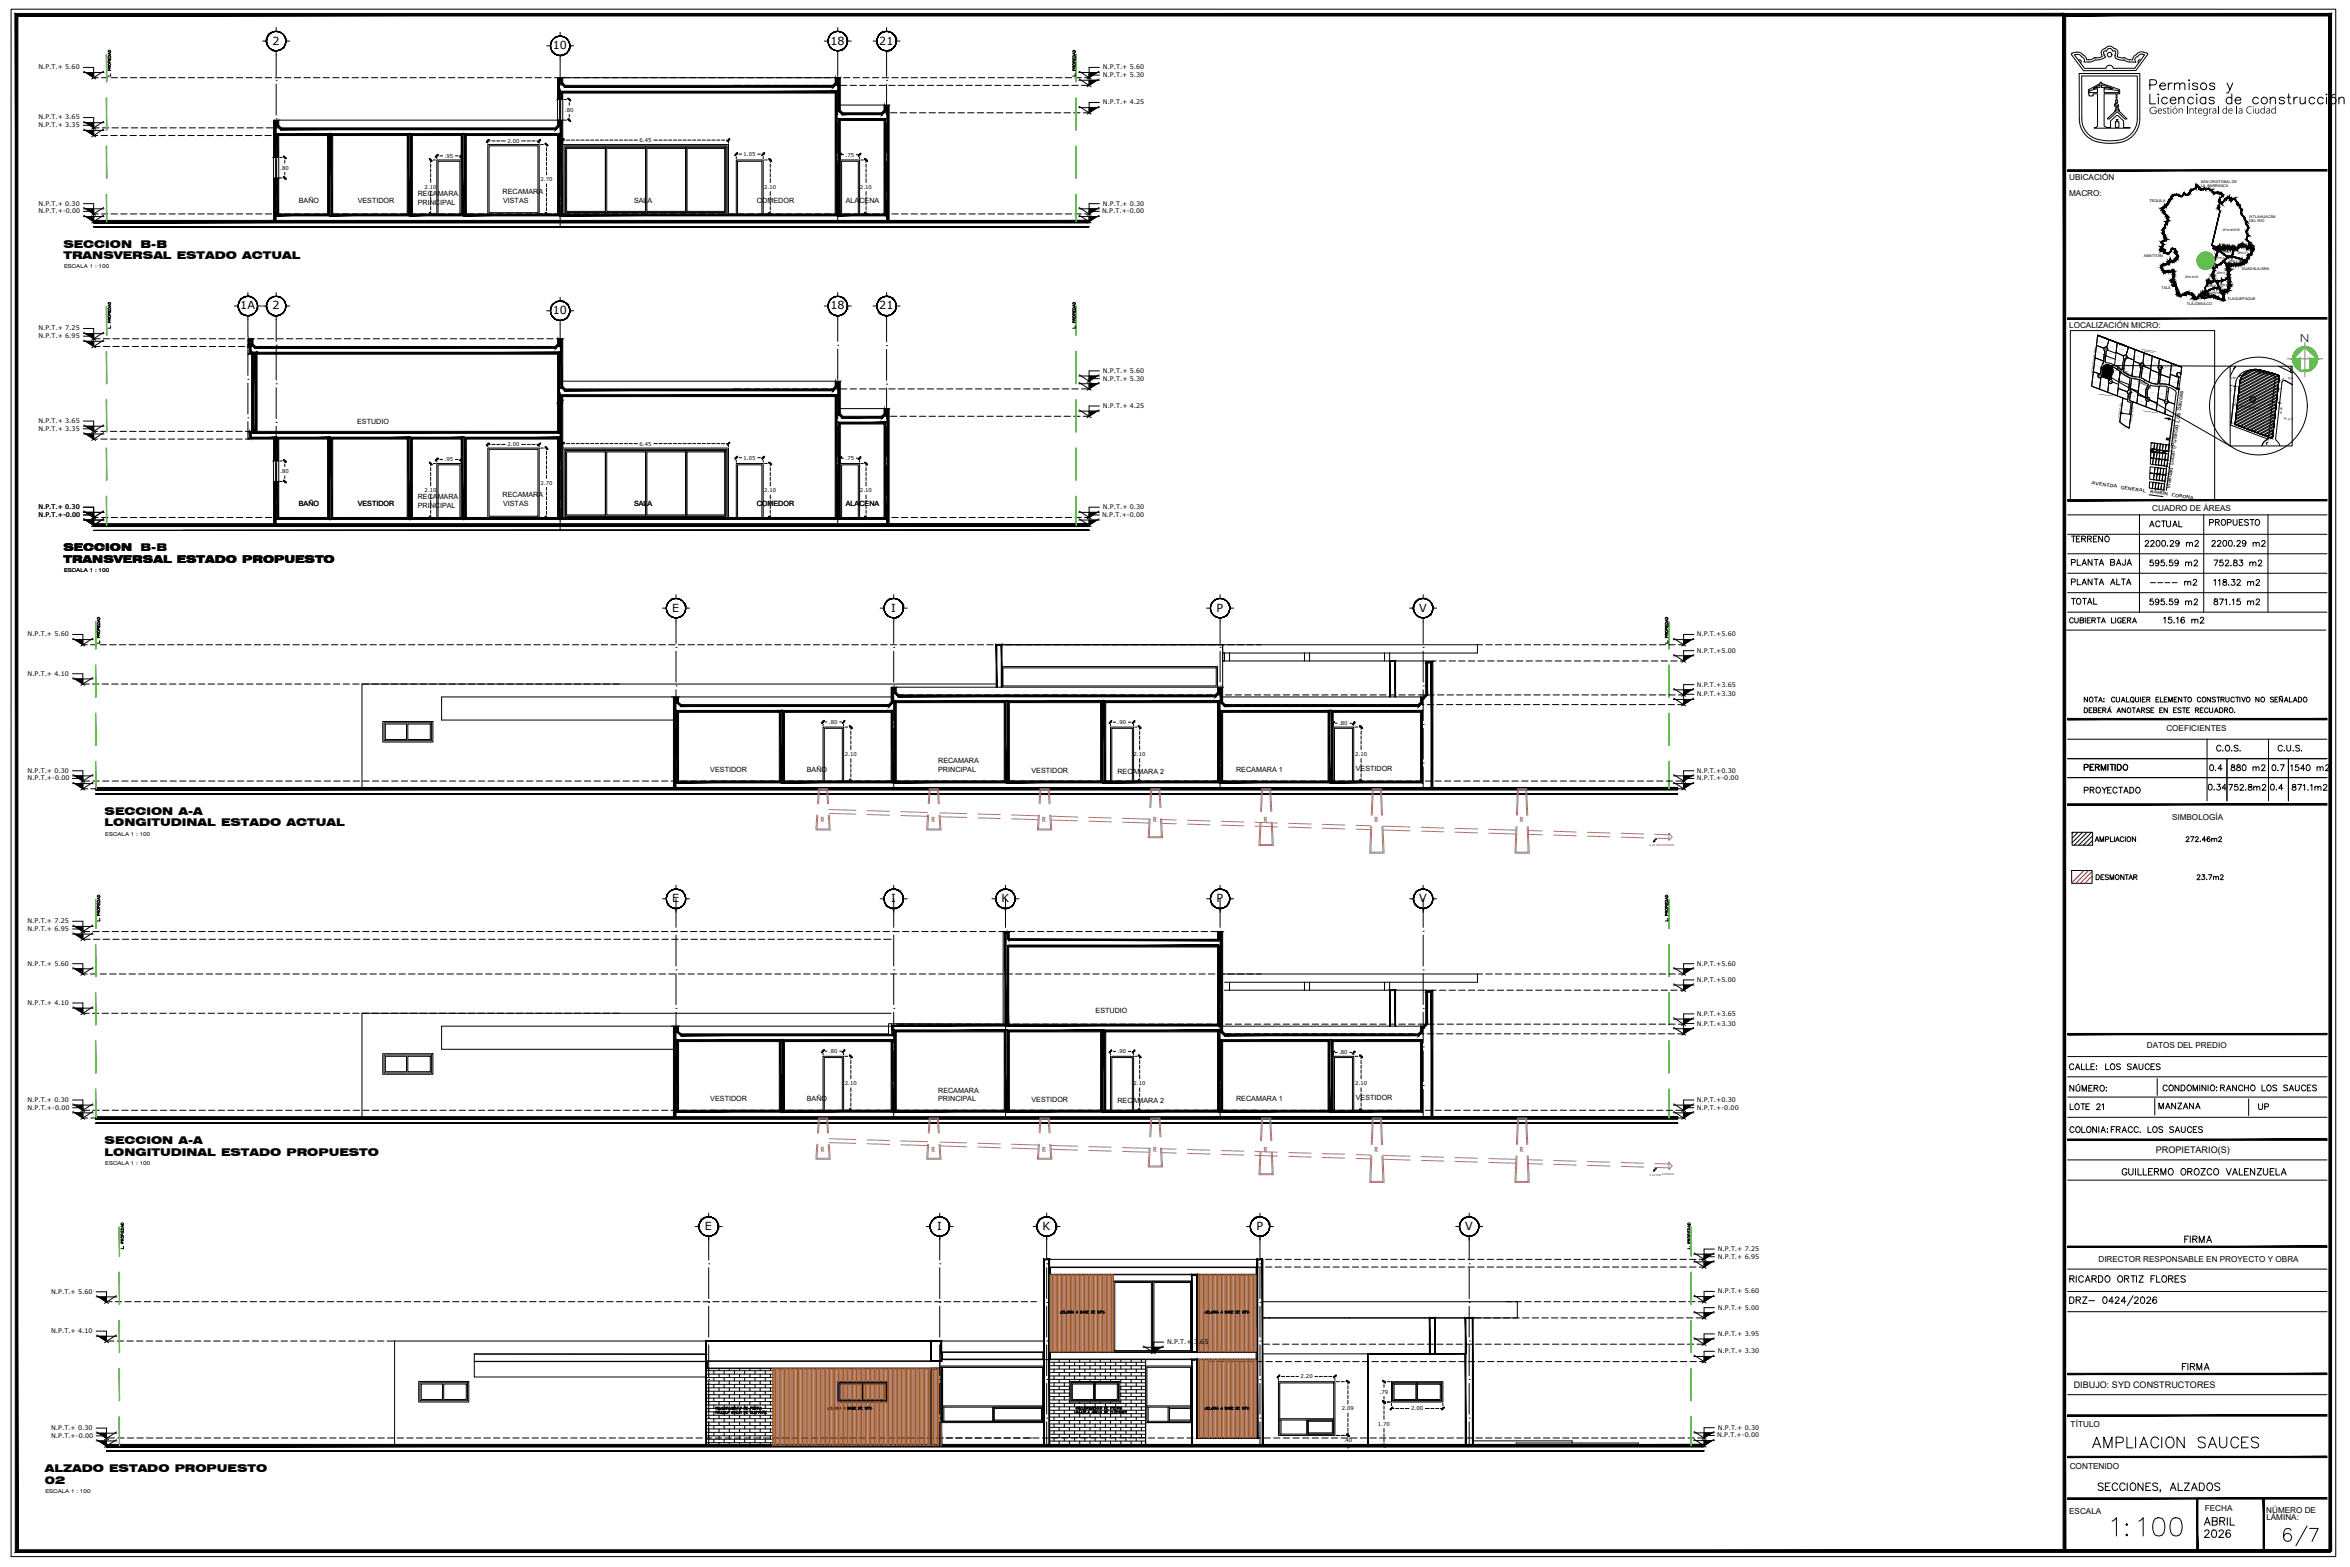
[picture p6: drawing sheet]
<svg xmlns="http://www.w3.org/2000/svg" width="914mm" height="610mm" viewBox="0 0 914 610" stroke-linecap="round" stroke-linejoin="round" font-family="sans-serif">
<defs><g id="words">
<text font-size="12.3" x="887.2" y="602.5">6/7</text>
<text font-size="11.5" x="820.6" y="598.7">1:100</text>
<text font-size="9.3" x="835.4" y="37.4">Permisos y</text>
<text font-size="7.9" x="813.2" y="564.4">AMPLIACION SAUCES</text>
<text font-size="7.5" x="835.4" y="41.6">Licencias de construcción</text>
<text font-size="7.1" x="815.3" y="581.7">SECCIONES, ALZADOS</text>
<g font-size="6.2">
<text x="804.3" y="425.8">NÚMERO:</text>
<text x="856.5" y="594.4">ABRIL</text>
<text x="856.5" y="599.4">2026</text>
</g>
<g font-size="5.7">
<text x="858.7" y="205.7">PROPUESTO</text>
<text x="833.3" y="213.8">2200.29 m2</text>
<text x="859.4" y="213.8">2200.29 m2</text>
<text x="804.7" y="221.2">PLANTA BAJA</text>
<text x="835.4" y="229">---- m2</text>
<text x="804.7" y="236.4">TOTAL</text>
<text x="840.7" y="243.8">15.16 m2</text>
<text x="809.6" y="300.9">PERMITIDO</text>
<text x="858" y="308.7">0.34</text>
<text x="882.3" y="308.7">0.4</text>
<text x="824.4" y="458.3">GUILLERMO OROZCO VALENZUELA</text>
<text x="848.8" y="484.7">FIRMA</text>
<text x="804" y="499.9">RICARDO ORTIZ FLORES</text>
<text x="848.1" y="534.1">FIRMA</text>
</g>
<g font-size="5.3">
<text x="835.4" y="206">ACTUAL</text>
<text x="804.7" y="212">TERRENO</text>
<text x="835.4" y="221.2">595.59 m2</text>
<text x="860.1" y="221.2">752.83 m2</text>
<text x="804.7" y="228.6">PLANTA ALTA</text>
<text x="860.1" y="229">118.32 m2</text>
<text x="835.4" y="236.4">595.59 m2</text>
<text x="860.1" y="236.4">871.15 m2</text>
<text x="858.7" y="300.9">0.4</text>
<text x="866.8" y="300.9">880 m2</text>
<text x="882.6" y="300.9">0.7</text>
<text x="890.1" y="300.9">1540 m2</text>
<text x="809.6" y="309.7">PROYECTADO</text>
<text x="866.1" y="308.7">752.8m2</text>
<text x="890.8" y="308.7">871.1m2</text>
<text x="813.9" y="328.8">AMPLIACION 272.46m2</text>
<text x="814.2" y="343.6">DESMONTAR 23.7m2</text>
<text x="804" y="417.3">CALLE: LOS SAUCES</text>
<text x="840.3" y="425.4">CONDOMINIO:RANCHO LOS SAUCES</text>
<text x="804.3" y="432.9">LOTE 21</text>
<text x="838.9" y="432.5">MANZANA</text>
<text x="877.7" y="432.9">UP</text>
<text x="804.3" y="441.7">COLONIA:FRACC. LOS SAUCES</text>
</g>
<text font-size="4.9" x="804" y="243.4">CUBIERTA LIGERA</text>
<g font-size="4.3">
<text x="106" y="17.3">2</text>
<text x="323.1" y="17.3">18</text>
<text x="342.1" y="17.3">21</text>
<text x="215.1" y="19.2">10</text>
<text x="93.5" y="120.4">1A</text>
<text x="106" y="120.4">2</text>
<text x="215.1" y="122.2">10</text>
<text x="323.1" y="120.4">18</text>
<text x="342.1" y="120.4">21</text>
<text x="261.6" y="237.9">E</text>
<text x="346.8" y="237.9">I</text>
<text x="473.4" y="237.9">P</text>
<text x="552.2" y="237.9">V</text>
<text x="261.6" y="351">E</text>
<text x="346.8" y="351">I</text>
<text x="389.7" y="351">K</text>
<text x="473.4" y="351">P</text>
<text x="552.2" y="351">V</text>
<text x="274.3" y="478.5">E</text>
<text x="364.7" y="478.5">I</text>
<text x="405.7" y="478.5">K</text>
<text x="488.9" y="478.5">P</text>
<text x="570.1" y="478.5">V</text>
</g>
<g font-size="4.2">
<text x="24.7" y="96.3">SECCION</text>
<text x="24.7" y="100.9">TRANSVERSAL ESTADO ACTUAL</text>
<text x="54.7" y="96.3">B-B</text>
<text x="895" y="133.1">N</text>
<text x="24.7" y="214.4">SECCION</text>
<text x="54.7" y="214.4">B-B</text>
<text x="24.7" y="218.9">TRANSVERSAL ESTADO PROPUESTO</text>
<text x="40.7" y="316.9">SECCION A-A</text>
<text x="40.7" y="321.5">LONGITUDINAL ESTADO ACTUAL</text>
<text x="40.7" y="445">SECCION A-A</text>
<text x="40.7" y="449.5">LONGITUDINAL ESTADO PROPUESTO</text>
<text x="17.4" y="572.6">ALZADO ESTADO PROPUESTO</text>
<text x="17.4" y="577.2">02</text>
</g>
<g font-size="4">
<text x="642.1" y="328.8">6&quot;</text>
<text x="642.1" y="456.8">6&quot;</text>
</g>
<text font-size="3.8" x="836.3" y="44.3">G</text>
<g font-size="3.5">
<text x="838.9" y="448.5">PROPIETARIO(S)</text>
<text x="806.9" y="540.1">DIBUJO: SYD CONSTRUCTORES</text>
</g>
<g font-size="3.2">
<text x="805.1" y="70.2">UBICACIÓN</text>
<text x="805.1" y="76.4">MACRO:</text>
<text x="805.1" y="127.8">LOCALIZACIÓN MICRO:</text>
<text x="837.5" y="199">CUADRO DE ÁREAS</text>
<text x="843" y="284.5">COEFICIENTES</text>
<text x="845.2" y="318.9">SIMBOLOGÍA</text>
<text x="835.4" y="407.7">DATOS DEL PREDIO</text>
<text x="816.5" y="490.8">DIRECTOR RESPONSABLE EN PROYECTO Y OBRA</text>
<text x="805.7" y="555.2">TÍTULO</text>
<text x="805.3" y="571.3">CONTENIDO</text>
<text x="857.9" y="587.7">FECHA</text>
<text x="805.1" y="588.9">ESCALA</text>
<text x="881.8" y="588.5">NÚMERO DE</text>
<text x="881.8" y="591.4">LÁMINA:</text>
</g>
<g font-size="2.8">
<text x="162.5" y="76.2">RECAMARA</text>
<text x="195.5" y="75.4">RECAMARA</text>
<text x="116.2" y="78.8">BAÑO</text>
<text x="139.2" y="78.8">VESTIDOR</text>
<text x="162.5" y="79.6">PRINCIPAL</text>
<text x="195.7" y="78.8">VISTAS</text>
<text x="246.7" y="78.8">SALA</text>
<text x="294.4" y="78.8">COMEDOR</text>
<text x="329.1" y="78.8">ALACENA</text>
<text x="139" y="164.9">ESTUDIO</text>
<text x="116.2" y="196.9">BAÑO</text>
<text x="139.2" y="196.9">VESTIDOR</text>
<text x="162.5" y="194.3">RECAMARA</text>
<text x="162.5" y="197.6">PRINCIPAL</text>
<text x="195.5" y="193.5">RECAMARA</text>
<text x="195.7" y="196.9">VISTAS</text>
<text x="246.7" y="196.9">SALA</text>
<text x="294.4" y="196.9">COMEDOR</text>
<text x="329.1" y="196.9">ALACENA</text>
<text x="365" y="296.9">RECAMARA</text>
<text x="527.5" y="299.8">VESTIDOR</text>
<text x="276.4" y="300.2">VESTIDOR</text>
<text x="313.9" y="300.4">BAÑO</text>
<text x="365.1" y="300.3">PRINCIPAL</text>
<text x="401.3" y="300.7">VESTIDOR</text>
<text x="434.8" y="301">RECAMARA 2</text>
<text x="481" y="300.3">RECAMARA 1</text>
<text x="426.3" y="394">ESTUDIO</text>
<text x="365" y="425">RECAMARA</text>
<text x="276.4" y="428.3">VESTIDOR</text>
<text x="313.9" y="428.4">BAÑO</text>
<text x="365.1" y="428.4">PRINCIPAL</text>
<text x="401.3" y="428.7">VESTIDOR</text>
<text x="434.8" y="429.1">RECAMARA 2</text>
<text x="481" y="428.4">RECAMARA 1</text>
<text x="527.5" y="427.9">VESTIDOR</text>
</g>
<g font-size="2.8" fill="#a953a0">
<text x="319.2" y="319.9">R</text>
<text x="362.3" y="319.9">R</text>
<text x="405.4" y="319.9">R</text>
<text x="448.5" y="319.9">R</text>
<text x="491.6" y="319.9">R</text>
<text x="534.7" y="319.9">R</text>
<text x="591.2" y="319.9">R</text>
<text x="319.2" y="448">R</text>
<text x="362.3" y="448">R</text>
<text x="405.4" y="448">R</text>
<text x="448.5" y="448">R</text>
<text x="491.6" y="448">R</text>
<text x="534.7" y="448">R</text>
<text x="591.2" y="448">R</text>
</g>
<g font-size="2.5">
<text x="14.9" y="27">N.P.T.+ 5.60</text>
<text x="429.1" y="30">N.P.T.+ 5.30</text>
<text x="429.1" y="27">N.P.T.+ 5.60</text>
<text x="429.1" y="40.6">N.P.T.+ 4.25</text>
<text x="14.9" y="46.5">N.P.T.+ 3.65</text>
<text x="14.9" y="49.5">N.P.T.+ 3.35</text>
<text x="14.9" y="83">N.P.T.+-0.00</text>
<text x="14.9" y="80">N.P.T.+ 0.30</text>
<text x="428.9" y="83">N.P.T.+-0.00</text>
<text x="429.1" y="80">N.P.T.+ 0.30</text>
<text x="14.9" y="131.5">N.P.T.+ 6.95</text>
<text x="14.9" y="128.5">N.P.T.+ 7.25</text>
<text x="429.1" y="148">N.P.T.+ 5.30</text>
<text x="429.1" y="145">N.P.T.+ 5.60</text>
<text x="429.1" y="158.7">N.P.T.+ 4.25</text>
<text x="14.9" y="167.6">N.P.T.+ 3.35</text>
<text x="14.9" y="164.6">N.P.T.+ 3.65</text>
<text x="14.9" y="201.1">N.P.T.+-0.00</text>
<text x="14.9" y="198.1">N.P.T.+ 0.30</text>
<text x="428.9" y="201.1">N.P.T.+-0.00</text>
<text x="429.1" y="198.1">N.P.T.+ 0.30</text>
<text x="10.7" y="247.6">N.P.T.+ 5.60</text>
<text x="660.2" y="247.6">N.P.T.+5.60</text>
<text x="660.2" y="253.9">N.P.T.+5.00</text>
<text x="10.7" y="262.9">N.P.T.+ 4.10</text>
<text x="660.2" y="267.1">N.P.T.+3.65</text>
<text x="660.2" y="270.9">N.P.T.+3.30</text>
<text x="10.7" y="303.6">N.P.T.+-0.00</text>
<text x="10.7" y="300.6">N.P.T.+ 0.30</text>
<text x="660.2" y="303.6">N.P.T.+-0.00</text>
<text x="660.2" y="300.6">N.P.T.+0.30</text>
<text x="10.7" y="359.1">N.P.T.+ 7.25</text>
<text x="10.7" y="362.1">N.P.T.+ 6.95</text>
<text x="10.7" y="375.6">N.P.T.+ 5.60</text>
<text x="660.2" y="375.6">N.P.T.+5.60</text>
<text x="660.2" y="382">N.P.T.+5.00</text>
<text x="10.7" y="390.9">N.P.T.+ 4.10</text>
<text x="660.2" y="395.2">N.P.T.+3.65</text>
<text x="660.2" y="398.9">N.P.T.+3.30</text>
<text x="10.7" y="431.7">N.P.T.+-0.00</text>
<text x="10.7" y="428.7">N.P.T.+ 0.30</text>
<text x="660.2" y="431.7">N.P.T.+-0.00</text>
<text x="660.2" y="428.7">N.P.T.+0.30</text>
<text x="668.4" y="489.7">N.P.T.+ 6.95</text>
<text x="668.4" y="486.7">N.P.T.+ 7.25</text>
<text x="19.9" y="503.3">N.P.T.+ 5.60</text>
<text x="668.4" y="503.2">N.P.T.+ 5.60</text>
<text x="668.4" y="509.5">N.P.T.+ 5.00</text>
<text x="19.9" y="518.6">N.P.T.+ 4.10</text>
<text x="668.4" y="519.7">N.P.T.+ 3.95</text>
<text x="454.1" y="522.9">N.P.T.+ 3.65</text>
<text x="668.4" y="526.4">N.P.T.+ 3.30</text>
<text x="19.9" y="556.3">N.P.T.+ 0.30</text>
<text x="668.4" y="556.2">N.P.T.+ 0.30</text>
<text x="19.9" y="559.3">N.P.T.+-0.00</text>
<text x="668.2" y="559.2">N.P.T.+-0.00</text>
</g>
<g font-size="2.4">
<text x="848" y="164.4" transform="rotate(-82 848 164.4)">Los Sauces</text>
<text x="844.4" y="190.2" transform="rotate(-83 844.4 190.2)">Vialidad Local (Pública)</text>
</g>
<g font-size="2.1">
<text x="219.8" y="43.5">.80</text>
<text x="197.5" y="55.5">2.00</text>
<text x="248.9" y="55.2">6.45</text>
<text x="109.1" y="66">.80</text>
<text x="173" y="61.4">.95</text>
<text x="289.3" y="60.7">1.05</text>
<text x="329" y="60.9">.75</text>
<text x="210.3" y="70.5">2.70</text>
<text x="165.2" y="73.5">2.10</text>
<text x="297.4" y="73.5">2.10</text>
<text x="334.6" y="73.5">2.10</text>
<text x="24.9" y="104.4">ESCALA 1 : 100</text>
<text x="197.5" y="173.6">2.00</text>
<text x="248.9" y="173.3">6.45</text>
<text x="173" y="179.5">.95</text>
<text x="289.3" y="178.8">1.05</text>
<text x="329" y="179">.75</text>
<text x="109.1" y="184">.80</text>
<text x="165.2" y="191.6">2.10</text>
<text x="210.3" y="188.6">2.70</text>
<text x="297.4" y="191.6">2.10</text>
<text x="334.6" y="191.6">2.10</text>
<text x="813.9" y="188.4" transform="rotate(8 813.9 188.4)">AVENIDA</text>
<text x="825.2" y="190" transform="rotate(8 825.2 190)">GENERAL</text>
<text x="836.5" y="191.7" transform="rotate(8 836.5 191.7)">RAMON</text>
<text x="845" y="193" transform="rotate(8 845 193)">CORONA</text>
<text x="24.9" y="222.5">ESCALA 1 : 100</text>
<text x="322.5" y="281.6">.80</text>
<text x="434.8" y="281.7">.90</text>
<text x="521" y="282.1">.80</text>
<text x="328.7" y="294.1">2.10</text>
<text x="441.1" y="294.1">2.10</text>
<text x="527.3" y="294.1">2.10</text>
<text x="41" y="325.1">ESCALA 1 : 100</text>
<text x="322.5" y="409.7">.80</text>
<text x="434.8" y="409.7">.90</text>
<text x="521" y="410.2">.80</text>
<text x="328.7" y="422.1">2.10</text>
<text x="441.1" y="422.1">2.10</text>
<text x="527.3" y="422.1">2.10</text>
<text x="41" y="453.1">ESCALA 1 : 100</text>
<text x="506.1" y="536.2">2.20</text>
<text x="536.8" y="542.2">.79</text>
<text x="522.1" y="548.7">2.09</text>
<text x="549.1" y="548.7">2.00</text>
<text x="536.1" y="554.7">1.70</text>
<text x="522.7" y="561.1">.40</text>
<text x="17.7" y="580.8">ESCALA 1 : 100</text>
</g>
<text font-size="1.8" x="823.7" y="143.6" transform="rotate(30 823.7 143.6)">Senda Los Sauces</text>
<g font-size="1.5">
<text x="856.3" y="71.1">SAN CRISTÓBAL DE</text>
<text x="856.3" y="72.6">LA BARRANCA</text>
<text x="836.4" y="78.6">TEQUILA</text>
<text x="875.2" y="84.7">IXTLAHUACÁN</text>
<text x="875.2" y="86.2">DEL RÍO</text>
<text x="834.2" y="100.1">AMATITÁN</text>
<text x="872.3" y="104.9">GUADALAJARA</text>
<text x="841" y="112.4">TALA</text>
<text x="850.9" y="118.7">TLAJOMULCO</text>
<text x="866.7" y="116.7">TLAQUEPAQUE</text>
</g>
<text font-size="1.4" x="875.7" y="155.9" transform="rotate(8 875.7 155.9)">21</text>
<g font-size="1.2">
<text x="864.9" y="90">ZPN NORTE</text>
<text x="862.2" y="100.8">ZPN 4</text>
<text x="865" y="98.2">ZPN 3</text>
<text x="870.7" y="98.8">ZPN 2</text>
<text x="862.5" y="106.6">ZPN 5</text>
<text x="867.3" y="102">ZPN 1</text>
<text x="850.2" y="108.1">ZPN SUR</text>
<text x="859" y="111.6">ZPN 7</text>
<text x="863.6" y="111.3">ZPN 6</text>
<text x="860" y="114.3">ZPN 8</text>
<text x="867.9" y="147.3" transform="rotate(7 867.9 147.3)">VTP</text>
<text x="890.3" y="147.3" transform="rotate(7 890.3 147.3)">VLP</text>
<text x="885.1" y="151.5" transform="rotate(7 885.1 151.5)">VTP</text>
</g>
<g font-size="1.1">
<text x="871.6" y="158.3" transform="rotate(8 871.6 158.3)">S= 2,200.29 m²</text>
<text x="888.6" y="163.1" transform="rotate(7 888.6 163.1)">S= 2,195.13 m²</text>
</g>
<g font-size="1.1" fill="#a953a0">
<text x="641.8" y="329.3" transform="rotate(-1 641.8 329.3)">A LA RED GENERAL</text>
<text x="641.8" y="457.4" transform="rotate(-1 641.8 457.4)">A LA RED GENERAL</text>
</g>
<g font-size="1">
<text x="872.9" y="147.8" transform="rotate(-34 872.9 147.8)">20.95</text>
<text x="879.8" y="145.6" transform="rotate(12 879.8 145.6)">21.29</text>
<text x="885.1" y="146.3" transform="rotate(58 885.1 146.3)">3.01</text>
<text x="887.3" y="148.5" transform="rotate(-27 887.3 148.5)">4.39</text>
<text x="870" y="158" transform="rotate(-83 870 158)">43.03</text>
<text x="883.3" y="159.5" transform="rotate(-83 883.3 159.5)">58.46</text>
<text x="887.8" y="161.1" transform="rotate(-83 887.8 161.1)">54.98</text>
<text x="874.3" y="167.5" transform="rotate(21 874.3 167.5)">38.71</text>
<text x="882.8" y="172" transform="rotate(-64 882.8 172)">1.53</text>
</g>
<g font-size=".8">
<text x="867.6" y="150.3" transform="rotate(6 867.6 150.3)">7.00</text>
<text x="867.5" y="157.3" transform="rotate(-83 867.5 157.3)">Senda El Mangle</text>
<text x="884.9" y="156.7" transform="rotate(7 884.9 156.7)">7.00</text>
<text x="884" y="168.6" transform="rotate(-84 884 168.6)">Senda Los Fresnos</text>
</g>
<g font-size=".5">
<text x="833.3" y="136.2" transform="rotate(7 833.3 136.2)">PROPIEDAD FEDERAL</text>
<text x="834.1" y="136.8" transform="rotate(7 834.1 136.8)">ZONA MILITAR</text>
<text x="814.2" y="145.1" transform="rotate(-83 814.2 145.1)">PROPIEDAD FEDERAL ZONA MILITAR</text>
<text x="816.5" y="153.6" transform="rotate(7 816.5 153.6)">PROPIEDAD PRIVADA</text>
<text x="833.9" y="160.1" transform="rotate(7 833.9 160.1)">PROPIEDAD PRIVADA</text>
<text x="824.7" y="162.6" transform="rotate(-83 824.7 162.6)">PROPIEDAD PRIVADA</text>
<text x="829.5" y="164.1" transform="rotate(-83 829.5 164.1)">PROPIEDAD PRIVADA</text>
</g>
<g font-size=".3">
<text x="817.8" y="142.6" transform="rotate(7 817.8 142.6)">VTP</text>
<text x="818.6" y="140.5" transform="rotate(7 818.6 140.5)">VTP</text>
<text x="821.5" y="143.6" transform="rotate(7 821.5 143.6)">VTP</text>
<text x="822.6" y="142.6" transform="rotate(7 822.6 142.6)">VLP</text>
<text x="825.8" y="143.7" transform="rotate(7 825.8 143.7)">VTP</text>
<text x="826.5" y="145.5" transform="rotate(7 826.5 145.5)">VLP</text>
<text x="828.8" y="147.8" transform="rotate(7 828.8 147.8)">VTP</text>
<text x="832.7" y="146.3" transform="rotate(7 832.7 146.3)">VTP</text>
<text x="835" y="148.8" transform="rotate(7 835 148.8)">VLP</text>
<text x="839.8" y="148.4" transform="rotate(7 839.8 148.4)">VTP</text>
<text x="835.7" y="150.5" transform="rotate(7 835.7 150.5)">VTP</text>
<text x="845.4" y="151" transform="rotate(7 845.4 151)">VLP</text>
<text x="846.9" y="154" transform="rotate(7 846.9 154)">VLP</text>
<text x="845.9" y="161" transform="rotate(8 845.9 161)">VLP</text>
</g>
<g font-size=".2">
<text x="816.4" y="137.4" transform="rotate(7 816.4 137.4)">S= 2,206.73 m²</text>
<text x="820.4" y="137.7" transform="rotate(8 820.4 137.7)">S= 1,206.77 m²</text>
<text x="821" y="135" transform="rotate(8 821 135)">S= 1,992.99 m²</text>
<text x="828.1" y="137.9" transform="rotate(7 828.1 137.9)">S= 1,600.43 m²</text>
<text x="815.5" y="142.5" transform="rotate(7 815.5 142.5)">S= 2,208.25 m²</text>
<text x="818.8" y="142.7" transform="rotate(-34 818.8 142.7)">20.95</text>
<text x="820.1" y="139.9" transform="rotate(7 820.1 139.9)">S= 1,206.76 m²</text>
<text x="820.3" y="142.3" transform="rotate(13 820.3 142.3)">21.29</text>
<text x="821.5" y="142.4" transform="rotate(60 821.5 142.4)">3.01</text>
<text x="821.9" y="142.9" transform="rotate(-27 821.9 142.9)">4.39</text>
<text x="823.7" y="140.3" transform="rotate(7 823.7 140.3)">S= 2,195.38 m²</text>
<text x="827.5" y="142.5" transform="rotate(7 827.5 142.5)">S= 2,812.17 m²</text>
<text x="831.1" y="138.9" transform="rotate(7 831.1 138.9)">S= 2,202.69 m²</text>
<text x="837.9" y="141.5" transform="rotate(8 837.9 141.5)">S= 2,190.49m²</text>
<text x="841.9" y="143.1" transform="rotate(7 841.9 143.1)">S= 3,257.98 m²</text>
<text x="814.7" y="148.8" transform="rotate(7 814.7 148.8)">S= 2,202.47 m²</text>
<text x="818.2" y="144.9" transform="rotate(-83 818.2 144.9)">43.03</text>
<text x="818.3" y="149.9" transform="rotate(7 818.3 149.9)">S= 2,202.34 m²</text>
<text x="819.1" y="147" transform="rotate(21 819.1 147)">38.71</text>
<text x="821" y="148" transform="rotate(-66 821 148)">1.53</text>
<text x="822" y="145.6" transform="rotate(-83 822 145.6)">54.98</text>
<text x="822.2" y="146" transform="rotate(7 822.2 146)">S= 2,195.13 m²</text>
<text x="830" y="149.7" transform="rotate(7 830 149.7)">S= 1,832.48 m²</text>
<text x="830.6" y="144.5" transform="rotate(7 830.6 144.5)">S= 2,196.83 m²</text>
<text x="834.3" y="145.3" transform="rotate(8 834.3 145.3)">S= 2,197.97 m²</text>
<text x="837.4" y="147.4" transform="rotate(7 837.4 147.4)">S= 2,181.84 m²</text>
<text x="837.5" y="149.9" transform="rotate(8 837.5 149.9)">AREA COMUN</text>
<text x="842" y="150" transform="rotate(7 842 150)">11,503.51 M2</text>
<text x="845.2" y="148.8" transform="rotate(7 845.2 148.8)">S= 1,950.58 m²</text>
<text x="845.3" y="144.2" transform="rotate(7 845.3 144.2)">S= 2,034.19 m²</text>
<text x="825.2" y="153.6" transform="rotate(8 825.2 153.6)">S= 1,633.96 m²</text>
<text x="829.5" y="154.1" transform="rotate(7 829.5 154.1)">S= 1,833.05 m²</text>
<text x="832.6" y="151.6" transform="rotate(8 832.6 151.6)">S= 2,405.12 m²</text>
<text x="839.4" y="150.1" transform="rotate(-1 839.4 150.1)">VIALIDAD</text>
<text x="840.4" y="153.2" transform="rotate(7 840.4 153.2)">S= 2,206.35 m²</text>
<text x="840.8" y="150" transform="rotate(-2 840.8 150)">INTERNA</text>
<text x="844.4" y="153.8" transform="rotate(7 844.4 153.8)">S= 2,195.82 m²</text>
<text x="826.5" y="159.3" transform="rotate(7 826.5 159.3)">S= 2,402.55 m²</text>
<text x="832.4" y="156.2" transform="rotate(7 832.4 156.2)">S= 1,602.80 m²</text>
<text x="836.6" y="157.6" transform="rotate(7 836.6 157.6)">S= 1,600.32 m²</text>
<text x="840.1" y="158.4" transform="rotate(7 840.1 158.4)">S= 2,202.27 m²</text>
<text x="843.6" y="159.2" transform="rotate(7 843.6 159.2)">S= 2,202.32 m²</text>
<text x="825.8" y="166.2" transform="rotate(8 825.8 166.2)">S= 5,519.57m²</text>
</g>
</g></defs>
<!-- layer: $0$BO LOTES -->
<g fill="none" stroke="#000" stroke-width=".39">
<path d="M816.2 130.4h.1M816.2 130.5h.1M816.2 130.5l6 2.2zM816.2 130.4l32.7 12.4-2.7 20.7-1-.1 .2-1.2-15.6-5.9-1.3 10.3-3.7-2.5 1.2-9.3-12.1-4.6zM816.2 130.4l4.5 1.7-1 3 1-3 3.1 1.2-.5 4.2-3.3-1.3a.77 .77 0 0 0-.2-1.1 .77 .77 0 0 0-1.1 .2 .77 .77 0 0 0 .2 1.1M816.2 130.4l-.5 4 2.9 1.1-2.9-1.1-.5 4.8 3.3 1.3 .5-3.9M816.3 130.5h.1M816.4 130.5h.1M816.5 130.6h.1M816.6 130.6h.1M816.7 130.6h.1M816.8 130.7h.1"/>
<path d="M816.9 130.7h.1M817 130.7l.1 .1M817.3 130.9h.1M817.4 130.9h.1M817.4 130.9h.2M817.6 131h.1M817.7 131h.1M817.8 131h.1M817.8 131.1h.1M817.9 131.1h.1M818 131.1h.1M818.1 131.2h.1"/>
<path d="M818.1 131.2h.2M818.3 131.2h.1M818.3 131.3h.1M818.4 131.3h.1M818.5 131.3l.1 .1M818.5 131.3h.1M818.6 131.3v.1M818.6 131.4h.1M818.7 131.4h.1M818.8 131.4h.1M818.8 131.4l.2 .1M818.8 138.1h.2"/>
<path d="M818.9 136.4l.1 .2M818.9 136.4a.8 .8 0 0 1 .2-1.2 .8 .8 0 0 1 1.1 .4 .8 .8 0 0 1-.6 1l-.5 4.1M819 131.5h.1M819 136.6l-.5 4.2M819.1 131.5h.1M819.1 131.6h.1M819.1 131.5v.1M819.2 131.6h.1M819.3 131.6h.1M819.3 138.1h.1M819.3 135.8h.2M819.4 131.7h.1"/>
<path d="M819.4 138.4l3.7 1.4M819.5 131.7h.1M819.6 131.7h.1M819.7 131.8h.1M819.7 131.8h.2M819.8 131.8h.1M819.9 131.8h.1M819.9 135.9h.2M820 131.9h.1M820.1 131.9h.1M820.1 132h.1M820.2 132h.1"/>
<path d="M820.3 132h.1M820.4 132h.1M820.5 132.1h.1M820.6 132.1h.1M820.7 132.1h.1M820.7 132.2h.1M820.8 132.2h.1M820.9 132.2h.1M820.9 132.2l.2 .1M821.1 132.3h.1M821.2 132.3h.1M821.2 132.4h.1"/>
<path d="M821.3 132.4h.1M821.4 132.4h.1M821.5 132.5h.1M821.5 132.5h.2M821.7 132.5h.1M821.8 132.6h.1M821.9 132.6h.1M822 132.6h.1M822 132.6h-.1M822 132.7h.1M822.1 132.7h.1M822.2 132.7l26.7 10.2z"/>
<path d="M822.2 132.7v.1M822.3 132.7h.1M822.3 132.8h.1M822.4 132.8h.1M822.5 132.9h.1M822.6 132.9h.1M822.6 132.9h-.1M822.7 132.9h.1M822.7 132.9h-.1M822.8 133h.1M822.9 133h.1M823 133v.1"/>
<path d="M823 133.1h.1M823.1 133.1h.1M823.2 133.1h.1M823.2 133.1h-.1M823.3 133.1l-.1 .1M823.3 133.1h.1M823.3 133.2h.1M823.3 133.1v.1M823.4 133.2h.1M823.5 133.2h.1M823.6 133.3h.1M823.7 133.3h.1"/>
<path d="M823.8 133.3l-.1 .1M823.8 133.4h.1M823.8 133.3h.1M823.8 133.3l-.4 3.8 2.9 1.4-2.9-1.4-.6 5 2.6 1.7M823.8 133.3l4.4 1.7-.9 3.2 .9-3.2 2.5 1-.4 4.1-2.6-1M823.8 133.3v.1M823.8 133.4h.2M823.9 133.4h.1M824 133.4h.1M824 133.4l.1 .1M824 133.5h.1M824.1 133.5h.1"/>
<path d="M824.1 133.4h.1M824.2 133.5h.1M824.3 133.5h.1M824.3 133.6h.1M824.3 133.5l.1 .1M824.4 133.6h.1M824.4 133.5v.1M824.5 133.6h.1M824.5 133.6h-.1M824.5 133.6l.2 .1M824.6 133.6h.1M824.6 133.7h.1"/>
<path d="M824.6 133.6h-.1M824.7 133.7h.1M824.7 133.6l-.1 .1M824.7 133.7l.1 .1M824.8 133.7l.1 .1M824.8 133.8h.1M824.9 133.8h.1M825 133.8l.2 .1M825 133.8h.1M825.1 133.8h-.1M825.1 133.8h.1M825.1 133.9h.1"/>
<path d="M825.2 133.9h.1M825.2 133.8l-.1 .1M825.3 133.9h.1M825.3 133.9h-.1M825.4 133.9h.1M825.4 134h.1M825.5 134h.1M825.5 134h-.1M825.6 134h.1M825.6 134h-.1M825.6 134.1h.1M825.7 134.1h.1"/>
<path d="M825.7 134l-.1 .1M825.8 134.1h.1M825.8 134.1h-.1M825.8 134.1l.1 .1M825.8 134.2h.1M825.9 134.1v.1M825.9 134.1h-.1M825.9 134.2h.1M826 134.2h.1M826.1 134.2h.1M826.1 134.2l.1 .1M826.1 134.3h.1"/>
<path d="M826.2 134.3h.1M826.2 134.2v.1M826.3 134.3h.1M826.3 134.3h-.1M826.3 139.8l-.5 3.9-.4 .1M826.4 139.4l-.1 .4M826.4 134.3h.1M826.4 139.4a.77 .77 0 0 1 .2-1.2 .77 .77 0 0 1 1.1 .4 .77 .77 0 0 1-.6 1.1M826.5 134.3h.1M826.5 134.3l-.1 .1M826.5 134.4h.1M826.6 134.4h.1"/>
<path d="M826.6 134.4h-.1M826.7 134.5h.1M826.7 134.4v.1M826.8 134.5h.1M826.9 134.5h.1M827 138.9h.2M827 134.5v.1M827 134.6h.1M827.1 139.7l-.4 .9-.4 4M827.1 134.6h.1M827.2 134.6v.1M827.2 134.6h-.1"/>
<path d="M827.2 134.6h.1M827.3 134.7h.1M827.4 134.7l.3 .1M827.4 134.7h.1M827.5 139h.2M827.7 134.9h.1M827.7 139.1l2.6 1-.8 6.2M827.7 134.8h.1M827.7 139.1a.77 .77 0 0 0-.9-.9 .77 .77 0 0 0-.4 1.2M827.7 139.1l-.6 .6M827.8 134.9h.1M827.9 134.9h.1"/>
<path d="M827.9 134.9h-.1M828 134.9h.1M828 134.9v.1M828.1 135h.1M828.2 135h.1M835.7 137.8l-1.4-.5-.5 4.1 .5-4.1-3.6-1.3-.5 4.5 2.6 1M835.7 137.8l1.8 .7-.6 5-2.9-1M817 146.2l.2 .1M817.4 146.9l.4-.4 3.1 1.2M817.5 146.9l-.6 4.5 3.2 1.2 .4-3.7M817.6 146.3h.2M817.6 143.2h.1"/>
<path d="M817.8 146.3a.77 .77 0 0 1-.8 .7 .77 .77 0 0 1-.7-.8 .77 .77 0 0 1 .8-.7 .77 .77 0 0 0-.8 .9 .77 .77 0 0 0 1.1 .5M818 143.3h.1M818.2 143l-.4 3.3M818.2 142.9l-.4 3.4M818.2 142.8a2.25 2.25 0 0 1 3.3-.2l-.6 5M818.5 140.8l-.9 2-.5 2.7M818.5 140.8v-.3l-3.3-1.3-.7 5.4 2.4 .9-2.4-.9-.6 5.6 3 1.2 .6-4.5M818.7 142.4l-.1 .1M819.1 140.6a.88 .88 0 0 0 1.4 .6l2.3 .9 2.6 1.7M820.1 142.2h.1M820.6 148.9l.8 .3 .5-.6 2.5 .9-.6 4.5-3.7-1.4zM820.9 147.7l-.5 .6 .2 .6"/>
<path d="M820.9 148l-.1 .1M820.9 147.7h.1M821 147.6l-.1 .1M821.2 148.5h.2M821.3 144.6h.2M821.7 148.5l.2 .1M821.8 144.7h.1M822.1 143l-.6 4.7a.79 .79 0 0 1 .5 1.1 .79 .79 0 0 1-1.3 .2 .79 .79 0 0 1 .2-1.3M822.1 142.9l.2-.1 1.1 .6 3.5 2.6 1.9 1-.5 4.7M823.8 143.4l-.1 .2M824.2 143l-.1 .1M824.9 145.2h.1"/>
<path d="M824.9 144.5l-.4 3.6 .4-3.6M824.9 144.5l-.4 3.6M825.8 143.3h.2M826.3 143.4h.1M826.3 144.6l1.8 1.1 2.6 .8M826.3 144.6l3.3 1.7M827.7 152.4l-3.5-1.3-.4 2.9 4.1 1.6 .3-2.3M827.7 152.4l.5 .9M827.9 155.6l-.1 .6 1.4 .5-.6 4.5M828.1 154.3h.1M828.2 151.9l-.5 .5M828.2 151.9a.77 .77 0 0 0-.3 1.1 .77 .77 0 0 0 1.1 .1 .77 .77 0 0 0 0-1.1"/>
<path d="M828.3 151.7l.2-2.1-4-1.5-.3 3 3.5 1.3M828.3 151.7l-.1 .2M828.5 150.4h.1M828.5 152.6h.2M828.7 154.3h.1M828.9 151.8l.1-.7 3 1.2-.6 4.6-2.8-1.1 .3-2.6M828.9 151.8v.2M828.9 150.4h.1M828.9 153.2l-.3 2.6 1.2 .5-1.3 10.3-3.7-2.5 1.2-9.3 1.9 .8 .3-2.3M828.9 153.2l-.7 .1M829 152l.3 .6-.4 .6M829 152.7h.2"/>
<path d="M829.4 147.4l-.4 3.7 3 1.2 .5-4.6M829.4 147.4l-.5 4.4M829.6 146.3l1.1 .2M829.6 147.2l2.9 .5M829.6 147.2l-.2 .2M829.7 156.3h.1M829.8 156.3h.1M830.7 146.5l1.6 .3M832.5 147.7l-.7 5.9 3.3 1.2-3.3-1.2-.4 3.3 3.6 1.3 .3-2.2-.3 2.2 4 1.6 .4-3-3-1.1M832.5 146.8h.1M832.5 147.7l1.8 .9M832.8 141.5l-2.6-1-.7 5.8"/>
<path d="M832.8 141.5a.77 .77 0 0 1 1.1-.1 .77 .77 0 0 1 .1 1M832.8 141.5l-.2 .6 .4 .5M833 142.6v.2M833 142.6a.77 .77 0 0 1-.1-1.2 .77 .77 0 0 1 1.1 .1 .77 .77 0 0 1-.3 1.2M833 142.8l-.4 3.8-.3 .2M833 143.2h.1M833.4 142h.2M833.5 143.2h.1M833.6 142.9l-.4 3.9 1.3 .9M833.7 142.7l-.1 .1M833.9 142.1h.3M834 142.5l2.9 1-.6 5.2"/>
<path d="M834 142.4l-.3 .3M834.2 148.3l-.1 .1M834.3 148.6l1.7 1.1a5.6 5.6 0 0 0-.9 5M834.6 147.8l-.1 .2M835.1 154.9a.77 .77 0 0 0 .2 1.1 .77 .77 0 0 0 1.1-.4M835.1 154.7v.2zM835.1 151.5h.1M835.5 153.3l.3 1.3M835.5 151.6h.1M835.7 155.3l.2 .1M835.8 154.6l.6 .4v.6M835.8 154.6a.77 .77 0 0 1 .6 .9 .77 .77 0 0 1-1 .5 .77 .77 0 0 1-.3-1.1"/>
<path d="M836.2 155.4h.2M836.3 148.7l.5-4.8 3.3 1.2-.4 4.2M836.3 148.7l-1.8-1 2 1.1 3 .6M836.3 148.7l3.2 .7M836.6 149.9l-1 1.8-.2 1.6M836.9 149.8l-.3 .1M836.9 149.9l1.6 .3 4.7 .3-.5 4.9M839.6 154.9l-.6 4.9 3.3 1.2 .5-4-.5 4 3.2 1.2 .7-5-2.5-.9M839.6 154.9l-.2 1.9-3-1.1M839.6 154.9l.5-4.6-.5 4.6 2.6 1M839.6 154.9l2.6 1M839.7 149.3l-.2 .2"/>
<path d="M840.1 145.8h.1M840.1 143.6l.1 .2M840.1 143.6a.77 .77 0 0 1-.2-1.2 .77 .77 0 0 1 1.2 .1 .77 .77 0 0 1-.2 1.1M840.2 143.8l-.5 5.5M840.2 143.8l-.1 1.3-3.3-1.2 .7-5.4 2.8 1.1-.4 2.8 .4-2.8 4.7 1.7-.7 5.7-3.6-1.4v-.4M840.2 143.8l-.1 1.9M840.3 149.2l.4-3.6 3.6 1.4-.3 2.8M840.3 149.2l.2 .2M840.5 143h.2M840.5 145.9h.1M840.7 145.2l-.4 4M840.9 143.6l-.2 1.6"/>
<path d="M841 143l.2 .1M842.3 155.9a.77 .77 0 0 0 .4 1.1 .77 .77 0 0 0 1-.7M842.6 155.5l-.3 .4M842.6 155.5a.77 .77 0 0 0-.3 1.2 .77 .77 0 0 0 1.2 .1 .77 .77 0 0 0-.1-1.2M842.7 155.4l-.1 .2M842.9 156.3h.2M843.1 152.4h.1M843.4 155.6l.3 .7M843.4 155.6l.5-4.8 .2-.1a3.4 3.4 0 0 1 2.6 2.2l-.5 4.3-2.5-.9M843.5 156.3l.2 .1M843.5 152.5h.1M844 149.8l.5-4.2 3.3 1.3-.7 4.3"/>
<path d="M844 149.8l-3.5-.4a8.7 8.7 0 0 1 6.3 1.9M844 149.7l2.8 1.6M847.1 151.2l-.3 .1M847.8 146.7l-.7 4.5M847.8 146.7l-.6 4M847.8 146.7a.85 .85 0 0 1-.8-1.1 .85 .85 0 0 1 1.2-.6l.3 .8 .4-3-3.9-1.5-.5 4.3 3.3 1.3v-.2M867.8 150h.1M869.2 150.2h.4M869.9 142.5l-2.1 4M869.9 149l-1.7 15.4-.4 1.2 .1-.3 14.5 5.5M872.2 146.2l-.6-.1-.1 .5M878.6 145.3l.4-.3 .3 .5"/>
<path d="M884.4 156.4l.6 .1M885.3 147.1l-2.6 23.2M885.3 147.1l-.2-.6-.4-.3-4.1-1.3a9.7 9.7 0 0 0-6.9-.5l-2.2 1.5-1.5 2.4-1.8 16.1M886.5 156.7h.3M886.5 142.5l5.4 2.6-.7-.4 .3-2.2M891.9 149.6l-2.9-1.6-.8 .3-.3 .5-2.4 21.8 1.6 2.9M824.9 164.2h.1M825.2 160.8h.1M825.3 160.6h.1M825.3 160.7l3.9 .5M825.4 160.7h.1M825.5 160.7h.1"/>
<path d="M828.4 166.5h.1M828.6 161.1h.1M836.7 174.7h.1M836.8 178.1h.1M836.8 178.1l1.1 .2-.3 2.4-.9-.1zM836.9 175.4l-.1 2.7 1.1 .2 .2-2.4M836.9 175.4h.1M836.9 175.1h.1M836.9 175.4l.5 .6 .8-.1M837 172.3h.1M837 172.3l.8 .1M837.6 175.2h.1"/>
<path d="M837.6 175.2l.1 .1zM837.9 178.3h.1M837.9 178.3l1.1 .1-.3 2.4-1.1-.1zM837.9 178.3l1.1 .1M837.9 178.3l.3-2.4 1.1 .1-.3 2.4M838.1 174.6h.1M838.1 174.6l.2 .2M838.1 174.6l-.7-.1-.5 .5M838.1 175.9h.1M838.1 175.7l2.1 .3M838.3 174.9h.1M838.4 172.4h.1"/>
<path d="M838.4 172.4l-1.4-.1-.1 2.8M838.4 172.4l-.3 2.2M839 178.4l1.1 .2-.3 2.4-1.1-.2zM839 178.4h.1M839.1 175.1l-.5-.1a.86 .86 0 0 0-.9-.3 .86 .86 0 0 0-.6 .7l.4 .4 .7-.1M839.2 175h.1M839.2 175v.2M839.3 175l1 .3M839.3 176l1.1 .2-.3 2.4-1.1-.2zM839.3 176l2.3 .3M839.5 172.6l-1.1-.2-.3 2.2M839.5 172.6l-.3 2.4-.9-.1"/>
<path d="M839.5 172.6l1.1 .1-.3 2.4-1.1-.1zM839.5 172.6h.1M839.7 175.1h.1M840.1 178.6l1.1 .1-.3 2.4-1.1-.1zM840.1 178.6h.1M840.1 178.6l1.1 .1M840.3 175.3l-.1 .7-2.1-.3M840.3 175.3l-.1 .7 2.2 .3 .1-.7-.5-.2M840.3 175.1h.1M840.6 172.7l1.1 .2-.3 2.4-1.1-.2zM840.6 172.7h.1M840.9 175.3h-.6"/>
<path d="M841.2 178.7h.1M841.2 178.7l1.1 .2-.3 2.4-1.1-.2zM841.3 175.3h-.5M841.4 175.3h.1M841.4 175.3h-.6M841.5 175.3l.4 .1M841.6 176.3l1.1 .2-.4 2.4-1.1-.2zM841.6 176.3h.1M841.7 172.9l1.1 .1-.3 2.4-1.1-.1zM841.7 172.9h.1M842 175.4l1.6 .1M842.3 178.9h.1"/>
<path d="M842.3 178.9l1.2 .1-.3 2.4-1.2-.1zM842.5 175.4h.1M842.7 176.5l1.1 .1-.3 2.4-1.2-.1zM842.7 176.5h.1M842.8 173l1.1 .2-.3 2.4-1.1-.2zM842.8 173h.1M842.9 171l1.3 .2-.3 2.1M842.9 170.9l1.4 .3-.3 2.1M843 175.6h.1M843.5 179h.1M843.6 175.6h.3M843.6 175.6h.1"/>
<path d="M844.2 173.2l-2.3 17.4M845.2 163.2l-.9 7.4-1.3-.2M845.3 173.4l-2.3 17.4M845.4 163.4l-1 7.3-1.4-.2M846.2 163.5l-1.3 9.9M867.8 164.4l.4 .1M881.2 171.6l-1.1 1.9 .8-1.5 1.3-1zM882.4 172.2l-.5 .1 .2 .6M882.4 170.8l-.2 .2M882.7 170.3l-.5 .7M836.2 192.5l5.4 .7M836.4 187.5l1.4 .1-.3 2.4-1.2-.1z"/>
<path d="M836.5 184l1.7 .2-.3 2.4-1.5-.2zM836.7 181.6l1.9 .2-.4 2.4-1.7-.2zM837.1 184.1l1.1 .1M837.5 190h.1M837.6 180.7h.1M837.8 187.6l1.1 .2-.3 2.4-1.1-.2zM837.8 187.6h.1M837.9 186.6h.1M838.2 184.2h.1M838.2 184.2l1.2 .2-.4 2.4-1.1-.2zM838.6 181.8l1.1 .2-.3 2.4-1.2-.2zM838.6 181.8h.1"/>
<path d="M838.6 190.2h.1M838.7 180.8h.1M838.9 187.8l1.1 .1-.3 2.4-1.1-.1zM838.9 187.8h.1M839 186.8h.1M839.4 184.4h.1M839.4 184.4l1.1 .1-.4 2.4-1.1-.1zM839.4 184.4l1.1 .1M839.7 182l1.1 .1-.3 2.4-1.1-.1zM839.7 182h.1M839.7 190.3h.1M839.8 181h.1"/>
<path d="M840 187.9l1.1 .2-.3 2.4-1.1-.2zM840 187.9h.1M840.1 186.9h.1M840.5 184.5h.1M840.5 184.5l1.1 .2-.3 2.4-1.2-.2zM840.8 182.1l1.1 .2-.3 2.4-1.1-.2zM840.8 182.1h.1M840.8 190.5h.1M840.9 181.1h.1M841.1 188.1l1.1 .1-.3 2.4-1.1-.1zM841.1 188.1h.1M841.3 187.1h.1"/>
<path d="M841.6 184.7h.1M841.6 184.7l1.1 .1-.3 2.4-1.1-.1zM841.9 182.3l1.1 .1-.3 2.4-1.1-.1zM841.9 182.3h.1M841.9 190.6h.1M842 181.3h.1M842.4 187.2h.1M842.7 184.8h.1M843.2 181.4h.1"/>
<circle cx="819.6" cy="144.4" r=".24"/>
<circle cx="876.5" cy="155.4" r="1.09"/>
</g>
<g fill="#000" stroke="#000" stroke-width=".39">
<path d="M886.8 156.7h.2zM868 164.4l.2 .1z"/>
<path d="M847.3 151.2l.8 .1zM847.3 151.2l.8 .1z"/>
<path d="M842.5 162.7l1.6 .2zM842.5 162.8l1.6 .2z"/>
<path d="M843.9 162.8l.3 .2zM843.9 162.8l.3 .2zM844 162.9v.3zM843.9 163.1l.1-.2z"/>
</g>
<!-- layer: 251-Mobiliario -->
<g fill="none" stroke="#000" stroke-width=".39">
<path d="M818.5 143.8l3-1.6-3.1 1.7M818.5 146.6l3.1-1.6-3 1.7M819.6 147l1.9-.9-1.8 1M819.7 141.9l-.9 .5M819.9 141.9l-1.2 .6M820.2 141.9l-1.6 .8M820.2 146.2l47.6 27.3M820.3 141.9l-1.7 .9M820.5 142l-2 1M820.6 142.2l47.2 .3M820.6 142l-2.1 1.1M820.8 142l-2.3 1.3"/>
<path d="M820.9 142.1l-2.4 1.3M821.1 142.1l-2.6 1.5M821.2 142.2l-2.7 1.5M821.3 147.4l-.3 .2M821.3 147.5l-.2 .1M821.3 147.2l-.5 .3M821.3 147.3l-.5 .2M821.4 146.9l-.9 .5 .9-.4M821.4 146.6l-1.2 .7M821.4 146.7l-1.1 .6M821.4 146.4l-1.4 .8M821.4 146.3l-1.5 .9"/>
<path d="M821.5 145.9l-2.1 1.1M821.5 145.8l-2.2 1.1M821.5 145.5l-2.4 1.3M821.5 145.6l-2.3 1.3M821.5 145.3l-2.7 1.4M821.5 145.4l-2.6 1.4M821.6 144.7l-3.4 1.8M821.6 144.8l-3.3 1.8M821.6 144.5l-3.5 1.9M821.6 144.4l-3.4 1.9M821.7 144.2l-3.5 1.8M821.7 144.3l-3.5 1.8"/>
<path d="M821.7 144l-3.5 1.8M821.7 143.9l-3.5 1.9M821.7 143.6l-3.4 1.9M821.7 143.7l-3.5 1.9M821.8 142.3l-3.4 1.8M821.8 143.4l-3.5 1.8M821.8 143.4l-3.5 1.9M821.8 143.2l-3.5 1.8M821.8 143.1l-3.5 1.8M821.8 142.8l-3.5 1.9M821.8 142.4l-3.4 1.8M821.8 142.6l-3.4 1.9"/>
<path d="M821.9 142.5l-3.5 1.9M877.1 143.7l-4.5 2.4M877.9 143.7l-5.7 3M879 143.9l-7.3 3.9M879.5 144l-7.9 4.2M880.6 144.2l-9.1 4.9M881.1 144.4l-9.6 5.1M882.1 144.6l-10.8 5.7M882.6 144.7l-11.3 6M883.6 145l-12.4 6.6M884.1 145.2l-12.9 6.8M885 145.5l-13.9 7.4"/>
<path d="M885.4 159.9l-12.3 6.5M885.5 159.4l-12.8 6.8M885.5 145.6l-14.5 7.7M885.6 158.6l-13.8 7.3M885.6 158.2l-14.3 7.6M885.7 157.3l-15.2 8.1M885.7 156.9l-15.6 8.4M885.8 156.1l-16.1 8.6M885.9 155.7l-16.2 8.5M886 154.8l-16.2 8.6M886 154.4l-16.1 8.6M886.1 153.6l-16.1 8.5"/>
<path d="M886.2 153.1l-16.2 8.6M886.3 152.3l-16.2 8.6M886.3 151.9l-16.1 8.5M886.4 145.9l-15.5 8.2M886.4 151l-16.1 8.6M886.4 150.6l-16.1 8.6M886.5 149.8l-16.1 8.5M886.6 149.4l-16.1 8.5M886.7 146.2l-15.8 8.3M886.7 148.5l-16.1 8.6M886.7 148.1l-16.1 8.6M886.8 147.3l-16.1 8.5"/>
<path d="M886.9 146.8l-16.1 8.6M884.3 169.9l-.8 .4M884.3 169.5l-1.2 .7M884.4 168.7l-2.2 1.2M884.5 168.3l-2.7 1.4M884.6 167.4l-3.7 2M884.6 167l-4.1 2.2M884.7 166.2l-5.1 2.7M884.8 165.7l-5.6 3M884.9 164.9l-6.6 3.5M884.9 164.5l-7 3.7M885 163.6l-8 4.3"/>
<path d="M885 163.2l-8.4 4.5M885.1 162.4l-9.4 5M885.2 162l-9.9 5.2M885.3 161.1l-10.9 5.8M885.3 160.7l-11.3 6M274.7 533.2h26.1M274.7 534.6h26.1M274.7 535.9h26.1M274.7 537.2h26.1M274.7 538.6h26.1M274.7 539.9h26.1M275.8 532.4v.8"/>
<path d="M275.8 534.6v1.3M275.8 537.2v1.4M275.8 539.9v1.3M277.8 533.2v1.4M277.8 535.9v1.3M277.8 538.6v1.3M279.8 532.4v.8M279.8 534.6v1.3M279.8 537.2v1.4M279.8 539.9v1.3M281.8 533.2v1.4M281.8 535.9v1.3"/>
<path d="M281.8 538.6v1.3M283.8 532.4v.8M283.8 534.6v1.3M283.8 537.2v1.4M283.8 539.9v1.3M285.8 533.2v1.4M285.8 535.9v1.3M285.8 538.6v1.3M287.8 532.4v.8M287.8 534.6v1.3M287.8 537.2v1.4M287.8 539.9v1.3"/>
<path d="M289.8 533.2v1.4M289.8 535.9v1.3M289.8 538.6v1.3M291.8 532.4v.8M291.8 534.6v1.3M291.8 537.2v1.4M291.8 539.9v1.3M293.8 533.2v1.4M293.8 535.9v1.3M293.8 538.6v1.3M295.8 532.4v.8M295.8 534.6v1.3"/>
<path d="M295.8 537.2v1.4M295.8 539.9v1.3M297.8 533.2v1.4M297.8 535.9v1.3M297.8 538.6v1.3M299.8 532.4v.8M299.8 534.6v1.3M299.8 537.2v1.4M299.8 539.9v1.3M408.3 529.9h37.5M408.3 531.3h37.5M408.3 532.6h37.5"/>
<path d="M408.3 534h37.5M408.3 535.3h37.5M408.3 536.6h37.5M408.3 538h8M408.3 539.3h8M410.1 529.9v1.4M410.1 532.6v1.4M410.1 535.3v1.3M410.1 538v1.3M412.1 528.9v1M412.1 531.3v1.3M412.1 534v1.3"/>
<path d="M412.1 536.6v1.4M412.1 539.3v1.3M414.1 529.9v1.4M414.1 532.6v1.4M414.1 535.3v1.3M414.1 538v1.3M416.1 528.9v1M416.1 531.3v1.3M416.1 534v1.3M416.1 536.6v1.4M416.1 539.3v1.3M418.1 529.9v1.4"/>
<path d="M418.1 532.6v1.4M418.1 535.3v1.3M420.1 528.9v1M420.1 531.3v1.3M420.1 534v1.3M420.1 536.6v.8M422.1 529.9v1.4M422.1 532.6v1.4M422.1 535.3v1.3M424.1 528.9v1M424.1 531.3v1.3M424.1 534v1.3"/>
<path d="M424.1 536.6v.8M426.1 529.9v1.4M426.1 532.6v1.4M426.1 535.3v1.3M428.1 528.9v1M428.1 531.3v1.3M428.1 534v1.3M428.1 536.6v.8M430.1 529.9v1.4M430.1 532.6v1.4M430.1 535.3v1.3M432.1 528.9v1"/>
<path d="M432.1 531.3v1.3M432.1 534v1.3M432.1 536.6v.8M434.1 529.9v1.4M434.1 532.6v1.4M434.1 535.3v1.3M435.8 538h10M435.8 539.3h10M436.1 528.9v1M436.1 531.3v1.3M436.1 534v1.3M436.1 536.6v1.4"/>
<path d="M436.1 539.3v1.3M438.1 529.9v1.4M438.1 532.6v1.4M438.1 535.3v1.3M438.1 538v1.3M440.1 528.9v1M440.1 531.3v1.3M440.1 534v1.3M440.1 536.6v1.4M440.1 539.3v1.3M442.1 529.9v1.4M442.1 532.6v1.4"/>
<path d="M442.1 535.3v1.3M442.1 538v1.3M444.1 528.9v1M444.1 531.3v1.3M444.1 534v1.3M444.1 536.6v1.4M444.1 539.3v1.3M274.7 541.2h26.1M274.7 542.6h26.1M274.7 543.9h26.1M274.7 545.2h26.1M274.7 546.6h26.1"/>
<path d="M274.7 547.9h26.1M274.7 549.2h26.1M274.7 550.6h26.1M274.7 551.9h26.1M274.7 553.2h26.1M274.7 554.6h26.1M274.7 555.9h26.1M274.7 557.2h26.1M274.7 558.6h26.1M274.7 559.9h26.1M275.8 542.6v1.3M275.8 545.2v1.4"/>
<path d="M275.8 547.9v1.3M275.8 550.6v1.3M275.8 553.2v1.4M275.8 555.9v1.3M275.8 558.6v1.3M277.8 541.2v1.4M277.8 543.9v1.3M277.8 546.6v1.3M277.8 549.2v1.4M277.8 551.9v1.3M277.8 554.6v1.3M277.8 557.2v1.4"/>
<path d="M277.8 559.9v1.3M279.8 542.6v1.3M279.8 545.2v1.4M279.8 547.9v1.3M279.8 550.6v1.3M279.8 553.2v1.4M279.8 555.9v1.3M279.8 558.6v1.3M281.8 541.2v1.4M281.8 543.9v1.3M281.8 546.6v1.3M281.8 549.2v1.4"/>
<path d="M281.8 551.9v1.3M281.8 554.6v1.3M281.8 557.2v1.4M281.8 559.9v1.3M283.8 542.6v1.3M283.8 545.2v1.4M283.8 547.9v1.3M283.8 550.6v1.3M283.8 553.2v1.4M283.8 555.9v1.3M283.8 558.6v1.3M285.8 541.2v1.4"/>
<path d="M285.8 543.9v1.3M285.8 546.6v1.3M285.8 549.2v1.4M285.8 551.9v1.3M285.8 554.6v1.3M285.8 557.2v1.4M285.8 559.9v1.3M287.8 542.6v1.3M287.8 545.2v1.4M287.8 547.9v1.3M287.8 550.6v1.3M287.8 553.2v1.4"/>
<path d="M287.8 555.9v1.3M287.8 558.6v1.3M289.8 541.2v1.4M289.8 543.9v1.3M289.8 546.6v1.3M289.8 549.2v1.4M289.8 551.9v1.3M289.8 554.6v1.3M289.8 557.2v1.4M289.8 559.9v1.3M291.8 542.6v1.3M291.8 545.2v1.4"/>
<path d="M291.8 547.9v1.3M291.8 550.6v1.3M291.8 553.2v1.4M291.8 555.9v1.3M291.8 558.6v1.3M293.8 541.2v1.4M293.8 543.9v1.3M293.8 546.6v1.3M293.8 549.2v1.4M293.8 551.9v1.3M293.8 554.6v1.3M293.8 557.2v1.4"/>
<path d="M293.8 559.9v1.3M295.8 542.6v1.3M295.8 545.2v1.4M295.8 547.9v1.3M295.8 550.6v1.3M295.8 553.2v1.4M295.8 555.9v1.3M295.8 558.6v1.3M297.8 541.2v1.4M297.8 543.9v1.3M297.8 546.6v1.3M297.8 549.2v1.4"/>
<path d="M297.8 551.9v1.3M297.8 554.6v1.3M297.8 557.2v1.4M297.8 559.9v1.3M299.8 542.6v1.3M299.8 545.2v1.4M299.8 547.9v1.3M299.8 550.6v1.3M299.8 553.2v1.4M299.8 555.9v1.3M299.8 558.6v1.3M408.3 540.6h8"/>
<path d="M408.3 542h8M408.3 543.3h8M408.3 544.6h8M408.3 546h37.5M408.3 547.3h37.5M408.3 548.6h37.5M408.3 550h37.5M408.3 551.3h37.5M408.3 552.6h37.5M408.3 554h37.5M408.3 555.3h37.5M408.3 556.6h37.5"/>
<path d="M408.3 558h37.5M408.3 559.3h37.5M410.1 540.6v1.4M410.1 543.3v1.3M410.1 546v1.3M410.1 548.6v1.4M410.1 551.3v1.3M410.1 554v1.3M410.1 556.6v1.4M410.1 559.3v1.3M412.1 542v1.3M412.1 544.6v1.4"/>
<path d="M412.1 547.3v1.3M412.1 550v1.3M412.1 552.6v1.4M412.1 555.3v1.3M412.1 558v1.3M414.1 540.6v1.4M414.1 543.3v1.3M414.1 546v1.3M414.1 548.6v1.4M414.1 551.3v1.3M414.1 554v1.3M414.1 556.6v1.4"/>
<path d="M414.1 559.3v1.3M416.1 542v1.3M416.1 544.6v1.4M416.1 547.3v1.3M416.1 550v1.3M416.1 552.6v1.4M416.1 555.3v1.3M416.1 558v1.3M418.1 546v1.3M418.1 548.6v1.4M418.1 551.3v1.3M418.1 554v1.3"/>
<path d="M418.1 556.6v1.4M418.1 559.3v1.3M420.1 545.4v.6M420.1 547.3v1.3M420.1 550v1.3M420.1 552.6v1.4M420.1 555.3v1.3M420.1 558v1.3M422.1 546v1.3M422.1 548.6v1.4M422.1 551.3v1.3M422.1 554v1.3"/>
<path d="M422.1 556.6v1.4M422.1 559.3v1.3M424.1 545.4v.6M424.1 547.3v1.3M424.1 550v1.3M424.1 552.6v1.4M424.1 555.3v1.3M424.1 558v1.3M426.1 546v1.3M426.1 548.6v1.4M426.1 551.3v1.3M426.1 554v1.3"/>
<path d="M426.1 556.6v1.4M426.1 559.3v1.3M428.1 545.4v.6M428.1 547.3v1.3M428.1 550v1.3M428.1 552.6v1.4M428.1 555.3v1.3M428.1 558v1.3M430.1 546v1.3M430.1 548.6v1.4M430.1 551.3v1.3M430.1 554v1.3"/>
<path d="M430.1 556.6v1.4M430.1 559.3v1.3M432.1 545.4v.6M432.1 547.3v1.3M432.1 550v1.3M432.1 552.6v1.4M432.1 555.3v1.3M432.1 558v1.3M434.1 546v1.3M434.1 548.6v1.4M434.1 551.3v1.3M434.1 554v1.3"/>
<path d="M434.1 556.6v1.4M434.1 559.3v1.3M435.8 540.6h10M435.8 542h10M435.8 543.3h10M435.8 544.6h10M436.1 542v1.3M436.1 544.6v1.4M436.1 547.3v1.3M436.1 550v1.3M436.1 552.6v1.4M436.1 555.3v1.3"/>
<path d="M436.1 558v1.3M438.1 540.6v1.4M438.1 543.3v1.3M438.1 546v1.3M438.1 548.6v1.4M438.1 551.3v1.3M438.1 554v1.3M438.1 556.6v1.4M438.1 559.3v1.3M440.1 542v1.3M440.1 544.6v1.4M440.1 547.3v1.3"/>
<path d="M440.1 550v1.3M440.1 552.6v1.4M440.1 555.3v1.3M440.1 558v1.3M442.1 540.6v1.4M442.1 543.3v1.3M442.1 546v1.3M442.1 548.6v1.4M442.1 551.3v1.3M442.1 554v1.3M442.1 556.6v1.4M442.1 559.3v1.3"/>
<path d="M444.1 542v1.3M444.1 544.6v1.4M444.1 547.3v1.3M444.1 550v1.3M444.1 552.6v1.4M444.1 555.3v1.3M444.1 558v1.3M274.7 561.2h26.1M275.8 561.2v1.2M279.8 561.2v1.2M283.8 561.2v1.2M287.8 561.2v1.2"/>
<path d="M291.8 561.2v1.2M295.8 561.2v1.2M299.8 561.2v1.2M408.3 560.6h37.5M408.3 562h37.5M410.1 562v.4M412.1 560.6v1.4M414.1 562v.4M416.1 560.6v1.4M418.1 562v.4M420.1 560.6v1.4M422.1 562v.4"/>
<path d="M424.1 560.6v1.4M426.1 562v.4M428.1 560.6v1.4M430.1 562v.4M432.1 560.6v1.4M434.1 562v.4M436.1 560.6v1.4M438.1 562v.4M440.1 560.6v1.4M442.1 562v.4M444.1 560.6v1.4"/>
<circle cx="820.2" cy="144.4" r="2.11"/>
<circle cx="878.8" cy="158" r="19"/>
</g>
<!-- layer: Muro Piedra -->
<g fill="#000" stroke="#000" stroke-width=".39">
<path d="M871.6 148l-1.8 16.2zM871.6 148l-1.9 16.2z"/>
<path d="M886.9 146.5l-.1 .3zM886.9 146.5l-.1 .3zM886.8 146.2v.3zM886.7 146.3l.1 .2zM886.5 146l.3 .2zM886.5 146l.2 .3zM886.3 145.9l.2 .2zM886.3 145.9l.2 .2zM884.3 145.2l2 .7zM884.3 145.2l2 .7zM882.2 144.6l2.1 .6zM882.2 144.6l2.1 .6zM880.2 144.1l2 .5zM880.2 144.1l2 .6zM878.1 143.7l2.1 .4zM878.1 143.7l2.1 .4zM877.4 143.7h.7zM877.4 143.7h.7zM876.7 143.7h.7zM876.7 143.7h.7zM876 143.9l.7-.1zM876 143.9l.7-.1zM875.3 144.1l.7-.2zM875.3 144.1l.7-.2zM874.7 144.4l.6-.3zM874.7 144.4l.6-.3zM874.1 144.7l.6-.3zM874.1 144.7l.6-.3zM873.5 145.2l.6-.4zM873.5 145.2l.6-.4zM873 145.6l.5-.4zM873 145.6l.5-.4zM873 145.6l-.4 .6zM873 145.6l-.4 .6zM872.6 146.2l-.4 .5zM872.6 146.2l-.4 .6zM872.2 146.7l-.3 .7zM872.2 146.8l-.3 .6zM871.9 147.4l-.3 .6zM871.9 147.4l-.3 .6z"/>
<path d="M869.5 165l14.5 5.5zM869.5 165.1l14.6 5.5z"/>
<path d="M869.7 164.6l-.2 .5zM869.7 164.6l-.2 .5zM869.8 164.2l-.1 .4zM869.7 164.2v.4z"/>
<path d="M884.2 170.3l-.2 .3zM884.2 170.3l-.2 .2zM884.3 170l-.1 .3zM884.3 170l-.1 .3z"/>
<path d="M886.8 146.8l-2.5 23.2zM886.8 146.8l-2.5 23.2z"/>
</g>
<path d="M818.9 142.3a2.36 2.36 0 0 1 2.9 .2l-.6 5.2-3.1-1.2 .5-3.7zM838.2 175.9l-.3 2.4" fill="none" stroke="#000" stroke-width=".39"/>
<!-- layer: 0 -->
<g fill="#000" stroke="#000" stroke-width=".39">
<path d="M36.4 86.7h387.4v-1zM36.4 85.7h387.4l-387.4 1z"/>
<path d="M36.4 204.8h387.4v-1zM36.4 203.8h387.4l-387.4 1z"/>
<path d="M36.4 204.8h387.4v-1zM36.4 203.8h387.4l-387.4 1z"/>
<path d="M387.6 250.7v16.6h.3zM387.6 250.7l.3 .3v16.3zM387.6 250.7l.3 .3 2-.3zM387.9 251l2-.3-.3 .3zM389.9 250.7l-.3 .3 .3 16.3zM389.6 251l.3 16.3h-.3z"/>
<path d="M542.7 257.3v13.8h.3zM542.7 257.3l.3-.3v14.1zM541 257.3h1.7l.3-.3zM540.7 257h2.3l-2 .3zM540.7 257l.3 14.1v-13.8zM540.7 257l.3 14.1h-.3z"/>
<path d="M37.2 307.3h615.6v-1zM37.2 306.3h615.6l-615.6 1z"/>
<path d="M542.7 385.4v13.8h.3zM543 385.1v14.1l-.3-13.8zM541 385.4h1.7l.3-.3zM540.7 385.1h2.3l-2 .3zM540.7 385.1l.3 14.1v-13.8zM540.7 385.1l.3 14.1h-.3z"/>
<path d="M37.2 435.4h615.6v-1zM37.2 434.4h615.6l-615.6 1z"/>
<path d="M491.1 489.9l.3 72.7v-72.7zM491.1 489.9l.3 72.7-.3-.3zM463.6 562.6h27.8l-.3-.3zM463.6 562.6l.3-.3h27.2zM463.6 528.8v33.8l.3-.3zM463.6 528.8l.3 .3v33.2zM463.6 528.8l.3 .3 2-.3zM463.9 529.1l2-.3-.3 .3zM465.6 529.1l.3 30.2v-30.5zM465.6 529.1l.3 30.2-.3 .3zM465.6 559.6l23.5-.3h-23.2zM465.6 559.6l23.5-.3 .3 .3zM489.1 489.8v69.5l.3 .3zM489.1 489.8l.3 .3v69.5zM489.1 489.8l.3 .3 1.9-.3zM489.4 490.1l1.9-.3v.3z"/>
<path d="M362.1 532.4l.3 29.9v-29.9zM362.1 532.4l.3 29.9-.3 .3zM362.1 562.6l4-.3h-3.7zM362.1 562.6l4-.3 .3 .3zM366.1 532.6v29.7l.3 .3zM366.1 532.6l.3-.3v30.3zM362.3 532.6h3.8l.3-.3zM362.3 532.3h4.1l-4.1 .3z"/>
<path d="M362.1 529.6h4.3l-.3-.3zM362.1 529.6l.3-.3h3.7zM362.1 521.5v8.1l.3-.3zM362.1 521.5l.3 .3v7.5zM362.1 521.5l.3 .3 4-.3zM362.4 521.8l4-.3-.3 .3zM366.1 521.8l.3 7.8v-8.1zM366.1 521.8l.3 7.8-.3-.3z"/>
<path d="M463.6 495.8v30.1h.3zM463.6 495.8l.3 .3v29.8zM463.6 495.8l.3 .3 2-.3zM463.9 496.1l2-.3-.3 .3zM465.6 496.1l.3 30v-30.3zM465.6 496.1l.3 30-.3-.3zM463.8 526.1h2.1l-.3-.3zM463.8 525.8h1.8l-1.8 .3z"/>
<path d="M532.3 526.5v.3l38.1-.3zM532.3 526.8l38.1-.3-.3 .3zM570.4 526.5l-.3 .3 .3 35.6zM570.1 526.8l.3 35.6h-.3z"/>
<path d="M558.2 512.9v13.8h.3zM558.2 512.9l.3-.3v14.1zM556.5 512.9h1.7l.3-.3zM556.2 512.6h2.3l-2 .3zM556.2 512.6l.3 14.1v-13.8zM556.2 512.6l.3 14.1h-.3z"/>
<path d="M570.1 512.6v14.1h.3zM570.1 512.6l.3 .3v13.8zM570.1 512.6l.3 .3 2.8-.3zM570.4 512.9l2.8-.3-.3 .3zM573.2 512.6l-.3 .3 .3 49.5zM572.9 512.9l.3 49.5h-.3z"/>
<path d="M274.6 521.5v40.9h.3zM274.6 521.5l.3 .3v40.6zM274.6 521.5l.3 .3 87.4-.3zM274.9 521.8l87.4-.3v.3z"/>
<path d="M406.1 489.8v72.6h.3zM406.1 489.8l.3 .3v72.3zM406.1 489.8l.3 .3 2-.3zM406.4 490.1l2-.3-.3 .3zM408.4 489.8l-.3 .3 .3 72.5zM408.1 490.1l.3 72.5-.3-.3zM406.3 562.6h2.1l-.3-.3zM406.3 562.3h1.8l-1.8 .3z"/>
<path d="M532.1 526.7v35.7h.3zM532.1 526.7h.3v35.7z"/>
<path d="M41.4 562.9h621.7v-1zM41.4 561.9h621.7l-621.7 1z"/>
</g>
<!-- layer: ALZ-1 -->
<g fill="#000" stroke="#000" stroke-width=".39">
<path d="M36.4 88.2h387.4zM36.4 88.3l387.4-.1z"/>
<path d="M36.4 206.3h387.4zM36.4 206.4l387.4-.1z"/>
<path d="M71.4 206.3h352.4zM71.4 206.4l352.4-.1z"/>
<path d="M37.2 308.8h615.6zM37.2 308.9l615.6-.1z"/>
<path d="M37.2 436.9h615.6zM37.2 437l615.6-.1z"/>
<path d="M41.4 564.4h621.7zM41.4 564.5l621.7-.1z"/>
</g>
<!-- layer: MC -->
<g fill="none" stroke="#000" stroke-width=".39">
<path d="M129.5 52.7h29v30.5h-29zM160.5 52.7h19v30.5h-19zM181.5 52.7h35.5v30.5h-35.5zM327 46.9h17v36.3h-17zM106.4 86.2v-17h2.1v14h19v-30.5h-19v8.5h-2.1v-14.5h2.1v2l1 1h106.5l1-1v-2h2v36.5h106v-47h-106v2.5h-2v-8.5h2v2l1 1h104l1-1v-2h2v12.7l1 1h15l1-1v-2h2v45.3M98 137.8v30M99.9 137.8v30M129.5 170.8h29v30.5h-29zM160.5 170.8h19v30.5h-19zM181.5 170.8h35.5v30.5h-35.5zM327 165h17v36.3h-17zM106.4 204.3v-17h2.1v14h19v-30.5h-19v8.5h-2.1v-8.5h-9.9l.4-.2v-2.6l-.4-.2h120.5v-11h2v44.5h106v-47h-106v2.5h-2v-19h-120.5l.4-.2v-2.6h-.4v-3.2h1.9v2l1.1 1h116.5l1-1v-2h2v18.5l1 1h104l1-1v-2h2v12.7l1 .9h15l1-.9v-2h2v45.3"/>
<path d="M261.2 271.1h85.6M264 277.1h39.2v26.7h-39.2zM305.2 277.1h41.6v26.7h-41.6zM348.7 273.3h42.1v30.5h-42.1zM348.7 267.3h125.1M392.7 273.3h35.5v30.5h-35.5zM430.3 273.3h43.5v30.5h-43.5zM475.7 277.1h41.1v26.7h-41.1zM475.7 271.1h77M518.8 277.1h33.9v26.7h-33.9zM262 306.9v-35.8h2v2.2l1 .8h80.7l1.1-1v-5.8h1.9v2l1 1h123.1l1-1v-2h1.9v5.8l1.1 1h75l.9-1v-2h1.1l1-1v-13h2.8v49.8M392.2 368.4h81.6v30h-125.1"/>
<path d="M392.2 365.4h81.6v-3h1.9v38.8l1.1 1h75l.9-1v-2h1.1l1-1v-13h2.8v49.7M392.7 364.9v-2.3l-2.4-.1v35.9l-44.6-.1v3.9h-80.7l-1-.8v-2.2h-2v35.7M261.2 399.2h85.6M475.7 399.2h77M264 405.2h39.2v26.7h-39.2zM305.2 405.2h41.6v26.7h-41.6zM348.7 401.4h42.1v30.5h-42.1zM392.7 401.4h35.5v30.5h-35.5zM430.3 401.4h43.5v30.5h-43.5zM475.7 405.2h41.1v26.7h-41.1zM518.8 405.2h33.9v26.7h-33.9z"/>
</g>
<g fill="#000" stroke="#000" stroke-width=".39">
<path d="M128.7 84h30.5l-.5-.5zM129.2 83.5h29.5l-30 .5zM128.7 52v32l.5-.5zM128.7 52l.5 .5v31zM128.7 52l.5 .5 30-.5zM129.2 52.5l30-.5-.5 .5zM159.2 52l-.5 .5 .5 31.5zM158.7 52.5l.5 31.5-.5-.5z"/>
<path d="M179.7 52.5v31l.5 .5zM180.2 52v32l-.5-31.5zM160.2 52.5h19.5l.5-.5zM159.7 52h20.5l-20 .5zM159.7 52l.5 31.5v-31zM159.7 52l.5 31.5-.5 .5zM159.7 84l20-.5h-19.5zM159.7 84l20-.5 .5 .5z"/>
<path d="M217.2 52.5v31l.5 .5zM217.2 52.5l.5-.5v32zM181.2 52.5h36l.5-.5zM180.7 52h37l-36.5 .5zM180.7 52l.5 31.5v-31zM180.7 52l.5 31.5-.5 .5zM180.7 84l36.5-.5h-36zM180.7 84l36.5-.5 .5 .5z"/>
<path d="M326.2 84h18.5l-.5-.5zM326.2 84l.5-.5h17.5zM326.2 46.1v37.9l.5-.5zM326.2 46.1l.5 .5v36.9zM326.2 46.1l.5 .5 18-.5zM326.7 46.6l18-.5-.5 .5zM344.7 46.1l-.5 .5 .5 37.4zM344.2 46.6l.5 37.4-.5-.5z"/>
<path d="M345.2 41.6v44.6h.5zM345.7 41.1v45.1l-.5-44.6zM344.7 41.6h.5l.5-.5zM344.2 41.1h1.5l-1 .5zM344.2 41.1l.5 2.1v-1.6zM344.2 41.1l.5 2.1-.5-.2zM344.2 43l-.9 1.6 1.4-1.4zM344.2 43l-.9 1.6-.2-.5zM327.7 44.6h15.6l-.2-.5zM327.9 44.1h15.2l-15.4 .5zM326.2 43.2l1.5 1.4 .2-.5zM326.2 43.2l.5-.2 1.2 1.1zM326.2 31v12.2l.5-.2zM326.2 31l.5-.5v12.5zM325.7 31h.5l.5-.5zM325.2 30.5h1.5l-1 .5zM325.2 30.5l.5 2v-1.5zM325.2 30.5l.5 2-.5-.2zM325.2 32.3l-.9 1.7 1.4-1.5zM324.1 33.5l1.1-1.2-.9 1.7zM219.6 34h104.7l-.2-.5zM219.9 33.5h104.2l-104.5 .5zM218.2 32.5l1.4 1.5 .3-.5zM218.2 32.5l.5-.2 1.2 1.2zM218.2 31v1.5l.5-.2zM218.2 31l.5-.5v1.8zM217.7 31h.5l.5-.5zM217.2 30.5h1.5l-1 .5zM217.2 30.5l.5 7.5v-7zM217.2 30.5l.5 7.5-.5 .5zM217.2 38.5l1-.5h-.5zM217.2 38.5l1-.5 .5 .5zM218.2 35.5v2.5l.5 .5zM218.2 35.5l.5 .5v2.5zM218.2 35.5l.5 .5 107-.5zM218.7 36l107-.5-.5 .5zM325.2 36l.5 48v-48.5zM325.2 36l.5 48-.5-.5zM218.2 84h107.5l-.5-.5zM218.2 84l.5-.5h106.5zM218.2 47.5v36.5l.5-.5zM218.2 47.5l.5-.5v36.5zM217.7 47.5h.5l.5-.5zM217.2 47h1.5l-1 .5zM217.2 47l.5 2v-1.5zM217.2 47l.5 2-.5-.2zM217.2 48.8l-.9 1.7 1.4-1.5zM217.2 48.8l-.9 1.7-.2-.5zM109.1 50.5h107.2l-.2-.5zM109.3 50h106.8l-107 .5zM107.7 49l1.4 1.5 .2-.5zM107.7 49l.5-.2 1.1 1.2zM107.7 47.5v1.5l.5-.2zM107.7 47.5l.5-.5v1.8zM107.2 47.5h.5l.5-.5zM106.7 47h1.5l-1 .5zM106.7 47l.5 13.5v-13zM106.7 47l.5 13.5-.5 .5zM106.7 61l1-.5h-.5zM106.7 61l1-.5 .5 .5zM107.7 52v8.5l.5 .5zM107.7 52l.5 .5v8.5zM107.7 52l.5 .5 20-.5zM108.2 52.5l20-.5-.5 .5zM128.2 52l-.5 .5 .5 31.5zM127.7 52.5l.5 31.5-.5-.5zM107.7 84h20.5l-.5-.5zM107.7 84l.5-.5h19.5zM107.7 70v14l.5-.5zM107.7 70l.5-.5v14zM107.2 70h.5l.5-.5zM106.7 69.5h1.5l-1 .5zM106.7 69.5l.5 16.7v-16.2zM106.7 69.5l.5 16.7h-.5z"/>
<path d="M98.2 168.4l1-.5h-.5zM98.2 168.4l1-.5 .5 .5zM99.2 137.5v30.4l.5 .5zM99.7 137v31.4l-.5-30.9zM98.7 137.5h.5l.5-.5zM98.2 137h1.5l-1 .5zM98.2 137l.5 30.9v-30.4zM98.2 137l.5 30.9-.5 .5z"/>
<path d="M128.7 202.1h30.5l-.5-.5zM129.2 201.6h29.5l-30 .5zM128.7 170.1v32l.5-.5zM128.7 170.1l.5 .5v31zM128.7 170.1l.5 .5 30-.5zM129.2 170.6l30-.5-.5 .5zM158.7 170.6l.5 31.5v-32zM158.7 170.6l.5 31.5-.5-.5z"/>
<path d="M179.7 170.6v31l.5 .5zM179.7 170.6l.5-.5v32zM160.2 170.6h19.5l.5-.5zM159.7 170.1h20.5l-20 .5zM159.7 170.1l.5 31.5v-31zM159.7 170.1l.5 31.5-.5 .5zM160.2 201.6l-.5 .5 20-.5zM159.7 202.1l20-.5 .5 .5z"/>
<path d="M217.2 170.6v31l.5 .5zM217.2 170.6l.5-.5v32zM181.2 170.6h36l.5-.5zM180.7 170.1h37l-36.5 .5zM180.7 170.1l.5 31.5v-31zM180.7 170.1l.5 31.5-.5 .5zM181.2 201.6l-.5 .5 36.5-.5zM180.7 202.1l36.5-.5 .5 .5z"/>
<path d="M326.2 202.1h18.5l-.5-.5zM326.2 202.1l.5-.5h17.5zM326.2 164.2v37.9l.5-.5zM326.2 164.2l.5 .5v36.9zM326.2 164.2l.5 .5 18-.5zM326.7 164.7l18-.5-.5 .5zM344.2 164.7l.5 37.4v-37.9zM344.2 164.7l.5 37.4-.5-.5z"/>
<path d="M345.2 159.7v44.6h.5zM345.7 159.2v45.1l-.5-44.6zM344.7 159.7h.5l.5-.5zM344.2 159.2h1.5l-1 .5zM344.2 159.2l.5 2.1v-1.6zM344.2 159.2l.5 2.1-.5-.2zM344.2 161.1l-.9 1.6 1.4-1.4zM343.1 162.2l1.1-1.1-.9 1.6zM327.7 162.7h15.6l-.2-.5zM327.9 162.2h15.2l-15.4 .5zM326.2 161.3l1.5 1.4 .2-.5zM326.2 161.3l.5-.2 1.2 1.1zM326.2 149v12.3l.5-.2zM326.2 149l.5-.5v12.6zM325.7 149h.5l.5-.5zM325.2 148.5h1.5l-1 .5zM325.2 148.5l.5 2.1v-1.6zM325.2 148.5l.5 2.1-.5-.2zM325.2 150.4l-.9 1.6 1.4-1.4zM325.2 150.4l-.9 1.6-.2-.5zM219.6 152h104.7l-.2-.5zM219.9 151.5h104.2l-104.5 .5zM218.2 150.6l1.4 1.4 .3-.5zM218.2 150.6l.5-.2 1.2 1.1zM218.2 132.5v18.1l.5-.2zM218.2 132.5l.5-.5v18.4zM217.7 132.5h.5l.5-.5zM217.2 132h1.5l-1 .5zM217.2 132l.5 2.1v-1.6zM217.2 132l.5 2.1-.5-.2zM217.2 133.9l-.9 1.6 1.4-1.4zM217.2 133.9l-.9 1.6-.2-.5zM99.1 135.5h117.2l-.2-.5zM99.4 135h116.7l-117 .5zM97.7 134.1l1.4 1.4 .3-.5zM97.7 134.1l.5-.2 1.2 1.1zM97.7 132.6v1.5l.5-.2zM98.2 132.1v1.8l-.5-1.3zM97.2 132.5l.5 .1 .5-.5zM96.7 132l1.5 .1-1 .4zM96.7 132l.5 2.2v-1.7zM96.7 132l.5 2.2-.5 .5zM97.2 134.2l-.5 .5 1-.5zM96.7 134.7l1-.5-.5 .5zM97.7 134.2l-.5 .5 .5 2.3zM97.2 134.7l.5 2.3-.5 .5zM97.7 137l-.5 .5 120.5-.5zM97.2 137.5l120.5-.5-.5 .5zM217.7 137l-.5 .5 .5 18.5zM217.2 137.5l.5 18.5-.5 .5zM217.2 156.5l1-.5h-.5zM217.2 156.5l1-.5 .5 .5zM218.2 153.5v2.5l.5 .5zM218.2 153.5l.5 .6v2.4zM218.2 153.5l.5 .6 107-.6zM218.7 154.1l107-.6-.5 .6zM325.7 153.5l-.5 .6 .5 48zM325.2 154.1l.5 48-.5-.5zM218.2 202.1h107.5l-.5-.5zM218.2 202.1l.5-.5h106.5zM218.2 156.5v45.6l.5-.5zM218.2 156.5l.5-.5v45.6zM217.7 156.5h.5l.5-.5zM217.2 156h1.5l-1 .5zM217.2 156l.5 12.6v-12.1zM217.2 156l.5 12.6-.5-.5zM97.7 168.6h120l-.5-.5zM97.2 168.1h120l-119.5 .5zM97.2 168.1l.5 2v-1.5zM97.2 168.1l.5 2-.5 .5zM97.2 170.6l10-.5h-9.5zM97.2 170.6l10-.5-.5 .5zM106.7 170.6l.5 8v-8.5zM106.7 170.6l.5 8-.5 .5zM106.7 179.1l1-.5h-.5zM106.7 179.1l1-.5 .5 .5zM107.7 170.1v8.5l.5 .5zM107.7 170.1l.5 .5v8.5zM107.7 170.1l.5 .5 20-.5zM108.2 170.6l20-.5-.5 .5zM127.7 170.6l.5 31.5v-32zM127.7 170.6l.5 31.5-.5-.5zM107.7 202.1h20.5l-.5-.5zM107.7 202.1l.5-.5h19.5zM107.7 188.1v14l.5-.5zM107.7 188.1l.5-.5v14zM107.2 188.1h.5l.5-.5zM106.7 187.6h1.5l-1 .5zM106.7 187.6l.5 16.7v-16.2zM106.7 187.6l.5 16.7h-.5z"/>
<path d="M391 273.1l.5 31.5v-32zM391 273.1l.5 31.5-.5-.5zM348 304.6h43.5l-.5-.5zM348.5 304.1h42.5l-43 .5zM348 272.6v32l.5-.5zM348 272.6l.5 .5v31zM348 272.6l.5 .5 43-.5zM348.5 273.1l43-.5-.5 .5z"/>
<path d="M262.3 271.4v35.5h.5zM262.3 271.4l.5 .5v35zM262.3 271.4l.5 .5 1-.5zM262.8 271.9l1-.5-.5 .5zM263.8 271.4l-.5 .5 .5 1.3zM263.3 271.9l.5 1.3-.5 .2zM263.3 273.4l1.8 1-1.3-1.2zM263.3 273.4l1.8 1-.2 .5zM265.1 274.4l-.2 .5 80.9-.5zM264.9 274.9l80.9-.5 .3 .5zM345.8 274.4l.3 .5 .9-1.7zM347 273.2l.5 .2-1.4 1.5zM347 267.6v5.6l.5 .2zM347 267.6l.5 .5v5.3zM347 267.6l.5 .5 1-.5zM347.5 268.1l1-.5-.5 .5zM348.5 267.6l-.5 .5 .5 1.4zM348 268.1l.5 1.4-.5 .1zM348 269.6l1.7 1-1.2-1.1zM348 269.6l1.7 1-.3 .5zM349.7 270.6l-.3 .5 123.5-.5zM349.4 271.1l123.5-.5 .2 .5zM472.9 270.6l.2 .5 .9-1.6zM474 269.5l.5 .1-1.4 1.5zM474 267.6v1.9l.5 .1zM474 267.6l.5 .5v1.5zM474 267.6l.5 .5 1-.5zM474.5 268.1l1-.5-.5 .5zM475.5 267.6l-.5 .5 .5 5.1zM475 268.1l.5 5.1-.5 .2zM475 273.4l1.7 1-1.2-1.2zM475 273.4l1.7 1-.3 .5zM476.7 274.4l-.3 .5 75.5-.5zM476.4 274.9l75.5-.5 .2 .5zM551.9 274.4l.2 .5 .9-1.7zM553 273.2l.5 .2-1.4 1.5zM553 271.4v1.8l.5 .2zM553 271.4l.5 .5v1.5zM553 271.4l.5 .5 .4-.5zM553.9 271.4l.2 .5h-.6zM555 270.2l-1.1 1.2 .2 .5zM555 270.2l.5 .2-1.4 1.5zM555 257.4v12.8l.5 .2zM555 257.4l.5 .5v12.5zM555 257.4l.5 .5 1.8-.5zM555.5 257.9l1.8-.5-.5 .5zM557.3 257.4l-.5 .5 .5 49zM556.8 257.9l.5 49h-.5z"/>
<path d="M263.3 304.6l40.2-.5h-39.7zM263.3 304.6l40.2-.5 .5 .5zM303.5 276.9v27.2l.5 .5zM303.5 276.9l.5-.5v28.2zM263.8 276.9h39.7l.5-.5zM263.3 276.4h40.7l-40.2 .5zM263.3 276.4l.5 27.7v-27.2zM263.3 276.4l.5 27.7-.5 .5z"/>
<path d="M304.5 276.4v28.2l.5-.5zM304.5 276.4l.5 .5v27.2zM304.5 276.4l.5 .5 42.5-.5zM305 276.9l42.5-.5-.5 .5zM347.5 276.4l-.5 .5 .5 27.7zM347 276.9l.5 27.7-.5-.5zM304.5 304.6h43l-.5-.5zM305 304.1h42l-42.5 .5z"/>
<path d="M392.5 304.1l-.5 .5 36.5-.5zM392 304.6l36.5-.5 .5 .5zM428.5 273.1v31l.5 .5zM428.5 273.1l.5-.5v32zM392.5 273.1h36l.5-.5zM392 272.6h37l-36.5 .5zM392 272.6l.5 31.5v-31zM392 272.6l.5 31.5-.5 .5z"/>
<path d="M429.5 304.6h45l-.5-.5zM429.5 304.6l.5-.5h44zM429.5 272.6v32l.5-.5zM429.5 272.6l.5 .5v31zM429.5 272.6l.5 .5 44.5-.5zM430 273.1l44.5-.5-.5 .5zM474.5 272.6l-.5 .5 .5 31.5zM474 273.1l.5 31.5-.5-.5z"/>
<path d="M475 304.6h42.5l-.5-.5zM475 304.6l.5-.5h41.5zM475 276.4v28.2l.5-.5zM475 276.4l.5 .5v27.2zM475 276.4l.5 .5 42-.5zM475.5 276.9l42-.5-.5 .5zM517 276.9l.5 27.7v-28.2zM517 276.9l.5 27.7-.5-.5z"/>
<path d="M518 276.4v28.2l.5-.5zM518 276.4l.5 .5v27.2zM518 276.4l.5 .5 35-.5zM518.5 276.9l35-.5-.5 .5zM553 276.9l.5 27.7v-28.2zM553 276.9l.5 27.7-.5-.5zM518 304.6h35.5l-.5-.5zM518.5 304.1h34.5l-35 .5z"/>
<path d="M392.2 365.1v.6h82.1zM392.2 365.7h82.1v.4z"/>
<path d="M392 367.9l.5 30.8v-30.8zM392 367.9l.5 30.8-.5 .5zM392.5 398.7l-.5 .5 82-.5zM392 399.2l82-.5 .5 .5zM474 367.9v30.8l.5 .5zM474 367.9h.5v31.3z"/>
<path d="M474 362.7v3.2h.5zM474 362.7l.5 .5v2.7zM474 362.7l.5 .5 1-.5zM474.5 363.2l1-.5-.5 .5zM475 363.2l.5 38.1v-38.6zM475 363.2l.5 38.1-.5 .2zM475 401.5l1.7 .9-1.2-1.1zM475 401.5l1.7 .9-.3 .5zM476.7 402.4l-.3 .5 75.5-.5zM476.4 402.9l75.5-.5 .2 .5zM551.9 402.4l.2 .5 .9-1.6zM553 401.3l.5 .2-1.4 1.4zM553 399.4v1.9l.5 .2zM553 399.4l.5 .5v1.6zM553 399.4l.5 .5 .4-.5zM553.9 399.4l.2 .5h-.6zM553.9 399.4l.2 .5 .9-1.6zM555 398.3l.5 .2-1.4 1.4zM555 385.5v12.8l.5 .2zM555 385.5l.5 .5v12.5zM555 385.5l.5 .5 1.8-.5zM555.5 386l1.8-.5-.5 .5zM557.3 385.5l-.5 .5 .5 48.9zM556.8 386l.5 48.9h-.5z"/>
<path d="M392.2 368.2h82.1v-.6zM392.2 367.6h82.1l-82.1 .6z"/>
<path d="M391.5 400.7l-.5 .5 .5 31.5zM391 401.2l.5 31.5-.5-.5zM348 432.7h43.5l-.5-.5zM348 432.7l.5-.5h42.5zM348 400.7v32l.5-.5zM348 400.7l.5 .5v31zM348 400.7l.5 .5 43-.5zM348.5 401.2l43-.5-.5 .5z"/>
<path d="M262.3 399.4v35.5h.5zM262.3 399.4l.5 .5v35zM262.3 399.4l.5 .5 1-.5zM262.8 399.9l1-.5-.5 .5zM263.8 399.4l-.5 .5 .5 1.4zM263.3 399.9l.5 1.4-.5 .2zM263.3 401.5l1.8 .9-1.3-1.1zM263.3 401.5l1.8 .9-.2 .5zM265.1 402.4l-.2 .5 82.1-.5zM264.9 402.9l82.1-.5 .5 .5zM347 398.8v3.6l.5 .5zM347 398.8l.5 .5v3.6zM347 398.8l.5 .5 43.5-.6zM347.5 399.3l43.5-.6 .5 .5zM391 362.7v36l.5 .5zM391 362.7l.5 .5v36zM391 362.7l.5 .5 1-.5zM391.5 363.2l1-.5-.5 .5zM392.5 362.7l-.5 .5 .5 2.2zM392 363.2l.5 2.2h-.5z"/>
<path d="M263.3 432.7l40.2-.5h-39.7zM263.3 432.7l40.2-.5 .5 .5zM303.5 404.9v27.3l.5 .5zM303.5 404.9l.5-.4v28.2zM263.8 404.9h39.7l.5-.4zM263.3 404.5h40.7l-40.2 .4zM263.3 404.5l.5 27.7v-27.3zM263.3 404.5l.5 27.7-.5 .5z"/>
<path d="M304.5 404.5v28.2l.5-.5zM304.5 404.5l.5 .4v27.3zM304.5 404.5l.5 .4 42.5-.4zM305 404.9l42.5-.4-.5 .4zM347.5 404.5l-.5 .4 .5 27.8zM347 404.9l.5 27.8-.5-.5zM304.5 432.7h43l-.5-.5zM304.5 432.7l.5-.5h42z"/>
<path d="M392 432.7l36.5-.5h-36zM392 432.7l36.5-.5 .5 .5zM428.5 401.2v31l.5 .5zM428.5 401.2l.5-.5v32zM392.5 401.2h36l.5-.5zM392 400.7h37l-36.5 .5zM392 400.7l.5 31.5v-31zM392 400.7l.5 31.5-.5 .5z"/>
<path d="M429.5 432.7h45l-.5-.5zM429.5 432.7l.5-.5h44zM429.5 400.7v32l.5-.5zM429.5 400.7l.5 .5v31zM429.5 400.7l.5 .5 44.5-.5zM430 401.2l44.5-.5-.5 .5zM474.5 400.7l-.5 .5 .5 31.5zM474 401.2l.5 31.5-.5-.5z"/>
<path d="M475 432.7h42.5l-.5-.5zM475 432.7l.5-.5h41.5zM475 404.5v28.2l.5-.5zM475 404.5l.5 .4v27.3zM475 404.5l.5 .4 42-.4zM475.5 404.9l42-.4-.5 .4zM517 404.9l.5 27.8v-28.2zM517 404.9l.5 27.8-.5-.5z"/>
<path d="M518 404.5v28.2l.5-.5zM518 404.5l.5 .4v27.3zM518 404.5l.5 .4 35-.4zM518.5 404.9l35-.4-.5 .4zM553 404.9l.5 27.8v-28.2zM553 404.9l.5 27.8-.5-.5zM518 432.7h35.5l-.5-.5zM518 432.7l.5-.5h34.5z"/>
</g>
<!-- layer: 0 -->
<g fill="none" stroke="#000" stroke-width=".39">
<path d="M219 30.2h106M108.5 46.7h108.5M219 56.2h64.5v27M327 40.9h17M179.5 62.2h-9.5v21M327 62.2h7.5v21M189.8 83.2v-27h20v27M286.5 83.2v-21h10.5v21M805.6 128.6h56.1v66h-56.1zM219 148.3h106M327 159h17M867.8 142.5h24.1v31h-24.1z"/>
<path d="M219 174.3h64.5v27M179.5 180.3h-9.5v21M327 180.3h7.5v21M189.8 201.3v-27h20v27M286.5 201.3v-21h10.5v21M389.7 250.8h185.2v3.2h-99.2M389.7 259.3h84.1v8M475.7 250.8v16.5M476.4 254v3.1M478.4 254v3.1M507.6 254v3.1M509.6 254v3.1"/>
<path d="M538.7 254v3.1M540.7 254v3.1h-65M542.9 257.1h11.9M262 271.1h-90.2v9h90.2M387.8 266.1h-247v40.8M148.9 280.7h19.5v8h-19.5zM149.4 281.2h18.5v7h-18.5zM518.8 282.9h8v20.9M320.3 303.8v-20.9h8v20.9M432.1 303.8v-20.9h9v20.9M475.7 378.9h99.2v3.2h-98.4M262 399.2h-90.2v9h90.2"/>
<path d="M346.8 394.2h-206v40.7M478.4 382.1v3.1M507.6 382.1v3.1M509.6 382.1v3.1M538.7 382.1v3.1M540.7 382.1v3.1h-64.3M542.9 385.2h11.9M148.9 409.9h19.5v8h-19.5zM149.4 410.4h18.5v7h-18.5zM518.8 410.9h8v21M320.3 431.9v-21h8v21M432.1 431.9v-21h9v21"/>
<path d="M408.3 489.9h81M433.3 498.4h30.5M491.3 506.4h99.1v6.3h-99.1zM162.9 537.4h19.5v8h-19.5zM163.4 537.9h18.5v7h-18.5zM184.6 526.8l90.1 .1M184.6 529.7h90.1M184.6 529.6h90.1M274.7 526.9h.1M274.7 526.9v-.2h-90.1v9h90.1M325.9 537.4h19.5v8h-19.5zM326.4 537.9h18.5v7h-18.5z"/>
<path d="M362.3 526.7v.2M366.3 531.4h40v22h-40zM406.3 521.7h-252.8v40.7h484v-1h-47.5v1M406.3 529.9v20.5M416.3 537.4h19.5v8h-19.5zM416.8 537.9h18.5v7h-18.5zM445.8 531.4h18v22h-18zM445.8 528.9v33.5M491.3 526.7h41M497.5 537.5h21.9v20.9h-21.9zM541.4 537.5h20v7.9h-20zM541.9 538h19v6.9h-19z"/>
<path d="M573.1 560.5h38.6v.9"/>
</g>
<!-- layer: MB -->
<g fill="none" stroke="#000" stroke-width=".39">
<path d="M217 38.7v8M217.8 38.7v8M218.2 38.7v8M219 38.7v8M190.3 56.7h19v26h-19zM220 57.2h15.6v25.5h-15.6zM220.5 57.7h15.1v24.5h-15.1zM235.6 57.2h15.6v25.5h-15.6zM235.6 57.2v25.5M236.1 57.7h15.1v24.5h-15.1zM251.2 57.2h15.6v25.5h-15.6zM251.2 57.2v25.5"/>
<path d="M251.7 57.7h15.1v24.5h-15.1zM266.8 57.2h15.6v25.5h-15.6zM266.8 57.2v25.5M267.3 57.7h14.7v24.5h-14.7zM106.4 61.2v8M107.3 61.2v8M107.7 61.2v8M108.5 61.2v8M170.5 83.2v-20.5h8.5v20.5M219.5 83.2v-26.5h63.5v26.5M287 83.2v-20.5h9.5v20.5M327.5 83.2v-20.5h6.5v20.5"/>
<path d="M106.4 179.3v8M107.3 179.3v8M107.7 179.3v8M108.5 179.3v8M190.3 174.8h19v26h-19zM220 175.3h15.6v25.5h-15.6zM220.5 175.8h15.1v24.5h-15.1zM235.6 175.3h15.6v25.5h-15.6zM235.6 175.3v25.5M236.1 175.8h15.1v24.5h-15.1zM251.2 175.3h15.6v25.5h-15.6zM251.2 175.3v25.5"/>
<path d="M251.7 175.8h15.1v24.5h-15.1zM266.8 175.3h15.6v25.5h-15.6zM266.8 175.3v25.5M267.3 175.8h14.7v24.5h-14.7zM170.5 201.3v-20.5h8.5v20.5M219.5 201.3v-26.5h63.5v26.5M287 201.3v-20.5h9.5v20.5M327.5 201.3v-20.5h6.5v20.5M390.2 259.8h83v7h-83zM149.9 281.7h8.3v6h-8.3zM158.7 281.7h8.7v6h-8.7zM320.7 303.8v-20.5h7v20.5"/>
<path d="M432.6 303.8v-20.5h8v20.5M519.3 303.8v-20.5h6.9v20.5M149.9 410.9h8.3v6h-8.3zM158.7 410.9h8.7v6h-8.7zM320.7 431.9v-20.5h7v20.5M432.6 431.9v-20.5h8v20.5M519.3 431.9v-20.5h6.9v20.5M433.3 498.4h15.2v27.5h-15.2zM433.8 498.9h14.2v26.5h-14.2zM448.5 498.4h15.3v27.5h-15.3zM449 498.9h14.3v26.5h-14.3zM163.9 538.4h8.3v6h-8.3z"/>
<path d="M172.7 538.4h8.7v6h-8.7zM326.4 537.9h9.3v7h-9.3zM326.9 538.4h8.3v6h-8.3zM335.7 537.9h9.2v7h-9.2zM335.7 538.4h8.7v6h-8.7zM335.7 537.9v7M366.8 531.9h39v21h-39zM416.8 537.9h9.2v7h-9.2zM417.3 538.4h8.2v6h-8.2zM426 537.9h9.3v7h-9.3zM426 538.4h8.8v6h-8.8zM426 537.9v7"/>
<path d="M446.3 531.9h17v21h-17zM497.9 538h21v19.9h-21zM541.9 538h9.5v6.9h-9.5zM542.4 538.5h8.5v5.9h-8.5zM551.4 538h9.5v6.9h-9.5zM551.4 538.5h9v5.9h-9zM551.4 538v6.9M366.8 546.9h39M366.8 547.4h39M367.3 547.4v5.5M386.2 547.4v5.5M386.7 547.4h19.1v5.5h-19.1z"/>
<path d="M386.7 547.9h18.6v4.5h-18.6zM386.7 547.4v5.5M446.3 546.9h17M446.3 547.4h17M446.8 547.4v5.5M454.5 547.4v5.5M455 547.9h8.3v4.5h-8.3zM455 547.4v5.5M497.9 551.9h21M497.9 552.4h21M498.5 552.4v5.5M508.4 552.4v5.5"/>
<path d="M509 552.4h9.9v5.5h-9.9zM509 552.9h9.4v4.5h-9.4zM509 552.4v5.5"/>
</g>
<!-- layer: M-BLOCK -->
<g fill="none" stroke="#000" stroke-width=".39">
<path d="M32.4 28.2h8.1M32.4 26.2h4v4M32.6 27.7l4.6 3M40.3 27.7l-4.6 3M219.5 38.7h.9M221 38.7h1M221.5 38.2v1.1M221.5 39.9v1M419.8 31.2h8M419.8 28.2h8M419.9 30.7l4.7 3M419.9 27.7l4.7 3"/>
<path d="M423.8 29.2h4M427.7 30.7l-4.7 3M427.7 27.7l-4.7 3M427.8 26.2h-4v7M427.8 39.9h-4v4M32.4 45.7h4v7M32.4 50.7h8.1M32.4 48.7h4M32.4 47.7h8.1M32.6 50.2l4.6 3M32.6 47.2l4.6 3M40.3 50.2l-4.6 3"/>
<path d="M40.3 47.2l-4.6 3M189.3 54.8h1.5M189.8 54.3v1.4M191.4 54.8h1.3M193.3 54.8h1.2M195.2 54.8h1.4M203 54.8h1.5M205.1 54.8h1.3M207 54.8h1.2M208.9 54.8h1.4M209.8 54.3v1.4M210.3 56.2h1.1"/>
<path d="M212 56.2h1.1M212.6 55.7v1.2M212.6 57.5v1.2M212.6 59.4v1.2M218.5 54.5h1.3M219 54v1.7M219.5 46.7h.9M220 57.2h62.4v25.5h-62.4zM220.4 54.5h1.3M221 46.7h1M221.5 44.5v1.1M221.5 46.2v1"/>
<path d="M222.3 54.5h1.2M224.2 54.5h1.2M226 54.5h1.3M227.9 54.5h1.3M229.8 54.5h1.3M231.7 54.5h1.2M233.6 54.5h1.2M235.4 54.5h1.3M237.3 54.5h1.2M239.2 54.5h1.2M241 54.5h1.3M242.9 54.5h1.3"/>
<path d="M244.8 54.5h1.2M246.7 54.5h1.3M254.4 54.5h1.3M256.4 54.5h1.2M258.3 54.5h1.2M260.1 54.5h1.3M262 54.5h1.2M263.9 54.5h1.2M265.7 54.5h1.3M267.6 54.5h1.3M269.5 54.5h1.2M271.4 54.5h1.2"/>
<path d="M273.2 54.5h1.3M275.1 54.5h1.3M277 54.5h1.2M278.9 54.5h1.2M280.8 54.5h1.2M282.6 54.5h1.4M283.5 54v1.7M286 60h1M286.5 59.5v.8M287.6 60h1M294.9 60h.9M296.5 60h1"/>
<path d="M297 59.5v.8M327 59.7v.7M334.5 59.7v.7M419.8 41.9h8M419.9 41.4l4.7 3M427.7 41.4l-4.7 3M32.4 79.2h4v7M108.9 69.2h.9M108.9 61.2h.9M110.4 69.2h.9M110.4 61.2h.9M110.8 60.7v1.1"/>
<path d="M110.8 62.4v1.1M110.8 67v1.1M110.8 68.7v1M167.1 62.2h.9M167.6 61.7v1.5M167.6 63.8v1.3M167.6 65.7v1.3M167.6 67.6v1.3M167.6 69.5v1.5M167.6 74.5v1.5M167.6 76.6v1.3M167.6 78.5v1.3"/>
<path d="M168.6 62.2h.9M169.5 60.6h1M170 60.2v1.5M171.2 60.6h1M177.2 60.6h1.1M178.9 60.6h1.1M179.5 60.2v1.5M212.6 61.2v1.3M212.6 63.1v1.2M212.6 65v1.2M212.6 66.8v1.1M212.6 71.5v1.1"/>
<path d="M212.6 73.3v1.2M212.6 75.1v1.3M212.6 77v1.3M212.6 78.9v1.2M286.5 60.9v.8M297 60.9v.8M297.5 62.2h1M299.1 62.2h1.1M299.7 61.7v1.5M299.7 63.8v1.3M299.7 65.7v1.3M299.7 67.6v1.3"/>
<path d="M299.7 69.5v1.5M299.7 74.5v1.5M299.7 76.6v1.3M299.7 78.5v1.3M326.5 60.2h1.7M327 61v.7M333.2 60.2h1.8M334.5 61v.7M335 62.2h.9M336.5 62.2h1M337 61.7v1.5M337 63.8v1.3"/>
<path d="M337 65.7v1.3M337 67.6v1.3M337 69.5v1.5M337 74.5v1.5M337 76.6v1.3M337 78.5v1.3M427.8 79.2h-4v7M32.4 84.2h8.1M32.4 82.2h4M32.4 81.2h8.1M32.6 83.7l4.6 3M32.6 80.7l4.6 3"/>
<path d="M40.3 83.7l-4.6 3M40.3 80.7l-4.6 3M167.1 83.2h.9M167.6 80.4v1.2M167.6 82.3v1.4M168.6 83.2h.9M210.3 83.2h1.1M212 83.2h1.1M212.6 80.8v1.2M212.6 82.6v1.1M297.5 83.2h1M299.1 83.2h1.1"/>
<path d="M299.7 80.4v1.2M299.7 82.3v1.4M335 83.2h.9M336.5 83.2h1M337 80.4v1.2M337 82.3v1.4M419.8 84.2h8M419.8 81.2h8M419.9 83.7l4.7 3M419.9 80.7l4.7 3M423.8 82.2h4M427.7 83.7l-4.7 3"/>
<path d="M427.7 80.7l-4.7 3M32.4 127.8h4v7M32.4 132.8h8.1M32.4 130.8h4M32.4 129.8h8.1M32.6 132.3l4.6 3M32.6 129.3l4.6 3M40.3 132.3l-4.6 3M40.3 129.3l-4.6 3M419.8 149.3h8M419.8 146.3h8M419.8 160h8"/>
<path d="M419.9 148.8l4.7 3M419.9 145.8l4.7 3M419.9 159.4l4.7 3.1M423.8 147.3h4M427.7 148.8l-4.7 3M427.7 145.8l-4.7 3M427.7 159.4l-4.7 3.1M427.8 144.3h-4v7M427.8 157.9h-4v4M32.4 163.8h4v7M32.4 168.8h8.1M32.4 166.8h4"/>
<path d="M32.4 165.8h8.1M32.6 168.3l4.6 3M32.6 165.3l4.6 3M40.3 168.3l-4.6 3M40.3 165.3l-4.6 3M108.9 179.3h.9M110.4 179.3h.9M110.8 178.8v1.1M167.6 179.8v1.5M169.5 178.7h1M170 178.2v1.6M171.2 178.7h1"/>
<path d="M177.2 178.7h1.1M178.9 178.7h1.1M179.5 178.2v1.6M189.3 172.9h1.5M189.8 172.4v1.4M191.4 172.9h1.3M193.3 172.9h1.2M195.2 172.9h1.4M203 172.9h1.5M205.1 172.9h1.3M207 172.9h1.2M208.9 172.9h1.4"/>
<path d="M209.8 172.4v1.4M210.3 174.3h1.1M212 174.3h1.1M212.6 173.8v1.1M212.6 175.6v1.2M212.6 177.4v1.3M212.6 179.3v1.3M218.5 172.6h1.3M219 172.1v1.7M220 175.3h62.4v25.5h-62.4zM220.4 172.6h1.3M222.3 172.6h1.2"/>
<path d="M224.2 172.6h1.2M226 172.6h1.3M227.9 172.6h1.3M229.8 172.6h1.3M231.7 172.6h1.2M233.6 172.6h1.2M235.4 172.6h1.3M237.3 172.6h1.2M239.2 172.6h1.2M241 172.6h1.3M242.9 172.6h1.3M244.8 172.6h1.2"/>
<path d="M246.7 172.6h1.3M254.4 172.6h1.3M256.4 172.6h1.2M258.3 172.6h1.2M260.1 172.6h1.3M262 172.6h1.2M263.9 172.6h1.2M265.7 172.6h1.3M267.6 172.6h1.3M269.5 172.6h1.2M271.4 172.6h1.2M273.2 172.6h1.3"/>
<path d="M275.1 172.6h1.3M277 172.6h1.2M278.9 172.6h1.2M280.8 172.6h1.2M282.6 172.6h1.4M283.5 172.1v1.7M286 178.1h1M286.5 177.5v.9M286.5 179v.8M287.6 178.1h1M294.9 178.1h.9M296.5 178.1h1"/>
<path d="M297 177.5v.9M297 179v.8M299.7 179.8v1.5M326.5 178.3h1.7M327 177.8v.7M327 179.1v.7M333.2 178.3h1.8M334.5 177.8v.7M334.5 179.1v.7M337 179.8v1.5M32.4 197.3h4v7M32.4 199.3h8.1"/>
<path d="M32.6 198.8l4.6 3M40.3 198.8l-4.6 3M108.9 187.3h.9M110.4 187.3h.9M110.8 180.5v1M110.8 185.1v1M110.8 186.8v1M167.1 180.3h.9M167.6 181.9v1.3M167.6 183.8v1.3M167.6 185.7v1.2M167.6 187.6v1.4"/>
<path d="M167.6 192.6v1.5M167.6 194.7v1.3M167.6 196.6v1.2M167.6 198.5v1.2M168.6 180.3h.9M212.6 181.2v1.2M212.6 183v1.3M212.6 184.9v1.1M212.6 189.6v1.1M212.6 191.3v1.3M212.6 193.2v1.3M212.6 195.1v1.2"/>
<path d="M212.6 197v1.2M212.6 198.8v1.3M297.5 180.3h1M299.1 180.3h1.1M299.7 181.9v1.3M299.7 183.8v1.3M299.7 185.7v1.2M299.7 187.6v1.4M299.7 192.6v1.5M299.7 194.7v1.3M299.7 196.6v1.2M299.7 198.5v1.2"/>
<path d="M335 180.3h.9M336.5 180.3h1M337 181.9v1.3M337 183.8v1.3M337 185.7v1.2M337 187.6v1.4M337 192.6v1.5M337 194.7v1.3M337 196.6v1.2M337 198.5v1.2M419.8 199.3h8M419.9 198.8l4.7 3"/>
<path d="M427.7 198.8l-4.7 3M427.8 197.3h-4v7M32.4 202.3h8.1M32.4 200.3h4M32.6 201.8l4.6 3M40.3 201.8l-4.6 3M167.1 201.3h.9M167.6 200.3v1.5M168.6 201.3h.9M210.3 201.3h1.1M212 201.3h1.1M212.6 200.7v1.1"/>
<path d="M297.5 201.3h1M299.1 201.3h1.1M299.7 200.3v1.5M335 201.3h.9M336.5 201.3h1M337 200.3v1.5M419.8 202.3h8M419.9 201.8l4.7 3M423.8 200.3h4M427.7 201.8l-4.7 3M28.2 246.8h4v4M28.2 248.8h8.1"/>
<path d="M28.4 248.3l4.6 3M36.1 248.3l-4.6 3M651.1 248.8h8M651.1 255.1h8M651.2 254.6l4.7 3M651.2 248.3l4.7 3M659 254.6l-4.7 3M659 248.3l-4.7 3M659.1 246.8h-4v4M659.1 253.1h-4v4M28.2 262.1h4v4M28.2 264.1h8.1"/>
<path d="M28.4 263.6l4.6 3M36.1 263.6l-4.6 3M651.1 272.1h8M651.1 268.4h8M651.2 271.6l4.7 3M651.2 267.8l4.7 3M655.1 270.1h4M659 271.6l-4.7 3M659 267.8l-4.7 3M659.1 266.3h-4v7.8M28.2 299.8h4v7.1M319.7 280.9h.7"/>
<path d="M320.3 280.4v.6M320.3 281.7v.6M321.1 280.9h.7M326.7 280.9h.7M328.1 280.9h.6M328.3 280.4v.6M328.3 281.7v.6M328.7 282.9h1.1M330.5 282.9h1.1M331.1 282.3v1.5M331.1 284.5v1.2M331.1 286.3v1.3"/>
<path d="M331.1 288.2v1.3M331.1 290.1v1.5M331.1 295.1v1.5M331.1 297.2v1.3M331.1 299.1v1.3M431.6 280.9h.9M432.1 280.4v.7M432.1 281.7v.6M433.2 280.9h.9M439.1 280.9h.9M440.7 280.9h.9M441.1 280.4v.7"/>
<path d="M441.1 281.7v.6M441.6 282.9h.9M443.1 282.9h.8M443.4 282.3v1.5M443.4 284.5v1.2M443.4 286.3v1.3M443.4 288.2v1.3M443.4 290.1v1.5M443.4 295.1v1.5M443.4 297.2v1.3M443.4 299.1v1.3M518.2 281.4h.7"/>
<path d="M518.8 280.9v1.4M519.6 281.4h.7M525.3 281.4h.6M526.6 281.4h.7M526.8 280.9v1.4M527.3 282.9h1.1M529 282.9h1.1M529.6 282.3v1.5M529.6 284.5v1.2M529.6 286.3v1.3M529.6 288.2v1.3M529.6 290.1v1.5"/>
<path d="M529.6 295.1v1.5M529.6 297.2v1.3M529.6 299.1v1.3M659.1 299.8h-4v7.1M28.2 304.8h8.1M28.2 302.9h4M28.2 301.8h8.1M28.4 304.3l4.6 3M28.4 301.3l4.6 3M36.1 304.3l-4.6 3M36.1 301.3l-4.6 3M328.7 303.8h1.1"/>
<path d="M330.5 303.8h1.1M331.1 301v1.2M331.1 302.9v1.4M441.6 303.8h.9M443.1 303.8h.8M443.4 301v1.2M443.4 302.9v1.4M527.3 303.8h1.1M529 303.8h1.1M529.6 301v1.2M529.6 302.9v1.4M651.1 304.8h8"/>
<path d="M651.1 301.8h8M651.2 304.3l4.7 3M651.2 301.3l4.7 3M655.1 302.9h4M659 304.3l-4.7 3M659 301.3l-4.7 3M28.2 358.4h4v7M28.4 359.9l4.6 3M36.1 359.9l-4.6 3M28.2 374.9h4v4M28.2 376.9h8.1M28.2 363.4h8.1"/>
<path d="M28.2 361.4h4M28.2 360.4h8.1M28.4 376.4l4.6 3M28.4 362.9l4.6 3M36.1 376.4l-4.6 3M36.1 362.9l-4.6 3M651.1 376.9h8M651.2 376.4l4.7 3M659 376.4l-4.7 3M659.1 374.9h-4v4M28.2 390.2h4v4M28.2 392.2h8.1"/>
<path d="M28.4 391.7l4.6 3M36.1 391.7l-4.6 3M651.1 396.4h8M651.1 383.2h8M651.2 399.7l4.7 3M651.2 395.9l4.7 3M651.2 382.7l4.7 3M655.1 398.2h4M659 399.7l-4.7 3M659 395.9l-4.7 3M659 382.7l-4.7 3M659.1 381.2h-4v4"/>
<path d="M659.1 394.4h-4v7.8M319.7 408.9h.7M320.3 408.4v.7M320.3 409.7v.7M321.1 408.9h.7M326.7 408.9h.7M328.1 408.9h.6M328.3 408.4v.7M328.3 409.7v.7M328.7 410.9h1.1M330.5 410.9h1.1M331.1 410.4v1.5"/>
<path d="M331.1 412.5v1.3M331.1 414.4v1.2M331.1 416.3v1.2M331.1 418.1v1.6M431.6 409h.9M432.1 408.5v.7M432.1 409.8v.6M433.2 409h.9M439.1 409h.9M440.7 409h.9M441.1 408.5v.7M441.1 409.8v.6"/>
<path d="M441.6 410.9h.9M443.1 410.9h.8M443.4 410.4v1.5M443.4 412.5v1.3M443.4 414.4v1.2M443.4 416.3v1.2M443.4 418.1v1.6M518.2 409.4h.7M518.8 408.9v1.5M519.6 409.4h.7M525.3 409.4h.6M526.6 409.4h.7"/>
<path d="M526.8 408.9v1.5M527.3 410.9h1.1M529 410.9h1.1M529.6 410.4v1.5M529.6 412.5v1.3M529.6 414.4v1.2M529.6 416.3v1.2M529.6 418.1v1.6M651.1 400.2h8M28.2 432.9h8.1M28.2 430.9h4M28.2 427.9h4v7"/>
<path d="M28.2 429.9h8.1M28.4 432.4l4.6 3M28.4 429.4l4.6 3M36.1 432.4l-4.6 3M36.1 429.4l-4.6 3M328.7 431.9h1.1M330.5 431.9h1.1M331.1 423.2v1.5M331.1 425.3v1.3M331.1 427.2v1.2M331.1 429.1v1.2M331.1 430.9v1.5"/>
<path d="M441.6 431.9h.9M443.1 431.9h.8M443.4 423.2v1.5M443.4 425.3v1.3M443.4 427.2v1.2M443.4 429.1v1.2M443.4 430.9v1.5M527.3 431.9h1.1M529 431.9h1.1M529.6 423.2v1.5M529.6 425.3v1.3M529.6 427.2v1.2"/>
<path d="M529.6 429.1v1.2M529.6 430.9v1.5M651.1 432.9h8M651.1 429.9h8M651.2 432.4l4.7 3M651.2 429.4l4.7 3M655.1 430.9h4M659 432.4l-4.7 3M659 429.4l-4.7 3M659.1 427.9h-4v7M659 490.9h8.1M659 487.9h8.1"/>
<path d="M659.2 490.4l4.7 3M659.2 487.4l4.7 3M663.1 488.9h4M666.9 490.4l-4.6 3M666.9 487.4l-4.6 3M667.1 485.9h-4v7M37.4 502.5h4v4M37.4 517.8h4v4M37.4 519.8h8.1M37.4 504.5h8.1M37.6 519.3l4.6 3M37.6 504l4.6 3"/>
<path d="M45.3 519.3l-4.6 3M45.3 504l-4.6 3M659 510.7h8.1M659 504.4h8.1M659.2 510.2l4.7 3M659.2 503.9l4.7 3M666.9 510.2l-4.6 3M666.9 503.9l-4.6 3M667.1 502.4h-4v4M667.1 508.7h-4v4M667.1 518.9h-4v4M366.8 531.9h39v21h-39z"/>
<path d="M444.7 524.1h8.1M444.9 523.6l4.6 3M452.6 523.6l-4.6 3M452.8 522.1h-4v4M497 535.5h1M497.5 535v.7M497.5 536.3v.7M498.6 535.5h1.3M500.5 535.5h1.2M502.3 535.5h1.3M504.2 535.5h1M511.6 535.5h1.1"/>
<path d="M513.3 535.5h1.2M515.2 535.5h1.2M517 535.5h1.3M518.9 535.5h1M519.4 535v.7M519.4 536.3v.7M519.9 537.5h1.3M521.8 537.5h1.3M523.7 537.5h1.3M524.5 537v1.5M524.5 539.1v1.2M538 537.5h1.2"/>
<path d="M538.5 537v1M538.5 538.6v1.1M539.8 537.5h1.1M659 527.7h8.1M659 520.9h8.1M659.2 527.2l4.7 3M659.2 520.4l4.7 3M666.9 527.2l-4.6 3M666.9 520.4l-4.6 3M667.1 525.7h-4v4M37.4 555.6h4v7M37.4 558.6h4"/>
<path d="M37.4 557.6h8.1M37.6 557.1l4.6 3M45.3 557.1l-4.6 3M519.9 558.4h1.3M521.8 558.4h1.3M523.7 558.4h1.3M524.5 541v1.2M524.5 542.8v1.3M524.5 544.7v1.5M524.5 549.7v1.5M524.5 551.8v1.3M524.5 553.7v1.2"/>
<path d="M524.5 555.6v1.2M524.5 557.4v1.5M538 545.4h1.2M538.5 543.2v1.1M538.5 544.9v1.4M538.5 547v1.2M538.5 548.9v1.2M538.5 550.7v1.4M538.5 555.7v1.4M538.5 557.7v1.3M538.5 559.6v1.3M539.8 545.4h1.1"/>
<path d="M540.9 547.9h1.5M541.4 545.9v1M541.4 547.5v.9M543 547.9h1.3M544.9 547.9h1.2M546.8 547.9h1.4M554.6 547.9h1.5M556.7 547.9h1.3M558.6 547.9h1.2M560.5 547.9h1.4M561.4 545.9v1M561.4 547.5v.9"/>
<path d="M659 557.4h8.1M659.2 559.9l4.7 3M659.2 556.9l4.7 3M663.1 558.4h4M666.9 559.9l-4.6 3M666.9 556.9l-4.6 3M667.1 555.4h-4v7M37.4 560.6h8.1M37.6 560.1l4.6 3M45.3 560.1l-4.6 3M519.9 562.4h1.3M521.8 562.4h1.3"/>
<path d="M523.7 562.4h1.3M524.5 562.4v1M538 562.4h1.2M538.5 561.5v1.4M539.8 562.4h1.2M659 560.4h8.1"/>
</g>
<!-- layer: PROYECCION -->
<g fill="none" stroke="#000" stroke-width=".39">
<path d="M36.4 30.2h1.8M39.5 30.2h2.5M43.2 30.2h2.5M47 30.2h2.5M50.7 30.2h2.5M54.5 30.2h2.5M58.2 30.2h2.5M62 30.2h2.5M65.7 30.2h2.5M69.5 30.2h2.5M73.2 30.2h2.5M77 30.2h2.5"/>
<path d="M80.7 30.2h2.5M84.5 30.2h2.5M88.2 30.2h2.5M92 30.2h2.5M95.7 30.2h2.5M99.5 30.2h2.5M103.2 30.2h2.5M107 30.2h2.5M110.7 30.2h2.5M114.5 30.2h2.5M118.2 30.2h2.5M122 30.2h2.5"/>
<path d="M125.7 30.2h2.5M129.5 30.2h2.5M133.2 30.2h2.5M137 30.2h2.5M140.7 30.2h2.5M144.5 30.2h2.5M148.2 30.2h2.5M152 30.2h2.5M155.7 30.2h2.5M159.5 30.2h2.5M163.2 30.2h2.5M167 30.2h2.5"/>
<path d="M170.7 30.2h2.5M174.5 30.2h2.5M178.2 30.2h2.5M182 30.2h2.5M185.7 30.2h2.5M189.5 30.2h2.5M193.2 30.2h2.5M197 30.2h2.5M200.7 30.2h2.5M204.5 30.2h2.5M208.2 30.2h2.5M212 30.2h2.5"/>
<path d="M215.7 30.2h2.5M219.5 30.2h2.5M223.2 30.2h2.5M227 30.2h2.5M230.7 30.2h2.5M234.5 30.2h2.5M238.2 30.2h2.5M242 30.2h2.5M245.7 30.2h2.5M249.5 30.2h2.5M253.2 30.2h2.5M257 30.2h2.5"/>
<path d="M260.7 30.2h2.5M264.5 30.2h2.5M268.2 30.2h2.5M272 30.2h2.5M275.7 30.2h2.5M279.5 30.2h2.5M283.3 30.2h2.4M285.3 33.2h3M287 30.2h2.5M289.5 33.2h2.5M290.7 30.2h2.5M293.3 33.2h2.5"/>
<path d="M294.5 30.2h2.5M297 33.2h2.5M298.2 30.2h2.5M300.8 33.2h2.5M302 30.2h2.5M304.5 33.2h2.5M305.8 30.2h2.5M308.3 33.2h2.5M309.5 30.2h2.5M312 33.2h2.5M313.2 30.2h2.5M315.8 33.2h2.5"/>
<path d="M317 30.2h2.5M319.5 33.2h2.6M320.7 30.2h2.5M323.3 33.2h2.5M324.5 30.2h2.5M327 33.2h2.5M328.3 30.2h2.5M330.8 33.2h2.5M332 30.2h2.5M334.5 33.2h2.5M335.7 30.2h2.5M338.3 33.2h2.5"/>
<path d="M339.5 30.2h2.5M342 33.2h2.6M343.2 30.2h2.6M345.8 33.2h2.5M347 30.2h2.5M349.5 33.2h2.5M350.8 30.2h2.5M353.3 33.2h2.5M354.5 30.2h2.5M357 33.2h2.5M358.2 30.2h2.5M360.8 33.2h2.5"/>
<path d="M362 30.2h2.5M364.6 33.2h2.5M365.8 30.2h2.5M368.3 33.2h2.5M369.5 30.2h2.5M372 33.2h2.5M373.3 30.2h2.5M375.8 33.2h2.5M377 30.2h2.5M379.5 33.2h2.5M380.7 30.2h2.5M383.3 33.2h2.5"/>
<path d="M384.5 30.2h2.5M387.1 33.2h2.5M388.3 30.2h2.5M390.8 33.2h2.5M392 30.2h2.5M394.5 33.2h2.5M395.8 30.2h2.5M398.3 33.2h2.5M399.5 30.2h2.5M402 33.2h2.5M403.2 30.2h2.5M405.8 33.2h2.5"/>
<path d="M407 30.2h2.5M409.6 33.2h2.5M410.8 30.2h2.5M413.3 33.2h2.5M414.5 30.2h2.5M417 33.2h2.5M418.3 30.2h2.5M420.8 33.2h3M422 30.2h1.8M36.4 49.7h2.2M36.4 52.7h1.7M39.3 52.7h2.5"/>
<path d="M39.8 49.7h2.5M43.1 52.7h2.5M43.6 49.7h2.5M46.8 52.7h2.5M47.3 49.7h2.5M50.6 52.7h2.5M51.1 49.7h2.5M54.3 52.7h2.5M54.8 49.7h2.5M58.1 52.7h2.5M58.6 49.7h2.5M61.8 52.7h2.5"/>
<path d="M62.3 49.7h2.5M65.6 52.7h2.5M66.1 49.7h2.5M69.3 52.7h2.5M69.8 49.7h2.5M73.1 52.7h2.5M73.6 49.7h2.5M76.8 52.7h2.5M77.3 49.7h2.5M80.6 52.7h2.5M81.1 49.7h2.5M84.3 52.7h2.5"/>
<path d="M84.8 49.7h2.5M88.1 52.7h2.5M88.6 49.7h2.5M91.8 52.7h2.5M92.3 49.7h2.5M95.6 52.7h2.5M96.1 49.7h2.5M99.3 52.7h2.5M99.8 49.7h2.5M103.1 52.7h2.5M103.6 49.7h2.5M106.8 52.7h1.7"/>
<path d="M107.3 49.7h2.2M343 43.9h2.2M346.5 43.9h2.5M350.2 43.9h2.5M354 43.9h2.5M357.8 43.9h2.5M361.5 43.9h2.5M365.3 43.9h2.4M369 43.9h2.5M372.7 43.9h2.5M376.5 43.9h2.5M380.3 43.9h2.5"/>
<path d="M384 43.9h2.5M387.8 43.9h2.4M391.5 43.9h2.5M395.2 43.9h2.5M399 43.9h2.5M402.8 43.9h2.5M406.5 43.9h2.5M410.3 43.9h2.4M414 43.9h2.5M417.7 43.9h2.6M421.5 43.9h2.3M36.4 83.2h1.8"/>
<path d="M39.5 83.2h2.5M43.2 83.2h2.5M47 83.2h2.5M50.7 83.2h2.5M54.5 83.2h2.5M58.2 83.2h2.5M62 83.2h2.5M65.7 83.2h2.5M69.5 83.2h2.5M73.2 83.2h2.5M77 83.2h2.5M80.7 83.2h2.5"/>
<path d="M84.5 83.2h2.5M88.2 83.2h2.5M92 83.2h2.5M95.7 83.2h2.5M99.5 83.2h2.5M103.2 83.2h2.5M107 83.2h2.5M110.7 83.2h2.5M114.5 83.2h2.5M118.2 83.2h2.5M122 83.2h2.5M125.7 83.2h2.5"/>
<path d="M129.5 83.2h2.5M133.2 83.2h2.5M137 83.2h2.5M140.7 83.2h2.5M144.5 83.2h2.5M148.2 83.2h2.5M152 83.2h2.5M155.7 83.2h2.5M159.5 83.2h2.5M163.2 83.2h2.5M167 83.2h2.5M170.7 83.2h2.5"/>
<path d="M174.5 83.2h2.5M178.2 83.2h2.5M182 83.2h2.5M185.7 83.2h2.5M189.5 83.2h2.5M193.2 83.2h2.5M197 83.2h2.5M200.7 83.2h2.5M204.5 83.2h2.5M208.2 83.2h2.5M212 83.2h2.5M215.7 83.2h2.5"/>
<path d="M219.5 83.2h2.5M223.2 83.2h2.5M227 83.2h2.5M230.7 83.2h2.5M234.5 83.2h2.5M238.2 83.2h2.5M242 83.2h2.5M245.7 83.2h2.5M249.5 83.2h2.5M253.2 83.2h2.5M257 83.2h2.5M260.7 83.2h2.5"/>
<path d="M264.5 83.2h2.5M268.2 83.2h2.5M272 83.2h2.5M275.7 83.2h2.5M279.5 83.2h2.5M283.3 83.2h2.4M287 83.2h2.5M290.7 83.2h2.5M294.5 83.2h2.5M298.2 83.2h2.5M302 83.2h2.5M305.8 83.2h2.5"/>
<path d="M309.5 83.2h2.5M313.2 83.2h2.5M317 83.2h2.5M320.7 83.2h2.5M324.5 83.2h2.5M328.3 83.2h2.5M332 83.2h2.5M335.7 83.2h2.5M339.5 83.2h2.5M343.2 83.2h2.6M347 83.2h2.5M350.8 83.2h2.5"/>
<path d="M354.5 83.2h2.5M358.2 83.2h2.5M362 83.2h2.5M365.8 83.2h2.5M369.5 83.2h2.5M373.3 83.2h2.5M377 83.2h2.5M380.7 83.2h2.5M384.5 83.2h2.5M388.3 83.2h2.5M392 83.2h2.5M395.8 83.2h2.5"/>
<path d="M399.5 83.2h2.5M403.2 83.2h2.5M407 83.2h2.5M410.8 83.2h2.5M414.5 83.2h2.5M418.3 83.2h2.5M422 83.2h1.8M36.4 134.8h2.5M36.4 131.8h2.5M40.2 134.8h2.5M40.2 131.8h2.5M43.9 134.8h2.5"/>
<path d="M43.9 131.8h2.5M47.7 134.8h2.5M47.7 131.8h2.5M51.5 134.8h2.5M51.5 131.8h2.5M55.2 134.8h2.5M55.2 131.8h2.5M58.9 134.8h2.5M58.9 131.8h2.5M62.7 134.8h2.5M62.7 131.8h2.5M66.4 134.8h2.5"/>
<path d="M66.4 131.8h2.5M70.2 134.8h2.5M70.2 131.8h2.5M74 134.8h2.5M74 131.8h2.5M77.7 134.8h2.5M77.7 131.8h2.5M81.4 134.8h2.5M81.4 131.8h2.5M85.2 134.8h2.5M85.2 131.8h2.5M88.9 134.8h2.6"/>
<path d="M88.9 131.8h2.6M92.7 134.8h2.5M92.7 131.8h2.5M96.5 134.8h2.5M96.5 131.8h2.5M100.2 134.8h2.5M100.2 131.8h2.5M103.9 134.8h2.5M103.9 131.8h2.5M107.7 134.8h2.5M107.7 131.8h2.5M111.5 134.8h2.5"/>
<path d="M111.5 131.8h2.5M115.2 134.8h2.5M115.2 131.8h2.5M119 134.8h2.5M119 131.8h2.5M122.7 134.8h2.5M122.7 131.8h2.5M126.4 134.8h2.5M126.4 131.8h2.5M130.2 134.8h2.5M130.2 131.8h2.5M134 134.8h2.5"/>
<path d="M134 131.8h2.5M137.7 134.8h2.5M137.7 131.8h2.5M141.5 134.8h2.5M141.5 131.8h2.5M145.2 134.8h2.5M145.2 131.8h2.5M148.9 134.8h2.5M148.9 131.8h2.5M152.7 134.8h2.5M152.7 131.8h2.5M156.5 134.8h2.5"/>
<path d="M156.5 131.8h2.5M160.2 134.8h2.5M160.2 131.8h2.5M164 134.8h2.5M164 131.8h2.5M167.7 134.8h2.5M167.7 131.8h2.5M171.4 134.8h2.6M171.4 131.8h2.6M175.2 134.8h2.5M175.2 131.8h2.5M179 134.8h2.5"/>
<path d="M179 131.8h2.5M182.7 134.8h2.5M182.7 131.8h2.5M186.5 134.8h2.5M186.5 131.8h2.5M190.2 134.8h2.5M190.2 131.8h2.5M194 134.8h2.5M194 131.8h2.5M197.7 134.8h2.5M197.7 131.8h2.5M201.5 134.8h2.5"/>
<path d="M201.5 131.8h2.5M205.2 134.8h2.5M205.2 131.8h2.5M209 134.8h2.5M209 131.8h2.5M212.7 134.8h2.5M212.7 131.8h2.5M216.5 134.8h2.5M216.5 131.8h2.5M285.3 151.3h3M289.5 151.3h2.5M293.3 151.3h2.5"/>
<path d="M297 151.3h2.5M300.8 151.3h2.5M304.5 151.3h2.5M308.3 151.3h2.5M312 151.3h2.5M315.8 151.3h2.5M319.5 151.3h2.6M323.3 151.3h2.5M327 151.3h2.5M330.8 151.3h2.5M334.5 151.3h2.5M338.3 151.3h2.5"/>
<path d="M342 151.3h2.6M345.8 151.3h2.5M349.5 151.3h2.5M353.3 151.3h2.5M357 151.3h2.5M360.8 151.3h2.5M364.6 151.3h2.5M368.3 151.3h2.5M372 151.3h2.5M375.8 151.3h2.5M379.5 151.3h2.5M383.3 151.3h2.5"/>
<path d="M387.1 151.3h2.5M390.8 151.3h2.5M394.5 151.3h2.5M398.3 151.3h2.5M402 151.3h2.5M405.8 151.3h2.5M409.6 151.3h2.5M413.3 151.3h2.5M417 151.3h2.5M420.8 151.3h3M36.4 167.8h1.6M36.4 170.8h1.6"/>
<path d="M39.2 167.8h2.5M39.2 170.8h2.5M42.9 167.8h2.5M42.9 170.8h2.5M46.7 167.8h2.5M46.7 170.8h2.5M50.4 167.8h2.6M50.4 170.8h2.6M54.2 167.8h2.5M54.2 170.8h2.5M58 167.8h2.5M58 170.8h2.5"/>
<path d="M61.7 167.8h2.5M61.7 170.8h2.5M65.4 167.8h2.5M65.4 170.8h2.5M69.2 167.8h2.5M69.2 170.8h2.5M72.9 167.8h2.6M72.9 170.8h2.6M76.7 167.8h2.5M76.7 170.8h2.5M80.5 167.8h2.5M80.5 170.8h2.5"/>
<path d="M84.2 167.8h2.5M84.2 170.8h2.5M87.9 167.8h2.5M87.9 170.8h2.5M91.7 167.8h2.5M91.7 170.8h2.5M95.5 167.8h1.4M95.5 170.8h1.4M343 161.9h2.2M346.5 161.9h2.5M350.2 161.9h2.5M354 161.9h2.5"/>
<path d="M357.8 161.9h2.5M361.5 161.9h2.5M365.3 161.9h2.4M369 161.9h2.5M372.7 161.9h2.5M376.5 161.9h2.5M380.3 161.9h2.5M384 161.9h2.5M387.8 161.9h2.4M391.5 161.9h2.5M395.2 161.9h2.5M399 161.9h2.5"/>
<path d="M402.8 161.9h2.5M406.5 161.9h2.5M410.3 161.9h2.4M414 161.9h2.5M417.7 161.9h2.6M421.5 161.9h2.3M36.4 201.3h1.8M39.5 201.3h2.5M43.2 201.3h2.5M47 201.3h2.5M50.7 201.3h2.5M54.5 201.3h2.5"/>
<path d="M58.2 201.3h2.5M62 201.3h2.5M65.7 201.3h2.5M69.5 201.3h2.5M73.2 201.3h2.5M77 201.3h2.5M80.7 201.3h2.5M84.5 201.3h2.5M88.2 201.3h2.5M92 201.3h2.5M95.7 201.3h2.5M99.5 201.3h2.5"/>
<path d="M103.2 201.3h2.5M107 201.3h2.5M110.7 201.3h2.5M114.5 201.3h2.5M118.2 201.3h2.5M122 201.3h2.5M125.7 201.3h2.5M129.5 201.3h2.5M133.2 201.3h2.5M137 201.3h2.5M140.7 201.3h2.5M144.5 201.3h2.5"/>
<path d="M148.2 201.3h2.5M152 201.3h2.5M155.7 201.3h2.5M159.5 201.3h2.5M163.2 201.3h2.5M167 201.3h2.5M170.7 201.3h2.5M174.5 201.3h2.5M178.2 201.3h2.5M182 201.3h2.5M185.7 201.3h2.5M189.5 201.3h2.5"/>
<path d="M193.2 201.3h2.5M197 201.3h2.5M200.7 201.3h2.5M204.5 201.3h2.5M208.2 201.3h2.5M212 201.3h2.5M215.7 201.3h2.5M219.5 201.3h2.5M223.2 201.3h2.5M227 201.3h2.5M230.7 201.3h2.5M234.5 201.3h2.5"/>
<path d="M238.2 201.3h2.5M242 201.3h2.5M245.7 201.3h2.5M249.5 201.3h2.5M253.2 201.3h2.5M257 201.3h2.5M260.7 201.3h2.5M264.5 201.3h2.5M268.2 201.3h2.5M272 201.3h2.5M275.7 201.3h2.5M279.5 201.3h2.5"/>
<path d="M283.3 201.3h2.4M287 201.3h2.5M290.7 201.3h2.5M294.5 201.3h2.5M298.2 201.3h2.5M302 201.3h2.5M305.8 201.3h2.5M309.5 201.3h2.5M313.2 201.3h2.5M317 201.3h2.5M320.7 201.3h2.5M324.5 201.3h2.5"/>
<path d="M328.3 201.3h2.5M332 201.3h2.5M335.7 201.3h2.5M339.5 201.3h2.5M343.2 201.3h2.6M347 201.3h2.5M350.8 201.3h2.5M354.5 201.3h2.5M358.2 201.3h2.5M362 201.3h2.5M365.8 201.3h2.5M369.5 201.3h2.5"/>
<path d="M373.3 201.3h2.5M377 201.3h2.5M380.7 201.3h2.5M384.5 201.3h2.5M388.3 201.3h2.5M392 201.3h2.5M395.8 201.3h2.5M399.5 201.3h2.5M403.2 201.3h2.5M407 201.3h2.5M410.8 201.3h2.5M414.5 201.3h2.5"/>
<path d="M418.3 201.3h2.5M422 201.3h1.8M32.2 250.8h1.8M35.2 250.8h2.5M38.9 250.8h2.5M42.7 250.8h2.5M46.4 250.8h2.6M50.2 250.8h2.5M54 250.8h2.5M57.7 250.8h2.5M61.4 250.8h2.5M65.2 250.8h2.5"/>
<path d="M69 250.8h2.5M72.7 250.8h2.5M76.5 250.8h2.5M80.2 250.8h2.5M83.9 250.8h2.5M87.7 250.8h2.5M91.5 250.8h2.5M95.2 250.8h2.5M99 250.8h2.5M102.7 250.8h2.5M106.4 250.8h2.5M110.2 250.8h2.5"/>
<path d="M114 250.8h2.5M117.7 250.8h2.5M121.5 250.8h2.5M125.2 250.8h2.5M128.9 250.8h2.5M132.7 250.8h2.5M136.5 250.8h2.5M140.2 250.8h2.5M144 250.8h2.5M147.7 250.8h2.5M151.4 250.8h2.5M155.2 250.8h2.5"/>
<path d="M159 250.8h2.5M162.7 250.8h2.5M166.5 250.8h2.5M170.2 250.8h2.5M173.9 250.8h2.6M177.7 250.8h2.5M181.5 250.8h2.5M185.2 250.8h2.5M189 250.8h2.5M192.7 250.8h2.5M196.4 250.8h2.6M200.2 250.8h2.5"/>
<path d="M204 250.8h2.5M207.7 250.8h2.5M211.5 250.8h2.5M215.2 250.8h2.5M218.9 250.8h2.6M222.7 250.8h2.5M226.5 250.8h2.5M230.2 250.8h2.5M234 250.8h2.5M237.7 250.8h2.5M241.5 250.8h2.5M245.2 250.8h2.5"/>
<path d="M249 250.8h2.5M252.7 250.8h2.5M256.5 250.8h2.5M260.2 250.8h2.5M264 250.8h2.5M267.7 250.8h2.5M271.5 250.8h2.5M275.2 250.8h2.5M279 250.8h2.5M282.7 250.8h2.5M286.5 250.8h2.5M290.2 250.8h2.5"/>
<path d="M294 250.8h2.5M297.7 250.8h2.5M301.5 250.8h2.5M305.2 250.8h2.5M309 250.8h2.5M312.7 250.8h2.5M316.5 250.8h2.5M320.2 250.8h2.5M324 250.8h2.5M327.7 250.8h2.5M331.5 250.8h2.5M335.2 250.8h2.5"/>
<path d="M339 250.8h2.5M342.7 250.8h2.5M346.5 250.8h2.5M350.2 250.8h2.5M354 250.8h2.5M357.7 250.8h2.5M361.5 250.8h2.5M365.2 250.8h2.5M369 250.8h2.5M372.7 250.8h2.5M376.5 250.8h2.5M380.2 250.8h2.5"/>
<path d="M384 250.8h2.5M387.7 250.8h2.5M391.5 250.8h2.5M395.2 250.8h2.5M399 250.8h2.5M402.7 250.8h2.5M406.5 250.8h2.5M410.2 250.8h2.5M414 250.8h2.5M417.7 250.8h2.5M421.5 250.8h2.5M425.2 250.8h2.5"/>
<path d="M429 250.8h2.5M432.7 250.8h2.5M436.5 250.8h2.5M440.2 250.8h2.5M444 250.8h2.5M447.7 250.8h2.5M451.5 250.8h2.5M455.2 250.8h2.5M459 250.8h2.5M462.7 250.8h2.5M466.5 250.8h2.5M470.2 250.8h2.5"/>
<path d="M474 250.8h2.5M477.7 250.8h2.5M481.5 250.8h2.5M485.2 250.8h2.5M489 250.8h1.7M557.6 257.1h1.2M560.1 257.1h2.5M563.8 257.1h2.5M567.6 257.1h2.5M571.3 257.1h2.5M574.9 250.8h2M575.1 257.1h2.5"/>
<path d="M578.1 250.8h2.5M578.8 257.1h2.5M581.9 250.8h2.5M582.6 257.1h2.5M585.6 250.8h2.5M586.3 257.1h2.5M589.4 250.8h2.5M590.1 257.1h2.5M593.1 250.8h2.5M593.8 257.1h2.5M596.9 250.8h2.5M597.6 257.1h2.5"/>
<path d="M600.6 250.8h2.5M601.3 257.1h2.5M604.4 250.8h2.5M605.1 257.1h2.5M608.1 250.8h2.5M608.8 257.1h2.5M611.9 250.8h2.5M612.6 257.1h2.5M615.6 250.8h2.5M616.3 257.1h2.5M619.4 250.8h2.5M620.1 257.1h2.5"/>
<path d="M623.1 250.8h2.5M623.8 257.1h2.5M626.9 250.8h2.5M627.6 257.1h2.5M630.6 250.8h2.5M631.3 257.1h2.5M634.4 250.8h2.5M635.1 257.1h2.5M638.1 250.8h2.5M638.8 257.1h2.5M641.9 250.8h2.5M642.6 257.1h2.5"/>
<path d="M645.6 250.8h2.5M646.3 257.1h2.5M649.4 250.8h2.5M650.1 257.1h2.5M653.1 250.8h2M653.8 257.1h1.3M32.2 266.1h2.5M36 266.1h2.5M39.7 266.1h2.5M43.5 266.1h2.5M47.2 266.1h2.5M51 266.1h2.5"/>
<path d="M54.7 266.1h2.5M58.5 266.1h2.5M62.2 266.1h2.5M66 266.1h2.5M69.7 266.1h2.5M73.5 266.1h2.5M77.2 266.1h2.5M81 266.1h2.5M84.7 266.1h2.5M88.5 266.1h2.5M92.2 266.1h2.5M96 266.1h2.5"/>
<path d="M99.7 266.1h2.5M103.5 266.1h2.5M107.2 266.1h2.5M111 266.1h2.5M114.7 266.1h2.5M118.5 266.1h2.5M122.2 266.1h2.5M126 266.1h2.5M129.7 266.1h2.5M133.5 266.1h2.5M137.2 266.1h2.5M141 266.1h2.5"/>
<path d="M144.7 266.1h2.5M148.5 266.1h2.5M152.2 266.1h2.5M156 266.1h2.5M159.7 266.1h2.5M163.5 266.1h2.5M167.2 266.1h2.5M171 266.1h2.5M174.7 266.1h2.5M178.5 266.1h2.5M182.2 266.1h2.5M186 266.1h2.5"/>
<path d="M189.7 266.1h2.5M193.5 266.1h2.5M197.2 266.1h2.5M201 266.1h2.5M204.7 266.1h2.5M208.5 266.1h2.5M212.2 266.1h2.5M216 266.1h2.5M219.7 266.1h2.5M223.5 266.1h2.5M227.2 266.1h2.5M231 266.1h2.5"/>
<path d="M234.7 266.1h2.5M238.5 266.1h2.5M349.7 270.3h2.1M353.1 270.3h2.5M356.8 270.3h2.5M360.6 270.3h2.5M364.3 270.3h2.5M368 270.3h2.5M371.8 270.3h2.5M375.6 270.3h2.5M379.3 270.3h2.5M383.1 270.3h2.5"/>
<path d="M386.8 270.3h2.5M390.5 270.3h2.5M394.3 270.3h2.5M398.1 270.3h2.5M401.8 270.3h2.5M405.6 270.3h2.5M409.3 270.3h2.5M413 270.3h2.5M416.8 270.3h2.5M420.6 270.3h2.5M424.3 270.3h2.5M428.1 270.3h2.5"/>
<path d="M431.8 270.3h2.5M435.5 270.3h2.5M439.3 270.3h2.5M443.1 270.3h2.5M446.8 270.3h2.5M450.6 270.3h2.5M454.3 270.3h2.5M458 270.3h2.5M461.8 270.3h2.5M465.6 270.3h2.5M469.3 270.3h2.5M473.1 270.3h2.5"/>
<path d="M476.8 274.1h2.3M476.8 270.3h2.5M480.3 274.1h2.5M480.5 270.3h2.6M484.1 274.1h2.5M484.3 270.3h2.5M487.8 274.1h2.5M488.1 270.3h2.5M491.6 274.1h2.5M491.8 270.3h2.5M495.3 274.1h2.5M495.6 270.3h2.5"/>
<path d="M499 274.1h2.6M499.3 270.3h2.5M502.8 274.1h2.5M503 270.3h2.6M506.6 274.1h2.5M506.8 270.3h2.5M510.3 274.1h2.5M510.6 270.3h2.5M514.1 274.1h2.5M514.3 270.3h2.5M517.8 274.1h2.5M518.1 270.3h2.5"/>
<path d="M521.6 274.1h2.5M521.8 270.3h2.5M525.3 274.1h2.5M525.5 270.3h2.6M529.1 274.1h2.5M529.3 270.3h2.5M532.8 274.1h2.5M533.1 270.3h2.5M536.6 274.1h2.5M536.8 270.3h2.5M540.3 274.1h2.5M540.6 270.3h2.5"/>
<path d="M544.1 274.1h2.5M544.3 270.3h2.5M547.8 274.1h2.5M548.1 270.3h2.5M551.6 274.1h2.5M551.8 270.3h2.5M555.3 274.1h2.5M555.6 270.3h2.5M559.1 274.1h2.5M559.3 270.3h2.5M562.8 274.1h2.5M563.1 270.3h2.5"/>
<path d="M566.6 274.1h2.5M566.8 270.3h2.5M570.3 274.1h2.5M570.6 270.3h2.5M574.1 274.1h2.5M574.3 270.3h2.5M577.8 274.1h2.5M578.1 270.3h2.5M581.6 274.1h2.5M581.8 270.3h2.5M585.3 274.1h2.5M585.6 270.3h2.5"/>
<path d="M589.1 274.1h2.5M589.3 270.3h2.5M592.8 274.1h2.5M593.1 270.3h2.5M596.6 274.1h2.5M596.8 270.3h2.5M600.3 274.1h2.5M600.6 270.3h2.5M604.1 274.1h2.5M604.3 270.3h2.5M607.8 274.1h2.5M608.1 270.3h2.5"/>
<path d="M611.6 274.1h2.5M611.8 270.3h2.5M615.3 274.1h2.5M615.6 270.3h2.5M619.1 274.1h2.5M619.3 270.3h2.5M622.8 274.1h2.5M623.1 270.3h2.5M626.6 274.1h2.5M626.8 270.3h2.5M630.3 274.1h2.5M630.6 270.3h2.5"/>
<path d="M634.1 274.1h2.5M634.3 270.3h2.5M637.8 274.1h2.5M638.1 270.3h2.5M641.6 274.1h2.5M641.8 270.3h2.5M645.3 274.1h2.5M645.6 270.3h2.5M649.1 274.1h2.5M649.3 270.3h2.5M652.8 274.1h2.3M653.1 270.3h2"/>
<path d="M32.2 306.9h1.9M32.2 303.8h2.7M35.3 306.9h1.9M36.1 303.8h2.5M39.9 303.8h2.5M43.6 303.8h2.5M47.4 303.8h2.5M51.1 303.8h2.5M54.9 303.8h2.5M58.6 303.8h2.5M62.4 303.8h2.5M66.1 303.8h2.5"/>
<path d="M69.9 303.8h2.5M73.6 303.8h2.5M77.4 303.8h2.5M81.1 303.8h2.5M84.9 303.8h2.5M88.6 303.8h2.5M92.4 303.8h2.5M96.1 303.8h2.5M99.9 303.8h2.5M103.6 303.8h2.5M107.4 303.8h2.5M111.1 303.8h2.5"/>
<path d="M114.9 303.8h2.5M118.6 303.8h2.5M122.4 303.8h2.5M126.1 303.8h2.5M129.9 303.8h2.5M133.6 303.8h2.5M137.4 303.8h2.5M141.1 303.8h2.5M144.9 303.8h2.5M148.6 303.8h2.5M152.4 303.8h2.5M156.1 303.8h2.5"/>
<path d="M159.9 303.8h2.5M163.6 303.8h2.5M167.4 303.8h2.5M171.1 303.8h2.5M174.9 303.8h2.5M178.6 303.8h2.5M182.4 303.8h2.5M186.1 303.8h2.5M189.9 303.8h2.5M193.6 303.8h2.5M197.4 303.8h2.5M201.1 303.8h2.5"/>
<path d="M204.9 303.8h2.5M208.6 303.8h2.5M212.4 303.8h2.5M216.1 303.8h2.5M219.9 303.8h2.5M223.6 303.8h2.5M227.4 303.8h2.5M231.1 303.8h2.5M234.9 303.8h2.5M238.6 303.8h2.5M242.4 303.8h2.5M246.1 303.8h2.5"/>
<path d="M249.9 303.8h2.5M253.6 303.8h2.5M257.4 303.8h2.5M261.1 303.8h2.5M264.9 303.8h2.5M268.6 303.8h2.5M272.4 303.8h2.5M276.1 303.8h3.4M276.5 306.9h3M279.9 303.8h3.4M280.8 306.9h2.5M283.6 303.8h3.4"/>
<path d="M284.5 306.9h2.5M287.4 303.8h3.4M288.3 306.9h2.5M291.1 303.8h3.5M292.1 306.9h2.5M294.9 303.8h3.4M295.8 306.9h2.5M298.6 303.8h3.4M299.6 306.9h2.4M302.4 303.8h3.4M303.3 306.9h2.5M306.1 303.8h3.4"/>
<path d="M307 306.9h2.5M309.9 303.8h3.4M310.8 306.9h2.5M313.6 303.8h3.5M314.6 306.9h2.5M317.4 303.8h3.4M318.3 306.9h2.5M321.1 303.8h3.4M322.1 306.9h2.4M324.9 303.8h3.4M325.8 306.9h2.5M328.6 303.8h3.4"/>
<path d="M329.5 306.9h2.5M332.4 303.8h3.4M333.3 306.9h2.5M336.1 303.8h3.5M337.1 306.9h2.5M339.9 303.8h3.4M340.8 306.9h2.5M343.6 303.8h3.4M344.6 306.9h2.4M347.4 303.8h3.4M348.3 306.9h2.5M351.1 303.8h3.4"/>
<path d="M352 306.9h2.5M354.9 303.8h3.4M355.8 306.9h2.5M358.6 303.8h3.5M359.6 306.9h2.5M362.4 303.8h3.4M363.3 306.9h2.5M366.1 303.8h3.4M367.1 306.9h2.4M369.9 303.8h3.4M370.8 306.9h2.5M373.6 303.8h3.4"/>
<path d="M374.5 306.9h2.5M377.4 303.8h3.4M378.3 306.9h2.5M381.1 303.8h3.5M382.1 306.9h2.5M384.9 303.8h3.4M385.8 306.9h2.5M388.6 303.8h3.4M389.6 306.9h2.4M392.4 303.8h3.4M393.3 306.9h2.5M396.2 303.8h3.4"/>
<path d="M397 306.9h2.6M399.9 303.8h3.4M400.8 306.9h2.5M403.6 303.8h3.5M404.6 306.9h2.5M407.4 303.8h3.4M408.3 306.9h2.5M411.1 303.8h3.4M412.1 306.9h2.4M414.9 303.8h3.4M415.8 306.9h2.5M418.7 303.8h3.4"/>
<path d="M419.5 306.9h2.6M422.4 303.8h3.4M423.3 306.9h2.5M426.1 303.8h3.5M427.1 306.9h2.5M429.9 303.8h3.4M430.8 306.9h2.5M433.6 303.8h3.4M434.6 306.9h2.4M437.4 303.8h3.4M438.3 306.9h2.5M441.2 303.8h3.4"/>
<path d="M442 306.9h2.6M444.9 303.8h3.4M445.8 306.9h2.5M448.6 303.8h3.5M449.6 306.9h2.5M452.4 303.8h3.4M453.3 306.9h2.5M456.1 303.8h3.4M457.1 306.9h2.4M459.9 303.8h3.4M460.8 306.9h2.5M463.7 303.8h3.4"/>
<path d="M464.6 306.9h2.5M467.4 303.8h3.4M468.3 306.9h2.5M471.1 303.8h3.5M472.1 306.9h2.5M474.9 303.8h3.4M475.8 306.9h2.5M478.6 303.8h3.4M479.6 306.9h2.4M482.4 303.8h3.4M483.3 306.9h2.5M486.2 303.8h3.4"/>
<path d="M487.1 306.9h2.5M490.8 306.9h2.5M490.8 303.8h2.5M494.6 306.9h2.5M494.6 303.8h2.5M498.3 306.9h2.5M498.3 303.8h2.5M502.1 306.9h2.4M502.1 303.8h2.4M505.8 306.9h2.5M505.8 303.8h2.5M509.6 306.9h2.5"/>
<path d="M509.6 303.8h2.5M513.3 306.9h2.5M513.3 303.8h2.5M517.1 306.9h2.5M517.1 303.8h2.5M520.8 306.9h2.5M520.8 303.8h2.5M524.6 306.9h2.4M524.6 303.8h2.4M528.3 306.9h2.5M528.3 303.8h2.5M532.1 306.9h2.5"/>
<path d="M532.1 303.8h2.5M535.8 306.9h2.5M535.8 303.8h2.5M539.6 306.9h2.5M539.6 303.8h2.5M543.3 306.9h2.5M543.3 303.8h2.5M547.1 306.9h2.5M547.1 303.8h2.5M550.8 306.9h2.5M550.8 303.8h2.5M554.6 306.9h2.5"/>
<path d="M554.6 303.8h2.5M558.3 306.9h2.5M558.3 303.8h2.5M562.1 306.9h2.5M562.1 303.8h2.5M565.8 306.9h2.5M565.8 303.8h2.5M569.6 306.9h2.5M569.6 303.8h2.5M573.3 306.9h2.5M573.3 303.8h2.5M577.1 306.9h2.5"/>
<path d="M577.1 303.8h2.5M580.8 306.9h2.5M580.8 303.8h2.5M584.6 306.9h2.5M584.6 303.8h2.5M588.3 306.9h2.5M588.3 303.8h2.5M592.1 306.9h2.5M592.1 303.8h2.5M595.8 306.9h2.5M595.8 303.8h2.5M599.6 306.9h2.5"/>
<path d="M599.6 303.8h2.5M603.3 306.9h2.5M603.3 303.8h2.5M607.1 306.9h2.5M607.1 303.8h2.5M610.8 306.9h2.5M610.8 303.8h2.5M614.6 306.9h2.5M614.6 303.8h2.5M618.3 306.9h2.5M618.3 303.8h2.5M622.1 306.9h2.5"/>
<path d="M622.1 303.8h2.5M625.8 306.9h2.5M625.8 303.8h2.5M629.6 306.9h2.5M629.6 303.8h2.5M633.3 306.9h2.5M633.3 303.8h2.5M637.1 306.9h2.5M637.1 303.8h2.5M640.8 306.9h2.5M640.8 303.8h2.5M644.6 306.9h2.5"/>
<path d="M644.6 303.8h2.5M648.3 306.9h2.5M648.3 303.8h2.5M652.1 306.9h3M652.1 303.8h3M32.2 378.9h1.8M32.2 365.4h2.9M32.2 362.4h2.7M35.2 378.9h2.5M36.1 362.4h2.5M36.4 365.4h2.5M38.9 378.9h2.5"/>
<path d="M39.9 362.4h2.5M40.1 365.4h2.5M42.7 378.9h2.5M43.6 362.4h2.5M43.9 365.4h2.5M46.4 378.9h2.6M47.3 362.4h2.5M47.6 365.4h2.5M50.2 378.9h2.5M51.1 362.4h2.5M51.4 365.4h2.4M54 378.9h2.5"/>
<path d="M54.9 362.4h2.5M55.1 365.4h2.5M57.7 378.9h2.5M58.6 362.4h2.5M58.9 365.4h2.5M61.4 378.9h2.5M62.4 362.4h2.5M62.6 365.4h2.5M65.2 378.9h2.5M66.1 362.4h2.5M66.4 365.4h2.5M69 378.9h2.5"/>
<path d="M69.8 362.4h2.5M70.1 365.4h2.5M72.7 378.9h2.5M73.6 362.4h2.5M73.9 365.4h2.4M76.5 378.9h2.5M77.4 362.4h2.5M77.6 365.4h2.5M80.2 378.9h2.5M81.1 362.4h2.5M81.4 365.4h2.5M83.9 378.9h2.5"/>
<path d="M84.9 362.4h2.5M85.1 365.4h2.5M87.7 378.9h2.5M88.6 362.4h2.5M88.9 365.4h2.5M91.5 378.9h2.5M92.4 362.4h2.5M92.6 365.4h2.5M95.2 378.9h2.5M96.1 362.4h2.5M96.4 365.4h2.5M99 378.9h2.5"/>
<path d="M99.9 362.4h2.5M100.1 365.4h2.5M102.7 378.9h2.5M103.6 362.4h2.5M103.9 365.4h2.5M106.4 378.9h2.5M107.4 362.4h2.5M107.6 365.4h2.5M110.2 378.9h2.5M111.1 362.4h2.5M111.4 365.4h2.5M114 378.9h2.5"/>
<path d="M114.9 362.4h2.5M115.1 365.4h2.5M117.7 378.9h2.5M118.6 362.4h2.5M118.9 365.4h2.5M121.5 378.9h2.5M122.4 362.4h2.5M122.6 365.4h2.5M125.2 378.9h2.5M126.1 362.4h2.5M126.4 365.4h2.5M128.9 378.9h2.5"/>
<path d="M129.9 362.4h2.5M130.1 365.4h2.5M132.7 378.9h2.5M133.6 362.4h2.5M133.9 365.4h2.5M136.5 378.9h2.5M137.4 362.4h2.5M137.6 365.4h2.5M140.2 378.9h2.5M141.1 362.4h2.5M141.4 365.4h2.5M144 378.9h2.5"/>
<path d="M144.9 362.4h2.5M145.1 365.4h2.5M147.7 378.9h2.5M148.6 362.4h2.5M148.9 365.4h2.5M151.4 378.9h2.5M152.4 362.4h2.5M152.6 365.4h2.5M155.2 378.9h2.5M156.1 362.4h2.5M156.4 365.4h2.5M159 378.9h2.5"/>
<path d="M159.9 362.4h2.5M160.1 365.4h2.5M162.7 378.9h2.5M163.6 362.4h2.5M163.9 365.4h2.5M166.5 378.9h2.5M167.4 362.4h2.5M167.6 365.4h2.5M170.2 378.9h2.5M171.1 362.4h2.5M171.4 365.4h2.5M173.9 378.9h2.6"/>
<path d="M174.9 362.4h2.5M175.1 365.4h2.5M177.7 378.9h2.5M178.6 362.4h2.5M178.9 365.4h2.5M181.5 378.9h2.5M182.4 362.4h2.5M182.6 365.4h2.5M185.2 378.9h2.5M186.1 362.4h2.5M186.4 365.4h2.5M189 378.9h2.5"/>
<path d="M189.9 362.4h2.5M190.1 365.4h2.5M192.7 378.9h2.5M193.6 362.4h2.5M193.9 365.4h2.5M196.4 378.9h2.6M197.4 362.4h2.5M197.6 365.4h2.5M200.2 378.9h2.5M201.1 362.4h2.5M201.4 365.4h2.5M204 378.9h2.5"/>
<path d="M204.9 362.4h2.5M205.1 365.4h2.5M207.7 378.9h2.5M208.6 362.4h2.5M208.9 365.4h2.5M211.5 378.9h2.5M212.4 362.4h2.5M212.6 365.4h2.5M215.2 378.9h2.5M216.1 362.4h2.5M216.4 365.4h2.5M218.9 378.9h2.6"/>
<path d="M219.9 362.4h2.5M220.1 365.4h2.5M222.7 378.9h2.5M223.6 362.4h2.5M223.9 365.4h2.5M226.5 378.9h2.5M227.4 362.4h2.5M227.6 365.4h2.5M230.2 378.9h2.5M231.1 362.4h2.5M231.4 365.4h2.5M234 378.9h2.5"/>
<path d="M234.9 362.4h2.5M235.1 365.4h2.5M237.7 378.9h2.5M238.6 362.4h2.5M238.9 365.4h2.5M241.5 378.9h2.5M242.4 362.4h2.5M242.6 365.4h2.5M245.2 378.9h2.5M246.1 362.4h2.5M246.4 365.4h2.5M249 378.9h2.5"/>
<path d="M249.9 362.4h2.5M250.1 365.4h2.5M252.7 378.9h2.5M253.6 362.4h2.5M253.9 365.4h2.5M256.5 378.9h2.5M257.4 362.4h2.5M257.6 365.4h2.5M260.2 378.9h2.5M261.1 362.4h2.5M261.4 365.4h2.5M264 378.9h2.5"/>
<path d="M264.9 362.4h2.5M265.1 365.4h2.5M267.7 378.9h2.5M268.6 362.4h2.5M268.9 365.4h2.5M271.5 378.9h2.5M272.4 362.4h2.5M272.6 365.4h2.5M275.2 378.9h2.5M276.1 362.4h2.5M276.4 365.4h2.5M279 378.9h2.5"/>
<path d="M279.9 362.4h2.5M280.1 365.4h2.5M282.7 378.9h2.5M283.6 362.4h2.5M283.9 365.4h2.5M286.5 378.9h2.5M287.4 362.4h2.5M287.6 365.4h2.5M290.2 378.9h2.5M291.1 362.4h2.5M291.4 365.4h2.5M294 378.9h2.5"/>
<path d="M294.9 362.4h2.5M295.1 365.4h2.5M297.7 378.9h2.5M298.6 362.4h2.5M298.9 365.4h2.5M301.5 378.9h2.5M302.4 362.4h2.5M302.6 365.4h2.5M305.2 378.9h2.5M306.1 362.4h2.5M306.4 365.4h2.5M309 378.9h2.5"/>
<path d="M309.9 362.4h2.5M310.1 365.4h2.5M312.7 378.9h2.5M313.6 362.4h2.5M313.9 365.4h2.5M316.5 378.9h2.5M317.4 362.4h2.5M317.6 365.4h2.5M320.2 378.9h2.5M321.1 362.4h2.5M321.4 365.4h2.5M324 378.9h2.5"/>
<path d="M324.9 362.4h2.5M325.1 365.4h2.5M327.7 378.9h2.5M328.6 362.4h2.5M328.9 365.4h2.5M331.5 378.9h2.5M332.4 362.4h2.5M332.6 365.4h2.5M335.2 378.9h2.5M336.1 362.4h2.5M336.4 365.4h2.5M339 378.9h2.5"/>
<path d="M339.9 362.4h2.5M340.1 365.4h2.5M342.7 378.9h2.5M343.6 362.4h2.5M343.9 365.4h2.9M346.5 378.9h2.5M347.4 362.4h2.5M350.2 378.9h2.5M351.1 362.4h2.5M354 378.9h2.5M354.9 362.4h2.5M357.7 378.9h2.5"/>
<path d="M358.6 362.4h2.5M361.5 378.9h2.5M362.4 362.4h2.5M365.2 378.9h2.5M366.1 362.4h2.5M369 378.9h2.5M369.9 362.4h2.5M372.7 378.9h2.5M373.6 362.4h2.5M376.5 378.9h2.5M377.4 362.4h2.5M380.2 378.9h2.5"/>
<path d="M381.1 362.4h2.5M384 378.9h2.5M384.9 362.4h2.5M387.7 378.9h2.5M388.6 362.4h2.5M391.5 378.9h2.5M392.4 362.4h2.5M395.2 378.9h2.5M396.1 362.4h2.5M399 378.9h2.5M399.9 362.4h2.5M402.7 378.9h2.5"/>
<path d="M403.6 362.4h2.5M406.5 378.9h2.5M407.4 362.4h2.5M410.2 378.9h2.5M411.1 362.4h2.5M414 378.9h2.5M414.9 362.4h2.5M417.7 378.9h2.5M418.6 362.4h2.5M421.5 378.9h2.5M422.4 362.4h2.5M425.2 378.9h2.5"/>
<path d="M426.1 362.4h2.5M429 378.9h2.5M429.9 362.4h2.5M432.7 378.9h2.5M433.6 362.4h2.5M436.5 378.9h2.5M437.4 362.4h2.5M440.2 378.9h2.5M441.1 362.4h2.5M444 378.9h2.5M444.9 362.4h2.5M447.7 378.9h2.5"/>
<path d="M448.6 362.4h2.5M451.5 378.9h2.5M452.4 362.4h2.5M455.2 378.9h2.5M456.1 362.4h2.5M459 378.9h2.5M459.9 362.4h2.5M462.7 378.9h2.5M463.6 362.4h2.5M466.5 378.9h2.5M467.4 362.4h2.5M470.2 378.9h2.5"/>
<path d="M471.1 362.4h2.7M474 378.9h2.5M477.7 378.9h2.5M481.5 378.9h2.5M485.2 378.9h2.5M489 378.9h1.7M574.9 378.9h2M578.1 378.9h2.5M581.9 378.9h2.5M585.6 378.9h2.5M589.4 378.9h2.5M593.1 378.9h2.5"/>
<path d="M596.9 378.9h2.5M600.6 378.9h2.5M604.4 378.9h2.5M608.1 378.9h2.5M611.9 378.9h2.5M615.6 378.9h2.5M619.4 378.9h2.5M623.1 378.9h2.5M626.9 378.9h2.5M630.6 378.9h2.5M634.4 378.9h2.5M638.1 378.9h2.5"/>
<path d="M641.9 378.9h2.5M645.6 378.9h2.5M649.4 378.9h2.5M653.1 378.9h2M32.2 394.2h2.5M36 394.2h2.5M39.7 394.2h2.5M43.5 394.2h2.5M47.2 394.2h2.5M51 394.2h2.5M54.7 394.2h2.5M58.5 394.2h2.5"/>
<path d="M62.2 394.2h2.5M66 394.2h2.5M69.7 394.2h2.5M73.5 394.2h2.5M77.2 394.2h2.5M81 394.2h2.5M84.7 394.2h2.5M88.5 394.2h2.5M92.2 394.2h2.5M96 394.2h2.5M99.7 394.2h2.5M103.5 394.2h2.5"/>
<path d="M107.2 394.2h2.5M111 394.2h2.5M114.7 394.2h2.5M118.5 394.2h2.5M122.2 394.2h2.5M126 394.2h2.5M129.7 394.2h2.5M133.5 394.2h2.5M137.2 394.2h2.5M141 394.2h2.5M144.7 394.2h2.5M148.5 394.2h2.5"/>
<path d="M152.2 394.2h2.5M156 394.2h2.5M159.7 394.2h2.5M163.5 394.2h2.5M167.2 394.2h2.5M171 394.2h2.5M174.7 394.2h2.5M178.5 394.2h2.5M182.2 394.2h2.5M186 394.2h2.5M189.7 394.2h2.5M193.5 394.2h2.5"/>
<path d="M197.2 394.2h2.5M201 394.2h2.5M204.7 394.2h2.5M208.5 394.2h2.5M212.2 394.2h2.5M216 394.2h2.5M219.7 394.2h2.5M223.5 394.2h2.5M227.2 394.2h2.5M231 394.2h2.5M234.7 394.2h2.5M238.5 394.2h2.5"/>
<path d="M349.7 398.4h2.1M353.1 398.4h2.5M356.8 398.4h2.5M360.6 398.4h2.5M364.3 398.4h2.5M368 398.4h2.5M371.8 398.4h2.5M375.6 398.4h2.5M379.3 398.4h2.5M383.1 398.4h2.5M386.8 398.4h2.5M390.5 398.4h2.5"/>
<path d="M394.3 398.4h2.5M398.1 398.4h2.5M401.8 398.4h2.5M405.6 398.4h2.5M409.3 398.4h2.5M413 398.4h2.5M416.8 398.4h2.5M420.6 398.4h2.5M424.3 398.4h2.5M428.1 398.4h2.5M431.8 398.4h2.5M435.5 398.4h2.5"/>
<path d="M439.3 398.4h2.5M443.1 398.4h2.5M446.8 398.4h2.5M450.6 398.4h2.5M454.3 398.4h2.5M458 398.4h2.5M461.8 398.4h2.5M465.6 398.4h2.5M469.3 398.4h2.5M473.1 398.4h2.5M476.8 398.4h2.5M480.5 398.4h2.6"/>
<path d="M484.3 398.4h2.5M488.1 398.4h2.5M491.8 398.4h2.5M495.6 398.4h2.5M499.3 398.4h2.5M503 398.4h2.6M506.8 398.4h2.5M510.6 398.4h2.5M514.3 398.4h2.5M518.1 398.4h2.5M521.8 398.4h2.5M525.5 398.4h2.6"/>
<path d="M529.3 398.4h2.5M533.1 398.4h2.5M536.8 398.4h2.5M540.6 398.4h2.5M544.3 398.4h2.5M548.1 398.4h2.5M551.8 398.4h2.5M555.6 398.4h2.5M557.6 385.2h1.2M559.3 398.4h2.5M560.1 385.2h2.5M563.1 398.4h2.5"/>
<path d="M563.8 385.2h2.5M566.8 398.4h2.5M567.6 385.2h2.5M570.6 398.4h2.5M571.3 385.2h2.5M574.3 398.4h2.5M575.1 385.2h2.5M578.1 398.4h2.5M578.8 385.2h2.5M581.8 398.4h2.5M582.6 385.2h2.5M585.6 398.4h2.5"/>
<path d="M586.3 385.2h2.5M589.3 398.4h2.5M590.1 385.2h2.5M593.1 398.4h2.5M593.8 385.2h2.5M596.8 398.4h2.5M597.6 385.2h2.5M600.6 398.4h2.5M601.3 385.2h2.5M604.3 398.4h2.5M605.1 385.2h2.5M608.1 398.4h2.5"/>
<path d="M608.8 385.2h2.5M611.8 398.4h2.5M612.6 385.2h2.5M615.6 398.4h2.5M616.3 385.2h2.5M619.3 398.4h2.5M620.1 385.2h2.5M623.1 398.4h2.5M623.8 385.2h2.5M626.8 398.4h2.5M627.6 385.2h2.5M630.6 398.4h2.5"/>
<path d="M631.3 385.2h2.5M634.3 398.4h2.5M635.1 385.2h2.5M638.1 398.4h2.5M638.8 385.2h2.5M641.8 398.4h2.5M642.6 385.2h2.5M645.6 398.4h2.5M646.3 385.2h2.5M649.3 398.4h2.5M650.1 385.2h2.5M653.1 398.4h2"/>
<path d="M653.8 385.2h1.3M476.8 402.2h2.3M480.3 402.2h2.5M484.1 402.2h2.5M487.8 402.2h2.5M491.6 402.2h2.5M495.3 402.2h2.5M499 402.2h2.6M502.8 402.2h2.5M506.6 402.2h2.5M510.3 402.2h2.5M514.1 402.2h2.5"/>
<path d="M517.8 402.2h2.5M521.6 402.2h2.5M525.3 402.2h2.5M529.1 402.2h2.5M532.8 402.2h2.5M536.6 402.2h2.5M540.3 402.2h2.5M544.1 402.2h2.5M547.8 402.2h2.5M551.6 402.2h2.5M555.3 402.2h2.5M559.1 402.2h2.5"/>
<path d="M562.8 402.2h2.5M566.6 402.2h2.5M570.3 402.2h2.5M574.1 402.2h2.5M577.8 402.2h2.5M581.6 402.2h2.5M585.3 402.2h2.5M589.1 402.2h2.5M592.8 402.2h2.5M596.6 402.2h2.5M600.3 402.2h2.5M604.1 402.2h2.5"/>
<path d="M607.8 402.2h2.5M611.6 402.2h2.5M615.3 402.2h2.5M619.1 402.2h2.5M622.8 402.2h2.5M626.6 402.2h2.5M630.3 402.2h2.5M634.1 402.2h2.5M637.8 402.2h2.5M641.6 402.2h2.5M645.3 402.2h2.5M649.1 402.2h2.5"/>
<path d="M652.8 402.2h2.3M32.2 434.9h1.9M32.2 431.9h2.7M35.3 434.9h1.9M36.1 431.9h2.5M39.9 431.9h2.5M43.6 431.9h2.5M47.4 431.9h2.5M51.1 431.9h2.5M54.9 431.9h2.5M58.6 431.9h2.5M62.4 431.9h2.5"/>
<path d="M66.1 431.9h2.5M69.9 431.9h2.5M73.6 431.9h2.5M77.4 431.9h2.5M81.1 431.9h2.5M84.9 431.9h2.5M88.6 431.9h2.5M92.4 431.9h2.5M96.1 431.9h2.5M99.9 431.9h2.5M103.6 431.9h2.5M107.4 431.9h2.5"/>
<path d="M111.1 431.9h2.5M114.9 431.9h2.5M118.6 431.9h2.5M122.4 431.9h2.5M126.1 431.9h2.5M129.9 431.9h2.5M133.6 431.9h2.5M137.4 431.9h2.5M141.1 431.9h2.5M144.9 431.9h2.5M148.6 431.9h2.5M152.4 431.9h2.5"/>
<path d="M156.1 431.9h2.5M159.9 431.9h2.5M163.6 431.9h2.5M167.4 431.9h2.5M171.1 431.9h2.5M174.9 431.9h2.5M178.6 431.9h2.5M182.4 431.9h2.5M186.1 431.9h2.5M189.9 431.9h2.5M193.6 431.9h2.5M197.4 431.9h2.5"/>
<path d="M201.1 431.9h2.5M204.9 431.9h2.5M208.6 431.9h2.5M212.4 431.9h2.5M216.1 431.9h2.5M219.9 431.9h2.5M223.6 431.9h2.5M227.4 431.9h2.5M231.1 431.9h2.5M234.9 431.9h2.5M238.6 431.9h2.5M242.4 431.9h2.5"/>
<path d="M246.1 431.9h2.5M249.9 431.9h2.5M253.6 431.9h2.5M257.4 431.9h2.5M261.1 431.9h2.5M264.9 431.9h2.5M268.6 431.9h2.5M272.4 431.9h2.5M276.1 431.9h3.4M276.5 434.9h3M279.9 431.9h3.4M280.8 434.9h2.5"/>
<path d="M283.6 431.9h3.4M284.5 434.9h2.5M287.4 431.9h3.4M288.3 434.9h2.5M291.1 431.9h3.5M292.1 434.9h2.5M294.9 431.9h3.4M295.8 434.9h2.5M298.6 431.9h3.4M299.6 434.9h2.4M302.4 431.9h3.4M303.3 434.9h2.5"/>
<path d="M306.1 431.9h3.4M307 434.9h2.5M309.9 431.9h3.4M310.8 434.9h2.5M313.6 431.9h3.5M314.6 434.9h2.5M317.4 431.9h3.4M318.3 434.9h2.5M321.1 431.9h3.4M322.1 434.9h2.4M324.9 431.9h3.4M325.8 434.9h2.5"/>
<path d="M328.6 431.9h3.4M329.5 434.9h2.5M332.4 431.9h3.4M333.3 434.9h2.5M336.1 431.9h3.5M337.1 434.9h2.5M339.9 431.9h3.4M340.8 434.9h2.5M343.6 431.9h3.4M344.6 434.9h2.4M347.4 431.9h3.4M348.3 434.9h2.5"/>
<path d="M351.1 431.9h3.4M352 434.9h2.5M354.9 431.9h3.4M355.8 434.9h2.5M358.6 431.9h3.5M359.6 434.9h2.5M362.4 431.9h3.4M363.3 434.9h2.5M366.1 431.9h3.4M367.1 434.9h2.4M369.9 431.9h3.4M370.8 434.9h2.5"/>
<path d="M373.6 431.9h3.4M374.5 434.9h2.5M377.4 431.9h3.4M378.3 434.9h2.5M381.1 431.9h3.5M382.1 434.9h2.5M384.9 431.9h3.4M385.8 434.9h2.5M388.6 431.9h3.4M389.6 434.9h2.4M392.4 431.9h3.4M393.3 434.9h2.5"/>
<path d="M396.2 431.9h3.4M397 434.9h2.6M399.9 431.9h3.4M400.8 434.9h2.5M403.6 431.9h3.5M404.6 434.9h2.5M407.4 431.9h3.4M408.3 434.9h2.5M411.1 431.9h3.4M412.1 434.9h2.4M414.9 431.9h3.4M415.8 434.9h2.5"/>
<path d="M418.7 431.9h3.4M419.5 434.9h2.6M422.4 431.9h3.4M423.3 434.9h2.5M426.1 431.9h3.5M427.1 434.9h2.5M429.9 431.9h3.4M430.8 434.9h2.5M433.6 431.9h3.4M434.6 434.9h2.4M437.4 431.9h3.4M438.3 434.9h2.5"/>
<path d="M441.2 431.9h3.4M442 434.9h2.6M444.9 431.9h3.4M445.8 434.9h2.5M448.6 431.9h3.5M449.6 434.9h2.5M452.4 431.9h3.4M453.3 434.9h2.5M456.1 431.9h3.4M457.1 434.9h2.4M459.9 431.9h3.4M460.8 434.9h2.5"/>
<path d="M463.7 431.9h3.4M464.6 434.9h2.5M467.4 431.9h3.4M468.3 434.9h2.5M471.1 431.9h3.5M472.1 434.9h2.5M474.9 431.9h3.4M475.8 434.9h2.5M478.6 431.9h3.4M479.6 434.9h2.4M482.4 431.9h3.4M483.3 434.9h2.5"/>
<path d="M486.2 431.9h3.4M487.1 434.9h2.5M490.8 434.9h2.5M490.8 431.9h2.5M494.6 434.9h2.5M494.6 431.9h2.5M498.3 434.9h2.5M498.3 431.9h2.5M502.1 434.9h2.4M502.1 431.9h2.4M505.8 434.9h2.5M505.8 431.9h2.5"/>
<path d="M509.6 434.9h2.5M509.6 431.9h2.5M513.3 434.9h2.5M513.3 431.9h2.5M517.1 434.9h2.5M517.1 431.9h2.5M520.8 434.9h2.5M520.8 431.9h2.5M524.6 434.9h2.4M524.6 431.9h2.4M528.3 434.9h2.5M528.3 431.9h2.5"/>
<path d="M532.1 434.9h2.5M532.1 431.9h2.5M535.8 434.9h2.5M535.8 431.9h2.5M539.6 434.9h2.5M539.6 431.9h2.5M543.3 434.9h2.5M543.3 431.9h2.5M547.1 434.9h2.5M547.1 431.9h2.5M550.8 434.9h2.5M550.8 431.9h2.5"/>
<path d="M554.6 434.9h2.5M554.6 431.9h2.5M558.3 434.9h2.5M558.3 431.9h2.5M562.1 434.9h2.5M562.1 431.9h2.5M565.8 434.9h2.5M565.8 431.9h2.5M569.6 434.9h2.5M569.6 431.9h2.5M573.3 434.9h2.5M573.3 431.9h2.5"/>
<path d="M577.1 434.9h2.5M577.1 431.9h2.5M580.8 434.9h2.5M580.8 431.9h2.5M584.6 434.9h2.5M584.6 431.9h2.5M588.3 434.9h2.5M588.3 431.9h2.5M592.1 434.9h2.5M592.1 431.9h2.5M595.8 434.9h2.5M595.8 431.9h2.5"/>
<path d="M599.6 434.9h2.5M599.6 431.9h2.5M603.3 434.9h2.5M603.3 431.9h2.5M607.1 434.9h2.5M607.1 431.9h2.5M610.8 434.9h2.5M610.8 431.9h2.5M614.6 434.9h2.5M614.6 431.9h2.5M618.3 434.9h2.5M618.3 431.9h2.5"/>
<path d="M622.1 434.9h2.5M622.1 431.9h2.5M625.8 434.9h2.5M625.8 431.9h2.5M629.6 434.9h2.5M629.6 431.9h2.5M633.3 434.9h2.5M633.3 431.9h2.5M637.1 434.9h2.5M637.1 431.9h2.5M640.8 434.9h2.5M640.8 431.9h2.5"/>
<path d="M644.6 434.9h2.5M644.6 431.9h2.5M648.3 434.9h2.5M648.3 431.9h2.5M652.1 434.9h3M652.1 431.9h3M489.3 492.9h1.9M489.3 489.9h1.9M492.4 492.9h2.5M492.4 489.9h2.5M496.2 492.9h2.5M496.2 489.9h2.5"/>
<path d="M499.9 492.9h2.5M499.9 489.9h2.5M503.7 492.9h2.5M503.7 489.9h2.5M507.4 492.9h2.5M507.4 489.9h2.5M511.2 492.9h2.5M511.2 489.9h2.5M514.9 492.9h2.5M514.9 489.9h2.5M518.7 492.9h2.5M518.7 489.9h2.5"/>
<path d="M522.4 492.9h2.5M522.4 489.9h2.5M526.2 492.9h2.5M526.2 489.9h2.5M529.9 492.9h2.5M529.9 489.9h2.5M533.7 492.9h2.5M533.7 489.9h2.5M537.4 492.9h2.5M537.4 489.9h2.5M541.2 492.9h2.5M541.2 489.9h2.5"/>
<path d="M544.9 492.9h2.5M544.9 489.9h2.5M548.7 492.9h2.5M548.7 489.9h2.5M552.4 492.9h2.5M552.4 489.9h2.5M556.2 492.9h2.5M556.2 489.9h2.5M559.9 492.9h2.5M559.9 489.9h2.5M563.7 492.9h2.5M563.7 489.9h2.5"/>
<path d="M567.4 492.9h2.5M567.4 489.9h2.5M571.2 492.9h2.5M571.2 489.9h2.5M574.9 492.9h2.5M574.9 489.9h2.5M578.7 492.9h2.5M578.7 489.9h2.5M582.4 492.9h2.5M582.4 489.9h2.5M586.2 492.9h2.5M586.2 489.9h2.5"/>
<path d="M589.9 492.9h2.5M589.9 489.9h2.5M593.7 492.9h2.5M593.7 489.9h2.5M597.4 492.9h2.5M597.4 489.9h2.5M601.2 492.9h2.5M601.2 489.9h2.5M604.9 492.9h2.5M604.9 489.9h2.5M608.7 492.9h2.5M608.7 489.9h2.5"/>
<path d="M612.4 492.9h2.5M612.4 489.9h2.5M616.2 492.9h2.5M616.2 489.9h2.5M619.9 492.9h2.5M619.9 489.9h2.5M623.7 492.9h2.5M623.7 489.9h2.5M627.4 492.9h2.5M627.4 489.9h2.5M631.2 492.9h2.5M631.2 489.9h2.5"/>
<path d="M634.9 492.9h2.5M634.9 489.9h2.5M638.7 492.9h2.5M638.7 489.9h2.5M642.4 492.9h2.5M642.4 489.9h2.5M646.2 492.9h2.5M646.2 489.9h2.5M649.9 492.9h2.5M649.9 489.9h2.5M653.7 492.9h2.5M653.7 489.9h2.5"/>
<path d="M657.4 492.9h2.5M657.4 489.9h2.5M661.2 492.9h1.9M661.2 489.9h1.9M41.4 506.4h2.2M44.9 506.4h2.4M48.6 506.4h2.5M52.3 506.4h2.5M56.1 506.4h2.5M59.8 506.4h2.5M63.6 506.4h2.5M67.4 506.4h2.4"/>
<path d="M71.1 506.4h2.5M74.8 506.4h2.5M78.6 506.4h2.5M82.3 506.4h2.5M86.1 506.4h2.5M89.9 506.4h2.5M93.6 506.4h2.5M97.3 506.4h2.5M101.1 506.4h2.5M104.8 506.4h2.6M108.6 506.4h2.5M112.4 506.4h2.5"/>
<path d="M116.1 506.4h2.5M119.8 506.4h2.5M123.6 506.4h2.5M127.3 506.4h2.6M131.1 506.4h2.5M134.9 506.4h2.5M138.6 506.4h2.5M142.3 506.4h2.5M146.1 506.4h2.5M149.8 506.4h2.6M153.6 506.4h2.5M157.4 506.4h2.5"/>
<path d="M161.1 506.4h2.5M164.8 506.4h2.5M168.6 506.4h2.5M172.4 506.4h2.5M176.1 506.4h2.5M179.9 506.4h2.5M183.6 506.4h2.5M187.3 506.4h2.5M191.1 506.4h2.5M194.9 506.4h2.5M198.6 506.4h2.5M202.4 506.4h2.5"/>
<path d="M206.1 506.4h2.5M209.8 506.4h2.5M213.6 506.4h2.5M217.4 506.4h2.5M221.1 506.4h2.5M224.9 506.4h2.5M228.6 506.4h2.5M232.3 506.4h2.5M236.1 506.4h2.5M239.9 506.4h2.5M243.6 506.4h2.5M247.4 506.4h2.5"/>
<path d="M251.1 506.4h2.5M254.8 506.4h2.5M258.6 506.4h2.5M262.4 506.4h2.5M266.1 506.4h2.5M269.9 506.4h2.5M273.6 506.4h2.5M277.3 506.4h2.5M281.1 506.4h2.5M284.9 506.4h2.5M288.6 506.4h2.5M292.4 506.4h2.5"/>
<path d="M296.1 506.4h2.5M299.8 506.4h2.5M303.6 506.4h2.5M307.4 506.4h2.5M311.1 506.4h2.5M314.9 506.4h2.5M318.6 506.4h2.5M322.3 506.4h2.6M326.1 506.4h2.5M329.9 506.4h2.5M333.6 506.4h2.5M337.4 506.4h2.5"/>
<path d="M341.1 506.4h2.5M344.8 506.4h2.6M348.6 506.4h2.5M352.4 506.4h2.5M356.1 506.4h2.5M359.9 506.4h2.5M363.6 506.4h2.5M367.3 506.4h2.6M371.1 506.4h2.5M374.9 506.4h2.5M378.6 506.4h2.5M382.4 506.4h2.5"/>
<path d="M386.1 506.4h2.5M389.9 506.4h2.5M393.6 506.4h2.5M397.4 506.4h2.5M401.1 506.4h2.2M573.1 512.7h3.1M577.4 512.7h2.5M581.2 512.7h2.5M584.9 512.7h2.5M586.1 506.4h2.2M588.7 512.7h2.5M589.6 506.4h2.5"/>
<path d="M592.4 512.7h2.5M593.3 506.4h2.5M596.2 512.7h2.5M597.1 506.4h2.5M599.9 512.7h2.5M600.8 506.4h2.5M603.7 512.7h2.5M604.6 506.4h2.5M607.4 512.7h2.5M608.3 506.4h2.5M611.2 512.7h2.5M612.1 506.4h2.5"/>
<path d="M614.9 512.7h2.6M615.8 506.4h2.5M618.7 512.7h2.5M619.6 506.4h2.5M622.4 512.7h2.5M623.3 506.4h2.5M626.2 512.7h2.5M627.1 506.4h2.5M629.9 512.7h2.5M630.8 506.4h2.5M633.7 512.7h2.5M634.6 506.4h2.5"/>
<path d="M637.4 512.7h2.6M638.3 506.4h2.5M641.2 512.7h2.5M642.1 506.4h2.5M644.9 512.7h2.5M645.8 506.4h2.5M648.7 512.7h2.5M649.6 506.4h2.5M652.4 512.7h2.5M653.3 506.4h2.5M656.2 512.7h2.5M657.1 506.4h2.5"/>
<path d="M659.9 512.7h3.2M660.8 506.4h2.3M41.4 521.7h3M45.6 521.7h2.5M49.4 521.7h2.5M53.1 521.7h2.5M56.9 521.7h2.5M60.6 521.7h2.5M64.4 521.7h2.5M68.1 521.7h2.5M71.9 521.7h2.5M75.6 521.7h2.5"/>
<path d="M79.4 521.7h2.5M83.1 521.7h2.5M86.9 521.7h2.5M90.6 521.7h2.5M94.4 521.7h2.5M98.1 521.7h2.5M101.9 521.7h2.5M105.6 521.7h2.5M109.4 521.7h2.5M113.1 521.7h2.5M116.9 521.7h2.5M120.6 521.7h2.5"/>
<path d="M124.4 521.7h2.5M128.1 521.7h2.5M131.9 521.7h2.5M135.6 521.7h2.5M139.4 521.7h2.5M143.1 521.7h2.5M146.9 521.7h2.5M150.6 521.7h2.9M470.8 529.7h1.8M473.8 529.7h2.5M477.6 529.7h2.5M481.3 529.7h2.5"/>
<path d="M485.1 529.7h2.5M488.8 529.7h2.5M491.3 522.9h2.7M492.6 529.7h2.5M495.3 522.9h2.5M496.3 529.7h2.5M499 522.9h2.5M500.1 529.7h2.5M502.8 522.9h2.5M503.8 529.7h2.5M506.5 522.9h2.5M507.6 529.7h2.5"/>
<path d="M510.3 522.9h2.5M511.3 529.7h2.5M514 522.9h2.5M515.1 529.7h2.5M517.8 522.9h2.5M518.8 529.7h2.5M521.5 522.9h2.5M522.6 529.7h2.5M525.3 522.9h2.5M526.3 529.7h2.5M529 522.9h2.5M530.1 529.7h2.5"/>
<path d="M532.8 522.9h2.5M533.8 529.7h2.5M536.5 522.9h2.5M537.6 529.7h2.5M540.3 522.9h2.5M541.3 529.7h2.5M544 522.9h2.5M545.1 529.7h2.5M547.8 522.9h2.5M548.8 529.7h2.5M551.5 522.9h2.5M552.6 529.7h2.5"/>
<path d="M555.3 522.9h2.5M556.3 529.7h2.5M559 522.9h2.5M560.1 529.7h2.5M562.8 522.9h2.5M563.8 529.7h2.5M566.5 522.9h2.5M567.6 529.7h2.5M570.3 522.9h2.5M571.3 529.7h2.5M574 522.9h2.5M575.1 529.7h2.5"/>
<path d="M577.8 522.9h2.5M578.8 529.7h2.5M581.5 522.9h2.6M582.6 529.7h2.5M585.3 522.9h2.5M586.3 529.7h2.5M589 522.9h2.5M590.1 529.7h2.5M592.8 522.9h2.5M593.8 529.7h2.5M596.5 522.9h2.5M597.6 529.7h2.5"/>
<path d="M600.3 522.9h2.5M601.3 529.7h2.5M604 522.9h2.6M605.1 529.7h2.5M607.8 522.9h2.5M608.8 529.7h2.5M611.5 522.9h2.5M612.6 529.7h2.5M615.3 522.9h2.5M616.3 529.7h2.5M619 522.9h2.5M620.1 529.7h2.5"/>
<path d="M622.8 522.9h2.5M623.8 529.7h2.5M626.5 522.9h2.6M627.6 529.7h2.5M630.3 522.9h2.5M631.3 529.7h2.5M634 522.9h2.5M635.1 529.7h2.5M637.8 522.9h2.5M638.8 529.7h2.5M641.5 522.9h2.5M642.6 529.7h2.5"/>
<path d="M645.3 522.9h2.5M646.3 529.7h2.5M649 522.9h2.6M650.1 529.7h2.5M652.8 522.9h2.5M653.8 529.7h2.5M656.5 522.9h2.5M657.6 529.7h2.5M660.3 522.9h2.8M661.3 529.7h1.8M41.4 559.4h3.1M45.8 559.4h2.5"/>
<path d="M49.5 559.4h2.5M53.3 559.4h2.5M57 559.4h2.5M60.8 559.4h2.5M64.5 559.4h2.5M68.3 559.4h2.5M72 559.4h2.5M75.8 559.4h2.5M79.5 559.4h2.5M83.3 559.4h2.5M87 559.4h2.5M90.8 559.4h2.5"/>
<path d="M94.5 559.4h2.5M98.3 559.4h2.5M102 559.4h2.5M105.8 559.4h2.5M109.5 559.4h2.5M113.3 559.4h2.5M117 559.4h2.5M120.8 559.4h2.5M124.5 559.4h2.5M128.3 559.4h2.5M132 559.4h2.5M135.8 559.4h2.5"/>
<path d="M139.5 559.4h2.5M143.3 559.4h2.5M147 559.4h2.5M150.8 559.4h2.5M154.5 559.4h2.5M158.3 559.4h2.5M162 559.4h2.5M165.8 559.4h2.5M169.5 559.4h2.5M173.3 559.4h2.5M177 559.4h2.5M180.8 559.4h2.5"/>
<path d="M184.5 559.4h2.5M188.3 559.4h2.5M192 559.4h2.5M195.8 559.4h2.5M199.5 559.4h2.5M203.3 559.4h2.5M207 559.4h2.5M210.8 559.4h2.5M214.5 559.4h2.5M218.3 559.4h2.5M222 559.4h2.5M225.8 559.4h2.5"/>
<path d="M229.5 559.4h2.5M233.3 559.4h2.5M237 559.4h2.5M240.8 559.4h2.5M244.5 559.4h2.5M248.3 559.4h2.5M252 559.4h2.5M255.8 559.4h2.5M259.5 559.4h2.5M263.3 559.4h2.5M267 559.4h2.5M270.8 559.4h2.5"/>
<path d="M274.5 559.4h2.5M278.3 559.4h2.5M282 559.4h2.5M285.8 559.4h2.5M289.5 559.4h2.5M293.3 559.4h2.5M297 559.4h2.5M300.5 559.4h2.8M304.3 559.4h2.7M308 559.4h2.8M311.8 559.4h2.7M315.6 559.4h2.7"/>
<path d="M319.3 559.4h2.7M323 559.4h2.8M326.8 559.4h2.7M330.5 559.4h2.8M334.3 559.4h2.7M338.1 559.4h2.7M341.8 559.4h2.7M345.5 559.4h2.8M349.3 559.4h2.7M353.1 559.4h2.7M356.8 559.4h2.7M360.6 559.4h2.7"/>
<path d="M364.3 559.4h2.7M368 559.4h2.8M371.8 559.4h2.7M375.6 559.4h2.7M379.3 559.4h2.7M383.1 559.4h2.7M386.8 559.4h2.7M390.5 559.4h2.8M394.3 559.4h2.7M398.1 559.4h3.3M401.8 559.4h2.5M405.6 559.4h2.5"/>
<path d="M409.3 559.4h2.5M413 559.4h2.5M416.8 559.4h2.5M420.6 559.4h2.5M424.3 559.4h2.5M428.1 559.4h2.5M431.8 559.4h2.5M435.5 559.4h2.5M439.3 559.4h2.5M443.1 559.4h2.5M446.8 559.4h2.5M450.6 559.4h2.5"/>
<path d="M454.3 559.4h2.5M458 559.4h2.5M461.8 559.4h2.5M465.6 559.4h2.5M469.3 559.4h2.5M473.1 559.4h2.5M476.8 559.4h2.5M480.5 559.4h2.6M484.3 559.4h2.5M488.1 559.4h2.5M491.8 559.4h2.5M495.6 559.4h2.5"/>
<path d="M499.3 559.4h2.5M503 559.4h2.6M506.8 559.4h2.5M510.6 559.4h2.5M514.3 559.4h2.5M518.1 559.4h2.5M521.8 559.4h2.5M525.5 559.4h2.6M529.3 559.4h2.5M533.1 559.4h2.5M536.8 559.4h2.5M540.6 559.4h2.5"/>
<path d="M544.3 559.4h2.5M548 559.4h2.6M551.8 559.4h2.5M555.6 559.4h2.5M559.3 559.4h2.5M563.1 559.4h2.5M566.8 559.4h2.5M570.6 559.4h2.5M574.3 559.4h2.5M578.1 559.4h2.5M581.8 559.4h2.5M585.6 559.4h2.5"/>
<path d="M589.3 559.4h2.5M593.1 559.4h2.5M596.8 559.4h2.5M600.6 559.4h2.5M604.3 559.4h2.5M608.1 559.4h2.5M611.8 559.4h2.5M615.6 559.4h2.5M619.3 559.4h2.5M623.1 559.4h2.5M626.8 559.4h2.5M630.6 559.4h2.5"/>
<path d="M634.3 559.4h2.5M638.1 559.4h2.5M641.8 559.4h2.5M645.6 559.4h2.5M649.3 559.4h2.5M653.1 559.4h2.5M656.8 559.4h2.5M660.6 559.4h2.5"/>
</g>
<!-- layer: M-BLOCK -->
<g fill="#000" stroke="#000" stroke-width=".39">
<path d="M33.3 28.2h3.1v2zM423.8 31.2h3.1l-3.1 2zM423.8 28.2h3.1l-3.1 2zM33.3 50.7h3.1v2zM33.3 47.7h3.1v2zM423.8 41.9h3.1l-3.1 2zM33.3 84.2h3.1v2zM33.3 81.2h3.1v2zM423.8 84.2h3.1l-3.1 2zM423.8 81.2h3.1l-3.1 2zM33.3 132.8h3.1v2zM33.3 129.8h3.1v2z"/>
<path d="M423.8 149.3h3.1l-3.1 2zM423.8 146.3h3.1l-3.1 2zM423.8 160h3.1l-3.1 1.9zM33.3 168.8h3.1v2zM33.3 165.8h3.1v2zM33.3 199.3h3.1v2zM423.8 199.3h3.1l-3.1 2zM33.3 202.3h3.1v2zM423.8 202.3h3.1l-3.1 2zM29.1 248.8h3.1v2zM655.1 255.1h3.1l-3.1 2zM655.1 248.8h3.1l-3.1 2z"/>
<path d="M29.1 264.1h3.1v2zM655.1 272.1h3.1l-3.1 2zM655.1 268.3h3.1l-3.1 2zM29.1 304.8h3.1v2.1zM29.1 301.8h3.1v2zM655.1 304.8h3.1l-3.1 2.1zM655.1 301.8h3.1l-3.1 2zM29.1 376.9h3.1v2zM29.1 363.4h3.1v2zM29.1 360.4h3.1v2zM655.1 376.9h3.1l-3.1 2zM29.1 392.2h3.1v2z"/>
<path d="M655.1 396.4h3.1l-3.1 2zM655.1 383.2h3.1l-3.1 2zM655.1 400.2h3.1l-3.1 2zM29.1 432.9h3.1v2zM29.1 429.9h3.1v2zM655.1 432.9h3.1l-3.1 2zM655.1 429.9h3.1l-3.1 2zM663.1 490.9h3.1l-3.1 2zM663.1 487.9h3.1l-3.1 2zM38.4 519.8h3v2zM38.4 504.5h3v2zM663.1 510.7h3.1l-3.1 2z"/>
<path d="M663.1 504.4h3.1l-3.1 2zM448.8 524.1h3.1l-3.1 2zM663.1 527.7h3.1l-3.1 2zM663.1 520.9h3.1l-3.1 2zM38.4 557.6h3v2zM663.1 557.4h3.1l-3.1 2zM38.4 560.6h3v2zM663.1 560.4h3.1l-3.1 2z"/>
<path d="M221 38.3l1.1 .9zM221 38.3l1.1 .9z"/>
<path d="M190.3 54.3l-.9 1.1zM189.3 55.3l1-1z"/>
<path d="M209.3 55.3l1-1zM210.3 54.3l-.9 1.1z"/>
<path d="M212.1 55.8l1.1 .9zM212.2 55.7l1 1z"/>
<path d="M219.4 54l-.9 1.1zM219.4 54l-.9 1.1z"/>
<path d="M221.1 46.2l1 1zM221 46.3l1.1 .9z"/>
<path d="M282.9 54.9l1-.9zM283.9 54l-.9 1.1z"/>
<path d="M286.9 59.4l-.9 1.1zM285.9 60.4l1-1z"/>
<path d="M327.4 59.6l-.9 1.1zM326.4 60.6l1-1z"/>
<path d="M110.4 68.7l1 1zM110.3 68.8l1.1 .9z"/>
<path d="M110.3 60.8l1.1 .9zM110.4 60.7l1 1z"/>
<path d="M167 61.8l1.1 .9zM167.1 61.7l1 1z"/>
<path d="M170.4 60.1l-.9 1.1zM169.4 61.1l1-1z"/>
<path d="M178.9 61.1l1-1zM179.9 60.1l-.9 1.1z"/>
<path d="M296.4 60.4l1-1zM297.4 59.4l-.9 1.1z"/>
<path d="M299.2 61.8l1.1 .9zM299.3 61.7l1 1z"/>
<path d="M334.9 59.6l-.9 1.1zM334.9 59.6l-.9 1.1z"/>
<path d="M336.4 61.8l1.1 .9zM336.4 61.8l1.1 .9z"/>
<path d="M167.1 82.7l1 1zM167 82.8l1.1 .9z"/>
<path d="M212.2 82.7l1 1zM212.1 82.8l1.1 .9z"/>
<path d="M299.3 82.7l1 1zM299.2 82.8l1.1 .9z"/>
<path d="M336.5 82.7l1 1zM336.4 82.8l1.1 .9z"/>
<path d="M110.3 178.9l1.1 .9zM110.4 178.8l1 1z"/>
<path d="M170.4 178.2l-.9 1.1zM169.4 179.2l1-1z"/>
<path d="M178.9 179.2l1-1zM179.9 178.2l-.9 1.1z"/>
<path d="M190.3 172.3l-.9 1.1zM189.3 173.3l1-1z"/>
<path d="M209.3 173.3l1-1zM210.3 172.3l-.9 1.1z"/>
<path d="M212.1 173.9l1 1zM212.1 173.9l1.1 .9z"/>
<path d="M219.4 172l-.9 1.1zM219.4 172l-.9 1.1z"/>
<path d="M282.9 173l1-1zM283.9 172l-.9 1.1z"/>
<path d="M286.9 177.5l-.9 1.1zM286.9 177.5l-.9 1.1z"/>
<path d="M297.4 177.5l-.9 1.1zM297.4 177.5l-.9 1.1z"/>
<path d="M327.4 177.7l-.9 1.1zM326.4 178.7l1-1z"/>
<path d="M333.9 178.7l1-1zM334.9 177.7l-.9 1.1z"/>
<path d="M110.4 186.8l1 1zM110.3 186.9l1.1 .9z"/>
<path d="M167 179.9l1.1 .9zM167 179.9l1.1 .9z"/>
<path d="M299.2 179.9l1.1 .9zM299.2 179.9l1.1 .9z"/>
<path d="M336.4 179.9l1.1 .9zM336.4 179.9l1.1 .9z"/>
<path d="M167.1 200.8l1 1zM167 200.9l1.1 .9z"/>
<path d="M212.2 200.8l1 1zM212.1 200.9l1.1 .9z"/>
<path d="M299.3 200.8l1 1zM299.2 200.9l1.1 .9z"/>
<path d="M336.5 200.8l1 1zM336.4 200.9l1.1 .9z"/>
<path d="M320.7 280.3l-.9 1.1zM320.7 280.3l-.9 1.1z"/>
<path d="M328.7 280.3l-.9 1.1zM328.7 280.3l-.9 1.1z"/>
<path d="M330.5 282.4l1.1 .9zM330.6 282.3l1 1z"/>
<path d="M432.5 280.4l-.8 1.1zM432.5 280.4l-.8 1.1z"/>
<path d="M440.5 281.4l1.1-1zM441.6 280.4l-1 1.1z"/>
<path d="M442.9 282.4l1.1 .9zM443 282.3l1 1z"/>
<path d="M519.2 280.8l-.9 1.1zM519.2 280.8l-.9 1.1z"/>
<path d="M526.2 281.8l1-1zM527.2 280.8l-.9 1.1z"/>
<path d="M529.1 282.4l1.1 .9zM529.1 282.4l1.1 .9z"/>
<path d="M330.6 303.3l1 1zM330.5 303.4l1.1 .9z"/>
<path d="M443 303.3l1 1zM442.9 303.4l1.1 .9z"/>
<path d="M529.1 303.4l1.1 .9zM529.1 303.4l1.1 .9z"/>
<path d="M320.7 408.4l-.9 1.1zM320.7 408.4l-.9 1.1z"/>
<path d="M328.7 408.4l-.9 1.1zM328.7 408.4l-.9 1.1z"/>
<path d="M330.5 410.5l1.1 .9zM330.5 410.5l1.1 .9z"/>
<path d="M432.5 408.5l-.8 1.1zM432.5 408.5l-.8 1.1z"/>
<path d="M440.5 409.5l1.1-1zM441.6 408.5l-1 1.1z"/>
<path d="M442.9 410.5l1.1 .9zM442.9 410.5l1.1 .9z"/>
<path d="M519.2 408.9l-.9 1.1zM519.2 408.9l-.9 1.1z"/>
<path d="M526.2 409.9l1-1zM527.2 408.9l-.9 1.1z"/>
<path d="M529.1 410.5l1.1 .9zM529.1 410.5l1.1 .9z"/>
<path d="M330.6 431.4l1 1zM330.5 431.5l1.1 .9z"/>
<path d="M443 431.4l1 1zM442.9 431.5l1.1 .9z"/>
<path d="M529.2 431.4l1 1zM529.1 431.5l1.1 .9z"/>
<path d="M497.9 534.9l-.9 1.1zM497.9 534.9l-.9 1.1z"/>
<path d="M519.9 534.9l-.9 1.1zM519.9 534.9l-.9 1.1z"/>
<path d="M523.9 537.1l1.1 .9zM523.9 537.1l1.1 .9z"/>
<path d="M538 537.1l1.1 .9zM538 537.1l1.1 .9z"/>
<path d="M524 557.9l1 1zM523.9 558l1.1 .9z"/>
<path d="M524 557.9l1 1zM523.9 558l1.1 .9z"/>
<path d="M538.1 544.9l1 1zM538 545l1.1 .9z"/>
<path d="M538 545l1.1 .9zM538 545l1.1 .9z"/>
<path d="M541.9 547.4l-.9 1.1zM540.9 548.4l1-1z"/>
<path d="M560.9 548.4l1-1zM561.9 547.4l-.9 1.1z"/>
<path d="M523.9 562l1.1 .9zM523.9 562l1.1 .9z"/>
<path d="M538.1 561.9l1 1zM538 562l1.1 .9z"/>
</g>
<!-- layer: F_MURO_CARGA -->
<g fill="#58ba48" stroke="#58ba48" stroke-width=".39">
<path d="M418.7 75.6l.1 10.6zM418.7 75.6l.1 10.6z"/>
<path d="M418.7 56.9l.1 12.5zM418.7 56.9l.1 12.5z"/>
<path d="M418.7 38.1l.1 12.5zM418.7 38.1l.1 12.5z"/>
<path d="M418.7 21.2l.1 10.7zM418.7 21.2l.1 10.7z"/>
<path d="M41.4 75.6l.1 10.6zM41.4 75.6l.1 10.6z"/>
<path d="M41.4 56.9l.1 12.5zM41.4 56.9l.1 12.5z"/>
<path d="M41.4 38.1l.1 12.5zM41.4 38.1l.1 12.5z"/>
<path d="M41.4 21.2l.1 10.7zM41.4 21.2l.1 10.7z"/>
<path d="M418.7 193.1l.1 11.2zM418.7 193.1l.1 11.2z"/>
<path d="M418.7 174.3l.1 12.5zM418.7 174.3l.1 12.5z"/>
<path d="M418.7 155.6l.1 12.5zM418.7 155.6l.1 12.5z"/>
<path d="M418.7 136.8l.1 12.5zM418.7 136.8l.1 12.5z"/>
<path d="M418.7 119.3l.1 11.3zM418.7 119.3l.1 11.3z"/>
<path d="M41.4 193.1l.1 11.2zM41.4 193.1l.1 11.2z"/>
<path d="M41.4 174.3l.1 12.5zM41.4 174.3l.1 12.5z"/>
<path d="M41.4 155.6l.1 12.5zM41.4 155.6l.1 12.5z"/>
<path d="M41.4 136.8l.1 12.5zM41.4 136.8l.1 12.5z"/>
<path d="M41.4 119.3l.1 11.3zM41.4 119.3l.1 11.3z"/>
<path d="M649.3 423.7l.1 11.2zM649.3 423.7l.1 11.2z"/>
<path d="M649.3 404.9l.1 12.5zM649.3 404.9l.1 12.5z"/>
<path d="M649.3 386.2l.1 12.5zM649.3 386.2l.1 12.5z"/>
<path d="M649.3 367.4l.1 12.5zM649.3 367.4l.1 12.5z"/>
<path d="M649.3 349.9l.1 11.3zM649.3 349.9l.1 11.3z"/>
<path d="M37.1 423.7l.2 11.2zM37.1 423.7l.2 11.2z"/>
<path d="M37.1 404.9l.2 12.5zM37.1 404.9l.2 12.5z"/>
<path d="M37.1 386.2l.2 12.5zM37.1 386.2l.2 12.5z"/>
<path d="M37.1 367.4l.2 12.5zM37.1 367.4l.2 12.5z"/>
<path d="M37.1 349.9l.2 11.3zM37.1 349.9l.2 11.3z"/>
<path d="M649.3 296.2l.1 10.7zM649.3 296.2l.1 10.7z"/>
<path d="M649.3 277.5l.1 12.5zM649.3 277.5l.1 12.5z"/>
<path d="M649.3 258.7l.1 12.5zM649.3 258.7l.1 12.5z"/>
<path d="M649.3 241.8l.1 10.7zM649.3 241.8l.1 10.7z"/>
<path d="M37.1 296.2l.2 10.7zM37.1 296.2l.2 10.7z"/>
<path d="M37.1 277.5l.2 12.5zM37.1 277.5l.2 12.5z"/>
<path d="M37.1 258.7l.2 12.5zM37.1 258.7l.2 12.5z"/>
<path d="M37.1 241.8l.2 10.7zM37.1 241.8l.2 10.7z"/>
<path d="M658 551.2l.1 11.2zM658 551.2l.1 11.2z"/>
<path d="M658 532.4l.1 12.5zM658 532.4l.1 12.5z"/>
<path d="M658 513.7l.1 12.5zM658 513.7l.1 12.5z"/>
<path d="M658 494.9l.1 12.5zM658 494.9l.1 12.5z"/>
<path d="M658 477.4l.1 11.3zM658 477.4l.1 11.3z"/>
<path d="M46.4 551.2l.1 11.2zM46.4 551.2l.1 11.2z"/>
<path d="M46.4 532.4l.1 12.5zM46.4 532.4l.1 12.5z"/>
<path d="M46.4 513.7l.1 12.5zM46.4 513.7l.1 12.5z"/>
<path d="M46.4 494.9l.1 12.5zM46.4 494.9l.1 12.5z"/>
<path d="M46.4 477.4l.1 11.3zM46.4 477.4l.1 11.3z"/>
</g>
<path d="M41.4 21.2h.1M418.7 21.2h.1M41.4 119.3h.1M418.7 119.3h.1M37.1 241.8h.2M649.3 241.8h.1M37.1 349.9h.2M649.3 349.9h.1M46.4 477.4h.1M658 477.4h.1" fill="none" stroke="#58ba48" stroke-width=".39"/>
<!-- layer: S_TEXT_02 -->
<g fill="none" stroke="#000" stroke-width=".39">
<path d="M42.1 19.7h.8l.2 .5h-1zM417.4 19.7h.8l.2 .5h-1zM42.1 22.5v.6h1v-.6M42.1 23.5h1M42.1 21.8l.7-.2 .3 .6h-1zM42.5 26.5v-.6h-.3l-.1 .6h1M42.5 22.7v.4M42.6 27.5l-.1-.6-.3-.1-.1 .7h1M42.6 24.5l-.1-.6h-.3l-.1 .6h1M42.7 20.6v.5M43 28.7l-.1 .1M43.1 29v.6h-1"/>
<path d="M43.1 20.5l-1 .4 1 .4M43.1 25.8l-.6 .3M417.4 22.5v.6h1v-.6M417.4 23.5h1M417.4 21.8l.7-.2 .3 .6h-1zM417.9 26.5l-.1-.6h-.3l-.1 .6h1M417.9 22.7v.4M417.9 27.5l-.1-.7h-.3l-.1 .7h1M417.9 24.5v-.6h-.4l-.1 .6h1M418.1 20.6v.5M418.3 28.7v.1M418.4 29v.6h-1"/>
<path d="M418.4 20.5l-1 .4 1 .4M418.4 25.8l-.5 .3M42.1 119.8l.7-.1 .3 .6h-1zM42.1 117.8l.8-.1 .2 .6h-1zM42.7 118.7v.5M43.1 118.6l-1 .3 1 .4M417.4 119.8l.7-.1 .3 .6h-1zM417.4 117.8l.8-.1 .2 .6h-1zM418.1 118.7v.5M418.4 118.6l-1 .3 1 .4M42.1 120.6v.6h1v-.6M42.1 121.6h1"/>
<path d="M42.5 124.5v-.5l-.3-.1-.1 .6h1M42.5 120.8v.4M42.6 125.5l-.1-.5-.3-.1-.1 .6h1M42.6 122.5l-.1-.5-.3-.1-.1 .6h1M43 126.8h-.1M43.1 127.1v.6h-1M43.1 123.9l-.6 .3M417.4 120.6v.6h1v-.6M417.4 121.6h1M417.9 124.5l-.1-.5-.3-.1-.1 .6h1M417.9 120.8v.4M417.9 125.5v-.5l-.3-.1-.2 .6h1"/>
<path d="M417.9 122.5l-.1-.6h-.3l-.1 .6h1M418.3 126.8h.1M418.4 127.1v.6h-1M418.4 123.9l-.5 .3M37.8 243.1v.6h1v-.6M37.8 244.1h1M37.9 242.4l.7-.2 .2 .6h-1zM37.9 240.3h.8l.1 .5h-1zM38.3 247.1l-.3-.7-.2 .7h1M38.3 243.3v.4M38.4 248.1l-.1-.7h-.3l-.2 .7h1M38.4 245.1l-.1-.6h-.3l-.2 .6h1"/>
<path d="M38.5 241.2v.5M38.8 249.3l-.1 .1M38.8 249.6v.6h-1M38.8 241.1l-1 .4 1 .4M38.8 246.4l-.5 .3M648 243.1v.6h1v-.6M648 244.1h1M648 242.4l.7-.2 .3 .6h-1zM648 240.3l.7-.1 .3 .6h-1zM648.4 247.1l-.2-.7-.2 .7h1M648.4 243.3v.4M648.5 248.1l-.1-.7h-.3l-.1 .7h1"/>
<path d="M648.5 245.1l-.1-.6h-.3l-.1 .6h1M648.6 241.2v.5M648.9 249.3v.1M649 249.6v.6h-1M649 241.1l-1 .4 1 .4M649 246.4l-.6 .3M37.8 351.2v.6h1v-.6M37.8 352.2h1M37.9 350.4h.8l.1 .5h-1zM37.9 348.4l.8-.1 .1 .6h-1zM38.3 355.2l-.3-.7-.2 .7h1M38.3 351.4v.4"/>
<path d="M38.4 356.1l-.1-.6h-.3l-.2 .6h1M38.4 353.1l-.1-.6h-.3l-.2 .6h1M38.5 349.3v.5M38.8 357.4h-.1M38.8 357.7v.6h-1M38.8 349.2l-1 .3 1 .4M38.8 354.5l-.5 .3M648 351.2v.6h1v-.6M648 352.2h1M648 350.4l.7-.1 .3 .6h-1zM648 348.4l.7-.1 .3 .6h-1zM648.4 355.2l-.2-.7-.2 .7h1"/>
<path d="M648.4 351.4v.4M648.5 356.1l-.1-.6h-.3l-.1 .6h1M648.5 353.1l-.1-.6h-.3l-.1 .6h1M648.6 349.3v.5M648.9 357.4h.1M649 357.7v.6h-1M649 349.2l-1 .3 1 .4M649 354.5l-.6 .3M47.1 478.7v.6h.9v-.6M47.1 479.7h.9M47.1 475.9l.7-.1 .2 .6h-.9zM47.2 477.8h.7l.1 .6h-.9z"/>
<path d="M47.5 478.9v.4M47.7 476.8v.5M48 476.7l-.9 .4 .9 .3M656.7 478.7v.6h1v-.6M656.7 479.7h1M656.7 475.9l.7-.1 .3 .6h-1zM656.8 477.8h.7l.2 .6h-1zM657.2 478.9v.4M657.4 476.8v.5M657.7 476.7l-1 .4 1 .3M47.5 482.6v-.5l-.3-.1-.1 .6h.9M47.6 483.6l-.1-.5-.3-.1-.1 .6h.9"/>
<path d="M47.6 480.7l-.1-.6-.3-.1-.1 .7h.9M47.9 484.9h.1M48 485.2v.6h-.9M48 482l-.5 .3M657.2 482.6l-.1-.5-.3-.1-.1 .6h1M657.2 483.6v-.5l-.4-.1-.1 .6h1M657.2 480.7v-.6l-.4-.1-.1 .7h1M657.6 484.9h.1M657.7 485.2v.6h-1M657.7 482l-.5 .3"/>
<circle cx="42.5" cy="25.1" r=".45"/>
<circle cx="417.8" cy="25.1" r=".45"/>
<circle cx="42.5" cy="123.2" r=".44"/>
<circle cx="417.8" cy="123.2" r=".44"/>
<circle cx="38.3" cy="245.7" r=".46"/>
<circle cx="648.4" cy="245.7" r=".46"/>
<circle cx="38.3" cy="353.8" r=".46"/>
<circle cx="648.4" cy="353.8" r=".46"/>
<circle cx="47.5" cy="481.3" r=".45"/>
<circle cx="657.1" cy="481.3" r=".45"/>
</g>
<!-- layer: EJES -->
<g fill="none" stroke="#000" stroke-width=".39">
<path d="M107.5 31.2h.1M107.5 21.2v8.5M107.5 32.7v12M218 33.1h.1M218 23.1v8.5M218 34.6v12M326 31.2h.1M326 21.2v8.5M326 32.7v12M345 31.2h.1M345 21.2v8.5M345 32.7v12"/>
<path d="M107.5 46.2h.1M107.5 47.7v12M218 48.1h.1M218 49.6v12M326 46.2h.1M326 47.7v12M345 46.2h.1M345 47.7v12M107.5 76.2h.1M107.5 61.2h.1M107.5 62.7v12M107.5 77.7v8.5"/>
<path d="M218 78.1h.1M218 63.1h.1M218 64.6v12M218 79.6v8.5M326 76.2h.1M326 61.2h.1M326 62.7v12M326 77.7v8.5M345 76.2h.1M345 61.2h.1M345 62.7v12M345 77.7v8.5"/>
<path d="M96.5 132.6h.1M96.5 124.3v6.8M96.5 134v12.1M107.5 134.3h.1M107.5 124.3v8.5M107.5 135.8v12M218 136.2h.1M218 126.2v8.5M218 137.7v12M326 134.3h.1M326 124.3v8.5M326 135.8v12"/>
<path d="M345 134.5h.1M345 124.3v8.6M345 136v12M96.5 147.6h.1M96.5 149.1v12M107.5 149.3h.1M107.5 150.8v12M218 151.2h.1M218 152.7v12M326 149.3h.1M326 150.8v12M345 149.4h.1"/>
<path d="M345 150.9v12M96.5 162.6h.1M96.5 164.1v6.7M107.5 179.3h.1M107.5 164.3h.1M107.5 165.8v12M218 166.2h.1M218 167.7v12M326 179.3h.1M326 164.3h.1M326 165.8v12M345 179.5h.1"/>
<path d="M345 164.4h.1M345 165.9v12M107.5 194.3h.1M107.5 180.8v12M107.5 195.8v8.5M218 196.2h.1M218 181.2h.1M218 182.7v12M218 197.7v8.5M326 194.3h.1M326 180.8v12M326 195.8v8.5"/>
<path d="M345 194.5h.1M345 181v12M345 196v8.6M263 251.8h.1M263 241.8v8.5M263 253.3v12M347.7 251.8h.1M347.7 241.8v8.5M347.7 253.3v12M474.7 251.8h.1M474.7 241.8v8.5M474.7 253.3v12"/>
<path d="M553.8 251.8h.1M553.8 241.8v8.5M553.8 253.3v12M263 266.8h.1M263 268.3v12M347.7 266.8h.1M347.7 268.3v12M474.7 266.8h.1M474.7 268.3v12M553.8 266.8h.1M553.8 268.3v12M263 296.8h.1"/>
<path d="M263 281.8h.1M263 283.3v12M263 298.3v8.6M347.7 296.8h.1M347.7 281.8h.1M347.7 283.3v12M347.7 298.3v8.6M474.7 296.8h.1M474.7 281.8h.1M474.7 283.3v12M474.7 298.3v8.6M553.8 296.8h.1"/>
<path d="M553.8 281.8h.1M553.8 283.3v12M553.8 298.3v8.6M263 349.7v11.1M347.7 349.7v11.1M391.2 349.7v11.1M474.7 349.7v11.1M553.8 349.7v11.1M263 377.3h.1M263 362.3h.1M263 363.8v12M263 378.8v12"/>
<path d="M347.7 377.3h.1M347.7 362.3h.1M347.7 363.8v12M347.7 378.8v12M391.2 377.3h.1M391.2 362.3h.1M391.2 363.8v12M391.2 378.8v12M474.7 377.3h.1M474.7 362.3h.1M474.7 363.8v12M474.7 378.8v12"/>
<path d="M553.8 377.3h.1M553.8 362.3h.1M553.8 363.8v12M553.8 378.8v12M263 392.3h.1M263 393.8v12M347.7 392.3h.1M347.7 393.8v12M391.2 392.3h.1M391.2 393.8v12M474.7 392.3h.1M474.7 393.8v12"/>
<path d="M553.8 392.3h.1M553.8 393.8v12M263 407.3h.1M263 408.8v12M347.7 407.3h.1M347.7 408.8v12M391.2 407.3h.1M391.2 408.8v12M474.7 407.3h.1M474.7 408.8v12M553.8 407.3h.1M553.8 408.8v12"/>
<path d="M263 422.3h.1M263 423.8v11.1M347.7 422.3h.1M347.7 423.8v11.1M391.2 422.3h.1M391.2 423.8v11.1M474.7 422.3h.1M474.7 423.8v11.1M553.8 422.3h.1M553.8 423.8v11.1M275.8 491.7h.1M275.8 480.9v9.3"/>
<path d="M275.8 493.2v12M365.7 491.7h.1M365.7 480.9v9.3M365.7 493.2v12M407.3 491.7h.1M407.3 480.9v9.3M407.3 493.2v12M490.3 491.7h.1M490.3 480.9v9.3M490.3 493.2v12M571.7 491.7h.1M571.7 480.9v9.3"/>
<path d="M571.7 493.2v12M275.8 506.7h.1M275.8 508.2v12M365.7 506.7h.1M365.7 508.2v12M407.3 506.7h.1M407.3 508.2v12M490.3 506.7h.1M490.3 508.2v12M571.7 506.7h.1M571.7 508.2v12M275.8 536.7h.1"/>
<path d="M275.8 521.7h.1M275.8 523.2v12M275.8 538.2v12M365.7 536.7h.1M365.7 521.7h.1M365.7 523.2v12M365.7 538.2v12M407.3 536.7h.1M407.3 521.7h.1M407.3 523.2v12M407.3 538.2v12M490.3 536.7h.1"/>
<path d="M490.3 521.7h.1M490.3 523.2v12M490.3 538.2v12M571.7 536.7h.1M571.7 521.7h.1M571.7 523.2v12M571.7 538.2v12M275.8 551.7h.1M275.8 553.2v9.2M365.7 551.7h.1M365.7 553.2v9.2M407.3 551.7h.1"/>
<path d="M407.3 553.2v9.2M490.3 551.7h.1M490.3 553.2v9.2M571.7 551.7h.1M571.7 553.2v9.2"/>
</g>
<!-- layer: T100-ejes -->
<g fill="#000" stroke="#000" stroke-width=".39">
<path d="M107.5 19.8l.5-.1zM107.5 19.7l.5-.1zM106.9 19.7h.6zM106.9 19.6l.6 .1zM106.4 19.6h.5zM106.4 19.5l.5 .1zM105.9 19.4l.5 .2zM105.9 19.3l.5 .2zM105.4 19.2l.5 .1zM105.5 19.1l.4 .2zM105 18.9l.5 .2zM105 18.8l.5 .3zM104.6 18.5l.4 .4zM104.6 18.4l.4 .4zM104.3 18l.3 .5zM104.3 18l.3 .4zM104 17.6l.3 .4zM104 17.6l.3 .4zM103.8 17.1l.3 .4zM103.8 17.1l.3 .4zM103.7 16.5l.1 .6zM103.7 16.5l.2 .5zM103.7 16v.5zM103.7 16l.1 .5zM103.7 15.4l.1 .6zM103.7 15.4l.1 .6zM103.8 14.9v.6zM103.8 14.9v.6zM104 14.4l-.1 .5zM104 14.4l-.1 .5zM104.3 13.9l-.3 .5zM104.3 13.9l-.2 .5zM104.6 13.5l-.3 .5zM104.6 13.5l-.3 .5zM105 13.1l-.4 .5zM105 13.1l-.4 .5zM105 13.1l.4-.3zM105.4 12.8l-.4 .4zM105.4 12.8l.5-.3zM105.5 12.9l.4-.4zM105.9 12.5l.5-.2zM105.9 12.6l.5-.3zM106.4 12.3l.5-.1zM106.4 12.4l.5-.2zM106.9 12.2h.6zM106.9 12.3l.6-.1zM107.5 12.2h.5zM107.5 12.3l.5-.1zM108 12.2l.5 .1zM108 12.3h.5zM108.5 12.3l.5 .2zM108.5 12.4l.5 .1zM109 12.5l.5 .3zM109 12.6l.5 .2zM109.5 12.8l.4 .3zM109.5 12.9l.4 .2zM109.9 13.1l.4 .4zM109.9 13.2l.4 .4zM110.3 13.5l.4 .4zM110.3 13.6l.4 .3zM110.6 14l.3 .4zM110.6 14l.3 .4zM110.8 14.4l.3 .5zM110.8 14.4l.3 .5zM111 14.9l.2 .5zM111 14.9l.2 .5zM111.1 15.5l.2 .5zM111.1 15.5l.2 .5zM111.1 16l.1 .5zM111.1 16l.1 .5zM111.1 16.5v.6zM111.1 16.5v.6zM111 17l-.1 .6zM111 17l-.1 .6zM110.8 17.5l-.1 .5zM110.8 17.5l-.1 .5zM110.6 18l-.3 .5zM110.6 18l-.3 .5zM110.3 18.4l-.4 .5zM109.9 18.8l.4-.4zM109.9 18.8l-.4 .4zM109.5 19.1l.4-.3zM109 19.4l.5-.2zM109 19.3l.5-.2zM108.5 19.6l.5-.2zM108.5 19.5l.5-.2zM108 19.7l.5-.2zM108 19.6l.5-.1z"/>
<path d="M326 19.8l.5-.1zM326 19.7l.5-.1zM325.4 19.7h.6zM325.4 19.6l.6 .1zM324.9 19.6l.5 .1zM324.9 19.5l.5 .1zM324.4 19.4l.5 .2zM324.4 19.3l.5 .2zM323.9 19.2l.5 .1zM324 19.1l.4 .2zM323.5 18.9l.5 .2zM323.6 18.8l.4 .3zM323.1 18.5l.4 .4zM323.2 18.4l.4 .4zM322.8 18l.3 .5zM322.8 18l.4 .4zM322.5 17.6l.4 .4zM322.5 17.6l.4 .4zM322.3 17.1l.2 .5zM322.3 17.1l.3 .4zM322.2 16.5l.1 .6zM322.2 16.5l.2 .5zM322.2 16v.5zM322.2 16l.1 .5zM322.2 15.4l.1 .6zM322.2 15.4l.1 .6zM322.3 14.9v.6zM322.3 14.9v.6zM322.5 14.4l-.1 .5zM322.5 14.4l-.1 .5zM322.8 13.9l-.2 .5zM322.8 13.9l-.2 .5zM323.1 13.5l-.2 .5zM323.1 13.5l-.2 .5zM323.1 13.5l.4-.4zM323.5 13.1l-.3 .5zM323.5 13.1l.4-.3zM323.9 12.8l-.3 .4zM323.9 12.8l.5-.3zM324 12.9l.4-.4zM324.4 12.5l.5-.2zM324.4 12.6l.5-.3zM324.9 12.3l.5-.1zM324.9 12.4l.5-.2zM325.4 12.2h.6zM325.4 12.3l.6-.1zM326 12.2h.5zM326 12.3l.5-.1zM326.5 12.2l.5 .1zM326.5 12.3h.5zM327 12.3l.6 .2zM327 12.4l.6 .1zM327.6 12.5l.4 .3zM327.5 12.6l.5 .2zM328 12.8l.5 .3zM328 12.9l.5 .2zM328.5 13.1l.3 .4zM328.4 13.2l.4 .3zM328.8 13.5l.4 .4zM328.8 13.6l.4 .3zM329.1 14l.3 .4zM329.1 14l.3 .4zM329.3 14.4l.3 .5zM329.3 14.4l.2 .5zM329.5 14.9l.2 .5zM329.5 14.9l.2 .5zM329.6 15.5l.2 .5zM329.6 15.5l.2 .5zM329.7 16v.5zM329.7 16v.5zM329.6 16.5v.6zM329.6 16.5v.6zM329.5 17l-.1 .6zM329.5 17l-.1 .6zM329.3 17.5l-.1 .5zM329.3 17.5l-.1 .5zM329.1 18l-.3 .5zM329.1 18l-.3 .5zM328.8 18.4l-.3 .5zM328.8 18.4l-.3 .5zM328.4 18.8l-.4 .4zM328 19.1l.4-.3zM327.6 19.4l.4-.3zM327.5 19.3l.5-.2zM327 19.6l.6-.2zM327 19.5l.5-.2zM326.5 19.7l.5-.1zM326.5 19.6l.5-.1z"/>
<path d="M345 19.8l.5-.2zM345 19.7l.5-.1zM344.4 19.7h.6zM344.4 19.6l.6 .1zM343.9 19.6h.5zM343.9 19.5l.5 .1zM343.4 19.4l.5 .1zM343.4 19.3l.5 .2zM342.9 19.2l.5 .1zM343 19.1l.4 .2zM342.5 18.9l.4 .3zM342.5 18.8l.5 .3zM342.1 18.5l.4 .4zM342.1 18.5l.4 .3zM341.8 18l.3 .5zM341.8 18l.4 .4zM341.5 17.6l.4 .4zM341.5 17.6l.4 .4zM341.3 17.1l.2 .5zM341.3 17.1l.3 .4zM341.2 16.5l.1 .6zM341.2 16.5l.2 .5zM341.2 16v.5zM341.2 16l.1 .5zM341.2 15.4l.1 .6zM341.2 15.4l.1 .6zM341.3 14.9v.6zM341.3 14.9v.6zM341.5 14.4l-.1 .5zM341.5 14.4l-.1 .5zM341.8 13.9l-.2 .5zM341.8 13.9l-.2 .5zM342.1 13.5l-.2 .5zM342.1 13.5l-.2 .5zM342.5 13.1l-.3 .5zM342.5 13.1l-.3 .5zM342.5 13.1l.4-.3zM342.9 12.8l-.4 .4zM342.9 12.8l.5-.3zM343 12.9l.4-.4zM343.4 12.5l.5-.2zM343.4 12.6l.5-.2zM343.9 12.3l.5-.1zM343.9 12.4l.5-.2zM344.4 12.2h.6zM344.4 12.3l.6-.1zM345 12.2h.5zM345 12.3l.5-.1zM345.5 12.2l.6 .1zM345.5 12.3h.6zM346.1 12.3l.5 .2zM346 12.4l.6 .1zM346.6 12.5l.4 .3zM346.5 12.6l.5 .2zM347 12.8l.5 .3zM347 12.9l.5 .2zM347.5 13.1l.4 .4zM347.4 13.2l.5 .3zM347.9 13.5l.3 .4zM347.8 13.6l.4 .3zM348.1 14l.3 .4zM348.1 14l.3 .4zM348.3 14.4l.3 .5zM348.3 14.4l.2 .5zM348.5 14.9l.2 .5zM348.5 14.9l.2 .5zM348.6 15.5l.2 .5zM348.6 15.5l.2 .5zM348.7 16v.5zM348.7 16v.5zM348.6 16.5v.6zM348.6 16.5v.6zM348.5 17l-.1 .6zM348.5 17l-.1 .6zM348.3 17.5l-.1 .5zM348.3 17.5l-.1 .5zM348.1 18l-.2 .5zM348.1 18l-.2 .5zM347.8 18.4l-.3 .5zM347.4 18.8l.4-.4zM347.4 18.8l-.4 .4zM347 19.1l.4-.3zM346.6 19.4l.4-.2zM346.5 19.3l.5-.2zM346.1 19.6l.5-.2zM346 19.5l.5-.2zM345.5 19.7l.6-.1zM345.5 19.6l.5-.1z"/>
<path d="M218 21.6h.5zM218 21.5h.5zM217.4 21.6l.6-.1zM217.4 21.5h.6zM216.9 21.5h.5zM216.9 21.4l.5 .1zM216.4 21.3l.5 .2zM216.4 21.2l.5 .2zM215.9 21l.5 .3zM216 20.9l.4 .3zM215.5 20.7l.5 .2zM215.5 20.6l.5 .3zM215.1 20.3l.4 .3zM215.1 20.3l.4 .3zM214.8 19.9l.3 .4zM214.8 19.9l.4 .4zM214.5 19.4l.3 .4zM214.5 19.4l.3 .4zM214.3 18.9l.2 .5zM214.3 18.9l.3 .5zM214.2 18.4l.2 .5zM214.2 18.4l.2 .5zM214.2 17.8v.6zM214.2 17.8l.1 .6zM214.2 17.3l.1 .5zM214.2 17.3l.1 .5zM214.3 16.8v.5zM214.3 16.8v.5zM214.5 16.3l-.2 .5zM214.5 16.3l-.1 .5zM214.8 15.8l-.2 .5zM214.8 15.8l-.2 .5zM215.1 15.3l-.3 .5zM215.1 15.3l-.3 .5zM215.5 15l-.3 .4zM215.5 15l-.3 .4zM215.5 15l.4-.4zM215.9 14.6l-.4 .4zM215.9 14.6l.5-.2zM216 14.7l.4-.3zM216.4 14.4l.5-.2zM216.4 14.5l.5-.3zM216.9 14.2l.5-.1zM216.9 14.3l.5-.2zM217.4 14.1l.6-.1zM217.4 14.2l.6-.2zM218 14l.5 .1zM218 14.1h.5zM218.5 14.1l.5 .1zM218.5 14.2h.5zM219 14.2l.5 .2zM219 14.3l.5 .1zM219.5 14.4l.5 .2zM219.5 14.5l.5 .1zM220 14.6l.5 .4zM220 14.7l.5 .3zM220.5 15l.3 .3zM220.4 15l.4 .3zM220.8 15.4l.3 .4zM220.8 15.4l.3 .4zM221.1 15.8l.3 .5zM221.1 15.8l.3 .5zM221.3 16.3l.3 .5zM221.3 16.3l.3 .5zM221.5 16.8l.2 .5zM221.5 16.8l.2 .5zM221.6 17.3l.2 .5zM221.6 17.3l.2 .5zM221.7 17.8v.6zM221.7 17.8v.6zM221.6 18.4v.5zM221.6 18.4v.5zM221.5 18.9l-.1 .5zM221.5 18.9l-.1 .5zM221.3 19.4l-.2 .5zM221.3 19.4l-.2 .5zM221.1 19.8l-.3 .5zM221.1 19.8l-.3 .5zM220.8 20.3l-.3 .4zM220.4 20.6l.4-.3zM220.4 20.6l-.4 .4zM220 20.9l.4-.3zM219.5 21.3l.5-.3zM219.5 21.2l.5-.3zM219 21.5l.5-.3zM219 21.4l.5-.2zM218.5 21.6l.5-.2zM218.5 21.5l.5-.1z"/>
<path d="M96.5 122.9l.5-.2zM96.5 122.7h.5zM95.9 122.8l.6-.1zM95.9 122.7h.6zM95.4 122.7h.5zM95.4 122.6l.5 .1zM94.9 122.5l.5 .1zM94.9 122.4l.5 .2zM94.4 122.2l.5 .3zM94.4 122.2l.5 .2zM94 121.9l.4 .3zM94 121.9l.4 .3zM93.6 121.5l.4 .4zM93.6 121.5l.4 .4zM93.3 121.1l.4 .4zM93.3 121.1l.4 .4zM93 120.6l.3 .5zM93 120.6l.3 .5zM92.8 120.1l.3 .5zM92.8 120.1l.3 .5zM92.7 119.6l.2 .5zM92.7 119.6l.2 .5zM92.6 119l.1 .6zM92.6 119l.2 .6zM92.7 118.5l.1 .5zM92.7 118.5l.1 .5zM92.8 118v.5zM92.8 118v.5zM93 117.5l-.1 .5zM93 117.5l-.1 .5zM93.3 117l-.3 .5zM93.3 117l-.2 .5zM93.6 116.6l-.3 .5zM93.6 116.6l-.3 .5zM94 116.2l-.4 .4zM94 116.2l-.3 .4zM94 116.2l.4-.4zM94.4 115.8l-.4 .4zM94.4 115.8l.5-.2zM94.4 115.9l.5-.3zM94.9 115.6l.5-.2zM94.9 115.7l.5-.3zM95.4 115.4l.5-.1zM95.4 115.5l.5-.2zM95.9 115.3h.6zM95.9 115.4l.6-.1zM96.5 115.3h.5zM96.5 115.4l.5-.1zM97 115.3l.5 .1zM97 115.4h.5zM97.5 115.4l.5 .2zM97.5 115.5l.5 .1zM98 115.6l.5 .2zM98 115.7l.5 .1zM98.5 115.8l.4 .4zM98.4 115.9l.5 .3zM98.9 116.2l.4 .4zM98.9 116.2l.4 .4zM99.3 116.6l.4 .4zM99.3 116.6l.4 .4zM99.6 117.1l.3 .4zM99.6 117.1l.3 .4zM99.8 117.5l.3 .5zM99.8 117.5l.3 .5zM100 118l.2 .5zM100 118l.2 .5zM100.1 118.5l.1 .5zM100.1 118.5l.1 .5zM100.2 119v.6zM100.2 119v.6zM100.1 119.6v.5zM100.1 119.6v.5zM100 120.1l-.1 .5zM100 120.1l-.1 .5zM99.8 120.6l-.1 .5zM99.8 120.6l-.1 .5zM99.6 121.1l-.3 .4zM99.6 121.1l-.3 .4zM99.3 121.5l-.4 .4zM98.9 121.9l.4-.4zM98.9 121.9l-.4 .3zM98.4 122.2l.5-.3zM98 122.5l.5-.3zM98 122.4l.4-.2zM97.5 122.7l.5-.3zM97.5 122.6l.5-.2zM97 122.8l.5-.2zM97 122.7l.5-.1z"/>
<path d="M107.5 122.9l.5-.1zM107.5 122.7h.5zM106.9 122.8l.6-.1zM106.9 122.7h.6zM106.4 122.7h.5zM106.4 122.6l.5 .1zM105.9 122.5l.5 .2zM105.9 122.4l.5 .2zM105.4 122.2l.5 .3zM105.5 122.2l.4 .2zM105 121.9l.5 .3zM105 121.9l.5 .3zM104.6 121.5l.4 .4zM104.6 121.5l.4 .4zM104.3 121.1l.3 .4zM104.3 121.1l.3 .4zM104 120.6l.3 .5zM104 120.6l.3 .5zM103.8 120.1l.3 .5zM103.8 120.1l.3 .5zM103.7 119.6l.2 .5zM103.7 119.6l.2 .5zM103.7 119v.6zM103.7 119l.1 .6zM103.7 118.5l.1 .5zM103.7 118.5l.1 .5zM103.8 118v.5zM103.8 118v.5zM104 117.5l-.2 .5zM104 117.5l-.1 .5zM104.3 117l-.3 .5zM104.3 117l-.2 .5zM104.6 116.6l-.3 .5zM104.6 116.6l-.3 .5zM105 116.2l-.4 .4zM105 116.2l-.4 .4zM105 116.2l.4-.4zM105.4 115.8l-.4 .4zM105.4 115.8l.5-.2zM105.5 115.9l.4-.3zM105.9 115.6l.5-.2zM105.9 115.7l.5-.3zM106.4 115.4l.5-.1zM106.4 115.5l.5-.2zM106.9 115.3h.6zM106.9 115.4l.6-.1zM107.5 115.3h.5zM107.5 115.4l.5-.1zM108 115.3l.5 .1zM108 115.4h.5zM108.5 115.4l.5 .2zM108.5 115.5l.5 .1zM109 115.6l.5 .2zM109 115.7l.5 .1zM109.5 115.8l.4 .4zM109.5 115.9l.4 .3zM109.9 116.2l.4 .4zM109.9 116.2l.4 .4zM110.3 116.6l.4 .4zM110.3 116.6l.4 .4zM110.6 117.1l.3 .4zM110.6 117.1l.3 .4zM110.8 117.5l.3 .5zM110.8 117.5l.3 .5zM111 118l.2 .5zM111 118l.2 .5zM111.1 118.5l.2 .5zM111.1 118.5l.2 .5zM111.1 119l.1 .6zM111.1 119l.1 .6zM111.1 119.6v.5zM111.1 119.6v.5zM111 120.1l-.1 .5zM111 120.1l-.1 .5zM110.8 120.6l-.1 .5zM110.8 120.6l-.1 .5zM110.6 121.1l-.3 .4zM110.6 121.1l-.3 .4zM110.3 121.5l-.4 .4zM110.3 121.5l-.4 .4zM109.9 121.9l-.4 .3zM109.5 122.2l.4-.3zM109 122.5l.5-.3zM109 122.4l.5-.2zM108.5 122.7l.5-.3zM108.5 122.6l.5-.2zM108 122.8l.5-.2zM108 122.7l.5-.1z"/>
<path d="M218 124.7h.5zM218 124.6h.5zM217.4 124.7l.6-.1zM217.4 124.6h.6zM216.9 124.5l.5 .1zM216.9 124.5l.5 .1zM216.4 124.4l.5 .1zM216.4 124.3l.5 .2zM215.9 124.1l.5 .2zM216 124l.4 .3zM215.5 123.8l.5 .2zM215.5 123.7l.5 .3zM215.1 123.4l.4 .4zM215.1 123.4l.4 .3zM214.8 123l.3 .4zM214.8 123l.4 .3zM214.5 122.5l.3 .5zM214.5 122.5l.3 .4zM214.3 122l.2 .5zM214.3 122l.3 .4zM214.2 121.4l.2 .5zM214.2 121.4l.2 .5zM214.2 120.9l.1 .5zM214.2 120.9l.1 .5zM214.2 120.4l.1 .5zM214.2 120.4l.1 .5zM214.3 119.8v.6zM214.3 119.8v.6zM214.5 119.3l-.1 .6zM214.5 119.3l-.1 .6zM214.8 118.9l-.2 .5zM214.8 118.9l-.2 .5zM215.1 118.4l-.3 .5zM215.1 118.4l-.3 .5zM215.1 118.4l.4-.4zM215.5 118l-.3 .5zM215.5 118l.4-.3zM215.9 117.7l-.4 .4zM215.9 117.7l.5-.3zM216 117.8l.4-.4zM216.4 117.4l.5-.1zM216.4 117.5l.5-.2zM216.9 117.3l.5-.2zM216.9 117.3l.5-.2zM217.4 117.1h.6zM217.4 117.2l.6-.1zM218 117.1h.5zM218 117.2l.5-.1zM218.5 117.1l.5 .2zM218.5 117.2l.5 .1zM219 117.3l.5 .1zM219 117.3l.5 .1zM219.5 117.4l.5 .3zM219.5 117.5l.5 .2zM220 117.7l.5 .3zM220 117.8l.5 .2zM220.5 118l.3 .4zM220.4 118.1l.4 .3zM220.8 118.4l.3 .5zM220.8 118.5l.3 .4zM221.1 118.9l.3 .4zM221.1 118.9l.3 .4zM221.3 119.4l.3 .4zM221.3 119.4l.3 .4zM221.5 119.9l.2 .5zM221.5 119.9l.2 .5zM221.6 120.4l.2 .5zM221.6 120.4l.2 .5zM221.7 120.9v.5zM221.7 120.9v.5zM221.6 121.4v.6zM221.6 121.4v.6zM221.5 121.9l-.1 .6zM221.5 121.9l-.1 .6zM221.3 122.4l-.2 .6zM221.3 122.4l-.2 .6zM221.1 122.9l-.3 .5zM221.1 122.9l-.3 .5zM220.8 123.3l-.3 .5zM220.8 123.3l-.3 .5zM220.4 123.7l-.4 .4zM220 124l.4-.3zM219.5 124.4l.5-.3zM219.5 124.3l.5-.3zM219 124.5l.5-.1zM219 124.5l.5-.2zM218.5 124.7l.5-.2zM218.5 124.6l.5-.1z"/>
<path d="M326 122.9l.5-.1zM326 122.7h.5zM325.4 122.8l.6-.1zM325.4 122.7h.6zM324.9 122.7l.5 .1zM324.9 122.6l.5 .1zM324.4 122.5l.5 .2zM324.4 122.4l.5 .2zM323.9 122.2l.5 .3zM324 122.2l.4 .2zM323.5 121.9l.5 .3zM323.5 121.9l.5 .3zM323.1 121.5l.5 .4zM323.1 121.5l.5 .4zM322.8 121.1l.3 .4zM322.8 121.1l.4 .4zM322.5 120.6l.4 .5zM322.5 120.6l.4 .5zM322.3 120.1l.2 .5zM322.3 120.1l.3 .5zM322.2 119.6l.2 .5zM322.2 119.6l.2 .5zM322.2 119v.6zM322.2 119l.1 .6zM322.2 118.5l.1 .5zM322.2 118.5l.1 .5zM322.3 118v.5zM322.3 118v.5zM322.5 117.5l-.2 .5zM322.5 117.5l-.1 .5zM322.8 117l-.2 .5zM322.8 117l-.2 .5zM323.1 116.6l-.2 .5zM323.1 116.6l-.2 .5zM323.1 116.6l.4-.4zM323.5 116.2l-.3 .4zM323.5 116.2l.4-.4zM323.9 115.8l-.3 .4zM323.9 115.8l.5-.2zM324 115.9l.4-.3zM324.4 115.6l.5-.2zM324.4 115.7l.5-.3zM324.9 115.4l.5-.1zM324.9 115.5l.5-.2zM325.4 115.3h.6zM325.4 115.4l.6-.1zM326 115.3h.5zM326 115.4l.5-.1zM326.5 115.3l.5 .1zM326.5 115.4h.5zM327 115.4l.6 .2zM327 115.5l.6 .1zM327.6 115.6l.4 .2zM327.5 115.7l.5 .1zM328 115.8l.5 .4zM328 115.9l.5 .3zM328.5 116.2l.3 .4zM328.4 116.2l.4 .4zM328.8 116.6l.4 .4zM328.8 116.6l.4 .4zM329.1 117.1l.3 .4zM329.1 117.1l.3 .4zM329.3 117.5l.3 .5zM329.3 117.5l.3 .5zM329.5 118l.2 .5zM329.5 118l.2 .5zM329.6 118.5l.2 .5zM329.6 118.5l.2 .5zM329.7 119v.6zM329.7 119v.6zM329.6 119.6v.5zM329.6 119.6v.5zM329.5 120.1l-.1 .5zM329.5 120.1l-.1 .5zM329.3 120.6l-.1 .5zM329.3 120.6l-.1 .5zM329.1 121.1l-.3 .4zM329.1 121.1l-.3 .4zM328.8 121.5l-.3 .4zM328.8 121.5l-.3 .4zM328.4 121.9l-.4 .3zM328 122.2l.4-.3zM327.6 122.5l.4-.3zM327.5 122.4l.5-.2zM327 122.7l.5-.3zM327 122.6l.5-.2zM326.5 122.8l.5-.1zM326.5 122.7l.5-.1z"/>
<path d="M345 122.9l.5-.2zM345 122.7h.5zM344.4 122.8l.6-.1zM344.4 122.7h.6zM343.9 122.7h.5zM343.9 122.6l.5 .1zM343.4 122.5l.5 .1zM343.4 122.4l.5 .2zM342.9 122.2l.5 .3zM343 122.2l.4 .2zM342.5 121.9l.4 .3zM342.5 121.9l.5 .3zM342.1 121.5l.4 .4zM342.1 121.5l.4 .4zM341.8 121.1l.4 .4zM341.8 121.1l.4 .4zM341.5 120.6l.4 .5zM341.5 120.6l.4 .5zM341.3 120.1l.2 .5zM341.3 120.1l.3 .5zM341.2 119.6l.2 .5zM341.2 119.6l.2 .5zM341.2 119v.6zM341.2 119l.1 .6zM341.2 118.5l.1 .5zM341.2 118.5l.1 .5zM341.3 118v.5zM341.3 118v.5zM341.5 117.5l-.2 .5zM341.5 117.5l-.1 .5zM341.8 117l-.2 .5zM341.8 117l-.2 .5zM342.1 116.6l-.2 .5zM342.1 116.6l-.2 .5zM342.5 116.2l-.4 .4zM342.5 116.2l-.3 .4zM342.5 116.2l.4-.4zM342.9 115.8l-.4 .4zM342.9 115.8l.5-.2zM343 115.9l.4-.3zM343.4 115.6l.5-.2zM343.4 115.7l.5-.3zM343.9 115.4l.5-.1zM343.9 115.5l.5-.2zM344.4 115.3h.6zM344.4 115.4l.6-.1zM345 115.3h.5zM345 115.4l.5-.1zM345.5 115.3l.6 .1zM345.5 115.4h.6zM346.1 115.4l.5 .2zM346 115.5l.6 .1zM346.6 115.6l.4 .2zM346.5 115.7l.5 .1zM347 115.8l.5 .4zM347 115.9l.5 .3zM347.4 116.2l.5 .4zM347.4 116.2l.5 .4zM347.8 116.6l.4 .4zM347.8 116.6l.4 .4zM348.1 117.1l.3 .4zM348.1 117.1l.3 .4zM348.3 117.5l.3 .5zM348.3 117.5l.3 .5zM348.5 118l.2 .5zM348.5 118l.2 .5zM348.6 118.5l.2 .5zM348.6 118.5l.2 .5zM348.7 119v.6zM348.7 119v.6zM348.6 119.6v.5zM348.6 119.6v.5zM348.5 120.1l-.1 .5zM348.5 120.1l-.1 .5zM348.3 120.6l-.1 .5zM348.3 120.6l-.1 .5zM348.1 121.1l-.2 .4zM348.1 121.1l-.2 .4zM347.8 121.5l-.3 .4zM347.8 121.5l-.4 .4zM347.4 121.9l-.4 .3zM347 122.2l.4-.3zM346.6 122.5l.4-.3zM346.5 122.4l.5-.2zM346.1 122.7l.4-.3zM346 122.6l.5-.2zM345.5 122.8l.6-.1zM345.5 122.7l.5-.1z"/>
<path d="M263 240.4l.6-.1zM263 240.3l.6-.1zM262.5 240.3h.5zM262.5 240.2l.5 .1zM262 240.2l.5 .1zM262 240.1l.5 .1zM261.5 240l.5 .2zM261.5 239.9l.5 .2zM261 239.8l.5 .1zM261 239.7l.5 .2zM260.6 239.5l.4 .2zM260.6 239.4l.4 .3zM260.2 239.1l.4 .4zM260.2 239.1l.4 .3zM259.8 238.6l.4 .4zM259.8 238.6l.4 .4zM259.6 238.2l.3 .4zM259.6 238.2l.3 .4zM259.4 237.7l.2 .5zM259.4 237.7l.3 .4zM259.3 237.1l.1 .6zM259.3 237.1l.2 .5zM259.2 236.6l.1 .5zM259.2 236.6l.2 .5zM259.3 236.1v.5zM259.3 236.1v.5zM259.4 235.5l-.1 .6zM259.4 235.5v.6zM259.6 235l-.1 .5zM259.6 235l-.1 .5zM259.8 234.5l-.1 .5zM259.8 234.5l-.1 .5zM260.2 234.1l-.3 .5zM260.2 234.1l-.3 .5zM260.2 234.1l.4-.4zM260.6 233.7l-.4 .5zM260.6 233.7l.4-.3zM261 233.4l-.4 .4zM261 233.4l.5-.3zM261 233.5l.5-.4zM261.5 233.1l.5-.2zM261.5 233.2l.5-.3zM262 232.9l.5-.1zM262 233l.5-.2zM262.5 232.8h.5zM262.5 232.9l.5-.1zM263 232.8h.6zM263 232.9l.6-.1zM263.6 232.8l.5 .1zM263.6 232.9h.5zM264.1 232.9l.5 .2zM264.1 233l.5 .1zM264.6 233.1l.5 .3zM264.6 233.2l.5 .2zM265.1 233.4l.4 .3zM265 233.5l.5 .2zM265.5 233.7l.4 .4zM265.5 233.8l.4 .3zM265.9 234.1l.3 .4zM265.8 234.2l.4 .3zM266.1 234.6l.4 .4zM266.1 234.6l.4 .4zM266.4 235l.3 .5zM266.4 235l.2 .5zM266.6 235.5l.2 .6zM266.6 235.5l.2 .6zM266.7 236.1l.1 .5zM266.7 236.1l.1 .5zM266.7 236.6l.1 .5zM266.7 236.6l.1 .5zM266.7 237.1v.6zM266.7 237.1v.6zM266.6 237.6l-.1 .6zM266.6 237.6l-.1 .6zM266.4 238.1l-.2 .5zM266.4 238.1l-.2 .5zM266.1 238.6l-.2 .5zM266.1 238.6l-.2 .5zM265.8 239l-.3 .5zM265.8 239l-.3 .5zM265.5 239.4l-.4 .4zM265 239.7l.5-.3zM264.6 240l.4-.3zM264.6 239.9l.4-.2zM264.1 240.2l.5-.2zM264.1 240.1l.5-.2zM263.6 240.3l.5-.1zM263.6 240.2l.5-.1z"/>
<path d="M347.7 240.4l.6-.2zM347.7 240.3l.6-.1zM347.2 240.3h.5zM347.2 240.2l.5 .1zM346.7 240.2h.5zM346.7 240.1l.5 .1zM346.2 240l.5 .1zM346.2 239.9l.5 .2zM345.7 239.8l.5 .1zM345.7 239.7l.5 .2zM345.2 239.5l.5 .3zM345.3 239.4l.4 .3zM344.9 239.1l.3 .4zM344.9 239.1l.4 .3zM344.6 238.6l.4 .4zM344.6 238.6l.4 .4zM344.3 238.2l.3 .4zM344.3 238.2l.3 .4zM344.1 237.7l.2 .5zM344.1 237.7l.3 .4zM344 237.1l.1 .6zM344 237.1l.2 .5zM343.9 236.6l.1 .5zM343.9 236.6l.2 .5zM344 236.1v.5zM344 236.1v.5zM344.1 235.5l-.1 .6zM344.1 235.5v.6zM344.3 235l-.1 .5zM344.3 235l-.1 .5zM344.6 234.5l-.2 .5zM344.6 234.5l-.2 .5zM344.9 234.1l-.3 .5zM344.9 234.1l-.3 .5zM344.9 234.1l.3-.4zM345.2 233.7l-.2 .5zM345.2 233.7l.5-.3zM345.7 233.4l-.4 .4zM345.7 233.4l.5-.3zM345.7 233.5l.5-.4zM346.2 233.1l.5-.2zM346.2 233.2l.5-.2zM346.7 232.9l.5-.1zM346.7 233l.5-.2zM347.2 232.8h.5zM347.2 232.9l.5-.1zM347.7 232.8h.6zM347.7 232.9l.6-.1zM348.3 232.8l.5 .1zM348.3 232.9h.5zM348.8 232.9l.5 .2zM348.8 233l.5 .1zM349.3 233.1l.5 .3zM349.3 233.2l.5 .2zM349.8 233.4l.4 .3zM349.7 233.5l.5 .2zM350.2 233.7l.4 .4zM350.2 233.8l.4 .3zM350.6 234.1l.3 .4zM350.5 234.2l.4 .3zM350.9 234.6l.3 .4zM350.9 234.6l.3 .4zM351.1 235l.3 .5zM351.1 235l.2 .5zM351.3 235.5l.2 .6zM351.3 235.5l.2 .6zM351.4 236.1l.1 .5zM351.4 236.1l.1 .5zM351.5 236.6v.5zM351.5 236.6v.5zM351.4 237.1v.6zM351.4 237.1v.6zM351.3 237.6l-.1 .6zM351.3 237.6l-.1 .6zM351.1 238.1l-.2 .5zM351.1 238.1l-.2 .5zM350.9 238.6l-.3 .5zM350.9 238.6l-.3 .5zM350.5 239l-.3 .5zM350.2 239.4l.3-.4zM350.2 239.4l-.4 .4zM349.7 239.7l.5-.3zM349.3 240l.5-.2zM349.3 239.9l.4-.2zM348.8 240.2l.5-.2zM348.8 240.1l.5-.2zM348.3 240.3l.5-.1zM348.3 240.2l.5-.1z"/>
<path d="M474.7 240.4l.6-.1zM474.7 240.3l.6-.1zM474.2 240.3h.5zM474.2 240.2l.5 .1zM473.7 240.2l.5 .1zM473.7 240.1l.5 .1zM473.2 240l.5 .2zM473.2 239.9l.5 .2zM472.7 239.8l.5 .1zM472.8 239.7l.4 .2zM472.3 239.5l.5 .2zM472.3 239.4l.5 .3zM471.9 239.1l.4 .4zM471.9 239.1l.4 .3zM471.6 238.6l.3 .5zM471.6 238.6l.4 .4zM471.3 238.2l.3 .4zM471.3 238.2l.3 .4zM471.1 237.7l.2 .5zM471.1 237.7l.3 .4zM471 237.1l.1 .6zM471 237.1l.2 .5zM471 236.6v.5zM471 236.6l.1 .5zM471 236.1v.5zM471 236.1v.5zM471.1 235.5l-.1 .6zM471.1 235.5v.6zM471.3 235l-.1 .5zM471.3 235l-.1 .5zM471.6 234.5l-.2 .5zM471.6 234.5l-.2 .5zM471.9 234.1l-.3 .5zM471.9 234.1l-.3 .5zM471.9 234.1l.4-.4zM472.3 233.7l-.3 .5zM472.3 233.7l.4-.3zM472.7 233.4l-.4 .4zM472.7 233.4l.5-.3zM472.8 233.5l.4-.4zM473.2 233.1l.5-.2zM473.2 233.2l.5-.3zM473.7 232.9l.5-.1zM473.7 233l.5-.2zM474.2 232.8h.5zM474.2 232.9l.5-.1zM474.7 232.8h.6zM474.7 232.9l.6-.1zM475.3 232.8l.5 .1zM475.3 232.9h.5zM475.8 232.9l.5 .2zM475.8 233l.5 .1zM476.3 233.1l.5 .3zM476.3 233.2l.5 .2zM476.8 233.4l.4 .3zM476.8 233.5l.4 .2zM477.2 233.7l.4 .4zM477.2 233.8l.4 .3zM477.6 234.1l.3 .4zM477.5 234.2l.4 .3zM477.9 234.6l.3 .4zM477.9 234.6l.3 .4zM478.1 235l.3 .5zM478.1 235l.2 .5zM478.3 235.5l.2 .6zM478.3 235.5l.2 .6zM478.4 236.1l.2 .5zM478.4 236.1l.2 .5zM478.5 236.6v.5zM478.5 236.6v.5zM478.4 237.1v.6zM478.4 237.1v.6zM478.3 237.6l-.1 .6zM478.3 237.6l-.1 .6zM478.1 238.1l-.2 .5zM478.1 238.1l-.2 .5zM477.9 238.6l-.3 .5zM477.9 238.6l-.3 .5zM477.5 239l-.3 .5zM477.5 239l-.3 .5zM477.2 239.4l-.4 .4zM476.8 239.7l.4-.3zM476.3 240l.5-.3zM476.3 239.9l.5-.2zM475.8 240.2l.5-.2zM475.8 240.1l.5-.2zM475.3 240.3l.5-.1zM475.3 240.2l.5-.1z"/>
<path d="M553.8 240.4l.5-.2zM553.8 240.3l.5-.1zM553.2 240.3h.6zM553.2 240.2l.6 .1zM552.7 240.2h.5zM552.7 240.1l.5 .1zM552.2 240l.5 .2zM552.2 239.9l.5 .2zM551.7 239.8l.5 .1zM551.8 239.7l.4 .2zM551.3 239.5l.4 .3zM551.3 239.4l.5 .3zM550.9 239.1l.4 .4zM550.9 239.1l.4 .3zM550.6 238.6l.4 .4zM550.6 238.6l.4 .4zM550.3 238.2l.4 .4zM550.3 238.2l.4 .4zM550.1 237.7l.3 .4zM550.1 237.7l.3 .4zM550 237.1l.1 .6zM550 237.1l.2 .5zM550 236.6v.5zM550 236.6l.1 .5zM550 236.1l.1 .5zM550 236.1l.1 .5zM550.1 235.5l-.1 .6zM550.1 235.5v.6zM550.3 235l-.1 .5zM550.3 235l-.1 .5zM550.6 234.5l-.3 .5zM550.6 234.5l-.2 .5zM550.9 234.1l-.2 .5zM550.9 234.1l-.2 .5zM550.9 234.1l.4-.4zM551.3 233.7l-.3 .5zM551.3 233.7l.4-.3zM551.7 233.4l-.4 .4zM551.7 233.4l.5-.3zM551.8 233.5l.4-.4zM552.2 233.1l.5-.2zM552.2 233.2l.5-.3zM552.7 232.9l.5-.1zM552.7 233l.5-.2zM553.2 232.8h.6zM553.2 232.9l.6-.1zM553.8 232.8h.5zM553.8 232.9l.5-.1zM554.3 232.8l.5 .1zM554.3 232.9h.5zM554.8 232.9l.5 .2zM554.8 233l.5 .1zM555.3 233.1l.5 .3zM555.3 233.2l.5 .2zM555.8 233.4l.4 .3zM555.8 233.5l.4 .2zM556.2 233.7l.4 .4zM556.2 233.8l.4 .4zM556.6 234.1l.4 .4zM556.6 234.2l.4 .3zM556.9 234.6l.3 .4zM556.9 234.6l.3 .4zM557.1 235l.3 .5zM557.1 235l.3 .5zM557.3 235.5l.2 .6zM557.3 235.5l.2 .6zM557.4 236.1l.2 .5zM557.4 236.1l.2 .5zM557.4 236.6l.1 .5zM557.4 236.6l.1 .5zM557.4 237.1v.6zM557.4 237.1v.6zM557.3 237.6l-.1 .6zM557.3 237.6l-.1 .6zM557.1 238.1l-.1 .5zM557.1 238.1l-.1 .5zM556.9 238.6l-.3 .5zM556.9 238.6l-.3 .5zM556.6 239l-.4 .5zM556.2 239.4l.4-.4zM556.2 239.4l-.4 .4zM555.8 239.7l.4-.3zM555.3 240l.5-.2zM555.3 239.9l.5-.2zM554.8 240.2l.5-.2zM554.8 240.1l.5-.2zM554.3 240.3l.5-.2zM554.3 240.2l.5-.1z"/>
<path d="M263 353.5l.6-.1zM263 353.4l.6-.1zM262.5 353.4h.5zM262.5 353.3l.5 .1zM262 353.3l.5 .1zM262 353.2l.5 .1zM261.5 353.1l.5 .2zM261.5 353l.5 .2zM261 352.8l.5 .3zM261 352.8l.5 .2zM260.6 352.5l.4 .3zM260.6 352.4l.4 .4zM260.2 352.1l.4 .4zM260.2 352.1l.4 .3zM259.8 351.7l.4 .4zM259.8 351.7l.4 .4zM259.6 351.2l.3 .5zM259.6 351.2l.3 .5zM259.4 350.7l.2 .5zM259.4 350.7l.3 .5zM259.3 350.2l.2 .5zM259.3 350.2l.2 .5zM259.2 349.7l.1 .5zM259.2 349.7l.2 .5zM259.3 349.1v.6zM259.3 349.1v.6zM259.4 348.6l-.1 .5zM259.4 348.6v.5zM259.6 348.1l-.2 .5zM259.6 348.1l-.1 .5zM259.8 347.6l-.1 .5zM259.8 347.6l-.1 .5zM260.2 347.2l-.3 .5zM260.2 347.2l-.3 .5zM260.2 347.2l.4-.4zM260.6 346.8l-.4 .4zM260.6 346.8l.4-.3zM261 346.5l-.4 .4zM261 346.5l.5-.3zM261 346.5l.5-.3zM261.5 346.2l.5-.2zM261.5 346.3l.5-.3zM262 346l.5-.1zM262 346.1l.5-.2zM262.5 345.9h.5zM262.5 346l.5-.1zM263 345.9h.6zM263 346l.6-.1zM263.6 345.9l.5 .1zM263.6 346h.5zM264.1 346l.5 .2zM264.1 346.1l.5 .1zM264.6 346.2l.5 .3zM264.6 346.3l.5 .2zM265.1 346.5l.4 .3zM265 346.5l.5 .3zM265.5 346.8l.4 .4zM265.5 346.9l.4 .3zM265.8 347.2l.4 .4zM265.8 347.2l.4 .4zM266.1 347.7l.4 .4zM266.1 347.7l.4 .4zM266.4 348.1l.3 .5zM266.4 348.1l.3 .5zM266.6 348.6l.2 .5zM266.6 348.6l.2 .5zM266.7 349.1l.1 .6zM266.7 349.1l.1 .6zM266.7 349.7l.1 .5zM266.7 349.7l.1 .5zM266.7 350.2v.5zM266.7 350.2v.5zM266.6 350.7l-.1 .5zM266.6 350.7l-.1 .5zM266.4 351.2l-.2 .5zM266.4 351.2l-.2 .5zM266.1 351.7l-.2 .4zM266.1 351.7l-.2 .4zM265.8 352.1l-.3 .4zM265.8 352.1l-.3 .4zM265.5 352.4l-.4 .4zM265 352.8l.5-.4zM264.6 353.1l.4-.3zM264.6 353l.4-.2zM264.1 353.3l.5-.3zM264.1 353.2l.5-.2zM263.6 353.4l.5-.1zM263.6 353.3l.5-.1z"/>
<path d="M347.7 353.5l.6-.2zM347.7 353.4l.6-.1zM347.2 353.4h.5zM347.2 353.3l.5 .1zM346.7 353.3h.5zM346.7 353.2l.5 .1zM346.2 353.1l.5 .1zM346.2 353l.5 .2zM345.7 352.8l.5 .3zM345.7 352.8l.5 .2zM345.2 352.5l.5 .3zM345.3 352.4l.4 .4zM344.9 352.1l.3 .4zM344.9 352.1l.4 .3zM344.6 351.7l.4 .4zM344.6 351.7l.4 .4zM344.3 351.2l.3 .5zM344.3 351.2l.3 .5zM344.1 350.7l.2 .5zM344.1 350.7l.3 .5zM344 350.2l.2 .5zM344 350.2l.2 .5zM343.9 349.7l.1 .5zM343.9 349.7l.2 .5zM344 349.1v.6zM344 349.1v.6zM344.1 348.6l-.1 .5zM344.1 348.6v.5zM344.3 348.1l-.2 .5zM344.3 348.1l-.1 .5zM344.6 347.6l-.2 .5zM344.6 347.6l-.2 .5zM344.9 347.2l-.3 .5zM344.9 347.2l-.3 .5zM345.2 346.8l-.3 .4zM345.2 346.8l-.2 .4zM345.2 346.8l.5-.3zM345.7 346.5l-.4 .4zM345.7 346.5l.5-.3zM345.7 346.5l.5-.3zM346.2 346.2l.5-.2zM346.2 346.3l.5-.3zM346.7 346l.5-.1zM346.7 346.1l.5-.2zM347.2 345.9h.5zM347.2 346l.5-.1zM347.7 345.9h.6zM347.7 346l.6-.1zM348.3 345.9l.5 .1zM348.3 346h.5zM348.8 346l.5 .2zM348.8 346.1l.5 .1zM349.3 346.2l.5 .3zM349.3 346.3l.5 .2zM349.8 346.5l.4 .3zM349.7 346.5l.5 .3zM350.2 346.9l.4 .3zM350.2 346.9l.4 .3zM350.5 347.2l.4 .4zM350.5 347.2l.4 .4zM350.9 347.7l.3 .4zM350.9 347.7l.3 .4zM351.1 348.1l.3 .5zM351.1 348.1l.3 .5zM351.3 348.6l.2 .5zM351.3 348.6l.2 .5zM351.4 349.1l.1 .6zM351.4 349.1l.1 .6zM351.5 349.7v.5zM351.5 349.7v.5zM351.4 350.2v.5zM351.4 350.2v.5zM351.3 350.7l-.1 .5zM351.3 350.7l-.1 .5zM351.1 351.2l-.2 .5zM351.1 351.2l-.2 .5zM350.9 351.7l-.3 .4zM350.9 351.7l-.3 .4zM350.5 352.1l-.3 .4zM350.2 352.4l.3-.3zM350.2 352.4l-.4 .4zM349.7 352.8l.5-.4zM349.3 353.1l.5-.3zM349.3 353l.4-.2zM348.8 353.3l.5-.3zM348.8 353.2l.5-.2zM348.3 353.4l.5-.1zM348.3 353.3l.5-.1z"/>
<path d="M391.2 353.5l.6-.1zM391.2 353.4l.6-.1zM390.7 353.4h.5zM390.7 353.3l.5 .1zM390.2 353.3l.5 .1zM390.2 353.2l.5 .1zM389.7 353.1l.5 .2zM389.7 353l.5 .2zM389.2 352.8l.5 .3zM389.3 352.8l.4 .2zM388.8 352.5l.5 .3zM388.8 352.4l.5 .4zM388.4 352.1l.4 .4zM388.4 352.1l.4 .3zM388 351.7l.5 .4zM388 351.7l.5 .4zM387.8 351.2l.3 .5zM387.8 351.2l.3 .5zM387.6 350.7l.2 .5zM387.6 350.7l.3 .5zM387.5 350.2l.2 .5zM387.5 350.2l.2 .5zM387.5 349.7v.5zM387.5 349.7l.1 .5zM387.5 349.1v.6zM387.5 349.1v.6zM387.6 348.6l-.1 .5zM387.6 348.6v.5zM387.8 348.1l-.2 .5zM387.8 348.1l-.1 .5zM388 347.6l-.1 .5zM388 347.6l-.1 .5zM388.4 347.2l-.3 .5zM388.4 347.2l-.3 .5zM388.4 347.2l.4-.4zM388.8 346.8l-.3 .4zM388.8 346.8l.4-.3zM389.2 346.5l-.4 .4zM389.2 346.5l.5-.3zM389.3 346.5l.4-.3zM389.7 346.2l.5-.2zM389.7 346.3l.5-.3zM390.2 346l.5-.1zM390.2 346.1l.5-.2zM390.7 345.9h.5zM390.7 346l.5-.1zM391.2 345.9h.6zM391.2 346l.6-.1zM391.8 345.9l.5 .1zM391.8 346h.5zM392.3 346l.5 .2zM392.3 346.1l.5 .1zM392.8 346.2l.5 .3zM392.8 346.3l.5 .2zM393.3 346.5l.4 .3zM393.3 346.5l.4 .3zM393.7 346.8l.4 .4zM393.7 346.9l.4 .3zM394 347.2l.4 .4zM394 347.2l.4 .4zM394.4 347.7l.3 .4zM394.4 347.7l.3 .4zM394.6 348.1l.3 .5zM394.6 348.1l.3 .5zM394.8 348.6l.2 .5zM394.8 348.6l.2 .5zM394.9 349.1l.2 .6zM394.9 349.1l.2 .6zM394.9 349.7l.1 .5zM394.9 349.7l.1 .5zM394.9 350.2v.5zM394.9 350.2v.5zM394.8 350.7l-.1 .5zM394.8 350.7l-.1 .5zM394.6 351.2l-.2 .5zM394.6 351.2l-.2 .5zM394.4 351.7l-.3 .4zM394.4 351.7l-.3 .4zM394 352.1l-.3 .4zM394 352.1l-.3 .4zM393.7 352.4l-.4 .4zM393.3 352.8l.4-.4zM392.8 353.1l.5-.3zM392.8 353l.5-.2zM392.3 353.3l.5-.3zM392.3 353.2l.5-.2zM391.8 353.4l.5-.1zM391.8 353.3l.5-.1z"/>
<path d="M474.7 353.5l.6-.1zM474.7 353.4l.6-.1zM474.2 353.4h.5zM474.2 353.3l.5 .1zM473.7 353.3l.5 .1zM473.7 353.2l.5 .1zM473.2 353.1l.5 .2zM473.2 353l.5 .2zM472.7 352.8l.5 .3zM472.8 352.8l.4 .2zM472.3 352.5l.5 .3zM472.3 352.4l.5 .4zM471.9 352.1l.4 .4zM471.9 352.1l.4 .3zM471.6 351.7l.3 .4zM471.6 351.7l.4 .4zM471.3 351.2l.3 .5zM471.3 351.2l.3 .5zM471.1 350.7l.2 .5zM471.1 350.7l.3 .5zM471 350.2l.2 .5zM471 350.2l.2 .5zM471 349.7v.5zM471 349.7l.1 .5zM471 349.1v.6zM471 349.1v.6zM471.1 348.6l-.1 .5zM471.1 348.6v.5zM471.3 348.1l-.2 .5zM471.3 348.1l-.1 .5zM471.6 347.6l-.2 .5zM471.6 347.6l-.2 .5zM471.9 347.2l-.3 .5zM471.9 347.2l-.3 .5zM471.9 347.2l.4-.4zM472.3 346.8l-.3 .4zM472.3 346.8l.4-.3zM472.7 346.5l-.4 .4zM472.7 346.5l.5-.3zM472.8 346.5l.4-.3zM473.2 346.2l.5-.2zM473.2 346.3l.5-.3zM473.7 346l.5-.1zM473.7 346.1l.5-.2zM474.2 345.9h.5zM474.2 346l.5-.1zM474.7 345.9h.6zM474.7 346l.6-.1zM475.3 345.9l.5 .1zM475.3 346h.5zM475.8 346l.5 .2zM475.8 346.1l.5 .1zM476.3 346.2l.5 .3zM476.3 346.3l.5 .2zM476.8 346.5l.4 .3zM476.8 346.5l.4 .3zM477.2 346.8l.4 .4zM477.2 346.9l.4 .3zM477.5 347.2l.4 .4zM477.5 347.2l.4 .4zM477.9 347.7l.3 .4zM477.9 347.7l.3 .4zM478.1 348.1l.3 .5zM478.1 348.1l.3 .5zM478.3 348.6l.2 .5zM478.3 348.6l.2 .5zM478.4 349.1l.2 .6zM478.4 349.1l.2 .6zM478.5 349.7v.5zM478.5 349.7v.5zM478.4 350.2v.5zM478.4 350.2v.5zM478.3 350.7l-.1 .5zM478.3 350.7l-.1 .5zM478.1 351.2l-.2 .5zM478.1 351.2l-.2 .5zM477.9 351.7l-.3 .4zM477.9 351.7l-.3 .4zM477.5 352.1l-.3 .4zM477.5 352.1l-.3 .4zM477.2 352.4l-.4 .4zM476.8 352.8l.4-.4zM476.3 353.1l.5-.3zM476.3 353l.5-.2zM475.8 353.3l.5-.3zM475.8 353.2l.5-.2zM475.3 353.4l.5-.1zM475.3 353.3l.5-.1z"/>
<path d="M553.8 353.5l.5-.2zM553.8 353.4l.5-.1zM553.2 353.4h.6zM553.2 353.3l.6 .1zM552.7 353.3h.5zM552.7 353.2l.5 .1zM552.2 353.1l.5 .2zM552.2 353l.5 .2zM551.7 352.8l.5 .3zM551.8 352.8l.4 .2zM551.3 352.5l.4 .3zM551.3 352.4l.5 .4zM550.9 352.1l.4 .4zM550.9 352.1l.4 .3zM550.6 351.7l.4 .4zM550.6 351.7l.4 .4zM550.3 351.2l.4 .5zM550.3 351.2l.4 .5zM550.1 350.7l.3 .5zM550.1 350.7l.3 .5zM550 350.2l.2 .5zM550 350.2l.2 .5zM550 349.7v.5zM550 349.7l.1 .5zM550 349.1l.1 .6zM550 349.1l.1 .6zM550.1 348.6l-.1 .5zM550.1 348.6v.5zM550.3 348.1l-.2 .5zM550.3 348.1l-.1 .5zM550.6 347.6l-.3 .5zM550.6 347.6l-.2 .5zM550.9 347.2l-.2 .5zM550.9 347.2l-.2 .5zM550.9 347.2l.4-.4zM551.3 346.8l-.3 .4zM551.3 346.8l.4-.3zM551.7 346.5l-.4 .4zM551.7 346.5l.5-.3zM551.8 346.5l.4-.3zM552.2 346.2l.5-.2zM552.2 346.3l.5-.3zM552.7 346l.5-.1zM552.7 346.1l.5-.2zM553.2 345.9h.6zM553.2 346l.6-.1zM553.8 345.9h.5zM553.8 346l.5-.1zM554.3 345.9l.5 .1zM554.3 346h.5zM554.8 346l.5 .2zM554.8 346.1l.5 .1zM555.3 346.2l.5 .3zM555.3 346.3l.5 .2zM555.8 346.5l.4 .3zM555.8 346.5l.4 .3zM556.2 346.8l.4 .4zM556.2 346.9l.4 .3zM556.6 347.2l.4 .4zM556.6 347.2l.4 .4zM556.9 347.7l.3 .4zM556.9 347.7l.3 .4zM557.1 348.1l.3 .5zM557.1 348.1l.3 .5zM557.3 348.6l.2 .5zM557.3 348.6l.2 .5zM557.4 349.1l.2 .6zM557.4 349.1l.2 .6zM557.4 349.7l.1 .5zM557.4 349.7l.1 .5zM557.4 350.2v.5zM557.4 350.2v.5zM557.3 350.7l-.1 .5zM557.3 350.7l-.1 .5zM557.1 351.2l-.1 .5zM557.1 351.2l-.1 .5zM556.9 351.7l-.3 .4zM556.9 351.7l-.3 .4zM556.6 352.1l-.4 .4zM556.2 352.4l.4-.3zM556.2 352.4l-.4 .4zM555.8 352.8l.4-.4zM555.3 353.1l.5-.3zM555.3 353l.5-.2zM554.8 353.3l.5-.3zM554.8 353.2l.5-.2zM554.3 353.4l.5-.2zM554.3 353.3l.5-.1z"/>
<path d="M275.8 481l.5-.2zM275.8 480.9l.5-.1zM275.2 480.9h.6zM275.2 480.8l.6 .1zM274.7 480.8h.5zM274.7 480.7l.5 .1zM274.2 480.6l.5 .2zM274.2 480.5l.5 .2zM273.7 480.4l.5 .1zM273.7 480.3l.5 .2zM273.3 480l.4 .4zM273.3 480l.4 .3zM272.9 479.7l.4 .3zM272.9 479.7l.4 .3zM272.6 479.2l.4 .4zM272.6 479.2l.4 .4zM272.3 478.7l.3 .5zM272.3 478.7l.3 .5zM272.1 478.2l.3 .5zM272.1 478.2l.3 .5zM272 477.7l.1 .5zM272 477.7l.2 .5zM271.9 477.2l.1 .5zM271.9 477.2l.2 .5zM272 476.6l.1 .6zM272 476.6l.1 .6zM272.1 476.1v.5zM272.1 476.1v.5zM272.3 475.6l-.1 .5zM272.3 475.6l-.1 .5zM272.6 475.1l-.3 .5zM272.6 475.1l-.2 .5zM272.9 474.7l-.3 .5zM272.9 474.7l-.3 .5zM272.9 474.7l.4-.4zM273.3 474.3l-.3 .4zM273.3 474.3l.4-.3zM273.7 474l-.4 .4zM273.7 474l.5-.3zM273.7 474l.5-.3zM274.2 473.7l.5-.2zM274.2 473.8l.5-.3zM274.7 473.5l.5-.1zM274.7 473.6l.5-.2zM275.2 473.4h.6zM275.2 473.5l.6-.1zM275.8 473.4h.5zM275.8 473.5l.5-.1zM276.3 473.4l.5 .1zM276.3 473.5h.5zM276.8 473.5l.5 .2zM276.8 473.6l.5 .1zM277.3 473.7l.5 .3zM277.3 473.8l.5 .2zM277.8 474l.4 .3zM277.7 474l.5 .3zM278.2 474.3l.4 .4zM278.2 474.4l.4 .3zM278.6 474.7l.4 .4zM278.6 474.7l.4 .4zM278.9 475.2l.3 .4zM278.9 475.2l.3 .4zM279.1 475.6l.3 .5zM279.1 475.6l.3 .5zM279.3 476.1l.2 .5zM279.3 476.1l.2 .5zM279.4 476.6l.1 .6zM279.4 476.6l.1 .6zM279.5 477.2v.5zM279.5 477.2v.5zM279.4 477.7v.5zM279.4 477.7v.5zM279.3 478.2l-.1 .5zM279.3 478.2l-.1 .5zM279.1 478.7l-.1 .5zM279.1 478.7l-.1 .5zM278.9 479.2l-.3 .5zM278.9 479.2l-.3 .5zM278.6 479.6l-.4 .4zM278.2 480l.4-.4zM278.2 480l-.4 .4zM277.7 480.3l.5-.3zM277.3 480.6l.5-.2zM277.3 480.5l.4-.2zM276.8 480.8l.5-.2zM276.8 480.7l.5-.2zM276.3 480.9l.5-.2zM276.3 480.8l.5-.1z"/>
<path d="M365.7 481l.5-.1zM365.7 480.9l.5-.1zM365.1 480.9h.6zM365.1 480.8l.6 .1zM364.6 480.8l.5 .1zM364.6 480.7l.5 .1zM364.1 480.6l.5 .2zM364.1 480.5l.5 .2zM363.6 480.4l.5 .1zM363.7 480.3l.4 .2zM363.2 480l.5 .3zM363.2 480l.5 .3zM362.8 479.7l.4 .3zM362.8 479.7l.4 .3zM362.5 479.2l.4 .4zM362.5 479.2l.4 .4zM362.2 478.7l.3 .5zM362.2 478.7l.3 .5zM362 478.2l.2 .5zM362 478.2l.3 .5zM361.9 477.7l.1 .5zM361.9 477.7l.2 .5zM361.9 477.2v.5zM361.9 477.2l.1 .5zM361.9 476.6v.6zM361.9 476.6v.6zM362 476.1v.5zM362 476.1v.5zM362.2 475.6l-.1 .5zM362.2 475.6l-.1 .5zM362.5 475.1l-.2 .5zM362.5 475.1l-.2 .5zM362.8 474.7l-.3 .5zM362.8 474.7l-.3 .5zM362.8 474.7l.4-.4zM363.2 474.3l-.3 .4zM363.2 474.3l.4-.3zM363.6 474l-.4 .4zM363.6 474l.5-.3zM363.7 474l.4-.3zM364.1 473.7l.5-.2zM364.1 473.8l.5-.3zM364.6 473.5l.5-.1zM364.6 473.6l.5-.2zM365.1 473.4h.6zM365.1 473.5l.6-.1zM365.7 473.4h.5zM365.7 473.5l.5-.1zM366.2 473.4l.5 .1zM366.2 473.5h.5zM366.7 473.5l.5 .2zM366.7 473.6l.5 .1zM367.2 473.7l.5 .3zM367.2 473.8l.5 .2zM367.7 474l.5 .3zM367.7 474l.5 .3zM368.2 474.3l.3 .4zM368.1 474.4l.4 .3zM368.5 474.7l.4 .4zM368.4 474.7l.5 .4zM368.8 475.2l.3 .4zM368.8 475.2l.3 .4zM369 475.6l.3 .5zM369 475.6l.2 .5zM369.2 476.1l.2 .5zM369.2 476.1l.2 .5zM369.3 476.6l.2 .6zM369.3 476.6l.2 .6zM369.4 477.2v.5zM369.4 477.2v.5zM369.3 477.7v.5zM369.3 477.7v.5zM369.2 478.2l-.1 .5zM369.2 478.2l-.1 .5zM369 478.7l-.1 .5zM369 478.7l-.1 .5zM368.8 479.2l-.3 .5zM368.8 479.2l-.3 .5zM368.4 479.6l-.2 .4zM368.4 479.6l-.2 .4zM368.1 480l-.4 .4zM367.7 480.3l.4-.3zM367.2 480.6l.5-.3zM367.2 480.5l.5-.2zM366.7 480.8l.5-.2zM366.7 480.7l.5-.2zM366.2 480.9l.5-.1zM366.2 480.8l.5-.1z"/>
<path d="M407.3 481l.5-.1zM407.3 480.9l.5-.1zM406.7 480.9h.6zM406.7 480.8l.6 .1zM406.2 480.8h.5zM406.2 480.7l.5 .1zM405.7 480.6l.5 .2zM405.7 480.5l.5 .2zM405.2 480.4l.5 .1zM405.3 480.3l.4 .2zM404.8 480l.4 .4zM404.8 480l.5 .3zM404.4 479.7l.4 .3zM404.4 479.7l.4 .3zM404.1 479.2l.3 .5zM404.1 479.2l.4 .4zM403.8 478.7l.4 .5zM403.8 478.7l.4 .5zM403.6 478.2l.3 .5zM403.6 478.2l.3 .5zM403.5 477.7l.1 .5zM403.5 477.7l.2 .5zM403.5 477.2v.5zM403.5 477.2l.1 .5zM403.5 476.6l.1 .6zM403.5 476.6l.1 .6zM403.6 476.1v.5zM403.6 476.1v.5zM403.8 475.6l-.1 .5zM403.8 475.6l-.1 .5zM404.1 475.1l-.3 .5zM404.1 475.1l-.2 .5zM404.4 474.7l-.2 .5zM404.4 474.7l-.2 .5zM404.4 474.7l.4-.4zM404.8 474.3l-.3 .4zM404.8 474.3l.4-.3zM405.2 474l-.4 .4zM405.2 474l.5-.3zM405.3 474l.4-.3zM405.7 473.7l.5-.2zM405.7 473.8l.5-.3zM406.2 473.5l.5-.1zM406.2 473.6l.5-.2zM406.7 473.4h.6zM406.7 473.5l.6-.1zM407.3 473.4h.5zM407.3 473.5l.5-.1zM407.8 473.4l.5 .1zM407.8 473.5h.5zM408.3 473.5l.5 .2zM408.3 473.6l.5 .1zM408.8 473.7l.5 .3zM408.8 473.8l.5 .2zM409.3 474l.4 .3zM409.3 474l.4 .3zM409.7 474.3l.4 .4zM409.7 474.4l.4 .3zM410.1 474.7l.4 .4zM410.1 474.7l.4 .4zM410.4 475.2l.3 .4zM410.4 475.2l.3 .4zM410.6 475.6l.3 .5zM410.6 475.6l.3 .5zM410.8 476.1l.2 .5zM410.8 476.1l.2 .5zM410.9 476.6l.2 .6zM410.9 476.6l.2 .6zM411 477.2v.5zM411 477.2v.5zM410.9 477.7v.5zM410.9 477.7v.5zM410.8 478.2l-.1 .5zM410.8 478.2l-.1 .5zM410.6 478.7l-.1 .5zM410.6 478.7l-.1 .5zM410.4 479.2l-.3 .5zM410.4 479.2l-.3 .5zM410.1 479.6l-.4 .4zM409.7 480l.4-.4zM409.7 480l-.4 .4zM409.3 480.3l.4-.3zM408.8 480.6l.5-.2zM408.8 480.5l.5-.2zM408.3 480.8l.5-.2zM408.3 480.7l.5-.2zM407.8 480.9l.5-.2zM407.8 480.8l.5-.1z"/>
<path d="M490.3 481l.5-.1zM490.3 480.9l.5-.1zM489.7 480.9h.6zM489.7 480.8l.6 .1zM489.2 480.8h.5zM489.2 480.7l.5 .1zM488.7 480.6l.5 .1zM488.7 480.5l.5 .2zM488.2 480.4l.5 .1zM488.3 480.3l.4 .2zM487.8 480l.4 .4zM487.8 480l.5 .3zM487.4 479.7l.4 .3zM487.4 479.7l.4 .3zM487.1 479.2l.4 .4zM487.1 479.2l.4 .4zM486.8 478.7l.4 .5zM486.8 478.7l.4 .5zM486.6 478.2l.2 .5zM486.6 478.2l.3 .5zM486.5 477.7l.1 .5zM486.5 477.7l.2 .5zM486.5 477.2v.5zM486.5 477.2l.1 .5zM486.5 476.6l.1 .6zM486.5 476.6l.1 .6zM486.6 476.1v.5zM486.6 476.1v.5zM486.8 475.6l-.1 .5zM486.8 475.6l-.1 .5zM487.1 475.1l-.2 .5zM487.1 475.1l-.2 .5zM487.4 474.7l-.2 .5zM487.4 474.7l-.2 .5zM487.4 474.7l.4-.4zM487.8 474.3l-.3 .4zM487.8 474.3l.4-.3zM488.2 474l-.4 .4zM488.2 474l.5-.3zM488.3 474l.4-.3zM488.7 473.7l.5-.2zM488.7 473.8l.5-.2zM489.2 473.5l.5-.1zM489.2 473.6l.5-.2zM489.7 473.4h.6zM489.7 473.5l.6-.1zM490.3 473.4h.5zM490.3 473.5l.5-.1zM490.8 473.4l.5 .1zM490.8 473.5h.5zM491.3 473.5l.5 .2zM491.3 473.6l.5 .1zM491.8 473.7l.5 .3zM491.8 473.8l.5 .2zM492.3 474l.5 .3zM492.3 474l.5 .3zM492.8 474.3l.3 .4zM492.7 474.4l.4 .3zM493.1 474.7l.4 .4zM493.1 474.7l.4 .4zM493.4 475.2l.3 .4zM493.4 475.2l.3 .4zM493.6 475.6l.3 .5zM493.6 475.6l.2 .5zM493.8 476.1l.2 .5zM493.8 476.1l.2 .5zM493.9 476.6l.2 .6zM493.9 476.6l.2 .6zM494 477.2v.5zM494 477.2v.5zM493.9 477.7v.5zM493.9 477.7v.5zM493.8 478.2l-.1 .5zM493.8 478.2l-.1 .5zM493.6 478.7l-.1 .5zM493.6 478.7l-.1 .5zM493.4 479.2l-.3 .5zM493.4 479.2l-.3 .5zM493.1 479.6l-.3 .4zM492.7 480l.4-.4zM492.7 480l-.4 .4zM492.3 480.3l.4-.3zM491.8 480.6l.5-.3zM491.8 480.5l.5-.2zM491.3 480.8l.5-.2zM491.3 480.7l.5-.2zM490.8 480.9l.5-.1zM490.8 480.8l.5-.1z"/>
<path d="M571.7 481l.5-.2zM571.7 480.9l.5-.1zM571.1 480.9h.6zM571.1 480.8l.6 .1zM570.6 480.8h.5zM570.6 480.7l.5 .1zM570.1 480.6l.5 .1zM570.1 480.5l.5 .2zM569.6 480.4l.5 .1zM569.7 480.3l.4 .2zM569.2 480l.4 .4zM569.2 480l.5 .3zM568.8 479.7l.4 .3zM568.8 479.7l.4 .3zM568.5 479.2l.4 .4zM568.5 479.2l.4 .4zM568.2 478.7l.4 .5zM568.2 478.7l.4 .5zM568 478.2l.2 .5zM568 478.2l.3 .5zM567.9 477.7l.1 .5zM567.9 477.7l.2 .5zM567.9 477.2v.5zM567.9 477.2l.1 .5zM567.9 476.6l.1 .6zM567.9 476.6l.1 .6zM568 476.1v.5zM568 476.1v.5zM568.2 475.6l-.1 .5zM568.2 475.6l-.1 .5zM568.5 475.1l-.2 .5zM568.5 475.1l-.2 .5zM568.8 474.7l-.2 .5zM568.8 474.7l-.2 .5zM568.8 474.7l.4-.4zM569.2 474.3l-.3 .4zM569.2 474.3l.4-.3zM569.6 474l-.4 .4zM569.6 474l.5-.3zM569.7 474l.4-.3zM570.1 473.7l.5-.2zM570.1 473.8l.5-.2zM570.6 473.5l.5-.1zM570.6 473.6l.5-.2zM571.1 473.4h.6zM571.1 473.5l.6-.1zM571.7 473.4h.5zM571.7 473.5l.5-.1zM572.2 473.4l.5 .1zM572.2 473.5h.5zM572.7 473.5l.5 .2zM572.7 473.6l.5 .1zM573.2 473.7l.5 .3zM573.2 473.8l.5 .2zM573.7 474l.4 .3zM573.7 474l.4 .3zM574.1 474.3l.4 .4zM574.1 474.4l.4 .3zM574.5 474.7l.4 .4zM574.5 474.7l.4 .4zM574.8 475.2l.3 .4zM574.8 475.2l.3 .4zM575 475.6l.3 .5zM575 475.6l.2 .5zM575.2 476.1l.2 .5zM575.2 476.1l.2 .5zM575.3 476.6l.2 .6zM575.3 476.6l.2 .6zM575.4 477.2v.5zM575.4 477.2v.5zM575.3 477.7v.5zM575.3 477.7v.5zM575.2 478.2l-.1 .5zM575.2 478.2l-.1 .5zM575 478.7l-.1 .5zM575 478.7l-.1 .5zM574.8 479.2l-.3 .5zM574.8 479.2l-.3 .5zM574.5 479.6l-.4 .4zM574.1 480l.4-.4zM574.1 480l-.4 .4zM573.7 480.3l.4-.3zM573.2 480.6l.5-.2zM573.2 480.5l.5-.2zM572.7 480.8l.5-.2zM572.7 480.7l.5-.2zM572.2 480.9l.5-.2zM572.2 480.8l.5-.1z"/>
</g>
<g fill="none" stroke="#000" stroke-width=".39">
<path d="M102.2 16h1.5M107.5 10.7v1.5M107.5 19.7v1.5M111.2 16h1.5M212.7 17.8h1.5M218 12.6v1.5M221.7 17.8h1.5M320.7 16h1.5M326 10.7v1.5M326 19.7v1.5M329.7 16h1.5M339.7 16h1.5"/>
<path d="M345 10.7v1.5M345 19.7v1.5M348.7 16h1.5M218 21.6v1.5M91.2 119h1.5M96.5 113.8v1.5M100.2 119h1.5M102.2 119h1.5M107.5 113.8v1.5M111.2 119h1.5M218 115.6v1.6M320.7 119h1.5"/>
<path d="M326 113.8v1.5M329.7 119h1.5M339.7 119h1.5M345 113.8v1.5M348.7 119h1.5M96.5 122.8v1.5M107.5 122.8v1.5M212.7 120.9h1.5M218 124.7v1.5M221.7 120.9h1.5M326 122.8v1.5M345 122.8v1.5"/>
<path d="M257.8 236.6h1.5M263 231.3v1.5M266.8 236.6h1.5M342.5 236.6h1.5M347.7 231.3v1.5M351.5 236.6h1.5M469.5 236.6h1.5M474.7 231.3v1.5M478.5 236.6h1.5M548.5 236.6h1.5M553.8 231.3v1.5M557.5 236.6h1.5"/>
<path d="M263 240.3v1.5M347.7 240.3v1.5M474.7 240.3v1.5M553.8 240.3v1.5M257.8 349.7h1.5M263 344.4v1.5M263 353.4v1.5M266.8 349.7h1.5M342.5 349.7h1.5M347.7 344.4v1.5M347.7 353.4v1.5M351.5 349.7h1.5"/>
<path d="M386 349.7h1.5M391.2 344.4v1.5M391.2 353.4v1.5M395 349.7h1.5M469.5 349.7h1.5M474.7 344.4v1.5M474.7 353.4v1.5M478.5 349.7h1.5M548.5 349.7h1.5M553.8 344.4v1.5M553.8 353.4v1.5M557.5 349.7h1.5"/>
<path d="M270.5 477.2h1.5M275.8 471.9v1.5M279.5 477.2h1.5M360.4 477.2h1.5M365.7 471.9v1.5M369.4 477.2h1.5M402 477.2h1.5M407.3 471.9v1.5M411 477.2h1.5M485 477.2h1.5M490.3 471.9v1.5M494 477.2h1.5"/>
<path d="M566.4 477.2h1.5M571.7 471.9v1.5M575.4 477.2h1.5M275.8 480.9v1.5M365.7 480.9v1.5M407.3 480.9v1.5M490.3 480.9v1.5M571.7 480.9v1.5"/>
</g>
<!-- layer: PISO -->
<g fill="none" stroke="#000" stroke-width=".39">
<path d="M98 137.8h1.9v30h-1.9zM408.3 492.9h81v.2h-.5v2.6l.5 .2h-81l.4-.2v-2.6zM408.7 493.1h80.1M408.7 495.7h80.1M274.7 529.4h91.6l-.5 .2v2.6h.5v.2h-91.6v-.2h.6v-2.6zM275.3 529.6h90.5M275.3 532.2h90.5M366.3 525.9h40l-.5 .2v2.6l.5 .2h-40l.5-.2v-2.6zM366.3 528.9h42M366.8 526.1h39M366.8 528.7h39M408.3 525.9h81l-.5 .2v2.6l.5 .2h-81l.4-.2v-2.6z"/>
<path d="M408.7 526.1h80.1M408.7 528.7h80.1M445.8 553.4h18v9h-18z"/>
</g>
<!-- layer: INSTALACIONES -->
<g fill="none" stroke="#a953a0" stroke-width=".39">
<path d="M317.8 317.1l-.3 5.8h5.5l-.3-5.8M318.1 312.7l.4-5.8h3.5l.4 5.8M318.2 317.1l-.3 5.4h4.7l-.3-5.4M318.5 312.7l.3-5.5h2.9l.3 5.5M322.5 314.9l10.5 .3M322.6 316.4l10.4 .3M337.4 315.4l8.7 .2M337.4 316.9l8.7 .2M350.5 315.8l10.5 .3M350.5 317.3l10.4 .3M360.9 317.1l-.3 5.8h5.6l-.4-5.8M361.2 312.7l.4-5.8h3.5l.4 5.8"/>
<path d="M361.3 317.1l-.3 5.4h4.7l-.3-5.4M361.6 312.7l.3-5.5h2.9l.3 5.5M365.7 316.2l10.4 .3M365.8 317.7l10.3 .3M380.5 316.7l8.7 .2M380.5 318.2l8.7 .2M393.6 317.1l10.4 .3M393.6 318.6l10.3 .3M404 317.1l-.4 5.8h5.7l-.4-5.8M404.3 312.7l.4-5.8h3.5l.4 5.8M404.4 317.1l-.3 5.4h4.7l-.3-5.4M404.7 312.7l.3-5.5h2.9l.3 5.5"/>
<path d="M408.9 317.5l10.4 .3M409 319l10.3 .3M423.7 318l8.7 .2M423.7 319.5l8.7 .2M436.8 318.3l10.3 .4M436.8 319.8l10.3 .4M447.1 318.6l-.3 7.3h5.6l-.4-7.3M447.4 314.2l.4-7.3h3.5l.4 7.3M447.5 318.6l-.3 6.9h4.7l-.4-6.9M447.8 314.2l.3-7h2.9l.3 7M452 318.8l5.7 .2M462.1 319.1l8.7 .3"/>
<path d="M475.2 319.5l8.7 .3M488.3 319.9l8.8 .3M490.5 315.7l.4-8.8h3.5l.5 8.8M490.9 315.7l.3-8.5h2.9l.4 8.5M533.5 317.2l.5-10.3h3.5l.5 10.3M534 317.2l.3-10h2.9l.3 10M590 317.2l.5-10.3h3.5l.5 10.3M590.4 317.2l.4-10h2.9l.4 10M452.1 320.3l5.6 .2M462.1 320.6l8.7 .3M475.2 321l8.8 .3M488.3 321.4l8.8 .3"/>
<path d="M490.3 320.1l-.4 8.8h5.6l-.5-8.8M490.7 320.1l-.4 8.4h4.7l-.4-8.4M501.4 320.3l8.8 .2M501.4 321.8l8.8 .3M514.5 320.7l8.8 .3M514.6 322.2l8.7 .3M527.7 321.1l5.7 .1M527.7 322.6l5.6 .1M533.4 321.6l-.4 10.3h5.6l-.5-10.3M533.8 321.6l-.4 9.9h4.7l-.4-9.9M538.1 321.4l10.6 .3M538.2 322.9l10.5 .3"/>
<path d="M553 321.8l8.8 .3M553 323.3l8.8 .3M566.2 322.2l8.7 .3M566.2 323.7l8.7 .3M579.3 322.6l10.5 .3M579.3 324.1l10.5 .3M589.9 321.6l-.4 10.3h5.6l-.5-10.3M590.3 321.6l-.4 9.9h4.7l-.4-9.9M594.7 323.1l5.5 .2M594.8 324.6l5.4 .2M604.5 323.4l8.8 .3M604.6 324.9l8.7 .2"/>
<path d="M617.7 323.8l8.7 .2M617.7 325.3l8.7 .2M630.8 324.2l8.7 .2M630.8 325.7l8.8 .2M643.9 324.6l5.5 .1M643.9 326.1l5.5 .1M649.4 324.2l1.3 1.4-1.3 1.3zM317.8 445.1l-.3 5.9h5.5l-.3-5.9M318.1 440.8l.4-5.9h3.5l.4 5.9M318.2 445.1l-.3 5.5h4.7l-.3-5.5M318.5 440.8l.3-5.5h2.9l.3 5.5M322.5 443l10.5 .3"/>
<path d="M322.6 444.5l10.4 .3M337.4 443.4l8.7 .3M337.4 444.9l8.7 .3M350.5 443.8l10.5 .4M350.5 445.3l10.4 .4M360.9 445.1l-.3 5.9h5.6l-.4-5.9M361.2 440.8l.4-5.9h3.5l.4 5.9M361.3 445.1l-.3 5.5h4.7l-.3-5.5M361.6 440.8l.3-5.5h2.9l.3 5.5M365.7 444.3l10.4 .3M365.8 445.8l10.3 .3M380.5 444.8l8.7 .2"/>
<path d="M380.5 446.2l8.7 .3M393.6 445.1l10.4 .4M393.6 446.6l10.3 .4M404 445.1l-.4 5.9h5.7l-.4-5.9M404.3 440.8l.4-5.9h3.5l.4 5.9M404.4 445.1l-.3 5.5h4.7l-.3-5.5M404.7 440.8l.3-5.5h2.9l.3 5.5M408.9 445.6l10.4 .3M409 447.1l10.3 .3M423.7 446l8.7 .3M423.7 447.5l8.7 .3M436.8 446.4l10.3 .3"/>
<path d="M436.8 447.9l10.3 .3M447.1 446.6l-.3 7.4h5.6l-.4-7.4M447.4 442.3l.4-7.4h3.5l.4 7.4M447.5 446.6l-.3 7h4.7l-.4-7M447.8 442.3l.3-7h2.9l.3 7M452 446.9l5.7 .2M452.1 448.4l5.6 .2M462.1 447.2l8.7 .3M462.1 448.7l8.7 .3M475.2 447.6l8.7 .2M475.2 449.1l8.8 .2M488.3 448l8.8 .2"/>
<path d="M488.3 449.5l8.8 .2M490.3 448.1l-.4 8.9h5.6l-.5-8.9M490.5 443.8l.4-8.9h3.5l.5 8.9M490.7 448.1l-.4 8.5h4.7l-.4-8.5M490.9 443.8l.3-8.5h2.9l.4 8.5M501.4 448.4l8.8 .2M501.4 449.9l8.8 .2M514.5 448.8l8.8 .2M514.6 450.3l8.7 .2M527.7 449.2l5.7 .1M527.7 450.7l5.6 .1M533.4 449.6l-.4 10.4h5.6l-.5-10.4"/>
<path d="M533.5 445.3l.5-10.4h3.5l.5 10.4M533.8 449.6l-.4 10h4.7l-.4-10M534 445.3l.3-10h2.9l.3 10M538.1 449.5l10.6 .3M538.2 451l10.5 .3M553 449.9l8.8 .3M553 451.4l8.8 .3M566.2 450.3l8.7 .3M566.2 451.8l8.7 .3M579.3 450.7l10.5 .3M579.3 452.2l10.5 .3M589.9 449.6l-.4 10.4h5.6l-.5-10.4"/>
<path d="M590 445.3l.5-10.4h3.5l.5 10.4M590.3 449.6l-.4 10h4.7l-.4-10M590.4 445.3l.4-10h2.9l.4 10M594.7 451.2l5.5 .1M594.8 452.7l5.4 .1M604.5 451.5l8.8 .2M604.6 453l8.7 .2M617.7 451.9l8.7 .2M617.7 453.4l8.7 .2M630.8 452.2l8.7 .3M630.8 453.7l8.8 .3M643.9 452.6l5.5 .2"/>
<path d="M643.9 454.2l5.5 .1M649.4 452.2l1.3 1.4-1.3 1.4z"/>
</g>
<!-- layer: Cota lotes -->
<path d="M473 398.9h1.3M474.3 397.6v2" fill="none" stroke="#000" stroke-width=".39"/>
<!-- layer: 251-Mobiliario -->
<g fill="none" stroke="#954d1d" stroke-width=".39">
<path d="M408.5 495.9h.5v30h-.5zM409.5 495.9h.5v30h-.5zM410.5 495.9h.5v30h-.5zM411.5 495.9h.5v30h-.5zM412.5 495.9h.5v30h-.5zM413.5 495.9h.5v30h-.5zM414.5 495.9h.5v30h-.5zM415.5 495.9h.5v30h-.5zM416.5 495.9h.5v30h-.5zM417.5 495.9h.5v30h-.5zM418.5 495.9h.5v30h-.5zM419.5 495.9h.5v30h-.5z"/>
<path d="M420.5 495.9h.5v30h-.5zM421.5 495.9h.5v30h-.5zM422.5 495.9h.5v30h-.5zM423.5 495.9h.5v30h-.5zM424.5 495.9h.5v30h-.5zM425.5 495.9h.5v30h-.5zM426.5 495.9h.5v30h-.5zM427.5 495.9h.5v30h-.5zM428.5 495.9h.5v30h-.5zM429.5 495.9h.5v30h-.5zM430.5 495.9h.5v30h-.5zM431.5 495.9h.5v30h-.5z"/>
<path d="M432.5 495.9h.5v30h-.5zM433.3 495.9v30M466.3 495.9h.5v30h-.5zM467.3 495.9h.5v30h-.5zM468.3 495.9h.5v30h-.5zM469.3 495.9h.5v30h-.5zM470.3 495.9h.5v30h-.5zM471.3 495.9h.5v30h-.5zM472.3 495.9h.5v30h-.5zM473.3 495.9h.5v30h-.5zM474.3 495.9h.5v30h-.5zM475.3 495.9h.5v30h-.5z"/>
<path d="M476.3 495.9h.5v30h-.5zM477.3 495.9h.5v30h-.5zM478.3 495.9h.5v30h-.5zM479.3 495.9h.5v30h-.5zM480.3 495.9h.5v30h-.5zM481.3 495.9h.5v30h-.5zM482.3 495.9h.5v30h-.5zM483.3 495.9h.5v30h-.5zM484.3 495.9h.5v30h-.5zM485.3 495.9h.5v30h-.5zM486.3 495.9h.5v30h-.5zM487.3 495.9h.5v30h-.5z"/>
<path d="M488.3 495.9h.5v30h-.5zM300.8 532.4h.5v30h-.5zM300.8 532.4v30M301.8 532.4h.5v30h-.5zM302.7 532.4h.6v30h-.6zM303.8 532.4h.4v30h-.4zM304.8 532.4h.4v30h-.4zM305.8 532.4h.5v30h-.5zM306.7 532.4h.6v30h-.6zM307.8 532.4h.5v30h-.5zM308.8 532.4h.4v30h-.4zM309.8 532.4h.5v30h-.5z"/>
<path d="M310.7 532.4h.6v30h-.6zM311.8 532.4h.5v30h-.5zM312.8 532.4h.4v30h-.4zM313.8 532.4h.5v30h-.5zM314.7 532.4h.6v30h-.6zM315.8 532.4h.5v30h-.5zM316.8 532.4h.4v30h-.4zM317.8 532.4h.5v30h-.5zM318.7 532.4h.6v30h-.6zM319.8 532.4h.5v30h-.5zM320.8 532.4h.4v30h-.4zM321.8 532.4h.5v30h-.5z"/>
<path d="M322.7 532.4h.6v30h-.6zM323.8 532.4h.5v30h-.5zM324.8 532.4h.4v30h-.4zM325.8 532.4h.5v30h-.5zM326.7 532.4h.6v30h-.6zM327.8 532.4h.5v30h-.5zM328.8 532.4h.4v30h-.4zM329.8 532.4h.5v30h-.5zM330.8 532.4h.5v30h-.5zM331.8 532.4h.5v30h-.5zM332.8 532.4h.4v30h-.4zM333.8 532.4h.5v30h-.5z"/>
<path d="M334.8 532.4h.5v30h-.5zM335.8 532.4h.5v30h-.5zM336.8 532.4h.4v30h-.4zM337.8 532.4h.5v30h-.5zM338.8 532.4h.5v30h-.5zM339.7 532.4h.6v30h-.6zM340.8 532.4h.4v30h-.4zM341.8 532.4h.5v30h-.5zM342.8 532.4h.5v30h-.5zM343.7 532.4h.6v30h-.6zM344.8 532.4h.4v30h-.4zM345.8 532.4h.5v30h-.5z"/>
<path d="M346.8 532.4h.5v30h-.5zM347.7 532.4h.6v30h-.6zM348.8 532.4h.4v30h-.4zM349.8 532.4h.5v30h-.5zM350.8 532.4h.5v30h-.5zM351.7 532.4h.6v30h-.6zM352.8 532.4h.5v30h-.5zM353.8 532.4h.5v30h-.5zM354.8 532.4h.5v30h-.5zM355.7 532.4h.6v30h-.6zM356.8 532.4h.5v30h-.5zM357.8 532.4h.5v30h-.5z"/>
<path d="M358.8 532.4h.5v30h-.5zM359.7 532.4h.6v30h-.6zM360.8 532.4h.5v30h-.5zM361.8 532.4h.5v30h-.5zM362.8 532.4h.5v30h-.5zM363.7 532.4h.6v30h-.6zM364.8 532.4h.5v30h-.5zM365.8 532.4h.5v30h-.5zM466.3 528.9h.5v30.5h-.5zM467.3 528.9h.5v30.5h-.5zM468.3 528.9h.5v30.5h-.5zM469.3 528.9h.5v30.5h-.5z"/>
<path d="M470.3 528.9h.5v30.5h-.5zM471.3 528.9h.5v30.5h-.5zM472.3 528.9h.5v30.5h-.5zM473.3 528.9h.5v30.5h-.5zM474.3 528.9h.5v30.5h-.5zM475.3 528.9h.5v30.5h-.5zM476.3 528.9h.5v30.5h-.5zM477.3 528.9h.5v30.5h-.5zM478.3 528.9h.5v30.5h-.5zM479.3 528.9h.5v30.5h-.5zM480.3 528.9h.5v30.5h-.5zM481.3 528.9h.5v30.5h-.5z"/>
<path d="M482.3 528.9h.5v30.5h-.5zM483.3 528.9h.5v30.5h-.5zM484.3 528.9h.5v30.5h-.5zM485.3 528.9h.5v30.5h-.5zM486.3 528.9h.5v30.5h-.5zM487.3 528.9h.5v30.5h-.5zM488.3 528.9h.5v30.5h-.5z"/>
</g>
<!-- layer: S_TEXT_01 -->
<g fill="none" stroke="#000" stroke-width=".39">
<path d="M413.2 510l-.6 .9 .8-.3M413.5 510h.6M413.5 510v.9M414.1 510.3h-.6M414.2 510.9h-.7M414.3 510v.9h.6M415.6 510.7l-.5 .1a.64 .64 0 0 1 .7-.8l-.3 .8M416.6 510.1l-.7 .3h.7l.1 .2-.7 .2M416.9 510v.9M417.2 510.9l.4-.9 .2 .9M417.7 510.5h-.4M419.4 510.5h-.5"/>
<path d="M419.4 510.9l-.2-.9-.4 .9M420.5 510.1l.3-.1-.4 .3 .8 .2-.8 .4M420.5 510v1M421.6 510l.3 .9M421.7 510l-.4 .9M421.9 510.5h-.5M422.7 510l-.7 .4 .7-.1 .1 .3-.7 .2M422.9 510h.7M423 510l-.1 .9h.8M423.6 510.3h-.7M424.6 510v.9l.7-.7-.7-.2M425.4 510h.7"/>
<path d="M425.4 510v.9h.7M426 510.3h-.6M427.1 510l.2 .9M427.5 510l-.2 .9M427.5 510.1l.4 .8M428.2 509.9l-.4 1M428.3 509.9v1M428.3 510l.7 .1-.8 .2M429.7 510l-.6 .9 .8-.4M469.4 510l-.5 .9 .7-.3M469.8 510h.6M469.8 510v.9h.7"/>
<path d="M470.4 510.3h-.7M470.6 510v.9h.6M471.9 510.7l-.6 .1a.65 .65 0 0 1 .8-.8l-.4 .8M472.9 510.1l-.7 .3h.7v.2l-.6 .2M473.2 510v.9M473.8 510l.3 .9M473.8 510l-.4 .9M474 510.5h-.5M475.4 510l.3 .9M475.4 510l-.4 .9M475.6 510.5h-.5M476.7 510.1l.4-.1-.4 .3 .7 .2-.7 .4"/>
<path d="M476.8 510v1M478.1 510.5h-.5M478.2 510.9l-.3-.9-.4 .9M479 510l-.7 .4 .7-.1v.3l-.6 .2M479.2 510h.6M479.2 510v.9h.7M479.8 510.3h-.6M480.9 510l-.1 .9 .7-.6-.1-.3h-.5M481.6 510.9h.8M481.7 510h.6M481.7 510v.9M482.3 510.3h-.7"/>
<path d="M483.3 510l.3 .9 .2-.9M483.8 510.1l.3 .8M484.4 509.9l-.3 1M484.5 509.9v1M484.5 510l.7 .1-.7 .2M485.9 510l-.5 .9 .7-.4M278.5 549.4l.7-.3-.7-.1 .1 1M278.5 547.5l.7 .1-.7 .2M278.5 547.4l.1 1M278.6 547.8l.7 .5M278.6 549.4l.7 .5M279.4 547.4h.7"/>
<path d="M279.4 547.4v1l.7-.1M279.8 549l.3 .9M279.8 549l-.4 .9M280 549.5l-.5 .1M280 547.7l-.6 .1M280.6 549v.9l-.4-.3M280.8 549l.1 1 .4-.3v-.7M280.8 547.5l-.6 .8 .8-.3M281.1 547.4l.2 1 .4-.3v-.7M281.5 549h.6M281.5 549v1M281.9 547.5l.3-.1-.4 .4 .8 .1-.8 .4"/>
<path d="M281.9 547.4v1M282.1 549.3h-.7M282.2 549.9h-.7M282.3 549v.9h.6M282.7 547.5l.6 .1-.7 .2M282.7 547.4v1M282.7 547.8l.8 .5M283.4 549l.3 .9M283.4 549l-.4 .9M283.6 549.5h-.5M283.7 547.4v.9M283.9 547.4l.4 .9 .4-.9v.9"/>
<path d="M283.9 547.4v.9M285 547.4v.9M285.2 549.7h-.6l.7-.7 .2 .2-.4 .5M285.2 547.4h.7M285.3 547.4l-.1 1 .8-.1M285.6 549l.6 .2-.7 .2M285.6 549v.9M285.6 549.4l.7 .5M285.9 547.7l-.7 .1M286.1 547.4l.6 .9M286.1 547.4v.9M286.5 549h.6"/>
<path d="M286.5 549v.9h.7M286.7 547.4v.9M287.1 549.3h-.7M287.2 547.4v.9M287.6 547.3l-.7 .1M287.8 549l-.1 .9h-.3l-.1-.4M287.9 549.9l.4-.9 .2 .9M288.3 548.1l-.5 .1a.64 .64 0 0 1 .7-.8l-.3 .8M288.5 549.5h-.5M289.5 547.4v.9l.7-.7-.7-.1M289.5 549v.9l.7-.7-.7-.2M290.3 547.4h.6"/>
<path d="M290.3 549h.6M290.3 547.4v1l.7-.1M290.3 549v.9h.7M290.9 547.7h-.6M290.9 549.3h-.6M292 549h.6M292 547.4v.9M292 547.4l.7 .1-.7 .3M292 549v.9M292.6 549.3h-.6M292.7 549.9h-.7M292.8 549v.9h.6"/>
<path d="M292.9 547.4v.9M293.1 547.4h.7M293.2 547.4l-.1 .9h.7M293.5 549h.7M293.6 549l-.1 .9M293.8 547.7h-.7M293.9 547.5l.7 .1-.7 .7M294 547.4v.9M294.2 549.3h-.7M294.3 549.9h-.8M294.3 549.3h.7M294.4 549h.6"/>
<path d="M294.4 549v.9M294.8 547.5l.6 .1-.7 .2M294.8 547.4v.9M294.8 547.8l.7 .5M295.6 548.3l.4-.9 .3 .9M295.7 549.5h-.5M295.8 549.8l-.3-.8-.4 .9M295.9 549l.6 .8M295.9 549v.9M296.2 547.9h-.5M296.6 549v.9M297 549v.9"/>
<path d="M297.4 548.9l-.7 .1M297.6 549h.6M297.6 549v.9h.7M298.2 549.3h-.7M322.6 547.5l-.5 .8 .7-.3M322.9 547.4h.7M323 547.4l-.1 1 .7-.1M323.6 547.7l-.7 .1M323.7 547.4v.9h.7M325.1 548.1l-.6 .1a.64 .64 0 0 1 .7-.8l-.3 .8M326.1 547.5l-.7 .3h.7v.2l-.6 .2M326.4 547.4v.9"/>
<path d="M327 547.4l.3 .9M327 547.4l-.4 .9M327.2 547.9l-.5 .1M328.8 547.9l-.5 .1M328.9 548.3l-.3-.9-.4 .9M329.9 547.5h.4l-.4 .3 .7 .1-.7 .4M330 547.4l-.1 1M331.3 547.9l-.5 .1M331.4 548.3l-.3-.9-.4 .9M332.2 547.5l-.7 .3h.7v.2l-.6 .2M332.4 547.4h.6M332.4 547.4v1l.7-.1"/>
<path d="M333 547.7l-.6 .1M334.1 547.4l-.1 .9 .8-.7-.7-.1M334.9 547.4h.6M334.9 547.4v.9h.7M335.5 547.7h-.7M336.5 547.4l.3 .9M337 547.4l-.3 .9M337 547.5l.3 .8M337.6 547.4l-.3 .9M337.7 547.4l.1 .9M337.7 547.4l.7 .1-.7 .3M339.1 547.4l-.5 .9 .7-.3"/>
<path d="M418.7 549.4l.7-.3-.7-.1 .1 1M418.7 547.5l.7 .1-.7 .2M418.8 547.4v1M418.8 547.8l.7 .5M418.8 549.4l.7 .5M419.7 547.4h.6M419.7 547.4v1l.6-.1M420.2 549.5l-.5 .1M420.3 547.7l-.7 .1M420.3 549.9l-.3-.9-.4 .9M420.9 549l-.1 .9-.4-.3M421 549l.2 1 .3-.2 .1-.8"/>
<path d="M421 547.5l-.5 .8 .7-.3M421.4 547.4l.1 1 .4-.2v-.8M421.7 549h.6M421.7 549v1l.7-.1M422.1 547.5l.3-.1-.4 .4 .8 .1-.8 .4M422.1 547.4v1M422.3 549.3h-.6M422.5 549v.9h.6M422.9 547.5l.6 .1-.7 .2M422.9 547.4v1M423 547.8l.7 .5M423.8 549.5h-.5"/>
<path d="M423.9 549.9l-.3-.9-.4 .9M423.9 547.4v.9M424.1 548.3v-.9l.5 .9M424.9 547.4v.9M425 547.4l-.4 .9M425.2 547.4v.9M425.4 549.7h-.5l.7-.7 .1 .3-.4 .4M425.5 547.4h.6M425.5 547.4v1l.7-.1M425.8 549l.6 .2-.7 .2M425.8 549v.9M425.8 549.4l.8 .5"/>
<path d="M426.1 547.7l-.7 .1M426.3 547.4l.6 .9M426.3 547.4v.9M426.7 549h.6M426.7 549v.9h.7M427 547.4v.9M427.3 549.3h-.6M427.4 547.4v.9M427.8 547.3l-.7 .1M428 549l-.1 .9-.4-.4M428.1 549.9l.4-.9 .2 .9M428.5 548.1l-.5 .1a.64 .64 0 0 1 .7-.8l-.3 .8"/>
<path d="M428.7 549.5h-.5M429.7 547.5l.7 .1-.7 .7M429.7 549l.7 .2-.7 .7M429.7 547.4v.9M429.7 549v.9M430.5 548.3h.7M430.5 547.4h.6M430.5 549h.6M430.5 547.4v1M430.5 549v.9M431.1 547.7h-.6M431.1 549.3h-.6"/>
<path d="M431.2 549.9h-.7M432.2 549h.6M432.2 547.4v.9M432.2 547.4l.7 .1-.7 .3M432.2 549v.9h.7M432.8 549.3h-.6M433 549v.9h.6M433.1 547.4v.9M433.8 549h.6M433.8 549l-.1 .9h.8M434 547.7h-.7M434 547.4h-.7l.1 .9h.7"/>
<path d="M434.2 547.4l-.1 .9 .7-.7-.6-.1M434.4 549.3h-.7M434.6 549.3h.6M434.6 549h.6M434.6 549v.9M435 547.5l.6 .1-.7 .2M435 547.4v.9M435 547.8l.8 .5M435.9 548.3l.4-.9 .2 .9M435.9 549.5h-.5M436 549.8l-.3-.8-.4 .9M436.1 549l.7 .8"/>
<path d="M436.1 549v.9M436.5 547.9h-.5M436.8 549v.9M437.2 549v.9M437.7 548.9l-.8 .1M437.8 549h.6M437.8 549v.9h.7M438.4 549.3h-.7M469.4 547.5l-.5 .8 .7-.3M469.8 547.4h.6M469.8 547.4v1l.7-.1M470.4 547.7l-.7 .1"/>
<path d="M470.6 547.4v.9h.6M471.9 548.1l-.6 .1a.65 .65 0 0 1 .8-.8l-.4 .8M472.9 547.5l-.7 .3h.7v.2l-.6 .2M473.2 547.4v.9M473.8 547.4l.3 .9M473.8 547.4l-.4 .9M474 547.9l-.5 .1M475.4 547.4l.3 .9M475.4 547.4l-.4 .9M475.6 547.9l-.5 .1M476.7 547.5l.4-.1-.4 .4 .7 .1-.7 .4M476.8 547.4v1"/>
<path d="M478.1 547.9l-.5 .1M478.2 548.3l-.3-.9-.4 .9M479 547.5l-.7 .3h.7v.2l-.6 .2M479.2 547.4h.6M479.2 547.4v.9h.7M479.8 547.7l-.6 .1M480.9 547.4l-.1 .9 .7-.6-.1-.3-.5 .1M481.6 548.3h.8M481.7 547.4h.6M481.7 547.4v.9M482.3 547.7h-.7M483.3 547.4l.3 .9 .2-.9"/>
<path d="M483.8 547.5l.3 .8M484.4 547.4l-.3 .9M484.5 547.4v.9M484.5 547.4l.7 .1-.7 .3M485.9 547.4l-.5 .9 .7-.3"/>
</g>
<!-- layer: textos -->
<path d="M806.1 338.6h7.9v5h-7.9zM806.3 323.8h7.9v5h-7.9z" fill="none" stroke="#000" stroke-width=".39"/>
<!-- layer: MUEBLES -->
<path d="M806.8 323.8l-.5 .5M808.5 323.8l-2.2 2.3M810.3 323.8l-4 4M812.1 323.8l-5 5M813.9 323.8l-5.1 5M814.2 325.2l-3.6 3.6" fill="none" stroke="#000" stroke-width=".39"/>
<!-- layer: solapa -->
<g fill="#000" stroke="#000" stroke-width=".39">
<path d="M841.4 97.4l.2 .2zM841.4 80.7l.1 .1-.3 .1zM843.2 83.9l.1 .2zM864.3 96.7l-.1 .2zM864.8 96.1l.1 .2zM866.8 99.9l.1 .2zM867 99.8v.2zM867 96.6v.2zM867.1 96.6v.2zM867.2 96.5l-.1 .2zM867.6 96.4l.1-.2zM868.6 99.7l-.1 .2z"/>
<path d="M869.2 96.9v.2zM869.4 96.7l-.1 .1zM869.5 96.9l.2-.1zM869.6 97l.2-.1zM870 96.9l-.2 .2zM870.7 96.5l-.1 .2zM871.3 95.8v.1zM872.3 95.2v.2zM874.2 96.4l-.1 .2zM874.5 96.3l-.1 .2zM874.8 99.4v.2zM875 99.2l-.1 .3z"/>
<path d="M875.1 99.1v.3zM875.2 96.2l-.1 .2zM875.3 99.1l.2-.1zM875.3 96.2v.2zM875.3 96.4l.2-.2zM875.5 96.4l.1-.1zM875.5 96.4h.2zM875.7 96.6l.1-.2zM875.9 96.9l-.2 .1zM875.9 96.4l-.1 .2zM876 96.9l-.1 .2zM876.2 97.8v.2z"/>
<path d="M876.4 97.7v.2zM876.2 97.2l.2-.1zM845.2 110.7l.2 .2-.2 .1zM847.4 113.6l.3 .1zM853.1 115.8l-.1 .3zM857.1 113.9l-.1 .2zM857.5 113.9v.2zM858.8 109.8l.1-.2zM858.9 110.3v.2zM858.8 109.4v.2zM858.9 109.8l.1-.1zM859 110.3v.2z"/>
<path d="M859.3 114.5l-.3 .4zM859.2 114.6l.1-.1-.2 .3zM861 106.4l.2-.1zM861.8 115.4l-.1 .2zM862.3 109.4l.2-.1zM864.8 114l.2-.1zM866.6 105.2l.2-.1zM867 106.2l-.2 .2zM866.9 105.2l-.1 .1zM866.9 112.9l-.1 .2zM866.8 104.1h.2zM866.9 106.6l-.1 .2z"/>
<path d="M867.1 112.9l.4 .2h-.5zM867 113.1h.5zM867.2 111.4v.3zM867 105.1l-.1 .2zM867.2 110.6h.2zM867.3 105.1l-.2 .2zM867.3 109.1l.1-.2zM867.4 105.5l.7-.4zM867.3 108.7h.2zM867.5 110.6l-.1 .2zM867.7 109.4l-.1 .2zM867.7 110.8l.4-.1z"/>
<path d="M867.7 103.1l.2-.1zM868.2 103.1v.2zM871.7 102.6l.2-.1zM871.9 102.7l.1-.2zM872.2 100.8l-.2 .1zM872.6 102.3v.2zM872.7 102.5l.1-.1zM872.8 102.5l.2-.1zM873.5 101.6l-.1 .2zM873.7 101.5v.2zM873.9 101.3v.3zM874 101.3l.1-.1z"/>
<path d="M874.2 101.1v.2zM874.8 100.3l-.2 .2zM874.9 100.1v.2z"/>
<path d="M804.5 66v.5l100.9-.5zM804.5 66.5l100.9-.5v.5z"/>
<path d="M863.6 79.1v.8zM863.6 79.1v.8z"/>
<path d="M863.6 78.9l.2 .1zM863.6 78.9l.2 .1z"/>
<path d="M863.6 79l.2 .1zM863.6 79l.2 .1z"/>
<path d="M867.4 76.3l-.3 .5zM867 76.6l.4-.3-.3 .5zM867 76.6l-.3 .4 .4-.2zM866.5 76.9l.5-.3-.3 .4zM866.5 76.9l-.1 .8 .3-.7zM866.5 76.9l-.1 .8zM865.8 77.7h.6l-.2-.2zM865.7 77.5h.5l-.4 .2zM865.7 77.5l-.2 .6zM865.7 77.5l-.2 .6-.1-.2zM865.4 77.9l-.3 .8 .4-.6zM865.4 77.9l-.3 .8zM864.4 78.8l.7-.1-.1-.2zM864.2 78.7l.8-.2-.6 .3zM864.2 78.7l.4 .6zM864.2 78.7l.4 .6zM863.9 79.2l.7 .1-.3-.3zM864 79h.3l-.4 .2zM863.4 78.7l.5 .5 .1-.2zM863.4 78.7l.6 .3zM863.3 78l.1 .7 .2-.2zM863.3 78l.3 .5zM863.6 77.7l-.3 .3 .3 .1zM863.6 77.7v.4zM863.6 77.6l.2 .2zM863.6 77.6l.2 .2zM863.7 77l-.1 .6 .2 .1zM863.7 77l.1 .7zM863.7 77l.2 .1 .8-.9zM864.7 76.2l.3 .1-1.1 .8zM864.7 76.1l.3 .2zM864.7 76.1l.3 .2zM864.7 75.9l.3 .2zM864.7 75.9l.3 .2zM864.7 75.8l.3 .1zM864.7 75.8l.3 .1zM864.6 75.6l.4 .1zM864.7 75.5l.3 .2-.4-.1zM864.1 75.4l.5 .2 .1-.1zM864.1 75.2l.6 .3-.6-.1zM863.7 75.4l.4-.2zM863.8 75.2h.3l-.4 .2zM863.5 75.2l.2 .2 .1-.2zM863.5 75.2h.3zM863.5 75.2l.2-.1zM863.6 74.9l-.1 .3zM863.1 75.2l.5-.3zM863 75l.6-.1-.5 .3zM862.6 75.2h.5l-.1-.2zM862.6 75h.4l-.4 .2zM862.4 75.1l.2-.1zM862.4 75.1l.2-.1zM862.4 75.1l.2-.1zM862.5 74.8l-.1 .3zM862 75.1l.5-.3zM862 74.9l.5-.1-.5 .3zM861.7 75.1l.3-.2zM861.7 74.9h.3l-.3 .2zM861.7 74.9l-.2 .4zM861.5 75l.2-.1-.2 .4zM861 75l.5 .3v-.3zM861 75h.5zM860.9 74.7l.2 .1zM860.9 74.7l.2-.1v.2zM860.7 74.5l.4 .1zM860.7 74.5l.4 .1zM860.6 74.3l.2 .1zM860.6 74.3l.2 .1zM860.6 74.1l.2 .2zM860.6 74.1l.2 .2zM860.6 74.1h.2zM860.6 74.1l.2-.3v.3zM860.3 74.1l.5-.3zM860.4 73.9l.4-.1-.5 .3zM860.1 74l.2 .1 .1-.2zM860.2 73.8l-.1 .2zM859.8 73.8l.3 .2 .1-.2zM859.9 73.6l.3 .2h-.4zM859.4 73.6h.5zM859.5 73.4l.4 .2h-.5zM859.3 73.5l.2-.1zM859.3 73.3l.2 .1-.2 .1zM858.8 73.6l.5-.3zM858.8 73.3h.5l-.5 .3zM858.5 73.5l.3-.2zM858.5 73.3h.3l-.3 .2zM858.2 73.5l.3-.2zM858 73.3h.5l-.3 .2zM858 73.3l.2 .4zM858 73.3l.2 .4zM857.6 73.6l.6 .1-.2-.2zM857.6 73.4l.4 .1-.4 .1zM857.4 73.6l.2-.2zM857.3 73.4h.3l-.2 .2zM857.3 73.4l-.1 .4zM857.3 73.4l-.1 .4zM856.7 73.8h.5l-.1-.2zM856.7 73.6h.4l-.4 .2zM856.3 73.8h.4v-.2zM856.4 73.6h.3l-.4 .2zM856 73.6l.3 .2 .1-.2zM856.1 73.4l.3 .2h-.4zM855.8 73.5l.3-.1zM855.8 73.5l.3-.1zM855.7 73.2l.1 .3 .2-.1zM855.7 73.2l.3 .2zM855.7 73.1l.2 .1zM855.7 73.1l.2-.2zM855.4 72.9h.5zM855.4 72.9h.5zM855.2 72.6l.4 .1zM855.2 72.6l.4 .1zM855 72.4l.4 .1zM855.2 72.2l.2 .3-.4-.1zM854.9 72.3l.3-.1zM855 72.1l.2 .1-.3 .1zM855 72.1l-.1 .2zM854.9 72.1v.2zM854.9 72.1l-.1 .3zM854.7 72.2l.1 .2zM854.7 72.2v.2zM854.6 72.2l.1 .2zM854.6 72.2v.3zM854.4 72.3l.2 .2zM854.4 72.3l.2 .8zM854.4 72.3l.2 .8-.2-.1zM854.4 73l-.2 .4 .4-.3zM854.1 73.2l.3-.2-.2 .4zM854.1 73.2l-.4 .4 .5-.2zM853.6 73.4l.5-.2-.4 .4zM853.6 73.4l-.3 .5 .4-.3zM853.2 73.6l.4-.2-.3 .5zM852.8 74l.5-.1-.1-.3zM852.8 73.7l.4-.1-.4 .4zM852.8 73.7l-.1 .3zM852.6 73.8l.2-.1-.1 .3zM852.6 73.8l-.1 .3zM852.6 73.8l-.1 .3zM852.4 74v.3zM852.4 74v.3zM852.2 74.3l.2 .2zM852.2 74.3l.2 .2zM852.2 74.5l.1 .3zM852.2 74.5l.1 .3zM852 74.7l.2 .4zM852 74.7l.2 .4zM852 75l-.1 .2 .3-.1zM851.8 75h.2l-.1 .2zM851.8 75l-.1 .4zM851.5 75.3l.3-.3-.1 .4zM851.5 75.3l.1 .4zM851.5 75.3l.1 .4zM851.4 75.5l-.2 .4 .4-.2zM851.2 75.6l.2-.1-.2 .4zM851.2 75.6l-.3 .3zM850.9 75.7l.3-.1-.3 .3zM850.6 75.9l.3-.2zM850.7 75.7h.2l-.3 .2zM850.3 75.8l.3 .1 .1-.2zM850.5 75.6l.2 .1-.4 .1zM850.2 75.6h.3zM850.3 75.5l.2 .1h-.3zM849.9 75.6l.4-.1zM850 75.4l.3 .1-.4 .1zM849.8 75.5l.2-.1zM849.8 75.2l.2 .2-.2 .1zM849.8 75.2l-.1 .5zM849.8 75.2l-.1 .5-.2-.2zM849.5 75.5l-.1 .5 .3-.3zM849.5 75.5l-.1 .5zM849.2 75.9v.4zM849.2 75.9v.4zM849.1 76.1l-.3 .4 .4-.2zM848.8 76.2l.3-.1-.3 .4zM848.4 76.4l.4 .1v-.3zM848.5 76.2h.3l-.4 .2zM848.2 76.3l.3-.1zM848.3 76.1l.2 .1-.3 .1zM847.8 76.2l.5-.1zM848 76l.3 .1-.5 .1zM847.7 76h.3zM847.8 75.8l.2 .2h-.3zM847.5 75.9l.3-.1zM847.6 75.6l.2 .2-.3 .1zM847 75.9l.6-.3zM847 75.7l.6-.1-.6 .3zM846.8 75.8l.2-.1zM846.8 75.6l.2 .1-.2 .1zM846.8 75.6l-.2 .3zM846.6 75.6h.2l-.2 .3zM846.1 75.9h.5v-.3zM846 75.7l.6-.1-.5 .3zM846 75.7l-.1 .4zM845.8 75.9l.2-.2-.1 .4zM845.8 75.9l-.2 .3 .3-.1zM845.5 76l.3-.1-.2 .3zM845.5 76l-.1 .2zM845.2 76h.3l-.1 .2zM845.2 76l.1 .5zM845.2 76l.1 .5zM845.1 76.4l.1 .3 .1-.2zM845.1 76.4l.1 .3zM845 76.6l.1 .2zM845 76.6l.1 .2zM844.9 76.8l.2 .3zM844.9 76.8l.2 .3zM844.9 77v.3l.2-.2zM844.8 77.1l.1 .2zM844.8 77.1v.2zM844.6 77.1l.2 .2zM844.6 77.1l.1 .4zM844.6 77.1l.1 .4zM844.5 77.4v.3zM844.5 77.4v.3zM844.3 77.6v.3zM844.1 77.7l.2-.1v.3zM844.1 77.7l.2 .5zM844.1 77.7l.2 .5zM844.1 78l-.1 .2h.3zM843.9 78l.1 .2zM843.9 78v.4zM843.9 78v.4zM843.7 78.3l.1 .4zM843.7 78.3l.1 .4zM843.6 78.6l.2 .4zM843.6 78.6l.2 .4zM843.6 78.9l.1 .4 .1-.3zM843.6 78.9l.1 .4zM843.5 79.2l-.1 .5 .3-.4zM843.5 79.2l-.1 .5zM843.3 79.5l.1 .2zM843.1 79.4l.1 .3zM843.1 79.4l-.2 .5zM843.1 79.4l-.2 .5zM842.8 79.7l-.1 .2zM842.5 79.8l.3-.1-.1 .2zM842.5 79.8l.3 .6zM842.5 79.8l.3 .6zM842.5 80.3l-.1 .3 .4-.2zM842.3 80.4l.2-.1-.1 .3zM842.3 80.4l-.2 .3zM842.2 80.5l.1-.1-.2 .3zM841.9 80.6l.2 .1 .1-.2zM841.9 80.3l.3 .2-.3 .1zM841.9 80.3l-.2 .5zM841.6 80.6l.3-.3-.2 .5zM841.6 80.6l-.1 .2zM841.4 80.7l.2-.1-.1 .2z"/>
<path d="M841.3 97.2l.3 .4zM841.3 97.2l.3 .4zM841.4 96.9l-.1 .3h.2zM841.4 96.9l.1 .3zM841.4 96.9l.1 .2 .3-.2zM841.5 97.1l.3-.2zM841.8 96.9l-.1 .2h.4zM841.7 97.1h.4zM842.1 97.1l-.1 .1h.3zM842 97.2h.3zM842.1 97.3l.3 .2-.1-.3zM842.1 97.3l.3 .2zM842.2 97.5l.2 .2zM842.2 97.5l.2 .2zM842.2 97.7l.1 .3zM842.2 97.7l.1 .3zM842.1 98l.2 .2zM842.1 98l.2 .2-.3 .2zM842 98.4l.4-.2zM842 98.4l.4-.2zM842.4 98.2l-.1 .2 .7-.1zM842.3 98.4l.7-.1-.1 .2zM843 98.3l-.1 .2 .3-.1zM842.9 98.5l.3-.1zM843.2 98.4l-.1 .2h.3zM843.1 98.6h.3v.2zM843.4 98.6v.2l.3-.3zM843.4 98.8l.3-.3 .2 .2zM843.9 98.3v.4zM843.9 98.3l.2 .1-.2 .3zM843.9 98.3l.2 .1 .1-.4zM844.2 98l.2 .2-.3 .2zM844.6 97.5l-.4 .5 .2 .2zM844.6 97.5l.2 .1-.4 .6zM844.7 97.1l.1 .5zM844.7 97.1l.1 .5zM845.1 96.7l-.4 .4 .2 .1zM845.1 96.7l-.2 .5zM845.1 96.7l.1 .2 .2-.3zM845.4 96.6l-.2 .3zM845.4 96.6v.3l.4-.1zM845.4 96.9l.4-.1zM845.8 96.8v.2l.4-.1zM845.8 97l.4-.1zM846 97l.2-.1zM846 97l.3 .1zM846.1 97.2l.4 .2zM846.1 97.2l.4 .2zM846.3 97.5l.3 .1zM846.3 97.5l.3 .1zM846.4 97.6l.3 .2zM846.4 97.6l.3 .2zM846.5 97.7l.2 .1zM846.5 97.7l.1 .2zM846.4 97.9l.4 .1zM846.4 97.9l.4 .1-.1 .2zM846.8 98l-.1 .2 .3-.1zM846.7 98.2l.3-.1zM846.8 98.2l.1 .2 .1-.3zM846.8 98.2l.1 .2zM846.8 98.3l-.1 .3zM846.5 98.6l.3-.3-.1 .3zM846.5 98.6l.2 .1zM846.5 98.6l.2 .1zM846.5 98.8l.7 .3zM846.5 98.8l.7 .3-.2 .2zM847.2 99.1l-.2 .2h.4zM847 99.3h.4zM847.2 99.4l.3 .3-.1-.4zM847.2 99.4l.3 .3zM847.2 99.7l.2 .2zM847.2 99.7l.2 .2zM847.2 99.8l.2 .4zM847.2 99.8l.2 .4zM847.2 100.2l.1 .2zM847.2 100.2l.1 .2zM847.1 100.2l-.1 .3zM847 100.3v.2zM847 100.3l-.2 .3zM846.6 100.4l.4-.1-.2 .3zM846.6 100.4l.2 .3zM846.6 100.4l.2 .3zM846.6 100.6l.2 .1zM846.4 100.7l.3 .1zM846.4 100.7l.4 .1zM846.4 100.7l.4 .1zM846.6 100.9l.2 .2v-.3zM846.6 100.9l.2 .2zM846.6 101v.3l.2-.2zM846.5 101.1l.1-.1v.3zM846.5 101.1v.3zM846.5 101.1v.3zM846.4 101.2l-.1 .3zM846.2 101.2l.1 .3zM846.2 101.2l-.1 .3zM846 101.3l.2-.1-.1 .3zM846 101.3l.1 .2zM845.9 101.3l.1 .2zM845.9 101.3v.3zM845.9 101.3v.3zM845.8 101.5l-.2 .2 .3-.1zM845.5 101.6l.3-.1-.2 .2zM845.5 101.6l.1 .3zM845.5 101.6l.1 .3zM845.4 101.7v.2h.2zM845.3 101.7l.1 .2zM845.3 101.7l-.2 .3zM845.1 101.7h.2l-.2 .3zM844.8 101.9l.3-.2zM844.9 101.7l-.1 .2zM844.6 101.7l.2 .2 .1-.2zM844.6 101.7h.3zM844.5 101.5l.1 .2 .2-.1zM844.5 101.5l.3 .1zM844.5 101.4l.3 .1zM844.5 101.4l.3-.1zM844.5 101.4l.3-.1zM844.4 101l.4 .3-.3 .1zM844.4 101v.6zM844.4 101v.6zM844.3 101.4l-.3 .3 .4-.1zM844 101.5l.3-.1-.3 .3zM844 101.5l-.1 .3zM843.7 101.6l.3-.1-.1 .3zM843.7 101.6l.1 .2zM843.7 101.6l.1 .2h-.3zM843.5 101.8l.4 .2zM843.5 101.8l.4 .2zM843.7 102l.2 .2v-.2zM843.7 102l.2 .2-.3 .1zM843.6 102.3l.4 .1zM843.6 102.3l.4 .1zM843.7 102.4l.2 .3 .1-.3zM843.7 102.4l.2 .3zM843.7 102.6l-.1 .2 .3-.1zM843.6 102.6v.2zM843.3 102.8h.3v-.2zM843.3 102.6h.3l-.3 .2zM843.3 102.6l-.2 .2zM843.1 102.6h.2l-.2 .2zM843.1 102.6l-.1 .2zM842.9 102.6h.2l-.1 .2zM842.9 102.6l-.1 .4zM842.7 102.7l.2-.1-.1 .4zM842.7 102.7l-.2 .3zM842.5 102.7h.2l-.2 .3zM842.5 102.7l-.3 .4zM842.2 102.8l.3-.1-.3 .4zM842.2 102.8l-.2 .3zM841.9 102.8h.3l-.2 .3zM841.9 102.8v.4zM841.9 102.8v.4zM841.8 103l-.1 .3 .2-.1zM841.7 103v.3zM841.7 103l-.2 .2zM841.4 103h.3l-.2 .2zM841.4 103v.3zM841.2 103.1l.2-.1v.3zM841.2 103.1l.2 .3zM841.2 103.1l.2 .3zM841.2 103.4l.2 .3zM841.2 103.4l.2 .3zM841.1 103.6l.2 .2zM841.1 103.6l.2 .2zM841.1 103.7l.1 .2zM841.1 103.7l.1 .2zM841 103.8l.3 .3zM841 103.8l.3 .3zM841.1 104.1l.1 .2zM841.1 104.1l.1 .2zM841 104.2l.3 .2zM841 104.2l.3 .2zM841.1 104.5h.3zM841.1 104.5h.3zM841.3 104.7l.3 .1zM841.3 104.7l.3 .1zM841.4 104.9l.3 .1zM841.4 104.9l.3 .1zM841.5 105.1l.3 .1zM841.5 105.1l.3 .1zM841.5 105.2h.3zM841.5 105.2h.3zM841.5 105.3h.3zM841.5 105.3h.3zM841.6 105.5h.4zM841.6 105.5h.4zM842 105.5l-.2 .2h.3zM841.8 105.7h.3zM841.9 105.8l.2-.1zM841.9 105.8l.3-.1-.1 .3zM842.2 105.7l-.1 .3 .2-.4zM842.3 105.6l-.2 .4zM842.3 105.6l.1 .2 .4-.3zM842.4 105.8l.4-.3zM842.8 105.5l-.2 .3zM842.6 105.8l.2-.1zM842.6 105.8l.3-.1zM842.6 105.8l.3-.1v.3zM842.9 105.7v.3l.2-.4zM843.1 105.6l-.2 .4zM843.1 105.6l.1 .2 .2-.2zM843.4 105.6l-.2 .2zM843.4 105.6v.2l.2-.2zM843.6 105.6l-.2 .2zM843.6 105.6v.2l.3-.2zM843.6 105.8l.3-.2zM843.9 105.6v.2zM843.9 105.8l.2-.1-.1 .2zM844.1 105.7l-.1 .2zM844.2 105.7l-.2 .2zM844.3 105.5v.4zM844.3 105.5v.4zM844.3 105.5l.1 .2 .3-.3zM844.7 105.4l.1 .2-.4 .1zM844.7 105.4l.1 .2 .3-.5zM845.1 105.1l-.3 .5zM845.1 105.1l.1 .2 .1-.3zM845.3 105l-.1 .3zM845.3 105l.1 .2 .3-.2zM845.4 105.2l.3-.2zM845.7 105l-.2 .2h.3zM845.5 105.2h.3zM845.6 105.3l.2 .2zM845.6 105.3l.2 .2zM845.6 105.5l.2 .1zM845.6 105.5l.2 .1zM845.6 105.7l.3-.1zM845.6 105.7l.3-.1zM845.7 105.8l.2-.1zM845.7 105.8l.2-.1zM845.7 105.8l.3 .1zM845.7 105.8l.3 .1zM845.7 105.9l.2 .2zM845.7 105.9l.2 .2zM845.7 106l.2 .1zM845.6 106.1l.2 .1zM845.6 106.1l.3 .3zM845.6 106.1l.3 .3zM845.7 106.3l.2 .1zM845.7 106.3l.1 .3zM845.6 106.4l.2 .2zM845.5 106.4l.2 .2zM845.5 106.4l.2 .3zM845.5 106.4l.2 .3-.2 .1zM845.5 106.8h.3zM845.5 106.8h.3zM845.6 106.9l.3 .1zM845.6 106.9l.3 .1zM845.7 107.1l.3 .2zM845.7 107.1l.3 .2zM845.8 107.3h.2zM845.8 107.3l.1 .1zM845.7 107.3l.1 .3zM845.7 107.3l.1 .3-.3-.1zM845.5 107.5l.3 .3zM845.5 107.5l.3 .3zM845.6 107.8l.1 .2zM845.6 107.8l.1 .2zM845.5 108l.2 .2zM845.5 108l.2 .2zM845.5 108.2l.2 .3zM845.5 108.2l.2 .3zM845.5 108.3l.2 .2zM845.4 108.4l.1 .2zM845.4 108.4v.5zM845.4 108.4v.5zM845.2 108.7l-.1 .3 .3-.1zM844.9 108.9l.3-.2-.1 .3zM844.9 108.9v.3zM844.9 108.9v.3zM844.8 109.1l.1 .2zM844.5 109.2l.4 .1zM844.5 109.2l.5 .2zM844.5 109.2l.5 .2-.1 .2zM845 109.4l-.1 .2zM844.9 109.6l.2-.2zM845.1 109.4v.3l.3-.3zM845.1 109.7l.3-.3zM845.4 109.4v.3l.2-.2zM845.4 109.7l.2-.2zM845.6 109.5l-.1 .2zM845.5 109.7l.2-.1zM845.7 109.6l-.2 .2zM845.5 109.8l.3-.2zM845.8 109.6v.2l.4-.2zM845.8 109.8l.4-.2zM846 109.8l.2 .1v-.3zM846 109.8l.2 .1zM846 109.9l.2 .1zM846 109.9l.2 .1zM846 110.1l.4 .1zM846 110.1l.4 .1zM846.2 110.3h.3zM846.2 110.3h.3zM846.3 110.4l.3 .3-.1-.4zM846.3 110.4l.3 .3zM846.3 110.6l.3 .1zM846.2 110.6l.2 .2zM846.2 110.6l.2 .3zM846.2 110.6l.2 .3zM846.2 110.8v.2l.2-.1zM846.2 110.8v.2zM845.9 111h.3l-.1-.2zM846 110.8l-.1 .2zM845.8 110.9l.2-.1zM845.8 110.7v.2zM845.8 110.7l-.1 .2zM845.7 110.7v.2zM845.7 110.7l-.2 .2zM845.5 110.7v.2zM845.5 110.7l-.1 .2zM845.2 110.7h.3l-.1 .2z"/>
<path d="M841.2 80.9h.5zM841.2 80.9h.5zM841.4 81l.1 .2 .2-.3zM841.4 81l.1 .2zM841.4 81l.1 .2zM841.2 81.2h.3zM841.2 81.2l.4 .1zM841.2 81.2l.4 .1zM841.4 81.4h.2zM841.4 81.4h.2zM841.5 81.5l.3 .2-.2-.3zM841.5 81.5l.3 .2zM841.6 81.7l.1 .3 .1-.3zM841.6 81.7l.1 .3zM841.1 81.9l.6 .1z"/>
<path d="M841.1 81.9l.7 .1zM841.1 81.9l.7 .1-.1 .2zM841.8 82l-.1 .2 .2-.1zM841.7 82.2l.2-.1zM841.7 82.2l.2-.1zM841.7 82.2l.2 .1zM841.7 82.4l.4 .1zM841.7 82.4l.4 .1zM841.9 82.6h.2zM841.9 82.6h.2zM841.9 82.7l.4 .2-.2-.3zM841.9 82.7l.4 .2zM842.1 82.9h.2zM842.1 82.9l.1 .2h-.3zM841.9 83.1l1 .5zM841.9 83.1l1 .5-.2 .2zM842.7 83.8l.2 .1v-.3zM842.7 83.8l.2 .1-.1 .2zM842.9 83.9l-.1 .2zM842.8 84.1l.3-.2v.2zM843.1 83.9v.2zM843.2 83.9l-.1 .2z"/>
<path d="M841.8 88.7l.1 .4zM841.8 88.7l.1 .4zM841.7 89l.1 .4 .1-.3zM841.7 89l.1 .4zM841.6 89.3l.1 .2zM841.3 89.5l.3-.2 .1 .2zM841.3 89.5h.4zM841.3 89.5h.4zM841.5 89.7l.3 .1zM841.5 89.7l.3 .1zM841.6 89.9l.3 .2-.1-.3zM841.6 89.9l.3 .2zM841.7 90.1l.3 .4-.1-.4zM841.7 90.1l.3 .4zM841.7 90.5l.1 .3 .2-.3zM841.7 90.5l.1 .3h-.3zM841.5 90.8l.4 .2zM841.5 90.8l.4 .2-.2 .1zM841.7 91.1l.6 .2zM841.7 91.1l.6 .2zM842.1 91.4l.3 .4-.1-.5zM842.1 91.4l.3 .4zM842.1 91.7l.3 .1zM842 91.8l.2 .1zM842 91.8l.2 .3zM842 91.8l.2 .3zM842 92.1l.3 .3zM842 92.1l.3 .3-.1 .1zM842.3 92.4l-.1 .1 .4-.1zM842.2 92.5l.4-.1zM842.3 92.6l.3 .2v-.4zM842.3 92.6l.3 .2-.2 .2zM842.6 92.8l-.2 .2zM842.4 93l.4-.2zM842.8 92.8l-.1 .2h.2zM842.7 93h.2zM842.8 93.1l.5 .1zM842.8 93.1l.5 .1zM842.9 93.2v.4l.4-.4zM842.9 93.2v.4zM842.2 93.7l.7-.1-.1-.2zM842.1 93.5l.7-.1-.6 .3zM842.1 93.5l-.3 .4zM841.7 93.7l.4-.2-.3 .4zM841.7 93.7l-.1 .4zM841.5 93.9l.2-.2-.1 .4zM841.5 93.9l-.1 .2zM841.3 93.9h.2l-.1 .2zM841.3 93.9l-.1 .4zM841.3 93.9l-.1 .4-.2-.1zM841 94.2l.2 .2zM841 94.2l.2 .2-.3 .1zM840.9 94.5l.5 .1zM840.9 94.5l.5 .1zM841.2 94.8l.5 .2-.3-.4zM841.2 94.8l.5 .2-.2 .1zM841.5 95.1h.3zM841.5 95.1h.3zM841.6 95.2v.5l.2-.6zM841.6 95.2v.5zM841.4 95.6l-.1 .4 .3-.3zM841.4 95.6l-.1 .4zM841.2 95.9l-.1 .3zM840.8 96.1l.4-.2-.1 .3zM840.8 96.1l.7 .4zM840.8 96.1l.7 .4zM841.2 96.5v.3l.3-.3zM841.2 96.5v.3zM841.1 96.6l-.2 .4zM840.8 96.8l.3-.2-.2 .4zM840.8 96.8l-.1 .4zM840.5 97.1l.3-.3-.1 .4zM840.5 97.1l.2 .2zM840.5 97.1l.2 .2-.3 .1zM840.4 97.4l.4 .1zM840.4 97.4l.4 .1-.1 .2zM840.8 97.5l-.1 .2zM840.9 97.5l.1 .2h-.3zM840.9 97.5l.1 .2 .1-.3zM841.1 97.4l-.1 .3zM841.1 97.4l.1 .2 .2-.3zM841.4 97.3l-.2 .3z"/>
<path d="M842.7 86.3l.5 .2zM842.7 86.3l.5 .2zM843 86.6l.2 .2v-.3zM843 86.6l.2 .2zM843 86.8l.2 .4zM843 86.8l.2 .4zM843 87.1l-.1 .2 .3-.1zM842.8 87.1h.2l-.1 .2zM842.8 87.1l-.2 .5zM842.8 87.1l-.2 .5-.2-.1zM842.4 87.5l.1 .4zM842.4 87.5l.1 .4h-.2zM842.3 87.9l.3 .5zM842.3 87.9l.3 .5zM842.3 88.3v.3l.3-.2zM842.2 88.5l.1-.2v.3zM842.2 88.5v.4zM842.2 88.5v.4zM842 88.8l-.2 .3 .4-.2zM842 88.8l-.2 .3zM841.8 88.8v.3l.2-.3z"/>
<path d="M843.3 83.8v.3l.4 .1zM843.3 84.1l.4 .1zM843.5 84.3l.3 .2zM843.5 84.3l.3 .2zM843.5 84.3v.3l.3-.1zM843.3 84.4l.2 .2zM843.3 84.4l.1 .4zM843.3 84.4l.1 .4zM843.2 84.8l.1 .2zM843.2 84.8l.1 .2h-.2zM843.1 85l.4 .2zM843.1 85l.4 .2-.2 .1zM843.3 85.3l.5 .2-.3-.3zM843.3 85.3l.5 .2-.2 .2zM843.6 85.7l.4 .1zM843.6 85.7l.4 .1zM843.7 85.8l.2 .3 .1-.3z"/>
<path d="M843.7 85.8l-.1 .2 .3 .1zM843.5 85.8l.1 .2zM843.5 85.8v.3zM843.3 85.9l.2-.1v.3zM843.3 85.9v.3zM843.2 86l.1-.1v.3zM843.2 86l-.2 .3zM842.9 86.1l.3-.1-.2 .3zM842.7 86.3h.3l-.1-.2z"/>
<path d="M863.7 82.4l-3.1 12.9zM863.7 82.4l-3 12.9z"/>
<path d="M860.7 95.2l.7 .5zM860.6 95.4l.8 .3z"/>
<path d="M860.6 95.4l.8 .3zM860.7 95.2l.7 .5z"/>
<path d="M861.4 96.5l.2 .1zM861.3 96.6h.3zM861.6 96.6l.3 .3zM861.5 96.8l.4 .1zM861.9 96.9l.3 .2zM861.8 97l.4 .1zM862.2 97.1l.6 .4zM862.1 97.2l.7 .3zM862.8 97.5l.2 .1zM862.7 97.6h.3z"/>
<path d="M861.2 95.8l.2 .8zM861.2 95.8l.2 .8z"/>
<path d="M861.5 95.8l.2 .2zM861.4 96h.3zM861.7 96l.3 .3zM861.5 96.1l.5 .2zM862 96.3l.6 .4zM861.9 96.4l.7 .3zM862.6 96.7l1 .8zM862.5 96.8l1.1 .7zM863.6 97.5l.2 .1zM863.5 97.6h.3zM863.7 97.7h.2zM863.9 97.7l.9 .7zM863.8 97.9l1 .5zM864.8 98.4l.8 .6zM864.7 98.6l.9 .4z"/>
<path d="M861.8 96.1l.4-.2zM861.8 95.9h.4zM861.6 96l.2-.1zM861.4 96l.3-.2zM861.4 95.8h.3z"/>
<path d="M862.2 99.3l.1 .2zM862.2 99.3l.1 .2zM862.1 99.5l.1 .2zM862.1 99.5l.1 .2zM862.1 99.7v.4zM862.1 99.7v.4zM862 100.1v.5zM862 100.1v.5zM861.8 100.5l.1 .2zM861.8 100.5l.1 .2zM861.8 100.7l.1 .2zM861.8 100.7l.1 .2z"/>
<path d="M862.5 99l.1 .3zM862.5 99l.1 .3z"/>
<path d="M862.1 96.1l.7-.1zM862.2 95.9l.6 .1z"/>
<path d="M862.8 96.2l.1-.1zM862.8 96.2l.1-.1z"/>
<path d="M862.8 97.8v1zM862.8 97.8v1zM862.6 98.7l.1 .4zM862.6 98.7l.1 .4z"/>
<path d="M862.8 97.7l.2 .2zM862.8 97.7l.2 .2z"/>
<path d="M863.1 80.3l.1 .5zM863.1 80.3l.1 .5z"/>
<path d="M863.1 80.9l.2-.1zM863.1 80.9l.2-.1z"/>
<path d="M863 95.9l-.1 .4zM863 95.9l-.1 .4z"/>
<path d="M863.4 79.8l-.1 .5zM863.4 79.8l-.1 .5z"/>
<path d="M862.5 96.8l.8 .5zM862.6 96.7l.7 .6zM861.9 96.4l.7 .3zM862 96.3l.6 .4zM861.5 96.1l.5 .2zM861.7 96l.3 .3zM861.4 96h.3zM861.5 95.8l.2 .2zM861.3 95.9l.2-.1z"/>
<path d="M863.2 80.9h.2zM863.2 80.9h.2z"/>
<path d="M863.1 96l.2-.1zM863.1 95.9h.2z"/>
<path d="M863.2 81l.7 1.3zM863.2 81l.7 1.3z"/>
<path d="M864.1 96.9h.2zM864.1 96.9h.2z"/>
<path d="M865.4 96.4l.1 .1zM865.4 96.4l.1 .1z"/>
<path d="M864.7 98.6l.9 .4zM864.8 98.4l.8 .6zM864.5 98.4h.3zM864.6 98.3l.2 .1zM863.8 97.9l.8 .4zM863.9 97.7l.7 .6zM863.7 97.7h.2zM863.5 97.6h.3zM863.6 97.5l.2 .1zM863.2 97.4l.4 .1zM863.3 97.3l.3 .2z"/>
<path d="M865.5 99.1h.2zM865.7 99.1l.4 .3zM865.6 99.2l.5 .2zM866.1 99.4l.4 .3zM865.9 99.5l.6 .2zM866.5 99.7l.3 .3zM866.4 99.8l.4 .2z"/>
<path d="M866.2 96.2l.1 .2zM866.2 96.2l.1 .2z"/>
<path d="M866.8 99.9l.1 .2zM866.8 99.9l.1 .2zM866.7 100v.3zM866.7 100v.3zM866.5 100.2v.3zM866.5 100.2v.3z"/>
<path d="M867.1 99.8h.2zM867.1 99.9l.2-.1zM867.3 99.8h.2zM867.3 99.9l.2-.1zM867.5 99.8h.2zM867.5 99.9l.2-.1zM867.7 99.8l.4-.1zM867.7 99.9l.4-.2z"/>
<path d="M867.4 96.4l.1 .1zM867.4 96.4l.1 .1z"/>
<path d="M867.5 96.3l.1 .2zM867.5 96.3l.1 .2z"/>
<path d="M867.5 99.9l.2-.1zM867.5 99.8h.2zM867.3 99.9l.2-.1zM867.1 99.9l.2-.1zM867.1 99.8h.2z"/>
<path d="M868.2 99.7h.2zM868.2 99.9l.2-.2z"/>
<path d="M868.4 99.6l.2 .2zM868.4 99.6l.2 .2zM868.6 99v.7zM868.6 99v.7z"/>
<path d="M868.7 98.7l.1 .3zM868.7 98.7l.1 .3zM868.7 98.6l.1 .2zM868.7 98.6l.1 .2zM868.7 98.3l.1 .3zM868.7 98.3l.1 .3zM868.9 97.6v.8zM868.9 97.6v.8z"/>
<path d="M868.6 99.7l-.1 .2zM868.1 99.9l.3-.2zM868.1 99.7h.3zM867.7 99.9l.4-.2zM867.7 99.8l.4-.1z"/>
<path d="M868.7 99.7l.7 .2zM868.6 99.9h.8z"/>
<path d="M868.9 97.4l.2 .3zM868.9 97.4l.2 .3z"/>
<path d="M868.7 98.4v.7zM868.7 98.4v.7zM868.6 99.1v.7zM868.6 99.1v.7z"/>
<path d="M869 97.2l.1 .1zM869 97.2l.1 .1zM869 97l.1 .3zM869 97l.1 .3z"/>
<path d="M868.9 97.3l.2 .3zM868.9 97.3l.2 .3z"/>
<path d="M868.9 97.6v.8zM868.9 97.6v.8z"/>
<path d="M869 97.1l.1 .1zM869 97.1l.1 .1zM869 97.2l.1 .1zM869 97.2l.1 .1z"/>
<path d="M869.2 96.8l.2 .1zM869.2 96.8l.2 .1z"/>
<path d="M869.2 96.8l.2 .1zM869.2 96.8l.2 .1z"/>
<path d="M869.2 96.9v.2zM869.2 96.9v.2z"/>
<path d="M869.2 96.8l.2 .1zM869.2 96.8l.2 .1z"/>
<path d="M869.2 96.8l.2 .1zM869.2 96.8l.2 .1z"/>
<path d="M869.4 99.9l.4 .2zM869.4 100.1h.4zM869.8 100.1h.2zM869.8 100.2l.2-.1zM870 100.1l.5 .2zM870 100.3h.5zM870.5 100.3l.5 .1zM870.4 100.4h.6zM871 100.4l.2 .1zM870.9 100.6l.3-.1zM871.2 100.5l.4 .1zM871.2 100.6h.4z"/>
<path d="M869.9 97h.4zM870.1 96.9l.2 .1z"/>
<path d="M870.1 97h.2zM870.1 97h.2z"/>
<path d="M870.6 96.6v.2zM870.6 96.6v.2z"/>
<path d="M870.7 96.2l.2 .1zM870.7 96.2l.2 .1z"/>
<path d="M870.8 96.3l.2 .2zM870.8 96.3l.2 .2z"/>
<path d="M870.9 96.4l-.1 .3zM870.7 96.5l.2-.1z"/>
<path d="M871 96v.2zM871 96v.2z"/>
<path d="M871.2 95.8v.2zM871.2 95.8v.2z"/>
<path d="M872.3 95.2l.1 .1zM872.3 95.2l.1 .1z"/>
<path d="M872.6 95.5h.2zM872.6 95.5h.2z"/>
<path d="M873 95.7l.2 .1zM873 95.7l.2 .1z"/>
<path d="M873.6 95.5l-.2 .4zM873.3 95.7l.3-.2z"/>
<path d="M873.6 95.7l.4 .2zM873.6 95.7l.4 .2z"/>
<path d="M874.1 95.9v.7zM874.1 95.9v.7z"/>
<path d="M873.9 96l.2-.2zM873.9 95.8h.2z"/>
<path d="M874.7 99.6l.2 .1zM874.7 99.6l.2 .1z"/>
<path d="M874.8 99.4l.1 .1zM874.8 99.4l.1 .1z"/>
<path d="M874.7 96.5l.2-.1zM874.7 96.3l.2 .1z"/>
<path d="M875 96.2v.3zM874.9 96.4l.1-.2z"/>
<path d="M875.6 99l-.1 .2zM875.6 99l.2-.2zM875.8 98.8l-.2 .3z"/>
<path d="M875.6 96.5l.2-.1zM875.6 96.5l.2-.1z"/>
<path d="M875.8 96.8l.1 .1zM875.8 96.8l.1 .1z"/>
<path d="M875.8 96.7l.2 .1zM875.8 96.7l.2 .1z"/>
<path d="M875.8 96.5l.1 .1zM875.8 96.5l.1 .1z"/>
<path d="M875.8 98.8l.3-.1zM876.1 98.7l-.2 .2z"/>
<path d="M876 98.1l.2 .2zM876 98.1l.2 .2z"/>
<path d="M876.1 97.9l.1 .3zM876.1 97.9l.1 .3z"/>
<path d="M876.1 98.5l.1 .3zM876.1 98.5l.1 .3z"/>
<path d="M876 98.3l.3 .2zM876 98.3l.3 .2z"/>
<path d="M876 97.1l.3-.1zM876.1 96.9l.2 .1z"/>
<path d="M876.6 97.4l-.1 .4zM876.6 97.4l-.1 .4z"/>
<path d="M876.4 97.3h.3zM876.4 97.3h.3zM876.4 97.2h.2zM876.4 97.2h.2z"/>
<path d="M876.5 97.4h.2zM876.5 97.4h.2z"/>
<path d="M845.2 111h.5zM845.2 111h.5v.2zM845.7 111v.2zM845.7 111.2l.2-.2zM845.9 111v.2l.3-.2zM845.9 111.2l.3-.2zM846.2 111l-.1 .2 .3-.1zM846.1 111.2l.3-.1zM846.4 111.1l-.1 .2h.3zM846.3 111.3h.3zM846.6 111.3l-.1 .1 .4 .1zM846.5 111.4l.4 .1zM846.7 111.6l.2 .3zM846.7 111.6l.2 .3zM846.7 111.9l.3 .2zM846.7 111.9l.3 .2zM846.8 112.2l.3 .1zM846.8 112.2l.3 .1zM846.9 112.3h.2zM846.9 112.3l.1 .1zM846.8 112.4l.2 .1zM846.8 112.4l.2 .1zM846.8 112.6l.3 .1zM846.8 112.6l.3 .1zM846.9 112.8h.3zM846.9 112.8h.3zM847 112.9l.3 .1zM847 112.9l.3 .1zM847.2 113.1l.4 .1zM847.2 113.1l.4 .1zM847.4 113.3l.2 .2zM847.4 113.3l.2 .2z"/>
<path d="M847.4 113.5v.3l.3-.1zM847 113.7l.4-.2v.3zM847 113.7l.5 .1zM847 113.7l.5 .1zM847.3 113.9l.2 .2v-.3zM847.3 113.9l.2 .2zM847.3 114l.2 .1zM847.2 114l.2 .2zM847.2 114l.1 .3zM847.2 114l.1 .3zM847.1 114.2l.2 .3zM847.1 114.2l.2 .3zM847.1 114.4l.2 .1zM846.9 114.6h.4zM846.9 114.6h.4zM846.9 114.6h.4zM847.3 114.6l-.1 .2zM847.2 114.8l.2-.1zM847.4 114.7l-.1 .2zM847.3 114.9l.2-.2v.3zM847.5 114.7v.3zM847.5 114.7l.2 .1-.2 .2zM847.5 114.4l.2 .4zM847.5 114.4l.2 .4zM847.5 114.4l.2 .2 .1-.2zM847.8 114.4l-.1 .2zM847.8 114.4v.2zM847.8 114.6l.2-.1zM847.8 114.6h.2zM847.8 114.6h.2zM847.8 114.8l.3-.1zM847.8 114.8l.3-.1zM848.1 114.7l-.1 .2zM848 114.9l.3-.2zM848.3 114.7l-.1 .2zM848.2 114.9l.2-.1zM848.4 114.8l-.1 .2zM848.3 115l.2-.1zM848.5 114.9l-.1 .2zM848.4 115.1l.3-.1zM848.7 115v.3z"/>
<path d="M848.7 115v.3l.3-.6zM849 114.7l-.3 .6zM849 114.7l.1 .2 .2-.3zM849.3 114.6l-.2 .3zM849.3 114.6l.1 .3 .1-.3zM849.5 114.6l.1 .2-.2 .1zM849.5 114.6l.3 .1z"/>
<path d="M849.5 114.4l.3 .3zM849.5 114.4l.3 .3zM849.5 114.4l.3 .3 .2-.2zM849.8 114.7l.2-.2zM850 114.5v.2l.2-.2zM850 114.7l.2-.2zM850.2 114.5v.2l.3-.2zM850.2 114.7l.3-.2 .2 .2zM850.6 114.2l.1 .5zM850.6 114.2h.3l-.2 .5zM850.7 114.1l.2 .1zM850.7 114.1l.2-.1v.2zM850.5 113.9l.4 .1zM850.5 113.9l.4 .1zM850.7 113.6l-.2 .3h.3z"/>
<path d="M850.7 113.6l.1 .3 .3-.2zM850.8 113.9l.3-.2zM851.1 113.7v.2l.2-.2zM851.1 113.9l.2-.2zM851.3 113.7l-.1 .2zM851.2 113.9h.2zM851.2 114.1l.3-.1zM851.2 114.1l.3-.1zM851.5 114l-.1 .2 .3-.1zM851.4 114.2l.3-.1zM851.7 114.1v.2l.2-.2zM851.7 114.3l.2-.2zM851.9 114.1v.2zM851.9 114.3l.2-.1zM852.1 114.2l-.1 .2zM852 114.4l.3-.1zM852.3 114.3v.2zM852.4 114.2l-.1 .3zM852.4 114.2v.2l.2-.3zM852.6 114.1l-.2 .3zM852.6 114.1l.1 .3 .2-.2zM852.7 114.4l.2-.2zM852.9 114.2l-.1 .2 .4-.1zM852.8 114.4l.4-.1zM852.9 114.4l.3-.1zM852.9 114.4l.2 .1zM852.9 114.6h.3zM852.9 114.6h.3zM853.2 114.6l-.2 .1zM853 114.7l.3-.1zM853.3 114.6l-.1 .2zM853.2 114.8l.2-.1zM853.4 114.7l-.1 .2 .3-.1zM853.3 114.9l.3-.1zM853.4 114.9l.2 .1zM853.4 114.9l.2 .1zM853.4 115l.3 .1zM853.4 115l.3 .1zM853.5 115.2l.3 .1zM853.5 115.2l.3 .1zM853.6 115.4h.2zM853.6 115.4h.2zM853.6 115.5h.4zM853.6 115.5h.4zM853.7 115.6l.3-.1zM853.7 115.6l.1 .1zM853.6 115.6l.2 .3zM853.6 115.6l.2 .3zM853.6 115.7l-.1 .2h.3zM853.5 115.7v.2zM853.5 115.7v.2zM853.3 115.6l.1 .3zM853.3 115.6l.1 .4zM853.3 115.6l.1 .4zM853.2 115.8l.2 .2zM853.1 115.8l.1 .2z"/>
<path d="M853 116.1l.4-.2zM853 116.1l.4-.2v.2zM853.4 115.9v.2l.3-.3zM853.7 115.8l-.3 .3zM853.7 115.8v.3l.3-.2zM853.7 116.1l.3-.2zM854 115.9l-.1 .2 .3-.2zM853.9 116.1l.3-.2zM854.2 115.9v.2l.2-.2zM854.2 116.1l.2-.2zM854.4 115.9l-.1 .2z"/>
<path d="M854.5 116.1l-.2 .2zM854.3 116.3l.2-.2zM854.5 116.1l.1 .2zM854.6 116v.3zM854.6 116l.2 .2zM854.7 115.9l.1 .3zM854.7 115.9l.2 .2v-.4zM854.9 115.7v.4zM855 115.6l.1 .3zM855 115.6l.1 .3zM855 115.6l.1 .2zM855.2 115.6l-.1 .2zM855.2 115.6v.2zM855.2 115.6l.2 .2zM855.2 115.4l.2 .4zM855.2 115.4l.2 .4zM855.5 115.1l-.3 .3 .2 .1zM855.5 115.1l-.1 .4zM855.5 115.1l.1 .1 .1-.3zM855.7 114.9l-.1 .3zM855.7 114.9l.1 .2zM855.8 114.9l.2 .2zM855.9 114.8l.1 .3zM855.9 114.8l.1 .3zM855.9 114.8l.1 .2 .1-.3zM856.1 114.7l-.1 .3zM856.1 114.7v.2l.2-.1zM856.1 114.9l.2-.1zM856.3 114.8v.2l.4-.1zM856.3 115l.4-.1zM856.7 114.9l-.2 .2 .3 .1zM856.5 115.1l.3 .1-.2 .1zM856.6 115.3l.4 .1zM856.6 115.3l.4 .1-.1 .2zM857 115.4l-.1 .2zM856.9 115.6l.2-.2v.3zM857.1 115.4v.3l.3-.6zM857.4 115.1l.1 .2-.4 .4zM857.4 115.1l.1 .2 .3-.6zM857.8 114.7l.2 .2-.5 .4zM857.8 114.4l.2 .5zM857.8 114.4l.2 .5zM857.9 114.3l.1 .3zM857.9 114.3l.1 .3zM857.9 114.2l.2 .2zM857.9 114.2l.2 .2zM858.1 114l-.2 .2 .2 .1zM858.1 114v.3zM858.1 114l.1 .3zM858.2 114l.1 .4zM858.2 114l.1 .4zM858.2 114l.1 .4zM858.2 114l.2 .2 .1-.3zM858.5 113.9l-.1 .3zM858.5 113.9l.1 .3zM858.7 113.9l-.1 .3zM858.7 113.9v.3l.3-.2zM858.7 114.2l.3-.2zM859 114l-.2 .2zM858.8 114.2h.3zM858.9 114.3l.2 .1zM858.9 114.3l.2 .1zM858.9 114.4l.2 .2zM858.9 114.4l.2 .2zM858.9 114.7l.3-.1zM858.9 114.7l.3-.1-.1 .3z"/>
<path d="M856.1 114.8l.8 .7zM856.1 114.8l.8 .7z"/>
<path d="M856.6 113.9l-.3 .9zM856.6 113.9l-.3 .9z"/>
<path d="M856.8 115.5l.9-.3zM856.9 115.6l.8-.4z"/>
<path d="M857.7 115.7v.3zM857.8 115.7v.2z"/>
<path d="M857.6 115.3l.1 .6zM857.6 115.3l.1 .6z"/>
<path d="M857.8 113.5l1.2-.4zM857.9 113.7l1.1-.6zM859 113.1l.3-.2zM859.3 112.9l-.3 .3zM859.3 112.9l.2-.1zM859.5 112.8l-.2 .3zM859.6 112.8v.2zM859.6 112.8l.8-.4zM859.7 112.9l.7-.5zM860.4 112.4l.4-.2zM860.5 112.6l.3-.4zM860.8 112.2l.4-.1zM861.2 112.1l-.3 .3zM861.2 112.1l.2-.1zM861.4 112l-.2 .2z"/>
<path d="M858 115.7l-.1 .2zM858 115.7h.4zM858 115.9l.4-.2zM858.4 115.7l.5-.1zM858.4 115.8l.5-.2z"/>
<path d="M857.8 113.6v.3zM857.8 113.6v.3z"/>
<path d="M857.9 111.9l.4 .9zM857.9 111.9l.4 .9z"/>
<path d="M858 113.2l-.1 .5zM858 113.2l-.1 .5z"/>
<path d="M858.1 112.8l.1 .5zM858.1 112.8l.1 .5z"/>
<path d="M858.6 109.5l.2 .2zM858.6 109.5l.2 .2z"/>
<path d="M858.9 115.6l.7-.1zM859 115.8l.6-.3zM859.6 115.5h.7zM859.7 115.7l.6-.2z"/>
<path d="M859 110.3l-.9 1.7zM859 110.3l-.9 1.7z"/>
<path d="M859 109.8v.6zM859 109.8v.6z"/>
<path d="M859 114.9l.3 .1zM859 114.9l.3 .1-.1 .2zM859.3 115l-.1 .2zM859.2 115.2l.3-.1zM859.5 115.1l-.1 .2zM859.4 115.3l.2-.2zM859.6 115.1v.3zM859.7 115.1l.1 .3h-.2zM859.8 115.1v.3zM859.8 115.1v.3zM859.8 115.1l.1 .2 .2-.3zM860.1 115l-.2 .3zM860.1 115l-.1 .3zM860 115.3l.3-.2zM860.3 115.1l-.2 .3zM860.1 115.4l.3-.2v.2zM860.4 115.2v.2l.2-.2zM860.6 115.2l.1 .2h-.3zM860.8 115l-.1 .4zM860.8 115l-.1 .4zM860.8 115v.3l.3-.3zM860.8 115.3l.3-.3zM861.1 115v.3zM861.3 115.1l-.2 .2zM861.3 115.1v.2zM861.4 115l.2 .2-.3 .1zM861.4 114.9l.2 .3zM861.4 114.9l.2 .3zM861.4 114.9l.2 .2 .1-.2zM861.7 114.9l-.1 .2zM861.7 114.9l-.1 .2 .3-.2zM861.6 115.1l.3-.2zM861.7 115.1l.2-.2zM861.7 115.1h.2zM861.7 115.3h.3zM861.7 115.3h.3zM861.8 115.4h.3zM861.8 115.4h.3z"/>
<path d="M859.5 109.8l.3 .1zM859.5 109.8l.3 .1z"/>
<path d="M859.7 110.1l.4-.3zM859.7 109.9l.4-.1z"/>
<path d="M860.3 115.6l.1-.1zM860.4 115.5l.9 .1zM860.4 115.7l.9-.1z"/>
<path d="M860.8 104.1h.3zM861 104.2l.3 .2zM861 104.2l.3 .2zM861.2 104.5l.3 .2zM861.2 104.5l.3 .2z"/>
<path d="M860.9 107.2l.2 .2zM860.9 107.2l.2 .2z"/>
<path d="M860.9 106.1l.2 .1zM860.9 106.1l.2 .1z"/>
<path d="M860.9 106.8l.1 .2zM860.9 106.8l.1 .2zM860.9 107l.1 .1zM860.9 107l.1 .1z"/>
<path d="M861 107.5l.2 .1zM861 107.5l.2 .1z"/>
<path d="M860.9 106.7l.2 .1zM860.9 106.7l.2 .1z"/>
<path d="M861.1 105.9v.3zM861.1 105.9v.3z"/>
<path d="M861 106.4l.2 .1zM861 106.4l.2 .1z"/>
<path d="M861.1 103.3v.4zM861.1 103.3v.4zM861 103.6v.5zM861 103.6v.5z"/>
<path d="M861.1 106.4v.3zM861.1 106.4v.3z"/>
<path d="M861.1 105.8l.1 .2zM861.1 105.8l.1 .2z"/>
<path d="M861.1 107.8l.3 .2zM861.1 107.8l.3 .2z"/>
<path d="M861.2 108.2h.2zM861.2 108.2h.2zM861.2 108.3l.3 .1zM861.2 108.3l.3 .1z"/>
<path d="M861.7 104.3l-.2 .5zM861.7 104.3l-.2 .5zM861.9 104.1l-.1 .3zM861.9 104.1l-.1 .3zM862.2 103.7l-.2 .5zM862.2 103.7l-.2 .5zM862.3 103.5v.3zM862.3 103.5v.3z"/>
<path d="M861.5 112l-.1 .2zM861.5 112h.5zM861.5 112.1l.5-.1zM862 112l.5-.1zM862 112.1l.5-.2zM862.6 111.9l.9-.1zM862.6 112.1l.9-.3z"/>
<path d="M861.4 115.6h.5zM861.4 115.8l.5-.2z"/>
<path d="M861.3 108.5l.2 .1zM861.3 108.5l.2 .1zM861.4 108.6l.2 .3zM861.4 108.6l.2 .3z"/>
<path d="M861.4 112l-.2 .2zM861.2 112.1l.2-.1zM860.5 112.6l.7-.5zM860.4 112.4l.8-.3zM859.7 112.9l.7-.5zM859.6 112.8l.8-.4zM859.6 112.8l-.1 .2zM859.4 112.9l.2-.1zM859 113.2l.4-.3zM859 113.1l.4-.2zM858.2 113.6l.8-.5zM858.1 113.4l.9-.3zM858.1 113.4l-.2 .3zM857.8 113.5l.3-.1z"/>
<path d="M861.4 105.5l-.1 .3zM861.2 105.6l.2-.1z"/>
<path d="M861.3 104.8l.2 .1zM861.3 104.8l.2 .1z"/>
<path d="M861.3 104.9l.2 .6zM861.3 104.9l.2 .6z"/>
<path d="M861.4 102.2v.7zM861.4 102.2v.7zM861.2 102.8v.5zM861.2 102.8v.5z"/>
<path d="M861.4 104.8l.1 .1zM861.4 104.8l.1 .1z"/>
<path d="M861.6 109h.2zM861.5 109.1l.3-.1zM861.8 109l.3 .1zM861.7 109.2l.4-.1zM862.1 109.1l.3 .2zM862 109.3h.4z"/>
<path d="M861.5 109.1l.3-.1zM861.6 109h.2z"/>
<path d="M862.1 115.6l-.2 .2zM862.2 115.6l-.1 .2z"/>
<path d="M861.8 100.8v.5zM861.8 100.8v.5zM861.6 101.3l.1 .4zM861.6 101.3l.1 .4zM861.5 101.7l.1 .4zM861.5 101.7l.1 .4zM861.4 102l.1 .3zM861.4 102l.1 .3z"/>
<path d="M861.7 115.6l.5-.2zM861.7 115.6l.5-.2zM862.2 115.4v.3l.3-.2zM862.2 115.7l.3-.2zM862.5 115.5l-.1 .2zM862.4 115.7l.2-.1zM862.4 115.7h.3zM862.4 115.7h.3zM862.7 115.7l-.2 .2zM862.5 115.9l.3-.1zM862.8 115.8v.2zM863 115.7l-.2 .3zM863 115.7l-.1 .3 .3-.1zM862.9 116l.3-.1zM863.2 115.9l-.1 .2 .5-.1zM863.1 116.1l.5-.1zM863.6 116l-.1 .2h.2zM863.5 116.2h.2zM863.7 116.2l-.1 .2 .4-.2zM863.6 116.4l.4-.2zM864 116.2v.3l.5-.1zM864 116.5l.5-.1zM864.5 116.4l-.1 .2h.3zM864.4 116.6h.3l-.1 .2zM864.7 116.6l-.1 .2zM864.6 116.8l.2-.1zM864.8 116.7v.2zM864.8 116.9l.2-.2zM865 116.7l.1 .2zM865.2 116.6l-.1 .3zM865.2 116.6l.1 .2zM865.3 116.5v.3zM865.3 116.5l.1 .2zM865.3 116.5l.3 .1zM865.1 116.2l.5 .4zM865.1 116.2l.5 .4zM865.2 114.7l-.1 1.5h.3zM865.2 114.7h.2v1.5zM865.1 114.6l.3 .1zM865.1 114.6l.3 .1zM865 114.5h.3zM865 114.5h.3zM865 114.1v.4l.2-.1zM865 114.1l.2-.2v.5zM864.8 114.1l.4-.2zM864.9 113.9h.3l-.4 .2zM864.6 113.9l.2 .2 .1-.2zM864.6 113.9h.3zM864.6 113.7l.2 .1zM864.6 113.7l.2 .1zM864.6 113.5l.2 .2zM864.6 113.5l.2 .2zM864.7 113.2l.2 .3zM864.7 113.2l.2 .3zM864.7 113.2l.2 .2zM864.7 113.2l.3 .1zM864.7 113.1l.3 .2zM864.7 113.1l.3 .2zM864.7 113.1l.3 .1v-.3zM865 112.9v.3zM865 112.9v.3l.2-.2zM865 113.2l.2-.2zM865.2 113l-.1 .2zM865.1 113.2l.2-.1zM865.1 113.2l.2-.1zM865.1 113.2l.2-.1zM865.3 113.1l-.1 .2zM865.2 113.3l.3-.2zM865.5 113.1l-.1 .2 .3-.1z"/>
<path d="M862.2 115.8l.2 .1zM862.1 116l.3-.1zM862.4 116.1l.1-.1zM862.5 116.1l.2-.1zM862.7 116l.2 .1zM862.6 116.2l.3-.1z"/>
<path d="M862.1 115.7l.1 .1zM862.1 115.7l.1 .1z"/>
<path d="M862 109.3h.4zM862.1 109.1l.3 .2zM861.7 109.2l.4-.1zM861.8 109l.3 .1z"/>
<path d="M862.3 103.5v.3zM862.3 103.5v.3zM862.2 103.7l-.2 .5zM862.2 103.7l-.2 .5zM861.9 104.1l-.1 .3zM861.9 104.1l-.1 .3zM861.7 104.3l-.2 .5zM861.7 104.3l-.2 .5z"/>
<path d="M862.5 109.3l.2 .1zM862.4 109.5l.3-.1z"/>
<path d="M862.5 103.3l.2-.1zM862.7 103.2l-.1 .3zM862.7 103.2l.2-.1zM862.9 103.1l-.1 .3zM862.9 103.1l.3-.1zM863.2 103l-.2 .3zM863.2 103l.7-.4zM863.3 103.1l.6-.5z"/>
<path d="M862.4 109.4l.5 .8zM862.4 109.4l.5 .8zM862.7 110.3l.3 .2zM862.7 110.3l.3 .2zM862.8 110.6l.4 .5zM862.8 110.6l.4 .5zM863 111.1l.5 .8zM863 111.1l.5 .8z"/>
<path d="M862 112.1l.6-.2zM862 112l.6-.1zM861.5 112.1l.5-.1zM861.5 112h.5zM861.5 112v.2z"/>
<path d="M862.4 109.5l.3-.1zM862.5 109.3l.2 .1z"/>
<path d="M862.7 109.4l.3 .1zM862.7 109.6l.3-.1z"/>
<path d="M862.4 109.4l.6 1.1zM862.4 109.4l.6 1.1z"/>
<path d="M862.9 116.1l.3 .1zM862.8 116.2h.4zM863.2 116.2l.4 .1zM863.1 116.4l.5-.1z"/>
<path d="M862.7 109.6l.3-.1zM862.7 109.4l.3 .1z"/>
<path d="M862.9 109.5l.5-.1zM863 109.6l.4-.2zM863.4 109.4l.4-.1zM863.4 109.6l.4-.3zM863.8 109.3l.5-.1zM863.9 109.5l.4-.3z"/>
<path d="M863.2 111.5l.3 .4zM863.2 111.5l.3 .4zM862.8 110.6l.6 .9zM862.8 110.6l.6 .9z"/>
<path d="M863.4 111.9l.2 .2zM863.4 111.9l.2 .2z"/>
<path d="M862.6 112.1l.9-.3zM862.6 111.9l.9-.1z"/>
<path d="M863.4 111.9l.2 .2zM863.4 111.9l.2 .2zM863.5 112.1l.2 .3zM863.5 112.1l.2 .3zM863.6 112.5l.6 .8zM863.6 112.5l.6 .8zM864.1 113.4l.2 .1zM864.1 113.4l.2 .1z"/>
<path d="M863.6 116.3l.4 .2zM863.5 116.5h.5z"/>
<path d="M863.9 116.4l.1 .2zM863.9 116.4l.1 .2z"/>
<path d="M863.9 116.4l1.2-.2zM864 116.5l1.1-.3z"/>
<path d="M863.3 103.1l.6-.5zM863.2 103l.7-.4zM863.2 103l-.2 .3zM862.9 103.1l.3-.1zM862.9 103.1l-.1 .3zM862.7 103.2l.2-.1zM862.7 103.2l-.1 .3zM862.5 103.3l.2-.1z"/>
<path d="M864.2 102.4v.3zM864.2 102.4l.2-.2zM864.4 102.2l-.1 .4zM864.4 102.2l.4-.3zM864.8 101.9l-.3 .4z"/>
<path d="M864.1 113.4l.2 .1zM864.1 113.4l.2 .1zM863.6 112.5l.6 .8zM863.6 112.5l.6 .8zM863.5 112.1l.2 .3zM863.5 112.1l.2 .3z"/>
<path d="M863.9 109.5l.4-.3zM863.8 109.3l.5-.1zM863.4 109.6l.4-.3zM863.4 109.4l.4-.1zM863 109.6l.4-.2zM862.9 109.5l.5-.1z"/>
<path d="M864.4 113.6l.3 .1zM864.3 113.7h.4z"/>
<path d="M864.7 113.1l-.1 .5zM864.7 113.1l-.1 .5z"/>
<path d="M864.7 109.1l-.1 .2zM864.8 109.1l-.1 .2z"/>
<path d="M864.5 113.7l.2 .1zM864.5 113.7l.2 .1z"/>
<path d="M864.6 113.9l.2-.1zM864.3 113.7h.4zM864.4 113.6l.3 .1z"/>
<path d="M864.8 101.9l.2-.2zM865 101.7l-.1 .3z"/>
<path d="M864.8 109.1l.3-.1zM864.8 109.2l.3-.2z"/>
<path d="M864.8 113l.6 .5zM864.7 113.2l.7 .3z"/>
<path d="M864.8 109.1l-.1 .2zM864.7 109.1l-.1 .2z"/>
<path d="M864.8 114l.2 .1zM864.8 114l.2 .1z"/>
<path d="M864.8 101.9l-.3 .4zM864.4 102.2l.4-.3zM864.4 102.2l-.1 .4zM864.4 102.2l-.1 .4zM864.2 102.4v.3z"/>
<path d="M865 101.7l.1-.2zM865.1 101.5v.3z"/>
<path d="M865.1 115l.1 .4zM865.1 115l.1 .4zM865.1 114.7l.1 .3zM865.1 114.7l.1 .3z"/>
<path d="M865 115.6l.2 .6zM865 115.6l.2 .6zM865 115.3l.2 .3zM865 115.3l.2 .3z"/>
<path d="M865 114.4h.2zM865 114.4h.2z"/>
<path d="M865 101.7l-.1 .3zM865 101.7l-.1 .3z"/>
<path d="M865.1 109l.7-.3zM865.2 109.1l.6-.4z"/>
<path d="M865.1 114.5l.2 .1zM865.1 114.5l.2 .1z"/>
<path d="M865.2 101.5l.3-.3zM865.5 101.2l-.2 .4zM865.5 101.2l.1-.2zM865.6 101v.3zM865.6 101l.3-.2zM865.9 100.8l-.1 .4zM866 100.7v.2z"/>
<path d="M865.1 109l-.3 .2zM864.8 109.1l.3-.1z"/>
<path d="M865.1 101.5v.3zM865 101.7l.1-.2z"/>
<path d="M865.2 101.6l.3 .1zM865.2 101.6l.3 .1z"/>
<path d="M865.2 101.6l.3 .1zM865.2 101.6l.3 .1z"/>
<path d="M865.4 113.5l.5-.3zM865.4 113.6l.5-.4z"/>
<path d="M865.3 101.8l.3 .1zM865.3 101.8l.3 .1zM865.4 101.9l.3 .1zM865.4 101.9l.3 .1z"/>
<path d="M865.4 113.3l.3-.1zM865.4 113.3h.3zM865.4 113.4l.3-.1zM865.4 113.4l.3-.1zM865.7 113.3l-.1 .2zM865.7 113.3l.1 .2zM865.7 113.3l.1 .2zM865.8 113.2v.3zM865.8 113.2l.1 .2zM865.9 113.2l.2 .2h-.2zM866 113l.1 .4zM866 113l.1 .4zM866 113l.2 .2zM866.2 112.9v.3zM866.2 112.9l.1 .3zM866.4 112.9l-.1 .3zM866.4 112.9v.2l.2-.3zM866.6 112.8l-.2 .3zM866.6 112.8v.3zM866.6 113.1l.2-.1zM866.8 113l-.2 .2zM866.6 113.2l.3-.1zM866.9 113.1l-.1 .2zM866.9 113.1l-.1 .2zM866.9 113.1v.2zM867 113l-.1 .3z"/>
<path d="M865.6 102.2h.2zM865.6 102.2h.2zM865.7 102.3l.3 .1zM865.7 102.3l.3 .1zM865.8 102.5l.4 .3zM865.8 102.5l.4 .3z"/>
<path d="M865.8 108.7l.8-.3zM865.9 108.9l.7-.5zM866.6 108.4l.4-.2zM866.7 108.5l.3-.3z"/>
<path d="M865.2 109.1l.6-.4zM865.1 109l.7-.3z"/>
<path d="M865.9 113.1l.2 .2zM865.9 113.1l.2 .2z"/>
<path d="M865.9 100.8l-.1 .3zM865.7 101l.2-.2zM865.7 101l-.2 .4zM865.7 101l-.2 .4zM865.4 101.3l-.1 .3zM865.2 101.5l.2-.2z"/>
<path d="M866 100.7l.4-.3zM866.4 100.4l-.3 .4zM866.4 100.4l.1-.2zM866.5 100.2v.3zM866.5 100.2l.2-.2zM866.7 100v.3z"/>
<path d="M865.8 102.5l.4 .3zM865.8 102.5l.4 .3zM865.7 102.3l.3 .1zM865.7 102.3l.3 .1zM865.6 102.2h.2zM865.6 102.2h.2zM865.4 101.9l.3 .1zM865.4 101.9l.3 .1zM865.3 101.8l.3 .1zM865.3 101.8l.3 .1z"/>
<path d="M866.3 113l-.1 .2zM866.4 113l-.1 .2z"/>
<path d="M866.1 102.9l.4 .2zM866.1 102.9l.4 .2z"/>
<path d="M866.4 103l.2 .1zM866.4 103l.2 .1z"/>
<path d="M866.5 113l.2 .1zM866.4 113.2l.3-.1z"/>
<path d="M866.4 100.4l-.4 .5zM865.9 100.8l.5-.4z"/>
<path d="M866.6 105l.1 .2zM866.6 105l.1 .2z"/>
<path d="M866.6 113.1h.4zM866.7 113.3l.3-.2z"/>
<path d="M866.9 112.2l-.1 .8zM866.9 112.2l-.1 .8z"/>
<path d="M866.7 105l.2-.2zM866.9 104.8l-.1 .3z"/>
<path d="M866.7 106.3l.2 .4zM866.7 106.3l.2 .4z"/>
<path d="M866.4 99.8l.4 .2zM866.5 99.7l.3 .3zM865.9 99.5l.6 .2zM866.1 99.4l.4 .3zM865.8 99.4h.3zM865.9 99.2l.2 .2zM865.5 99.1l.4 .1zM865.6 99l.3 .2z"/>
<path d="M866.8 102.9l.3 .1zM866.8 103.1l.3-.1z"/>
<path d="M866.8 103.8l.1 .2zM866.8 103.8l.1 .2z"/>
<path d="M866.8 102.9v.2h.4zM866.8 103.1h.4l-.1 .2z"/>
<path d="M866.9 107.7l.1 .2zM866.9 107.7l.1 .2zM867.1 107.4v.3zM867.1 107.4v.3z"/>
<path d="M866.8 106.9l.2 .2zM866.8 106.9l.2 .2zM866.8 106.7l.2 .3zM866.8 106.7l.2 .3z"/>
<path d="M866.9 111.9l.1 .3zM866.9 111.9l.1 .3zM867 111.7l.1 .3zM867 111.7l.1 .3zM867 111.6l.2 .1zM867 111.6l.2 .1z"/>
<path d="M866.7 103.7h.3zM866.7 103.7h.3zM866.5 103.4l.4 .2zM866.5 103.4l.4 .2zM866.4 103.3h.2zM866.4 103.3h.2zM866.1 102.9l.4 .2zM866.1 102.9l.4 .2z"/>
<path d="M866.9 108.1h.2zM866.9 108.1h.2z"/>
<path d="M866.9 104.2l.2 .1zM866.9 104.2l.2 .1z"/>
<path d="M866.9 104.8l.4-.1zM867 105l.3-.3z"/>
<path d="M866.9 113.1l.2-.2zM867.1 112.9l-.1 .3z"/>
<path d="M866.9 108.2l.2 .1zM866.9 108.2l.2 .1z"/>
<path d="M866.8 113l.3-.1zM866.8 113l.3-.1zM866.8 112.8v.2l.2-.2zM866.8 112.8h.2zM866.8 112.6l.2 .2zM866.8 112.6l.2 .2zM866.8 112.6l.2 .2zM866.9 112.6l.3 .2zM866.9 112.2l.3 .6zM866.9 112.2l.3 .6zM867.1 112.1l.1 .2zM867.1 112.1l.1 .2zM867.2 112v.2zM867.2 112h.2l-.2 .2zM867.1 111.7l.3 .3zM867.1 111.7l.3 .3zM867.1 111.7l.2 .1zM867.3 111.6l.2 .2zM867.3 111.5l.2 .3zM867.3 111.5l.2 .3zM867.3 111.4l.2 .2zM867.3 111.4l.2 .2zM867.3 111.4l.2 .1zM867.5 111.3v.2zM867.6 111.3l.1 .2zM867.6 111.3l.1 .2zM867.5 111.1l.3 .2zM867.5 111.1l.3 .2zM867.6 110.8l-.1 .3h.2zM867.6 110.8l.1 .3z"/>
<path d="M867 106.1l.2 .2zM867 106.1l.2 .2zM867 105.7l.2 .3zM867 105.7l.2 .3z"/>
<path d="M867 108.2l-.3 .3zM866.6 108.4l.4-.2zM865.9 108.9l.7-.5zM865.8 108.7l.8-.3z"/>
<path d="M867.4 105.2l-.2 .5zM867.4 105.2l-.2 .5z"/>
<path d="M867.2 110.3l.1 .3zM867.2 110.3l.1 .3z"/>
<path d="M867.1 107.1l.2 .3zM867.1 107.1l.2 .3z"/>
<path d="M867.1 108.5h.2zM867.1 108.5h.2zM867 108.4h.2zM867 108.4h.2z"/>
<path d="M866.9 113.1l.2-.2zM866.9 112.9h.2z"/>
<path d="M867.2 103.1l-.1 .2 .3-.2zM867.1 103.3l.3-.2 .1 .2zM867.5 102.9v.4zM867.5 102.9v.4zM867.5 102.9l.1 .2 .4-.2zM867.6 103.1l.4-.2zM868 102.9l-.1 .2h.3zM867.9 103.1h.3l-.1 .2zM868.2 103.1l-.1 .2zM868.1 103.3l.3-.1zM868.4 103.2l-.1 .2 .7-.3zM868.3 103.4l.7-.3 .1 .2zM869 103.1l.1 .2 .2-.3zM869.3 103l-.2 .3zM869.3 103l.1 .3 .2-.3zM869.6 103l.1 .2-.3 .1zM869.6 103l.1 .2zM869.8 102.9l-.1 .3zM869.8 102.9v.2zM869.9 102.9l-.1 .2zM869.9 102.9l.1 .2 .1-.4zM870.1 102.7l-.1 .4zM870.1 102.7l.1 .3 .3-.2zM870.2 103l.3-.2zM870.5 102.8v.2l.2-.2zM870.5 103l.2-.2zM870.7 102.8v.2l.3-.1zM870.7 103l.3-.1zM871 102.9v.2zM871.1 102.9l-.1 .2zM871.1 102.9v.2zM871.2 102.9l-.1 .2zM871.2 102.9l.1 .2zM871.4 102.8l-.1 .3zM871.4 102.8l.1 .2 .2-.3zM871.7 102.7l-.2 .3zM871.7 102.7v.2l.3-.2zM871.7 102.9l.3-.2v.2zM872 102.7v.2zM872.1 102.6l-.1 .3zM872.1 102.6l.1 .2 .1-.3zM872.3 102.5l-.1 .3zM872.3 102.5l.1 .2 .2-.3zM872.6 102.4l-.2 .3zM872.6 102.4v.2zM872.7 102.4l-.1 .2zM872.7 102.4l.1 .2zM872.9 102.4l.1 .2h-.2zM873 102.2v.4zM873 102.2l.2 .1-.2 .3zM873.1 102l.1 .3zM873.1 102l.1 .3zM873.1 102l.2 .1v-.3zM873.3 101.8v.3zM873.3 101.8l.2 .1 .1-.3zM873.6 101.6l-.1 .3zM873.6 101.6l.1 .2 .2-.3zM873.9 101.5l-.2 .3zM873.9 101.5v.2zM873.9 101.5l.3 .2zM873.9 101.2l.3 .5zM873.9 101.2l.3 .5zM873.9 101.2l.2 .1v-.2zM874.1 101.1v.2zM874.3 100.6v.6zM874.3 100.6v.6zM874.8 99.9l-.5 .7 .2 .2zM874.8 99.9l.3 .1-.6 .8zM874.6 99.5l.5 .5zM874.6 99.5l.5 .5zM874.8 99.2l-.2 .3h.3zM874.8 99.2l.1 .3zM874.8 99.2l.2 .2 .3-.4zM875 99.4l.3-.4zM875.3 99l.1 .2 .3-.2zM875.4 99.2l.3-.2 .2 .1zM875.9 98.6v.5zM875.9 98.6h.3l-.3 .5zM875.9 98.1l.3 .5zM875.9 98.1l.3 .5zM876.5 97.5l-.6 .6 .3 .1zM876.5 97.5l.1 .1-.4 .6zM876.8 96.9l-.2 .7zM876.8 96.9h.2l-.4 .7zM876.7 96.4l.3 .5zM876.7 96.4l.2-.1 .1 .6zM876.6 95.8l.1 .6 .2-.1zM876.6 95.8l.2-.1 .1 .6zM876.4 95.6l.4 .1zM876.4 95.4l.4 .3-.4-.1zM875.9 95.6l.5-.2zM875.9 95.3l.5 .1-.5 .2zM875.4 95.6h.5v-.3zM875.5 95.4l.4-.1-.5 .3zM875.2 95.4l.2 .2 .1-.2zM875.2 95.4h.3zM875 95l.3 .2zM875 95l.3 .2zM875.1 94.7l-.1 .3h.2zM875.1 94.7l.1 .3zM875.1 94.7l.2 .1v-.4zM875.3 94.4h.3l-.3 .4zM874.9 94.1l.7 .3zM875.1 93.9l.5 .5-.7-.3zM874.3 93.6l.6 .5 .2-.2zM874.3 93.6l.2-.1 .6 .4zM874.1 93.2l.2 .4 .2-.1zM874.1 93.2l.4 .3zM874.1 92.5v.7h.2zM874.1 92.5l.2 .7zM874.5 91.6l-.4 .9h.3zM874.5 91.6l.2 .2-.3 .7zM874.5 91.6l.2 .2zM874.7 91.5l.5 .2-.5 .1zM874.2 91l1 .7zM874.2 91l.2-.1 .8 .8zM874 90.2l.2 .8 .2-.1zM874 90.2l.4 .7zM874.2 89.6l-.2 .6h.2zM874.2 89.6l.2 .1-.2 .5zM874.5 89.1l-.3 .5 .2 .1zM874.5 89.1l.3 .1-.4 .5zM874.7 88.4l-.2 .7 .3 .1zM874.7 88.4h.3l-.2 .8zM874.4 87.9l.6 .5zM874.4 87.9l.2-.1 .4 .6zM874 87.3l.4 .6 .2-.1zM874 87.3l.2-.1 .4 .6zM874 86.8v.5l.2-.1zM874 86.8l.2 .4zM874.2 86.5l-.2 .3 .2 .1zM874.2 86.5h.3l-.3 .4zM873.8 86l.7 .5zM873.8 86l.2-.1 .5 .6zM873.5 85.5l.3 .5 .2-.1zM873.5 85.5l.5 .4zM873.2 84.7l.3 .8 .2-.1zM873.2 84.7l.2-.1 .3 .8zM873 84.3l.2 .4 .2-.1zM873 84.3l.4 .3zM872.6 84l.5 .2zM872.6 84l.2-.2 .3 .4zM872.3 83.7l.3 .3 .2-.2zM872.3 83.7l.5 .1zM872.1 83.2l.2 .5 .2-.1zM872.1 83.2h.2l.2 .4zM872 82.2l.1 1h.2zM872 82.2l.2 .1 .1 .9zM872.1 81.7l-.1 .5 .2 .1zM872.1 81.7h.2l-.1 .6zM872 81.3l.3 .4zM872 81.3l.2-.1 .1 .5zM871.5 80.8l.7 .4zM871.5 80.8l.2-.1 .5 .5zM871.3 80.1l.2 .7 .2-.1zM871.3 80.1l.3-.1 .1 .7zM871.2 79.9l.4 .1zM871.4 79.7l.2 .3-.4-.1zM870.9 79.8l.5-.1zM871 79.6l.4 .1-.5 .1zM870.5 79.5l.4 .3 .1-.2zM870.5 79.5l.5 .1zM870.4 79.1l.1 .4 .2-.2zM870.4 79.1l.3 .2zM870.4 78.8v.3h.2zM870.4 78.8l.3-.1-.1 .4zM870.1 78.3l.6 .4zM870.1 78.3l.1-.1 .5 .5zM869.7 77.6l.4 .7 .1-.1zM869.7 77.6h.2l.3 .6zM869.6 77.4l.3 .2zM869.8 77.1l.1 .5-.3-.2zM869 77.6l.8-.5zM868.9 77.4l.9-.3-.8 .5zM868.9 77.4l-.3 .4 .4-.2zM868.6 77.6l.3-.2-.3 .4zM868.3 77.7l.3 .1v-.2zM868.1 77.4l.5 .2-.3 .1zM868.1 77.4v.7zM868.1 77.4v.7zM867.7 77.8l.4 .3-.1-.4zM867.7 77.8l.3-.1zM867.6 77.3l.1 .5 .2-.2zM867.6 77.3l.3 .3zM867.7 77.2l.2 .1zM867.7 77.2l.3-.3-.1 .4zM867.5 77.2l.5-.3zM867.5 77l.5-.1-.5 .3zM867.2 77l.3 .2v-.2zM867.2 77h.3zM867.2 76.8v.2l.2-.1zM867.2 76.8l.2 .1zM867.4 76.3l-.2 .5z"/>
<path d="M867.2 111.4l.2-.1zM867.4 111.3l-.1 .3zM867.5 111.2v.2zM867.5 111.2v.2z"/>
<path d="M867.2 103l.2-.1zM867.4 102.9l-.2 .2zM867.5 102.8l-.1 .2z"/>
<path d="M867.1 107.2l.1-.2zM866.9 107.1l.2-.1z"/>
<path d="M867.2 110.3l.2 .1zM867.2 110.3l.2 .1z"/>
<path d="M867.2 109.6l.3-.1zM867.5 109.5l-.2 .3z"/>
<path d="M867.4 108.7v.3zM867.4 108.7v.3z"/>
<path d="M867.3 110.1l.1 .1zM867.3 110.1l.1 .1z"/>
<path d="M867.3 109.9l.2 .1zM867.3 109.9l.2 .1z"/>
<path d="M867.2 109.8h.2zM867.2 109.8h.2z"/>
<path d="M867.2 104.8l.2-.1zM867.2 104.8l.2-.1z"/>
<path d="M867.1 108.6l.2-.1zM867.1 108.6l.2-.1z"/>
<path d="M867.3 105.5l.8-.4zM867.3 105.3l.8-.2-.8 .4zM866.9 105.5h.4v-.2zM867.1 105.3h.2l-.4 .2zM866.7 105.1l.2 .4 .2-.2zM866.7 105.1l.4 .2zM866.7 105.1h.3v-.2zM867 104.9v.2zM867 104.9l.1 .2zM867.1 104.8v.3zM867.2 104.6l.1 .3zM867.2 104.6h.2l-.1 .3zM867 104.5l.4 .1zM867 104.5l.4 .1zM866.8 104.3h.4zM866.8 104.3h.4zM866.9 104l-.1 .3 .3-.1zM866.9 104l.3-.1-.1 .3zM866.6 103.8l.6 .1zM866.6 103.8l.6 .1zM866.6 103.3v.5l.2-.1zM866.6 103.3l.2 .4zM866.6 103l.2 .3zM866.6 103l.2 .3zM866.6 103l.2 .1v-.2z"/>
<path d="M867.2 105.2h.3zM867.3 105.1l.2 .1z"/>
<path d="M867.6 110.7v.4zM867.6 110.7v.4z"/>
<path d="M867.5 110.8l.6-.1zM867.6 110.7h.5l-.6 .1zM867.3 110.6l.2 .2 .1-.1zM867.3 110.6l.3 .1zM867.3 110.4v.2h.3zM867.3 110.4l.3 .2zM867.4 110.2l.1 .2zM867.4 110.2l.1 .2zM867.4 110.2l.2 .1zM867.4 110.2h.3zM867.4 110.1l.3 .1zM867.4 110.1l.3 .1zM867.2 109.9l.4 .1zM867.2 109.9l.4 .1zM867.2 109.9h.3v-.2zM867.5 109.7v.2zM867.6 109.4v.4zM867.6 109.4h.3l-.3 .4zM867.2 109l.7 .4zM867.2 109l.7 .4zM867.3 108.7l-.1 .3 .2-.1zM867.3 108.7l.2-.1-.1 .3zM867 108.3l.5 .3zM867 108.3l.2-.1 .3 .4zM866.9 107.9l.1 .4 .2-.1zM866.9 107.9l.3 .3zM867.1 107.6l-.2 .3h.2zM867.1 107.6v.3zM867.1 107.6l.1 .1zM867.2 107.5h.3l-.3 .2zM867.1 107.2l.4 .3zM867.1 107.2l.2-.1 .2 .4zM867 107l.3 .1zM867 107l.3 .1zM867.1 106.9l.2 .1zM867.1 106.9h.3zM866.9 106.8l.5 .1zM866.9 106.8l.5 .1zM866.9 106.5v.3l.2-.1zM866.9 106.5l.2 .2zM867.1 106.1l-.2 .4h.3zM867.1 106.1l.1 .4zM867.1 106.1l.1 .3zM867.2 106.2l.3 .3zM867.1 106l.4 .5zM867.1 106l.4 .5zM867.2 105.7l-.1 .3h.3zM867.2 105.7l.2 .3zM867.4 105.5l-.2 .2 .2 .1zM867.4 105.5v.3z"/>
<path d="M867.4 109.2l.4 .2zM867.4 109.2l.4 .2z"/>
<path d="M868.4 103.1l.4-.1zM868.5 103.3l.3-.3z"/>
<path d="M868.7 103h.2zM868.9 103l-.1 .2zM869 103v.1z"/>
<path d="M869.2 103l.4-.1zM869.2 103.1l.4-.2z"/>
<path d="M869 100l.4-.1zM869.1 99.9h.3zM868.6 99.9h.5zM868.7 99.7l.4 .2z"/>
<path d="M869.8 102.7h.2zM870 102.7l-.1 .2zM870.1 102.7v.1z"/>
<path d="M870.3 102.7h.2zM870.3 102.9l.2-.2z"/>
<path d="M870.5 102.7l.5 .1zM870.5 102.9l.5-.1z"/>
<path d="M871.1 102.8l.1-.1zM871.2 102.7l-.1 .2zM871.2 102.7l.3-.1zM871.5 102.6l-.2 .3z"/>
<path d="M870.9 100.6l.3-.1zM871 100.4l.2 .1zM870.4 100.4h.6zM870.5 100.3l.5 .1zM870 100.3h.5zM870 100.1l.5 .2zM869.8 100.2l.2-.1zM869.8 100.1h.2zM869.4 100.1h.4zM869.4 99.9l.4 .2z"/>
<path d="M871.4 102.6l.2-.1zM871.6 102.5l-.1 .3z"/>
<path d="M871.7 100.6l.4 .1zM871.7 100.8l.4-.1z"/>
<path d="M872 100.9l.2-.1zM872.2 100.8l.4 .1zM872.1 100.9h.5zM872.6 100.9l.4 .2zM872.6 101.1h.4z"/>
<path d="M871.8 100.8l.3-.1zM871.9 100.7h.2zM871.6 100.8l.3-.1zM871.6 100.6l.3 .1zM871.2 100.6h.4zM871.2 100.5l.4 .1z"/>
<path d="M872.9 102.4l.1 .1zM872.9 102.4l.1 .1z"/>
<path d="M873 101.1l.8 .3zM872.9 101.2l.9 .2z"/>
<path d="M873 102.1l.1 .2zM873 102.1l.1 .2z"/>
<path d="M873 102.1l.2-.1zM873.2 102l-.1 .2z"/>
<path d="M873.2 101.9l.2 .1zM873.2 101.9l.2 .1z"/>
<path d="M872.9 101.2l.9 .2zM873 101.1l.8 .3zM872.6 101.1h.4zM872.6 100.9l.4 .2zM872.1 100.9h.5zM872.2 100.8l.4 .1z"/>
<path d="M873.9 101.3l.1 .1zM873.9 101.3l.1 .1zM873.9 101.2l.1 .1zM873.9 101.2l.1 .1z"/>
<path d="M874.4 100.9l-.1 .3zM874.4 100.9l-.1 .3z"/>
<path d="M874.4 100.8l.1 .2zM874.4 100.8l.1 .2z"/>
<path d="M874.5 100.6v.2zM874.5 100.6v.2z"/>
<path d="M874.5 100.5l.1 .2zM874.5 100.5l.1 .2z"/>
<path d="M874.5 100.4l.1 .1zM874.5 100.4l.1 .1z"/>
<path d="M874.8 100.2l.1 .2zM874.8 100.2l.1 .2z"/>
<path d="M874.8 99.7l.1 .3zM874.8 99.7l.1 .3z"/>
<path d="M874.8 100.1h.2zM874.8 100.1h.2z"/>
<path d="M804.5 123.7v.4l100.9-.4zM804.5 124.1l100.9-.4v.4z"/>
<path d="M804.5 194.4v.5l100.9-.5zM804.5 194.9l100.9-.5v.5z"/>
<path d="M804.5 279.5v.5l100.9-.5zM804.5 280l100.9-.5v.5z"/>
<path d="M804.5 312.7v.5l100.9-.5zM804.5 313.2l100.9-.5v.5z"/>
<path d="M804.5 402v.5l101-.5zM804.5 402.5l101-.5v.5z"/>
<path d="M804.5 443.1v.5l101-.5zM804.5 443.6l101-.5v.5z"/>
<path d="M804.5 484.8v.5l100.9-.5zM804.5 485.3l100.9-.5v.5z"/>
<path d="M804.5 534.2v.6l100.9-.6zM804.5 534.8l100.9-.6v.6z"/>
<path d="M804.5 550.4v.5l100.9-.5zM804.5 550.9l100.9-.5v.5z"/>
<path d="M804.5 566.5v.5l100.9-.5zM804.5 567l100.9-.5v.5z"/>
<path d="M804.5 582.7v.5l100.9-.5zM804.5 583.2l100.9-.5v.5z"/>
<path d="M854.7 582.9v20.2h.5zM854.7 582.9h.5v20.2z"/>
<path d="M880.6 582.9v20.2h.5zM880.6 582.9h.5v20.2z"/>
<path d="M906.2 6.2v597.2h1zM906.2 6.2l1-1v598.2zM803.8 6.2h102.4l1-1zM802.8 5.2h104.4l-103.4 1zM802.8 5.2l1 598.2v-597.2zM802.8 5.2l1 598.2h-1z"/>
<path d="M5.9 603.9h900.8v-1zM7 602.9h899.7l-900.8 1zM5.9 5.2v598.7l1.1-1zM5.9 5.2l1.1 1v596.7zM5.9 5.2l1.1 1 796.3-1zM7 6.2l796.3-1v1z"/>
</g>
<g fill="none" stroke="#000" stroke-width=".39">
<path d="M4.3 3.6h904.6v602h-904.6zM862.2 99.2h.1M862.3 99.3h.1M862.3 99.1h.1M862.5 99.3h.1M862.5 99l.2 .1M862.9 97.9h.1M863.3 97.3h.1M863.3 97h.1M863.4 96.4h.1M863.4 97l.1 .1M863.4 96.3l.1 .1"/>
<path d="M863.4 96.9l.1 .2M863.4 96.4h.2M863.4 96.8l.1 .1M863.4 96.2l.1 .2M863.4 95.9l-.1 .1M863.5 96.7l.1 .1M863.5 96.3v.2M863.5 97v.1M863.5 96.9l-.1 .2M863.5 96.7v.2M863.5 96.7h-.1M863.5 96.9h.1"/>
<path d="M863.5 96.5l.1 .1M863.5 96.9v.2M863.5 96.9l.1 .1M863.5 96.2h.1M863.5 96.4h.2M863.5 96.3l-.1 .2M863.5 96.9h.2M863.5 96.4h.1M863.5 96.1h.1M863.5 96.7h.2M863.5 96.3l.1 .1M863.5 97.1l.1 .1"/>
<path d="M863.5 97l-.1 .1M863.6 97h-.1M863.6 96.3l-.2 .1M863.6 97.1l.1 .1M863.6 97.1h.1M863.6 96l.1 .1M863.6 96.1l.1 .1M863.6 96.8l-.2 .1M863.6 96.3l-.1 .2M863.6 96v.2M863.6 96.2h.1M863.6 96.8l-.1 .1"/>
<path d="M863.7 97l-.1 .2M863.7 96.2h-.2M863.7 96l-.1 .1M863.7 96l-.2 .1M863.7 97.1v.1M863.7 96.6h-.2M863.7 97.2l.2 .1M863.7 97.2v.1M863.7 97.2l.1 .1M863.7 97.3h.1M863.9 96.9h-.1M863.9 97.3h.1"/>
<path d="M863.9 97.2v.1M863.9 96.9l.1 .1M863.9 97.2h.1M864 97.2v.1M864 97.1h.1M864 97h.1M864 97l-.2 .1M864 97.1l-.1 .1M864 96.9h.1M864.1 96.9l-.2 .3M864.1 96.9v.2M864.2 96.9l-.2 .1"/>
<path d="M864.2 97h.1M864.2 96.6l.2 .1M864.3 96.7l.1 .1M864.3 96.8l.1 .1M864.4 96.6l-.2 .1M864.5 96.3l.2 .1M864.6 96.2h.1M864.6 96.2l-.2 .1M864.7 96.2h.2M864.7 96.2l.1 .2M864.8 96.2l.1 .1M864.8 96.2l-.1 .2"/>
<path d="M865.1 96.2h.1M865.2 96.3h.1M865.3 96.2h.1M865.3 96.1l-.1 .2M865.3 96.2v.1M865.3 96.3h.1M865.3 96.3h.2M865.4 96.2l.1 .2M865.4 96.3l.1 .1M865.5 96.2l-.1 .2M865.5 96.4v.1M865.5 96.4h.1"/>
<path d="M865.5 99.1h.1M865.8 96.2l-.4 .3M866.1 96.4l.1 .2M866.1 96.4h.2M866.4 96.2v.2M866.6 96.6h.2M866.6 96.6h.1M866.6 96.5l-.1 .1M866.7 96.5l-.1 .2M866.7 96.5l-.1 .1M867.2 96.5l.2 .1M867.7 99.8h.1"/>
<path d="M867.9 96.5l-.1 .2M867.9 96h.2M867.9 96.4v.1M868 96.4l-.1 .1M868 95.9v.2M868.1 99.8h.1M868.2 96l-.1 .2M868.3 96.4l-.2 .1M868.3 96.5l-.1 .1M868.5 99.8h.1M868.5 96.4l.1 .1M868.6 96.2l.2 .2"/>
<path d="M868.7 99h.1M868.8 98.4h.1M868.9 96.4h.1M869.2 96.9h.1M869.5 96.9h.1M869.5 96.8v.1M870.2 97.1h.1M871 96.1h.1M872.6 95.3v.2M872.8 95.6h.1M873.3 95.7l-.1 .1M873.3 95.8h.1"/>
<path d="M873.3 95.7v.2M875.1 99.1l.2 .1M875.2 99.1l-.1 .1M875.2 99.1l.1 .1M875.2 99.1v.1M875.3 99h.1M876.1 98.1h.1M856.9 115.5h.1M857.3 113.9l-.1 .2M857.4 114h-.2M857.7 113.8h.1M857.9 113.6h.1"/>
<path d="M859 109.2l.2 .1M859.1 110.4h.1M859.1 109.3h.1M859.1 109.1h.1M859.1 109.8l-.1 .1M859.2 109.2l-.1 .2M859.3 109.4l.3 .1M859.3 109.2l-.1 .1M859.3 109.5h.1M859.3 109.3l-.1 .1M859.3 109.3v.1M859.4 109.5h.1"/>
<path d="M859.4 109.4l-.1 .2M859.4 109.3l-.1 .1M859.4 109.6l.2 .1M859.4 109.6h.2M859.5 109.5h-.1M859.5 109.5v.1M859.5 109.4l-.1 .1M859.6 109.6l-.2 .1M859.6 109.6v.1M859.6 109.6h-.2M860.2 109.8h.1M860.4 109.8l-.1 .2"/>
<path d="M860.4 110h.1M860.4 109.8v.2M860.4 109.8l.1 .2M860.6 109.9h.1M860.6 109.8l.1 .2M860.7 109.8h.1M860.7 110h.1M860.8 109.8l-.1 .1M860.8 109.7h.1M860.8 109.7l.2 .2M860.9 109.9h.1M861 109.6h.1"/>
<path d="M861 109.6l.1 .1M861 109.5h.1M861 109.5l.1 .1M861 109.8v.1M861.1 109.6h.1M861 109.7v.1M861.1 109.7h.1M861.1 103.3h.1M861.1 109.4h.1M861.1 109.5v.1M861.2 109.5h-.1M861.2 109.3h.1"/>
<path d="M861.2 109.5h.1M861.3 109.5h.1M861.3 109.3h-.1M861.3 109.3l.1 .2M861.3 109.2v.1M861.4 109.4h.1M861.4 108.9h.2M861.4 108.9l.2 .2M861.4 102.3h.1M861.4 109l.2 .1M861.4 112.1h.1M861.5 109v.1"/>
<path d="M861.5 109h.1M861.5 108.8h.1M861.5 104.7l-.1 .1M861.6 109.2h-.1M861.6 108.9l-.1 .1M861.7 109.1h.1M861.8 100.9h.1M861.9 115.7l-.1 .1M862.2 115.9h-.1M862.4 103.5h.1M862.6 112h.1M862.8 116.2h.1"/>
<path d="M862.9 110.6h.1M863 110.6h-.2M863.5 111.9h.1M863.5 112.1h.1M864.4 113.7h.1M864.5 113.4v.2M864.7 113.1l.1 .1M864.7 113.1h.1M865.4 113.5h.1M865.6 102.1h.1M865.8 108.8h.1M865.9 100.8l.1 .1"/>
<path d="M866.1 113v.2M866.9 112.2h.1M867.2 111.5h.1M867.3 109.7h.1M869.4 100h.1M869.7 102.9h.1M870.5 102.8h.1M871.2 100.6h.1M871.7 100.7h.1M871.9 102.6h.1M872.5 102.3l.1 .1M872.9 101.2h.1"/>
<path d="M873.1 102.2v.1M873.4 102h-.2M811 275.4h.6a1 1 0 0 1 .7 .9 1 1 0 0 1-.7 .9h-.6zM812.3 271.2v1.9l-1.3-1.9v1.9M812.9 276.3h.7M814 275.4h-1.1v1.8h1.1M814.6 276.3l1.1-.1 .1-.7-1.2-.1v1.8l1.2-.1v-.7l-.4-.1M815 271.2h1.2M815.6 271.2v1.9M816.5 276.3h.7M816.6 273.1l.7-1.9 .7 1.9M816.8 272.5h.9"/>
<path d="M817.6 275.4h-1.1v1.8h1.1M818.2 276.3l1.1-.1 .1-.5-.4-.3h-.8v1.8M818.6 271.8h.1M818.6 272.9h.1M818.8 276.3l.6 .9M820.1 277.2l.7-1.8 .7 1.8M820.3 276.6h.9M821.1 275l-.3 .2M822.9 271.7a.7 .7 0 0 0-.8-.5 .7 .7 0 0 0-.5 .7v.5a.7 .7 0 0 0 .5 .7 .7 .7 0 0 0 .8-.5M823.5 271.2v1.3l.5 .6 .5-.1 .2-.5v-1.3M823.7 277.2l.8-1.8 .7 1.8M824 276.6h.9"/>
<path d="M825.5 273.1l.7-1.9 .7 1.9M825.7 272.5h.9M827 275.4v1.8l-1.3-1.8v1.8M827.4 271.2v1.9h1.1M829.7 275.4h1.2M829.8 272.7l.5 .6M830.3 275.4v1.8M830.9 271.2v1.3l.5 .6 .7-.3 .1-1.6M831.3 277.2l.7-1.8 .7 1.8M831.6 276.6h.8M832.9 271.2v1.9M833.2 276.3l1.1-.1 .2-.5-.4-.3h-.9v1.8"/>
<path d="M833.6 272.1h.7M833.9 276.3l.6 .9M834.8 271.2h-1.2v1.9h1.2M835.3 272.1l1.1-.1 .1-.6-1.2-.2v1.9M835.9 272.1l.7 1M836.4 275.6l-.5-.2-.8 .2 .1 .4 1.2 .7-.5 .5-.8-.2M836.9 276.3h.7M838.1 275.4h-1.2v1.8h1.2M838.9 272.1h.7M840.1 271.2h-1.2v1.9h1.2M840.3 276.3h.8M840.6 271.2v1.9h1.1"/>
<path d="M841.5 275.4h-1.2v1.8h1.2M842.1 272.1h.8M843.3 271.2h-1.2v1.9h1.2M843.3 275.4v1.8l-1.2-1.8v1.8M843.8 273.1v-1.9l.7 1.9 .8-1.9v1.9M845.7 276.3h.7M846 272.1h.7M846.9 275.4h-1.2v1.8h1.2M847.2 271.2h-1.2v1.9h1.2M848.7 275.6l-1.1-.2-.1 .6 1 .4 .2 .6-.5 .2-.8-.2M849 271.2v1.9l-1.3-1.9v1.9M849.2 275.4h1.3"/>
<path d="M849.7 271.2h1.2M849.8 275.4v1.8M850.3 271.2v1.9M850.8 276.3h.8M852 275.4h-1.2v1.8h1.2M854.2 276.3l1.1-.1 .1-.7-1.2-.1v1.8M854.9 276.3l.6 .9M856.1 276.3h.7M856.3 271.7a.69 .69 0 0 0-.8-.5 .69 .69 0 0 0-.5 .7v.5a.69 .69 0 0 0 .5 .7 .69 .69 0 0 0 .8-.5M857.3 275.4h-1.2v1.8h1.2M859.2 275.8a.7 .7 0 0 0-.8-.4 .7 .7 0 0 0-.6 .7v.4a.7 .7 0 0 0 .6 .7 .7 .7 0 0 0 .8-.4M859.7 275.4v1.3l.6 .5h.4l.3-.5v-1.3"/>
<path d="M860.1 271.2v1.9l-1.3-1.9v1.9M861.7 277.2l.7-1.8 .7 1.8M861.9 276.6h1M862.1 271.5l-.5-.3-.8 .3 .1 .3 1.2 .7-.5 .6-.8-.3M862.6 271.2h1.2M863.2 271.2v1.9M863.7 275.4h.6a1 1 0 0 1 .6 .9 1 1 0 0 1-.6 .9h-.6zM864.2 272.1l1.1-.1 .2-.4-.5-.4h-.8v1.9M864.8 272.1l.7 1M865.5 276.3l1.1-.1 .1-.7-1.2-.1v1.8M866.1 271.2v1.3l.5 .6 .5-.1 .2-.5v-1.3M866.2 276.3l.6 .9"/>
<path d="M869.4 271.7a.7 .7 0 0 0-.8-.5 .7 .7 0 0 0-.6 .7v.5a.7 .7 0 0 0 .6 .7 .7 .7 0 0 0 .8-.5M869.5 277l.1 .1M869.9 271.2h1.3M870.6 271.2v1.9M871.6 271.2v1.9M872.3 271.2l.7 1.9 .7-1.9M879 271.2v1.9l-1.3-1.9v1.9M884.6 271.5l-.4-.3-.8 .3 .2 .4 1 .5-.1 .6-1.1-.2M885.2 272.1h.7M886.4 271.2h-1.2v1.9h1.2M888 270.8l-.2 .3-.6-.3-.2 .3M888.2 271.4v1.7l-1.3-1.7v1.7"/>
<path d="M888.9 273.1l.7-1.9 .7 1.9M889.1 272.5h.9M890.8 271.2v1.9h1.1M892.4 273.1l.7-1.9 .7 1.9M892.6 272.5h.9M894.3 271.2h.7a1.01 1.01 0 0 1 .6 1 1.01 1.01 0 0 1-.6 .9h-.7zM864.2 290.5a.84 .84 0 0 0-1-.6 .84 .84 0 0 0-.7 .9v.5a.84 .84 0 0 0 .7 .9 .84 .84 0 0 0 1-.5M864.9 292l.1 .1M866.1 290.3l.2-.3a1.06 1.06 0 0 1 1.3 1.1 1.06 1.06 0 0 1-1.3 1l-.4-.8zM868.4 292l.1 .1M870.9 290.3l-.6-.4-1 .4 .2 .5 1.4 .7v.4l-.6 .3-1-.3M871.6 292l.1 .1"/>
<path d="M888.1 290.5a.84 .84 0 0 0-1-.6 .84 .84 0 0 0-.7 .9v.5a.84 .84 0 0 0 .7 .9 .84 .84 0 0 0 1-.5M888.8 292l.1 .1M889.8 289.9v1.6l.6 .7 .8-.3 .1-2M892.3 292l.1 .1M894.8 290.3l-.6-.4-.9 .4 .2 .5 1.2 .5 .1 .6-.6 .3-.9-.3M895.5 292l.1 .1M805.3 504.5h.9a1.35 1.35 0 0 1 .8 1.3 1.35 1.35 0 0 1-.8 1.3h-.9zM807.8 505.8l1.5-.2 .2-.3-.1-.5-1.6-.3v2.6M808.7 505.8l.8 1.3M810.4 504.5h1.7l-1.7 2.6h1.7M812.8 506h2.1M818.5 504.7l.4-.2a1.3 1.3 0 0 1 1 1.3 1.3 1.3 0 0 1-1 1.3 1.62 1.62 0 0 1-.4-2.4z"/>
<path d="M822.4 506.2h-1.8l1.2-1.7v2.6M823.1 505.1l.2-.4 .8-.2 .4 .8-1.5 1.8h1.7M827.2 506.2h-1.8l1.2-1.7v2.6M830 504.1l-2.2 3.8M830.6 505.1l.2-.4 .7-.2 .5 .8-1.6 1.8h1.7M833.2 504.7l.4-.2a1.3 1.3 0 0 1 .9 1.3 1.3 1.3 0 0 1-.9 1.3 1.62 1.62 0 0 1-.4-2.4zM835.4 505.1l.2-.4 .7-.2 .5 .8-1.6 1.8h1.7M839.1 504.9l-.1-.2a1.24 1.24 0 0 0-1.5 .9 1.24 1.24 0 0 0 .9 1.5 .78 .78 0 0 0 .8-.7 .78 .78 0 0 0-.7-.9 .78 .78 0 0 0-.9 .7M880.9 582.9v20.5"/>
<circle cx="813.7" cy="272.1" r=".86"/>
<circle cx="828.4" cy="276.2" r=".86"/>
<circle cx="829.7" cy="272.1" r=".86"/>
<circle cx="852" cy="272.1" r=".87"/>
<circle cx="857.6" cy="272.1" r=".86"/>
<circle cx="868.1" cy="276.2" r=".86"/>
<circle cx="874.8" cy="272.1" r=".86"/>
<circle cx="880.4" cy="272.1" r=".86"/>
<circle cx="896.9" cy="272.1" r=".87"/>
</g>
<!-- layer: Layer 1 -->
<g fill="none" stroke="#000" stroke-width=".39">
<path d="M804.5 200.3h100.9M804.5 207.9h100.9M804.5 215.4h100.9M832.5 200.3v37.8M857.5 200.3v37.8M882.5 200.3v37.8M804.5 223h100.9M804.5 230.6h100.9M804.5 238.1h100.9M804.1 245.1h100.9M804.5 280h100.9M804.5 287.6h100.9"/>
<path d="M804.5 295.1h100.9M858.8 287.5v24M866.5 295.1v16.4M882.7 287.5v24M890.4 295.1v16.4M804.5 302.5h100.9M804.5 418.9h101M804.5 411h101M804.5 426.8h101M804.5 434.7h101M875 427.5v6.5M804.5 459.1h101"/>
<path d="M804.5 451.2h101M804.5 493.7h100.9M804.5 502.4h100.9M804.5 510.3h100.9M804.5 542.6h100.9M803.3 603.4h103.4"/>
</g>
<!-- layer: solapa -->
<g fill="none" stroke="#6cc24a" stroke-width=".39">
<path d="M856.8 98.3l-1.7 1.6M857.4 98.1l-2.5 2.4M857.8 98l-3 3M858.2 98l-3.4 3.4M858.6 98l-3.8 3.8M858.9 98.1l-4 4M859.2 98.1l-4.2 4.3M859.5 98.2l-4.5 4.5M859.7 98.4l-4.5 4.5M860 98.5l-4.7 4.7M860.2 98.6l-4.7 4.8M860.4 98.8l-4.8 4.8"/>
<path d="M860.6 99l-4.8 4.8M860.8 99.2l-4.8 4.8M861 99.4l-4.8 4.8M861.1 99.6l-4.7 4.7M861.3 99.9l-4.6 4.6M854.8 101.4a3.4 3.4 0 0 0 3.4 3.4 3.4 3.4 0 0 0 3.4-3.4M854.8 101.4a3.4 3.4 0 0 1 3.4-3.4 3.4 3.4 0 0 1 3.4 3.4M861.3 102.8l-1.7 1.7M861.4 100.1l-4.5 4.5M861.5 100.4l-4.3 4.3M861.5 102.2l-2.5 2.5M861.6 100.7l-4.1 4.1"/>
<path d="M861.6 101l-3.8 3.8M861.6 101.8l-3 3M861.6 101.4l-3.4 3.4M892.1 138.9v1.6M892.2 138.4v1M892.2 139.6v1.5M892.3 138v3.4M892.4 137.7v1.6M892.4 139.5v2.2M892.5 137.5v1.6M892.5 139.6v2.3M892.6 139.6l.1 2.6"/>
<path d="M892.6 137.3v1.7M892.8 137.1v1.7M892.8 139.6v2.7M892.9 139.6v2.9M892.9 136.9v1.8M893 139.6v3.1M893 136.7v1.9M893.1 136.6v1.9M893.1 139.6v3.2M893.2 139.6l.1 3.4M893.2 136.4v2M893.3 136.3v2"/>
<path d="M893.4 139.6v3.5M893.5 139.6v3.6M893.5 136.2v2M893.6 136.1v1.9M893.6 139.6v3.7M893.7 139.6v3.8M893.7 136v1.9M893.8 135.9v1.9M893.8 139.6v3.9M893.9 139.6l.1 4M893.9 135.8v1.9M894 135.7l.1 1.9"/>
<path d="M894.1 139.6v4.1M894.2 135.6v1.9M894.2 139.6v4.2M894.3 135.6v1.8M894.3 139.6v4.2M894.4 135.5v1.7M894.4 139.6v4.3M894.5 139.6v4.4M894.5 135.4v1.7M894.6 135.4v1.6M894.7 139.6v4.4M894.8 139.6v4.5"/>
<path d="M894.8 135.3v1.6M894.9 135.2v1.6M894.9 139.6v4.6M895 135.2v1.5M895.1 135.1v1.4M895.2 135.1v1.3M895.3 135v1.3M895.5 135v1.2M895.6 135v1.1M895.7 135v1M895.8 134.9v.9M895.9 134.9v.8"/>
<path d="M896 134.9v.7M896.2 134.9v.6M896.3 134.8v.6M896.4 134.8v.5M896.5 134.8v.3M896.6 134.8v.2M896.7 134.8v.1M896.9 133.2l-.1 13.4M897 134.8v.1M897.1 134.8v.2M897.2 134.8v.3M897.3 134.8v.5"/>
<path d="M897.4 134.8v.6M897.6 134.9v.6M897.7 134.9v.7M897.8 134.9v.8M897.9 134.9v.9M898 134.9v1.1M898.2 135v1.1M898.3 135v1.2M898.4 135v1.3M898.5 135.1v1.3M898.6 135.1v1.4M898.7 135.2l.1 1.4"/>
<path d="M898.9 135.2v1.6M898.9 139.6v4.5M899 139.6v4.5M899 135.3v1.6M899.1 135.3v1.7M899.1 139.6v4.4M899.2 139.6v4.4M899.2 135.4v1.7M899.3 135.5v1.7M899.4 139.6v4.3M899.5 139.6v4.2M899.5 135.5v1.8"/>
<path d="M899.6 135.6v1.8M899.6 139.6v4.2M899.7 139.6v4.1M899.7 135.7v1.9M899.8 135.8v1.9M899.8 139.6v4M899.9 135.9v1.9M899.9 139.6v3.9M900 139.6l.1 3.8M900 136v1.9M900.2 136.1v1.9M900.2 139.6v3.7"/>
<path d="M900.3 139.6v3.6M900.3 136.2v1.9M900.4 136.3v1.9M900.4 139.6v3.5M900.5 139.6v3.3M900.5 136.4v2M900.6 136.5v2M900.6 139.6v3.2M900.7 139.6l.1 3.1M900.7 136.7v1.9M900.9 136.9v1.8M900.9 139.6v2.9"/>
<path d="M901 137v1.8M901 139.6v2.7M901.1 137.2v1.7M901.1 139.6v2.5M901.2 137.4v1.6M901.2 139.6v2.3M901.3 137.7v1.5M901.3 139.6l.1 2.1M901.5 138v1.3M901.5 139.6v1.8M901.6 138.3v1.1M901.6 139.6v1.4"/>
<path d="M901.7 138.9v1.6M903.8 139.6h-13.8M895 144.2h.1M895.1 144.2v.1M895.2 144.2v.1M895.4 144.2v.1M895.5 144.2v.2M895.6 144.2v.2M895.7 144.2v.2M895.8 144.2v.3M896 144.2v.3M896.1 144.2v.3"/>
<path d="M896.2 144.2v.3M896.3 144.2v.3M896.4 144.2v.3M896.5 144.2v.4M896.7 144.2v.4M896.8 144.2v.4M897 144.2v.4M897.1 144.2v.4M897.3 144.2v.4M897.4 144.2v.3M897.5 144.2v.3M897.6 144.2v.3"/>
<path d="M897.7 144.2v.3M897.8 144.2v.3M898 144.2v.3M898.1 144.2v.2M898.2 144.2v.2M898.3 144.2v.2M898.4 144.2v.1M898.5 144.2v.1M898.7 144.2v.1M898.8 144.2h.1"/>
<circle cx="896.9" cy="139.7" r="4.9"/>
</g>
<path d="M898.6 139.4l.2 .2 2.5-.2zM898.8 139.6h3zM896.9 135.1l4.9 4.5zM896.9 134.8l4.9 4.8-4.9-4.5zM896.9 134.8l-4.4 4.6zM892 139.6l4.9-4.8zM892 139.6l3.1-.2zM892 139.6l3.1-.2zM895.1 139.4v4.6zM894.9 139.6v4.6zM895.1 144l-.2 .2 3.8-.2zM894.9 144.2h3.9zM898.6 139.4l.2 4.8zM898.6 139.4l.2 .2v4.6z" fill="#6cc24a" stroke="#6cc24a" stroke-width=".39"/>
<!-- layer: LIMITE TERRENO -->
<g fill="none" stroke="#000" stroke-width=".39">
<path d="M806.1 21.3l-.1-.1a2.34 2.34 0 0 1 2.6-.9l.9 .2a4.9 4.9 0 0 1 2.4 2.7M808.7 23.4a.69 .69 0 0 1 1 .1 .69 .69 0 0 1-.1 1M809 28.6h23.6v17.7a9.7 9.7 0 0 1-10.5 9.4 13.7 13.7 0 0 1-10.7-3.3l-1.7-2.8-.6-2.1zM813.1 35.2l3-.7v1.5h-3zM814.5 34.4l2.6-1.4v1zM815.2 22.5h.1M815.2 22.5l-.1-.1a4 4 0 0 1-3.2 .8M817.7 32.9l4.5 1.6-4.4-.5zM817.8 21.3l.2 .7M817.8 21.3a1.59 1.59 0 0 1 1.3-2.4 2.05 2.05 0 0 1 3.5 0 1.57 1.57 0 0 1 1.3 2.4M817.9 22l-1.3 .5h-1.4M818.5 20.8l.3 .9"/>
<path d="M818.6 20.8a.74 .74 0 0 1 .2-.9 .74 .74 0 0 1 .9 0 1.16 1.16 0 0 1 1.1-1.1 1.16 1.16 0 0 1 1.2 1l1 .1 .1 1M818.7 34.5l5.6 .8v.7h-5.6zM818.8 21.6l.4 .5a4.7 4.7 0 0 1-4 1.2l-1.4 .7-2.9 .1a1.43 1.43 0 0 0-1-2 2.02 2.02 0 0 0-2.7-.8l3.9 5.3h8.3a1.47 1.47 0 0 1 1.5-1.2 1.47 1.47 0 0 1 1.4 1.2h8.3l3.9-5.3-1.7-.1-1 .8a1.25 1.25 0 0 0-1 .9 1.25 1.25 0 0 0 .3 1.3M823.1 20.9l-.1 .4a1.41 1.41 0 0 0 1.3 1.9l2.2 .2 1.7 .7 2.9 .1M823.3 39.8l.1-3.3h-4.7v12.5l1 .6h1.5v-2.5l2.4-2.2h.4l2.3 2.2v2.5h2.5v.3h-13.9v-.3h.6l.7-.5v-12.6h-1.7v.8h-1.6l-.3-2.4 4.6-2.4 .2-.5 .3 .4 7.1 2.5v1.6h-1.1v2.6h.3l-.3 1.1a.54 .54 0 0 0-.5 .6 .54 .54 0 0 0 .7 .4l.4-.4M823.3 39.8l.1 .3a.81 .81 0 0 0-.8 .8 .81 .81 0 0 0 .9 .8 .81 .81 0 0 0 .8-.9M823.8 22l1.4 .5h1M823.9 21.3l-.1 .7M833 23.4a.69 .69 0 0 0-1 .1 .69 .69 0 0 0 .2 1M835.4 20.7a3.1 3.1 0 0 0-4.2 .6l-1 .7-.4 1.3-1.6-.1-1.4-.8-.6 .1M835.4 20.7l.2 .6-4.5 6.1-20.4 .1-4.6-6.1M816.3 54.2a17.1 17.1 0 0 0 11.4-.9 8.4 8.4 0 0 0 3.9-7v-16.8h-21.6v16.8a8.2 8.2 0 0 0 6.3 7.9"/>
<path d="M820.1 46.1l3.5-3.4h.4l3.6 3.5-.8 .1-3-2.8-3 2.8-.8-.1M820.1 46.1h.1M823.1 47.4h1.4v2.2h-1.4zM823.6 41.7l-.7 1.6M823.6 41.7l-.6 1.6M823.9 41.7l.7 1.6zM823.9 41.6h.1"/>
<circle cx="820.9" cy="21.3" r=".9"/>
<circle cx="823.8" cy="46.6" r=".28"/>
</g>
<path d="M857.5 42.4l.8-.3 .5 .4 .2-.3v2.2l-.5 .6-1.1-.1v-.2l1.1 .1 .3-.6v-.4l-.6 .4-.7-.3-.2-.8zM857.3 43.2a.75 .75 0 0 0 1.5 0 .75 .75 0 0 0-1.5 0z" fill="#000"/>
<!-- layer: MUEBLES -->
<path d="M810.9 338.6l-4.8 4.9M812.7 338.6l-5 5M814 339l-4.5 4.6M814 340.8l-2.8 2.8" fill="none" stroke="#991b1e" stroke-width=".39"/>
<use href="#words"/>
</svg>
